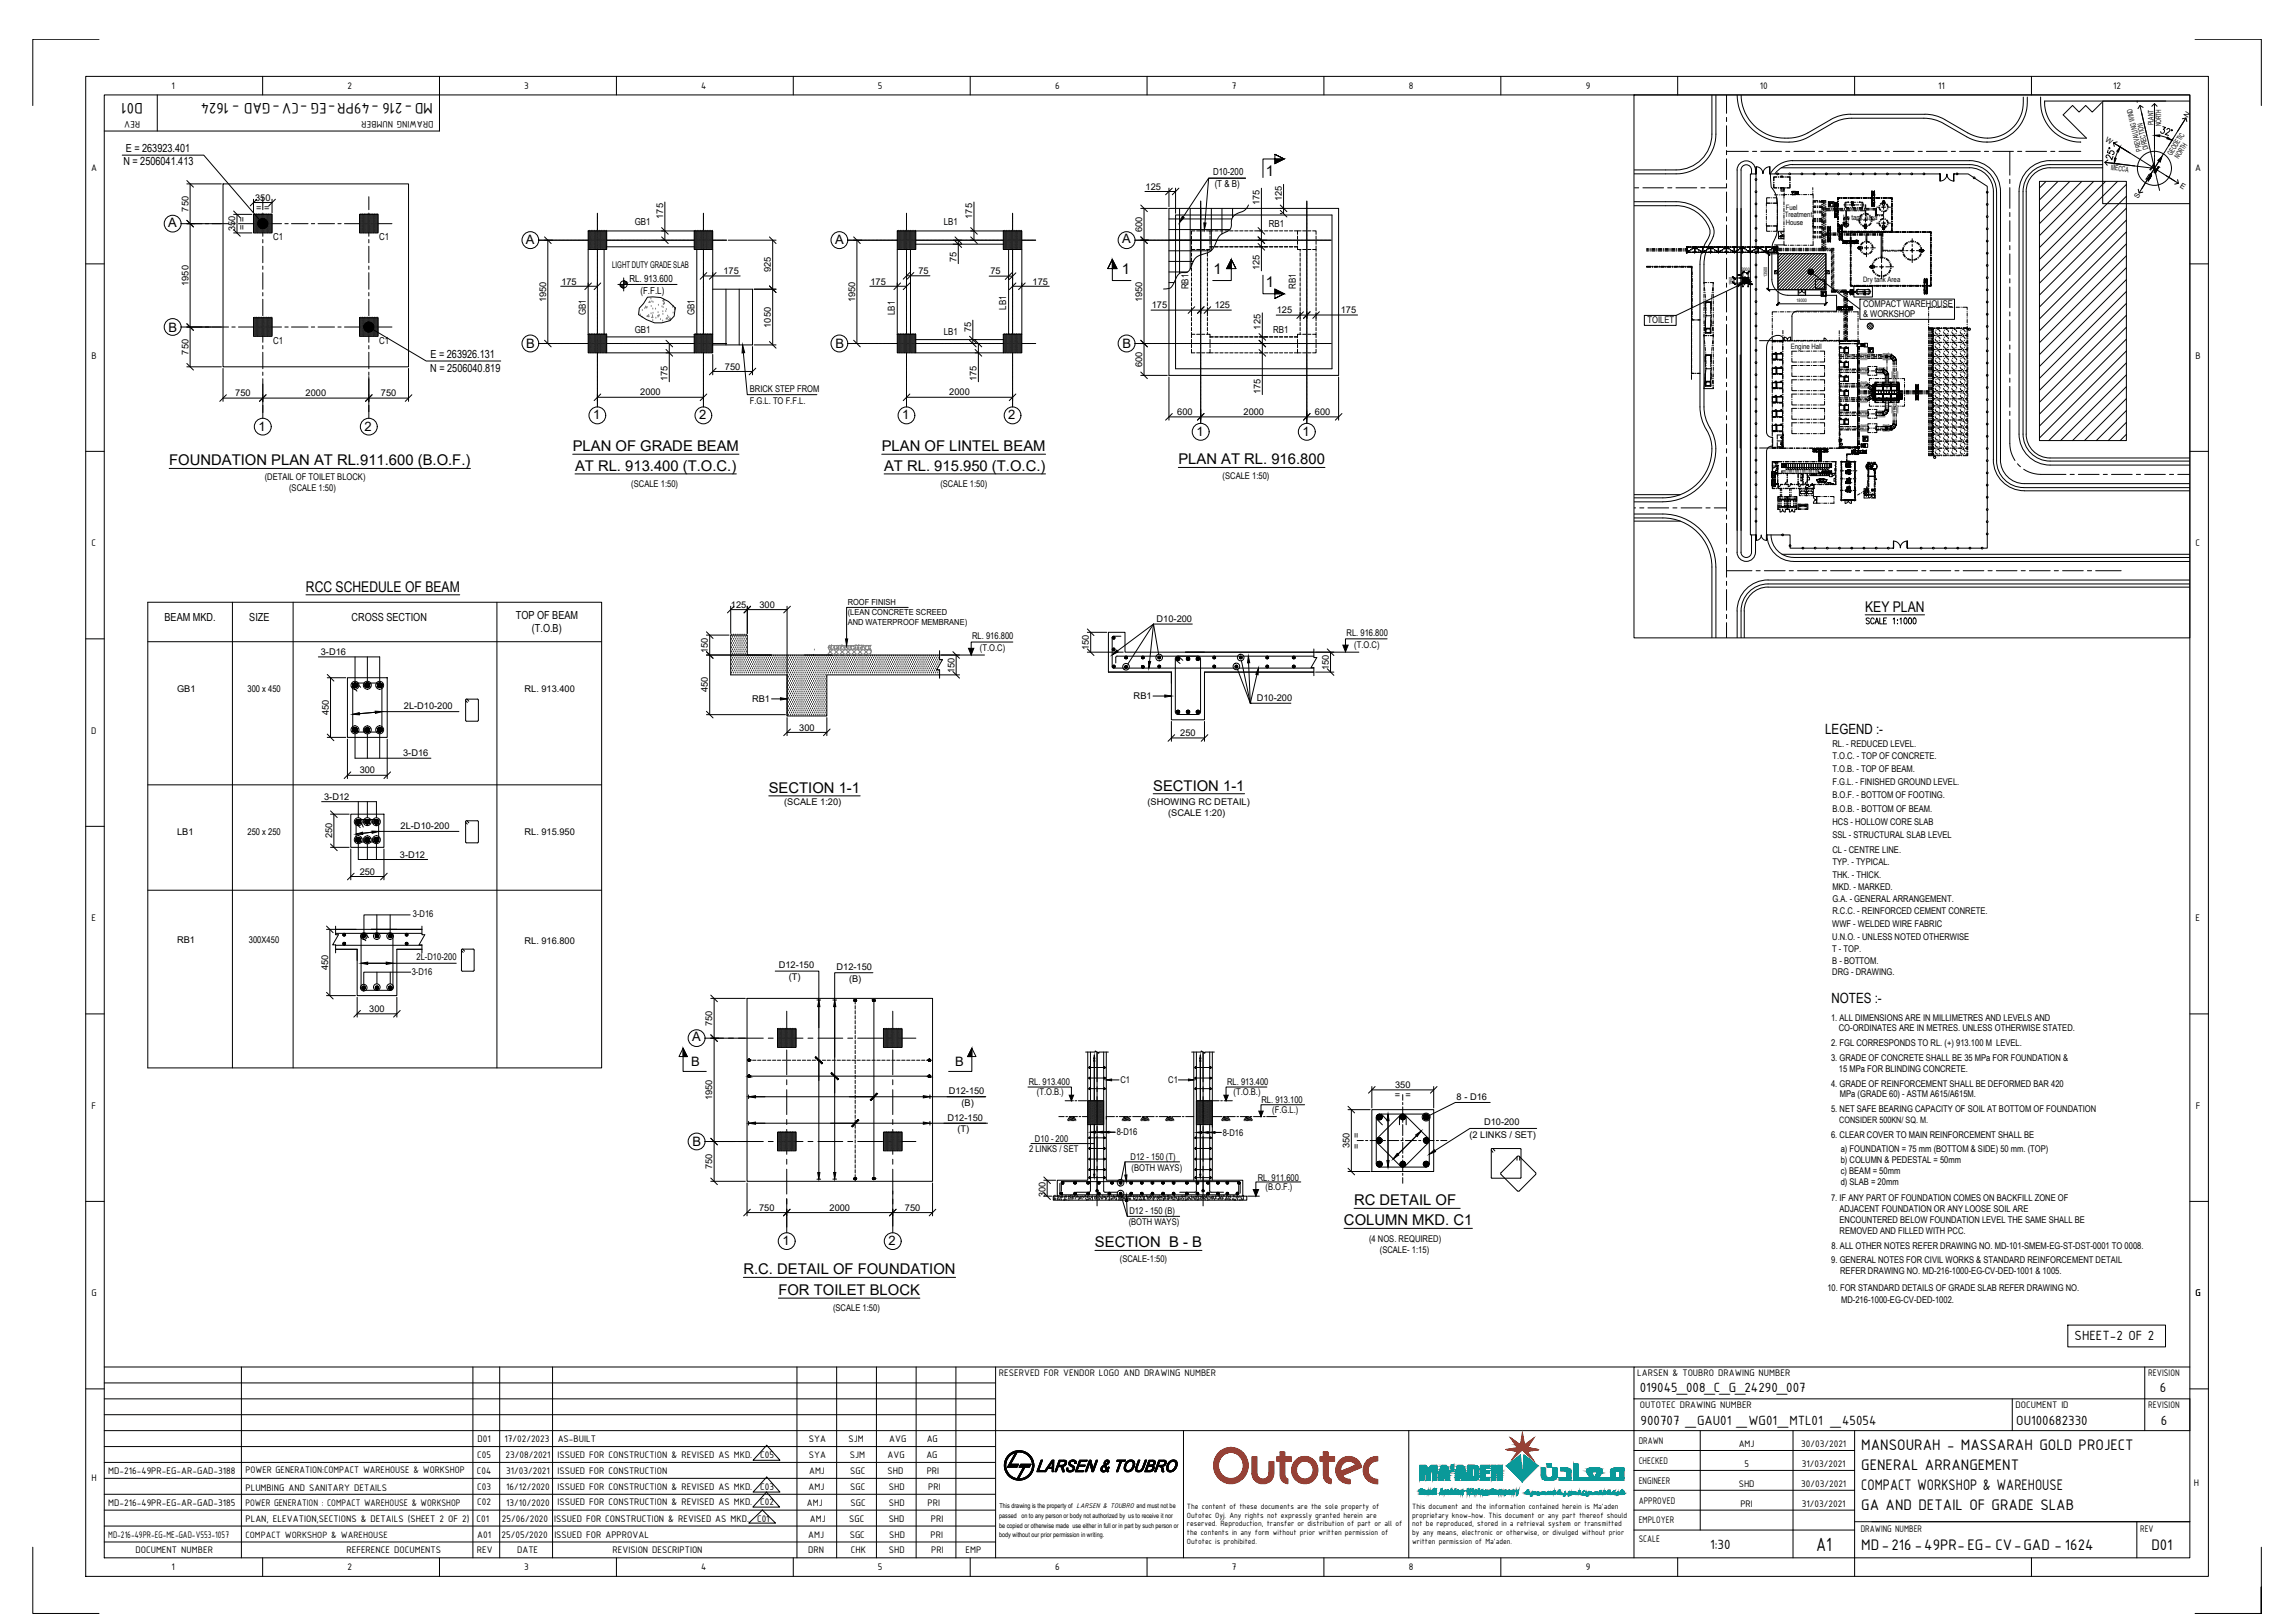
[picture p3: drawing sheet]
<svg xmlns="http://www.w3.org/2000/svg" width="1189mm" height="841mm" viewBox="0 0 1189 841" stroke-linecap="round" stroke-linejoin="round" font-family="sans-serif">
<defs><g id="words">
<text font-size="10.7" x="941" y="803">A1</text>
<g font-size="8.5">
<text x="74" y="53" transform="rotate(180 74 53)">D01</text>
<text x="224" y="53" transform="rotate(180 224 53)">MD -216 -49PR-EG -CV-GAD - 1624</text>
<text x="965" y="752">MANSOURAH - MASSARAH GOLD PROJECT</text>
<text x="965" y="762">GENERAL ARRANGEMENT</text>
<text x="965" y="772">COMPACT WORKSHOP &amp; WAREHOUSE</text>
<text x="965" y="783">GA AND DETAIL OF GRADE SLAB</text>
<text x="965" y="803">MD-216 -49PR-EG- CV-GAD - 1624</text>
<text x="1115" y="803">D01</text>
</g>
<g font-size="7.7">
<text x="656" y="91">1</text>
<text x="581" y="142">1</text>
<text x="629" y="142">1</text>
<text x="656" y="149">1</text>
<text x="297" y="234">PLAN OF GRADE BEAM</text>
<text x="457" y="234">PLAN OF LINTEL BEAM</text>
<text x="88" y="241">FOUNDATION PLAN AT RL.911.600 (B.O.F.)</text>
<text x="298" y="244">AT RL. 913.400 (T.O.C.)</text>
<text x="458" y="244">AT RL. 915.950 (T.O.C.)</text>
<text x="611" y="241">PLAN AT RL. 916.800</text>
<text x="159" y="307">RCC SCHEDULE OF BEAM</text>
<text x="967" y="317">KEY PLAN</text>
<text x="398" y="411">SECTION 1-1</text>
<text x="598" y="410">SECTION 1-1</text>
<text x="702" y="625">RC DETAIL OF</text>
<text x="697" y="635">COLUMN MKD. C1</text>
<text x="567" y="646">SECTION B - B</text>
<text x="385" y="660">R.C. DETAIL OF FOUNDATION</text>
<text x="403" y="671">FOR TOILET BLOCK</text>
</g>
<g font-size="7.5">
<text x="1075" y="694">SHEET-2 OF 2</text>
<text x="850" y="721">019045_008_C_G_24290_007</text>
<text x="1119" y="721">6</text>
<text x="850" y="739">900707 _GAU01 _WG01_MTL01 _45054</text>
<text x="1045" y="739">OU100682330</text>
<text x="1120" y="739">6</text>
<text x="886" y="803">1:30</text>
</g>
<g font-size="7.3">
<text x="946" y="380">LEGEND :-</text>
<text x="949" y="520">NOTES :-</text>
</g>
<g font-size="6.7">
<text x="87" y="118">A</text>
<text x="273" y="126">A</text>
<text x="433" y="126">A</text>
<text x="582" y="126">A</text>
<text x="87" y="172">B</text>
<text x="273" y="181">B</text>
<text x="433" y="181">B</text>
<text x="582" y="181">B</text>
<text x="307" y="217">1</text>
<text x="362" y="217">2</text>
<text x="468" y="217">1</text>
<text x="522" y="217">2</text>
<text x="134" y="223">1</text>
<text x="189" y="223">2</text>
<text x="620" y="226">1</text>
<text x="675" y="226">1</text>
<text x="359" y="540">A</text>
<text x="358" y="552">B</text>
<text x="495" y="552">B</text>
<text x="359" y="594">B</text>
<text x="405" y="645">1</text>
<text x="460" y="645">2</text>
</g>
<g font-size="5.8">
<text x="65" y="79">E = 263923.401</text>
<text x="64" y="85">N = 2506041.413</text>
<text x="223" y="186">E = 263926.131</text>
<text x="223" y="193">N = 2506040.819</text>
<text x="85" y="322">BEAM MKD.</text>
<text x="129" y="322">SIZE</text>
<text x="182" y="322">CROSS SECTION</text>
<text x="267" y="321">TOP OF BEAM</text>
<text x="276" y="328">(T.O.B)</text>
</g>
<g font-size="5.3">
<text x="89" y="46">1</text>
<text x="180" y="46">2</text>
<text x="272" y="46">3</text>
<text x="363" y="46">4</text>
<text x="455" y="46">5</text>
<text x="547" y="46">6</text>
<text x="638" y="46">7</text>
<text x="730" y="46">8</text>
<text x="822" y="46">9</text>
<text x="912" y="46">10</text>
<text x="1004" y="46">11</text>
<text x="1095" y="46">12</text>
<text x="73" y="63" transform="rotate(180 73 63)">REV</text>
<text x="225" y="63" transform="rotate(180 225 63)">DRAWING NUMBER</text>
<text x="47" y="89">A</text>
<text x="1138" y="89">A</text>
<text x="47" y="186">B</text>
<text x="1138" y="186">B</text>
<text x="47" y="283">C</text>
<text x="1138" y="283">C</text>
<text x="47" y="380">D</text>
<text x="47" y="477">E</text>
<text x="1138" y="477">E</text>
<text x="47" y="575">F</text>
<text x="1138" y="575">F</text>
<text x="47" y="672">G</text>
<text x="1138" y="672">G</text>
<text x="518" y="713">RESERVED FOR VENDOR LOGO AND DRAWING NUMBER</text>
<text x="849" y="713">LARSEN &amp; TOUBRO DRAWING NUMBER</text>
<text x="1113" y="713">REVISION</text>
<text x="850" y="730">OUTOTEC DRAWING NUMBER</text>
<text x="1045" y="730">DOCUMENT ID</text>
<text x="1113" y="730">REVISION</text>
<text x="248" y="747">D01</text>
<text x="261" y="747">17/02/2023</text>
<text x="289" y="747">AS-BUILT</text>
<text x="419" y="747">SYA</text>
<text x="440" y="747">SJM</text>
<text x="461" y="747">AVG</text>
<text x="480" y="747">AG</text>
<text x="849" y="748">DRAWN</text>
<text x="901" y="750">AMJ</text>
<text x="934" y="750">30/03/2021</text>
<text x="247" y="756">C05</text>
<text x="262" y="756">23/08/2021</text>
<text x="289" y="756">ISSUED FOR CONSTRUCTION &amp; REVISED AS MKD.</text>
<text x="394" y="756">C05</text>
<text x="419" y="756">SYA</text>
<text x="440" y="756">SJM</text>
<text x="460" y="756">AVG</text>
<text x="480" y="756">AG</text>
<text x="849" y="759">CHECKED</text>
<text x="904" y="760">5</text>
<text x="934" y="760">31/03/2021</text>
<text x="47" y="768">H</text>
<text x="56" y="764">MD-216-49PR-EG-AR-GAD-3188</text>
<text x="127" y="763">POWER GENERATION:COMPACT WAREHOUSE &amp; WORKSHOP</text>
<text x="247" y="764">C04</text>
<text x="262" y="764">31/03/2021</text>
<text x="289" y="764">ISSUED FOR CONSTRUCTION</text>
<text x="419" y="764">AMJ</text>
<text x="441" y="764">SGC</text>
<text x="460" y="764">SHD</text>
<text x="480" y="764">PRI</text>
<text x="127" y="772">PLUMBING AND SANITARY DETAILS</text>
<text x="247" y="772">C03</text>
<text x="262" y="772">16/12/2020</text>
<text x="289" y="772">ISSUED FOR CONSTRUCTION &amp; REVISED AS MKD.</text>
<text x="394" y="772">C03</text>
<text x="419" y="772">AMJ</text>
<text x="441" y="772">SGC</text>
<text x="461" y="772">SHD</text>
<text x="481" y="772">PRI</text>
<text x="849" y="769">ENGINEER</text>
<text x="901" y="771">SHD</text>
<text x="934" y="771">30/03/2021</text>
<text x="1137" y="770">H</text>
<text x="247" y="780">C02</text>
<text x="849" y="779">APPROVED</text>
<text x="56" y="780">MD-216-49PR-EG-AR-GAD-3185</text>
<text x="127" y="781">POWER GENERATION : COMPACT WAREHOUSE &amp; WORKSHOP</text>
<text x="262" y="780">13/10/2020</text>
<text x="289" y="780">ISSUED FOR CONSTRUCTION &amp; REVISED AS MKD.</text>
<text x="394" y="780">C02</text>
<text x="418" y="780">AMJ</text>
<text x="441" y="780">SGC</text>
<text x="461" y="780">SHD</text>
<text x="481" y="780">PRI</text>
<text x="902" y="781">PRI</text>
<text x="934" y="781">31/03/2021</text>
<text x="127" y="789">PLAN, ELEVATION,SECTIONS &amp; DETAILS (SHEET 2 OF 2)</text>
<text x="247" y="789">C01</text>
<text x="260" y="789">25/06/2020</text>
<text x="287" y="789">ISSUED FOR CONSTRUCTION &amp; REVISED AS MKD.</text>
<text x="392" y="789">C01</text>
<text x="420" y="789">AMJ</text>
<text x="440" y="789">SGC</text>
<text x="461" y="789">SHD</text>
<text x="482" y="789">PRI</text>
<text x="849" y="789">EMPLOYER</text>
<text x="56" y="797">MD-216-49PR-EG-ME-GAD-V553-1057</text>
<text x="247" y="797">A01</text>
<text x="260" y="797">25/05/2020</text>
<text x="287" y="797">ISSUED FOR APPROVAL</text>
<text x="419" y="797">AMJ</text>
<text x="440" y="797">SGC</text>
<text x="461" y="797">SHD</text>
<text x="482" y="797">PRI</text>
<text x="964" y="794">DRAWING NUMBER</text>
<text x="1109" y="794">REV</text>
<text x="849" y="799">SCALE</text>
<text x="70" y="805">DOCUMENT NUMBER</text>
<text x="180" y="805">REFERENCE DOCUMENTS</text>
<text x="247" y="805">REV</text>
<text x="268" y="805">DATE</text>
<text x="317" y="805">REVISION DESCRIPTION</text>
<text x="419" y="805">DRN</text>
<text x="441" y="805">CHK</text>
<text x="461" y="805">SHD</text>
<text x="483" y="805">PRI</text>
<text x="500" y="805">EMP</text>
<text x="89" y="814">1</text>
<text x="180" y="814">2</text>
<text x="272" y="814">3</text>
<text x="363" y="814">4</text>
<text x="455" y="814">5</text>
<text x="547" y="814">6</text>
<text x="638" y="814">7</text>
<text x="730" y="814">8</text>
<text x="822" y="814">9</text>
</g>
<text font-size="5.1" x="127" y="797">COMPACT WORKSHOP &amp; WAREHOUSE</text>
<g font-size="5">
<text x="629" y="91">D10-200</text>
<text x="630" y="97">(T &amp; B)</text>
<text x="329" y="117">GB1</text>
<text x="489" y="117">LB1</text>
<text x="658" y="118">RB1</text>
<text x="142" y="124">C1</text>
<text x="197" y="124">C1</text>
<text x="326" y="146">RL. 913.600</text>
<text x="616" y="150" transform="rotate(-90 616 150)">RB1</text>
<text x="672" y="150" transform="rotate(-90 672 150)">RB1</text>
<text x="332" y="152">(F.F.L)</text>
<text x="521" y="160" transform="rotate(-90 521 160)">LB1</text>
<text x="304" y="163" transform="rotate(-90 304 163)">GB1</text>
<text x="360" y="163" transform="rotate(-90 360 163)">GB1</text>
<text x="464" y="163" transform="rotate(-90 464 163)">LB1</text>
<text x="329" y="173">GB1</text>
<text x="489" y="174">LB1</text>
<text x="660" y="173">RB1</text>
<text x="142" y="178">C1</text>
<text x="197" y="178">C1</text>
</g>
<g font-size="4.8">
<text x="594" y="98">125</text>
<text x="132" y="104">350</text>
<text x="653" y="106" transform="rotate(-90 653 106)">175</text>
<text x="664" y="104" transform="rotate(-90 664 104)">125</text>
<text x="98" y="110" transform="rotate(-90 98 110)">750</text>
<text x="133" y="109">= =</text>
<text x="344" y="113" transform="rotate(-90 344 113)">175</text>
<text x="504" y="113" transform="rotate(-90 504 113)">175</text>
<text x="122" y="120" transform="rotate(-90 122 120)">350</text>
<text x="127" y="119" transform="rotate(-90 127 119)">= =</text>
<text x="592" y="120" transform="rotate(-90 592 120)">600</text>
<text x="496" y="136" transform="rotate(-90 496 136)">75</text>
<text x="317" y="139">LIGHT DUTY GRADE SLAB</text>
<text x="375" y="142">175</text>
<text x="400" y="141" transform="rotate(-90 400 141)">925</text>
<text x="476" y="142">75</text>
<text x="513" y="142">75</text>
<text x="653" y="140" transform="rotate(-90 653 140)">125</text>
<text x="98" y="148" transform="rotate(-90 98 148)">1950</text>
<text x="291" y="147">175</text>
<text x="451" y="147">175</text>
<text x="535" y="147">175</text>
<text x="283" y="157" transform="rotate(-90 283 157)">1950</text>
<text x="443" y="157" transform="rotate(-90 443 157)">1950</text>
<text x="592" y="157" transform="rotate(-90 592 157)">1950</text>
<text x="597" y="160">175</text>
<text x="630" y="160">125</text>
<text x="966" y="159">COMPACT WAREHOUSE</text>
<text x="662" y="162">125</text>
<text x="695" y="162">175</text>
<text x="854" y="168">TOILET</text>
<text x="966" y="164">&amp; WORKSHOP</text>
<text x="400" y="170" transform="rotate(-90 400 170)">1050</text>
<text x="503" y="172" transform="rotate(-90 503 172)">75</text>
<text x="653" y="171" transform="rotate(-90 653 171)">125</text>
<text x="98" y="184" transform="rotate(-90 98 184)">750</text>
<text x="376" y="192">750</text>
<text x="592" y="190" transform="rotate(-90 592 190)">600</text>
<text x="346" y="197" transform="rotate(-90 346 197)">175</text>
<text x="506" y="197" transform="rotate(-90 506 197)">175</text>
<text x="389" y="203">BRICK STEP FROM</text>
<text x="122" y="205">750</text>
<text x="158" y="205">2000</text>
<text x="197" y="205">750</text>
<text x="332" y="205">2000</text>
<text x="389" y="209">F.G.L. TO F.F.L.</text>
<text x="492" y="205">2000</text>
<text x="653" y="204" transform="rotate(-90 653 204)">175</text>
<text x="610" y="215">600</text>
<text x="644" y="215">2000</text>
<text x="681" y="215">600</text>
<text x="137" y="249">(DETAIL OF TOILET BLOCK)</text>
<text x="634" y="248">(SCALE 1:50)</text>
<text x="150" y="254">(SCALE 1:50)</text>
<text x="327" y="252">(SCALE 1:50)</text>
<text x="487" y="252">(SCALE 1:50)</text>
<text x="379" y="315">125</text>
<text x="394" y="315">300</text>
<text x="599" y="322">D10-200</text>
<text x="698" y="330">RL. 916.800</text>
<text x="504" y="331">RL. 916.800</text>
<text x="702" y="336">(T.O.C)</text>
<text x="166" y="340">3-D16</text>
<text x="367" y="338" transform="rotate(-90 367 338)">150</text>
<text x="508" y="337">(T.O.C)</text>
<text x="564" y="337" transform="rotate(-90 564 337)">150</text>
<text x="689" y="347" transform="rotate(-90 689 347)">150</text>
<text x="495" y="349" transform="rotate(-90 495 349)">150</text>
<text x="92" y="359">GB1</text>
<text x="128" y="359">300 x 450</text>
<text x="272" y="359">RL. 913.400</text>
<text x="367" y="359" transform="rotate(-90 367 359)">450</text>
<text x="390" y="364">RB1</text>
<text x="588" y="362">RB1</text>
<text x="651" y="363">D10-200</text>
<text x="170" y="371" transform="rotate(-90 170 371)">450</text>
<text x="209" y="367">2L-D10-200</text>
<text x="414" y="379">300</text>
<text x="612" y="382">250</text>
<text x="950" y="387">RL. - REDUCED LEVEL.</text>
<text x="209" y="392">3-D16</text>
<text x="950" y="393">T.O.C. - TOP OF CONCRETE.</text>
<text x="186" y="401">300</text>
<text x="950" y="400">T.O.B. - TOP OF BEAM.</text>
<text x="950" y="407">F.G.L. - FINISHED GROUND LEVEL.</text>
<text x="950" y="413">B.O.F. - BOTTOM OF FOOTING.</text>
<text x="168" y="415">3-D12</text>
<text x="406" y="417">(SCALE 1:20)</text>
<text x="595" y="417">(SHOWING RC DETAIL)</text>
<text x="605" y="423">(SCALE 1:20)</text>
<text x="950" y="421">B.O.B. - BOTTOM OF BEAM.</text>
<text x="208" y="429">2L-D10-200</text>
<text x="950" y="428">HCS - HOLLOW CORE SLAB</text>
<text x="92" y="433">LB1</text>
<text x="128" y="433">250 x 250</text>
<text x="172" y="434" transform="rotate(-90 172 434)">250</text>
<text x="272" y="433">RL. 915.950</text>
<text x="950" y="434">SSL - STRUCTURAL SLAB LEVEL</text>
<text x="950" y="442">CL - CENTRE LINE.</text>
<text x="207" y="444">3-D12</text>
<text x="950" y="448">TYP. - TYPICAL.</text>
<text x="186" y="453">250</text>
<text x="950" y="455">THK. - THICK.</text>
<text x="950" y="461">MKD. - MARKED.</text>
<text x="950" y="468">G.A. - GENERAL ARRANGEMENT.</text>
<text x="950" y="473">R.C.C. - REINFORCED CEMENT CONRETE.</text>
<text x="214" y="475">3-D16</text>
<text x="950" y="481">WWF - WELDED WIRE FABRIC</text>
<text x="92" y="489">RB1</text>
<text x="129" y="489">300X450</text>
<text x="272" y="489">RL. 916.800</text>
<text x="950" y="487">U.N.O. - UNLESS NOTED OTHERWISE</text>
<text x="216" y="497">2L-D10-200</text>
<text x="950" y="493">T - TOP.</text>
<text x="170" y="503" transform="rotate(-90 170 503)">450</text>
<text x="404" y="502">D12-150</text>
<text x="434" y="503">D12-150</text>
<text x="950" y="499">B - BOTTOM.</text>
<text x="213" y="505">3-D16</text>
<text x="409" y="508">(T)</text>
<text x="440" y="509">(B)</text>
<text x="950" y="505">DRG - DRAWING.</text>
<text x="191" y="524">300</text>
<text x="369" y="532" transform="rotate(-90 369 532)">750</text>
<text x="949" y="529">1. ALL DIMENSIONS ARE IN MILLIMETRES AND LEVELS AND</text>
<text x="953" y="534">CO-ORDINATES ARE IN METRES. UNLESS OTHERWISE STATED.</text>
<text x="949" y="542">2. FGL CORRESPONDS TO RL. (+) 913.100 M LEVEL.</text>
<text x="949" y="550">3. GRADE OF CONCRETE SHALL BE 35 MPa FOR FOUNDATION &amp;</text>
<text x="953" y="555">15 MPa FOR BLINDING CONCRETE.</text>
<text x="533" y="562">RL. 913.400</text>
<text x="581" y="561">C1</text>
<text x="605" y="561">C1</text>
<text x="636" y="562">RL. 913.400</text>
<text x="723" y="564">350</text>
<text x="949" y="563">4. GRADE OF REINFORCEMENT SHALL BE DEFORMED BAR 420</text>
<text x="492" y="567">D12-150</text>
<text x="537" y="567">(T.O.B.)</text>
<text x="639" y="567">(T.O.B.)</text>
<text x="723" y="569">= =</text>
<text x="954" y="568">MPa (GRADE 60) - ASTM A615/A615M.</text>
<text x="369" y="570" transform="rotate(-90 369 570)">1950</text>
<text x="498" y="573">(B)</text>
<text x="654" y="571">RL. 913.100</text>
<text x="755" y="570">8 - D16</text>
<text x="491" y="581">D12-150</text>
<text x="659" y="577">(F.G.L.)</text>
<text x="949" y="576">5. NET SAFE BEARING CAPACITY OF SOIL AT BOTTOM OF FOUNDATION</text>
<text x="496" y="587">(T)</text>
<text x="769" y="583">D10-200</text>
<text x="536" y="592">D10 - 200</text>
<text x="579" y="588">8-D16</text>
<text x="634" y="588">8-D16</text>
<text x="762" y="589">(2 LINKS / SET)</text>
<text x="949" y="590">6. CLEAR COVER TO MAIN REINFORCEMENT SHALL BE</text>
<text x="533" y="597">2 LINKS / SET</text>
<text x="699" y="595" transform="rotate(-90 699 595)">350</text>
<text x="705" y="595" transform="rotate(-90 705 595)">= =</text>
<text x="954" y="597">a) FOUNDATION = 75 mm (BOTTOM &amp; SIDE) 50 mm. (TOP)</text>
<text x="369" y="606" transform="rotate(-90 369 606)">750</text>
<text x="586" y="601">D12 - 150 (T)</text>
<text x="954" y="603">b) COLUMN &amp; PEDESTAL = 50mm</text>
<text x="586" y="607">(BOTH WAYS)</text>
<text x="652" y="612">RL. 911.600</text>
<text x="954" y="608">c) BEAM = 50mm</text>
<text x="656" y="617">(B.O.F.)</text>
<text x="954" y="614">d) SLAB = 20mm</text>
<text x="542" y="620" transform="rotate(-90 542 620)">300</text>
<text x="949" y="622">7. IF ANY PART OF FOUNDATION COMES ON BACKFILL ZONE OF</text>
<text x="393" y="627">750</text>
<text x="430" y="627">2000</text>
<text x="469" y="627">750</text>
<text x="585" y="629">D12 - 150 (B)</text>
<text x="953" y="628">ADJACENT FOUNDATION OR ANY LOOSE SOIL ARE</text>
<text x="585" y="635">(BOTH WAYS)</text>
<text x="953" y="634">ENCOUNTERED BELOW FOUNDATION LEVEL THE SAME SHALL BE</text>
<text x="953" y="640">REMOVED AND FILLED WITH PCC.</text>
<text x="710" y="644">(4 NOS. REQUIRED)</text>
<text x="949" y="647">8. ALL OTHER NOTES REFER DRAWING NO. MD-101-SMEM-EG-ST-DST-0001 TO 0008.</text>
<text x="580" y="654">(SCALE-1:50)</text>
<text x="715" y="649">(SCALE- 1:15)</text>
<text x="949" y="654">9. GENERAL NOTES FOR CIVIL WORKS &amp; STANDARD REINFORCEMENT DETAIL</text>
<text x="954" y="660">REFER DRAWING NO. MD-216-1000-EG-CV-DED-1001 &amp; 1005.</text>
<text x="947" y="669">10. FOR STANDARD DETAILS OF GRADE SLAB REFER DRAWING NO.</text>
<text x="954" y="675">MD-216-1000-EG-CV-DED-1002.</text>
<text x="432" y="679">(SCALE 1:50)</text>
</g>
<text font-size="4.6" x="953" y="582">CONSIDER 500KN/ SQ. M.</text>
<g font-size="4.3">
<text x="439" y="314">ROOF FINISH</text>
<text x="439" y="319">(LEAN CONCRETE SCREED</text>
<text x="439" y="324">AND WATERPROOF MEMBRANE)</text>
<text x="615" y="782">The content of these documents are the sole property of</text>
<text x="732" y="782">This document and the information contained herein is Ma'aden</text>
<text x="615" y="786">Outotec Oyj. Any rights not expressly granted herein are</text>
<text x="615" y="791">reserved. Reproduction, transfer or distribution of part or all of</text>
<text x="732" y="786">proprietary know-how. This document or any part thereof should</text>
<text x="732" y="791">not be reproduced, stored in a retrieval system or transmitted</text>
<text x="615" y="796">the contents in any form without prior written permission of</text>
<text x="732" y="796">by any means, electronic or otherwise, or divulged without prior</text>
<text x="615" y="800">Outotec is prohibited.</text>
<text x="732" y="800">written permission of Ma'aden.</text>
</g>
<g font-size="3.8">
<text x="1116" y="65" transform="rotate(-90 1116 65)">PLANT</text>
<text x="1120" y="66" transform="rotate(-90 1120 66)">NORTH</text>
<text x="1134" y="61" transform="rotate(-58 1134 61)">N</text>
<text x="1091" y="73" transform="rotate(32 1091 73)">W</text>
<text x="1113" y="77" transform="rotate(-103 1113 77)">DIRECTION</text>
<text x="1110" y="78" transform="rotate(-103 1110 78)">PREVAILING WIND</text>
<text x="1125" y="81" transform="rotate(-58 1125 81)">GEODETIC</text>
<text x="1129" y="83" transform="rotate(-58 1129 83)">NORTH</text>
<text x="1094" y="88" transform="rotate(7 1094 88)">MECCA</text>
<text x="1129" y="97" transform="rotate(32 1129 97)">E</text>
<text x="1108" y="103" transform="rotate(-58 1108 103)">S</text>
<text x="925" y="113">Treatment</text>
<text x="925" y="109">Fuel</text>
<text x="925" y="117">House</text>
<text x="955" y="114">Lo tank Area</text>
<text x="966" y="146">Dry tank Area</text>
<text x="928" y="181">Engine Hall</text>
</g>
<g font-size="3.5">
<text x="518" y="782">This drawing is the property of LARSEN &amp; TOUBRO and must not be</text>
<text x="518" y="787">passed on to any person or body not authorized by us to receive it nor</text>
<text x="518" y="792">be copied or otherwise made use either in full or in part by such person or</text>
<text x="518" y="797">body without our prior permission in writing.</text>
</g>
<text font-size="3.1" x="906" y="147">UP</text>
<g font-size="2.4">
<text x="902" y="141">2000</text>
<text x="916" y="144" transform="rotate(-90 916 144)">13500</text>
<text x="898" y="148" transform="rotate(-90 898 148)">1950</text>
<text x="931" y="157">18000</text>
</g>
<g font-size=".3">
<text x="902" y="147">B</text>
<text x="902" y="144">A</text>
<text x="903" y="149">1</text>
<text x="906" y="149">2</text>
</g>
</g></defs>
<!-- layer: AR-Key -->
<g fill="none" stroke="#000" stroke-width=".52">
<path d="M887 49v21M889 49v21a21 21 0 0 1-20 20h-22M895 49v10M900 49a25 25 0 0 0 38 22l13-8 4-1 5-1 40 1 6 1 13 8a21 21 0 0 0 22-1 21 21 0 0 0 10-20M902 49a23 23 0 0 0 35 20l14-8 4-1 4-1M1049 50a19 19 0 0 1-9 19 19 19 0 0 1-20 0l-13-8-6-2h-42M1058 50a21 21 0 0 0 20 24M1108 52v1M1122 52h-62a19 19 0 0 0 21 20l-12-12 5-5 3 3 4-3 3 3 5-5M887 69a19 19 0 0 1-18 19h-22M895 78h11M895 61v2"/>
<path d="M895 65v11M895 78v2M908 78h2M913 78h10M925 78h3M930 78h10M943 78h2M947 78h11M960 78h2M964 78h11M977 78h2M981 78h11"/>
<path d="M994 78h2M998 78h11M1011 78h2M1016 78h10M1028 78h3M1033 78h10M1042 78v13M1046 78h2M1050 78h11M1063 78h2M1067 78h11M847 97h2"/>
<path d="M851 97h11M864 97h2M869 97h10M881 97h3M895 82v11M895 95v2h-9M895 99v11M900 88v198a5 5 0 0 0 5 5 5 5 0 0 0 5-5v-9h-3v-187h3a5 5 0 0 0-4-7 5 5 0 0 0-6 5M902 88a2.7 2.7 0 0 1 3-3 2.7 2.7 0 0 1 3 3v2M902 88v198M910 93v6M910 100v5"/>
<path d="M910 86a4 4 0 0 1 4 4 4 4 0 0 1 3-4M910 86v4zM910 90v3M917 86l1 4zM919 95v2h2M921 90h-3v7l2 4 1 4M921 92h-2v2M922 90h5M923 97h1M923 92h1M923 91l1 1zM923 97h2v2h-2z"/>
<path d="M923 97l1 2v-2M923 87h98M925 100v1h-2M925 97v1M926 92h2v2M928 95v2h-2M928 90h5M929 99h.1M929 83h92M929 85h92M929 99v2M929 83a13 13 0 0 0-12 7"/>
<path d="M929 85a11 11 0 0 0-9 5M929 100l1 1h-1zM930 99h-1M930 99v2M930 99h2M931 99h.1M930 99h1M930 100h1M931 99h-2v2M931 100h1M931 99v2M932 99v2"/>
<path d="M932 99h-3v2M932 99h.1M932 99h-2M934 90h6M939 97v1M939 100v1M941 90h5M947 90h5M953 90h6M960 90h5M966 90h5M970 100h.1"/>
<path d="M970 99v2M970 99v2zM970 99h.1M970 99h1M970 100h1M971 99v2v-1M971 100h-1h1M971 99v2M971 99v1h-1M971 99h-1h1M971 99h.1M971 99v2z"/>
<path d="M972 90h6M979 90h5M985 90h5M991 90h6M1005 90l1 4zM1005 90h-7M1005 94l3-1 1-3 1 3 3 1M1013 90l-1 4zM1013 90h1M1015 90h5l3 2M1021 85a14 14 0 0 1 14 14M1021 83a16 16 0 0 1 16 16"/>
<path d="M1021 87a12 12 0 0 1 12 12M1023 92l7 5v2M1033 99v139a16 16 0 0 0 16 16M1035 99v140a14 14 0 0 0 14 14h86M1037 99v139a12 12 0 0 0 12 13M1042 93v2M1042 97v11M1046 99v126a16 16 0 0 0 16 16h73M1048 99v126a14 14 0 0 0 14 14h73M1050 99v126a12 12 0 0 0 12 12h73M1057 94h45v134h-45v-134M1060 94l-3 3"/>
<path d="M1066 94l-9 10M1073 94l-16 16M1079 94l-22 22M1085 94l-28 28M1090 83h-28a16 16 0 0 0-16 16M1090 87h-28a12 12 0 0 0-12 12M1090 85h-28a14 14 0 0 0-14 14M1091 94l-34 34M1097 94l-40 40M1102 96l-45 45M847 105h22a21 21 0 0 1 19 13M847 107h22a18 18 0 0 1 17 14v1"/>
<path d="M888 118v3l-2 5M895 112v3M895 117v10M910 106v6M910 112v6M910 119v5M915 109v1M915 112v2M915 115v2h2M916 117v3h1M917 102h-1v3h1h-2v2M919 102h2v3h-2"/>
<path d="M919 117h2v3h-2M919 105h2v2M920 101h1M921 119l-3 9v17a8 8 0 0 0 9 8h25v8h-21l-2 1v2v12M921 115v2h-2M921 105v14M925 120h-3v4h3M925 105v1M925 108v2M925 111v2M925 115v2M925 118v2"/>
<path d="M926 101h-1v2M928 101h5M929 101h.1M930 101h2M930 101h2zM931 101h.1M930 101h1M930 101h.1M932 101h.1M932 101h-2M935 101h1M938 101h2v2"/>
<path d="M940 114v1M940 114v4v-2M940 105v1M940 108v2M940 111v2h1M940 104h2M940 104h1M940 105h1M940 107h1M940 108h1M940 109h1M940 110h1"/>
<path d="M940 117h1M940 118h1M940 114h1M940 115h1M941 118h-1v2h1M943 104h1M943 105h1M943 107h1v2M943 107h1M943 108h1M943 109h1M943 110h1"/>
<path d="M943 110h1v2M943 117h1M943 118h1M943 114h1M943 115h1M943 113h1M943 120h1M944 104h2v1M944 104v1M944 114v1M944 117v2M945 104v1"/>
<path d="M945 107v2M945 110v2M945 114v1M945 117v2M945 104v2M945 111v2M945 114v2M945 118v2M945 111v1M945 118v1M946 104v1M946 107v2"/>
<path d="M946 111v1M946 114v2M946 117v2M946 110v2M946 114v1M946 109h2M946 109h3M946 108h2M947 120h.1M947 120v1zM947 118v1M947 119h.1"/>
<path d="M947 118v1zM947 120v1M947 120h2v1h-2zM947 118v2M947 119h2M947 118h2M947 119l2 1zM947 118h.1M948 104h2v3h-2zM948 105h2v2h-2zM948 118v2v-1M948 105l1 1v-1l-1 1h1v-1h-1v1"/>
<path d="M948 120h1M948 118l1 2M949 120h.1M949 118v1M949 118v1zM949 120h-2h2M949 118h-2h2M949 118h.1M949 120v1M949 118l-2 1M949 119h.1M949 105h.1"/>
<path d="M950 105h.1M950 109h2M950 108h2M951 107h.1M951 111h.1M951 109h.1M951 109v2M951 106h.1M951 105v2M951 105v2zM951 112h.1M951 111v2"/>
<path d="M951 111v2zM951 107h1v1h-1zM951 108h1v2h-1zM951 110h1v1h-1zM951 107v2M951 106h1M951 105h1M951 107h1zM951 112h1M951 113h1M951 111h1zM951 111h1h-1"/>
<path d="M951 105h.1M951 108v2M951 113h.1M951 105v2l1-1M952 107h.1M952 111h.1M952 111h-1v2M952 105v2M952 113h.1M952 107v2M952 109v2zM952 105v2z"/>
<path d="M952 111v2zM952 105h-1h1M952 113h-1h1M952 105h.1M952 105v1M952 108v3M952 111v2M952 106h-1M952 112h.1M952 109h.1M952 102l1 2zM952 109v1"/>
<path d="M952 112v2M952 116v1M953 119l-1 1v-1v1h2M953 102l1 1zM953 120h1zM953 105v2M953 109v1M953 112v2M953 116v1M953 119h.1M953 118h.1M953 117v1"/>
<path d="M953 117v1zM953 119h2v1h-2zM953 120h2v1h-2zM953 118v1M953 119v2M953 117h.1M953 118h2M953 117h2M953 118l2 1zM953 119h2zM953 120v1M953 109h2"/>
<path d="M953 108h2M954 102h-2v2M954 109h2M954 117v2v-1M954 119h1M955 117v1M955 117v1h-2M955 117h-2h2M955 117h.1M955 120v2M955 119h.1M955 118v1"/>
<path d="M955 119v1M955 117v1zM955 117h-1M955 118h.1M955 116h.1M955 102h2M955 103h2M955 120h2M955 115v1M955 116h1M956 106h.1M956 116h.1"/>
<path d="M956 117h2l-2 1zM956 116v1M956 113v1M956 113v4M956 116h2M956 113l1-1 1 1zM956 115l-1 1M956 115v1M956 105l1 3-1-1zM957 105h1M957 108h1M957 109v3"/>
<path d="M957 115h.1M957 112v3M957 116v2M957 109h1M957 109h2M958 105h.1M958 108h.1M958 116v1M958 113v1M958 106h2M959 102h1M959 103h1"/>
<path d="M959 120h1M959 105v-1l1 1M959 105h1M960 105h.1M959 105h.1M960 105h2M960 105h-1M960 105v2M960 108h2M960 109h2M960 105v-1v1M961 106h.1"/>
<path d="M961 106v1zM961 109h1M962 106h1M962 114h3M962 102h2M962 103h2M962 120h2M963 114l1 2M963 105h2M963 108h2M964 109h1M964 108h1"/>
<path d="M964 114v2M964 105h.1M964 108h.1M964 109h3M965 105l1 1-1 2zM965 106h1M965 111l-1 1M965 117h2M966 102h1M966 103h1M966 120h1M966 114h2"/>
<path d="M966 118v-1v1M966 117h.1M966 118h1zM966 116h1v1h-1zM967 106v2M967 109v1M967 114h.1M967 111h1M967 109v3M967 113v2M967 116v3M967 106v2h2"/>
<path d="M967 117h.1M967 117h-1h1M967 108h2M967 118v-1v1M967 118h.1M969 109h-2v1M969 114h2M969 102h2M969 103h2M969 120h2M969 112l1 2M969 116l-1 1"/>
<path d="M970 112v2M970 116l-1 1M970 105h.1M970 101h.1M970 103h.1M970 103v2zM970 101v2zM970 106h.1M970 105v2zM970 101h1v1h-1zM970 102h1v2h-1zM970 104h1v1h-1z"/>
<path d="M970 101h1zM970 106h1M970 105v2M970 105h1M970 107h1M970 105h1zM970 105h1h-1M970 101v4M970 106v1M970 107h.1M971 108h1v3h1M971 109h1"/>
<path d="M971 108h1M971 105v2M971 101h.1M971 105h.1M971 107h.1M971 106v1M971 107h-1h1M971 102v2M971 103h.1M971 101v2zM971 101v2M971 103v2z"/>
<path d="M971 103v2M971 101h-1h1M971 105v2zM972 101h.1M972 105h.1M972 109v3h1M972 102h2M972 103h2M972 120h2M973 116h1M973 107h1M974 116v1"/>
<path d="M974 107v2M974 116l1 1M974 107l1 2M975 112h1M975 116h2M975 107h2M975 111h1M976 118v-1v1M976 118h.1M976 118v1l1-1-1 1zM976 105h.1M976 117h1v1h-1z"/>
<path d="M976 105h1v1h-1zM976 107h.1M976 104l1 1-1-1v1zM976 118h1zM976 102h2M976 103h2M976 120h2M976 116h.1M976 116h1zM976 105l-1 1M976 105l-2 1M976 114h-1"/>
<path d="M976 113l-2 1M976 104v1M976 106v2M976 110v1M976 112v1M976 115v2M976 118v1M977 118h.1M977 105h.1M977 118v-1v1M978 114v2M978 117l-2 1"/>
<path d="M978 106v1M978 109h-2M978 114l1 2M978 106l1 1M978 109l-2 1M978 116h2M978 107h2M979 103l2-1v2M980 119l1 1v-1v1h-2M980 102l1 2zM980 105v2M980 109v1"/>
<path d="M980 112v2M980 116v1M981 105v2M981 109v1M981 112v2M981 116v1M1030 100v5M1030 106v6M1030 113v5M1030 119v5M1042 110v2M1042 114v11"/>
<path d="M1102 102l-45 45M1102 108l-45 45M1102 114l-45 45M853 138h3M853 130h1M853 129h1M856 138h-3M856 130h2M856 129h2M857 138h2M859 138h-2M859 130h2"/>
<path d="M859 129h2M861 138h1M861 138h2M863 138h-2M863 130h2M863 129h2M864 138h2M866 138h-2M866 130h2M866 129h2M868 138h1M869 138h-1"/>
<path d="M870 130h1M870 129h1M871 138h2M873 138h-2M873 130h1M873 129h1M874 131h.1M874 128h.1M874 128h1M874 128v3zM874 131h1M874 128v3"/>
<path d="M874 138h3v1M875 138h2v1M875 128h-1M875 131h-1h2M876 130l-2 1M876 128h-2M877 139v-1h-3h3v3M877 129l1-1zM877 128h3M877 131h2h-2M877 128h2M877 131h3"/>
<path d="M878 131h.1M878 128l2 1M878 128h.1M878 128v3M878 131h-1M878 128l-1 1 1-1M880 128h-3h2h-1M881 128h3h-3M881 131h3M881 128h3M881 130l1 1zM882 131h.1"/>
<path d="M882 131l-1-1 1 1M882 128h2M882 131h-1h3M882 128v3M882 128h.1M883 131h1M883 131l1-1zM884 130l-2 1M884 131h9M884 128h9M884 128h5M885 131h3z"/>
<path d="M885 128h3h-1M885 128h3M885 131h3M886 122a31 31 0 0 0-5 15v74v4l2 5a25 25 0 0 1-21 38h-15M886 126l-2 4-1 4v13M886 131h1M886 128l1 3M886 128l-1 1M886 128l-1 1 2-1M886 131h.1M886 128v3M886 128l2 1-1-1"/>
<path d="M886 128h1M887 131h.1M887 128h.1M887 128h-1M887 128v3M887 128l-2 1M887 128l1 1-2-1M887 128l1 1M889 130l2 1M889 130l1 1M889 128h3h-1M889 131h3"/>
<path d="M890 131h1M890 128v3M891 128h-1M891 131h.1M891 128h.1M891 128v3M891 131h-2h3h-1M891 128l-1 3M891 131l-2-1 2 1M891 131l1-1-1 1M892 128h-3h4M892 130l-1 1"/>
<path d="M893 128h3h-2M894 128h1M894 128h2h-1M894 131h3M894 131h2M895 128l-2 1M895 128h.1M895 131h.1M895 131v-3v3M895 128v3M895 128l-2 1 2-1M895 128l1 1-1-1"/>
<path d="M895 131h-1M895 128v4M895 128l1 1M895 134v11M895 131h1h-2M897 128h-3M897 130l2 1M898 128h2h-1M898 131h1M898 128h2M899 128v3M899 131l-1-1 1 1"/>
<path d="M899 131h.1M899 128h.1M899 131h-1h3M899 131l1-1-1 1M899 131l-2-1 2 1M902 128h2M902 131h2M903 131h.1M903 128l-1 1M903 131v-3v3M903 128h.1M903 128v3"/>
<path d="M903 128l1 1zM903 128l1 1-1-1M904 131h-2M905 128h2M906 128h1M906 131h1M907 131h.1M907 128v3M907 131l-1-1 1 1M907 128h.1M907 131l1-1-1 1M907 131h-2"/>
<path d="M908 130l-1 1M909 128h2M909 131h2M910 125v6M910 131v6M910 138v5M911 131h-2M911 128h.1M911 131h.1M911 128l-1 1M911 128v3M911 128l2 1z"/>
<path d="M911 128l2 1-2-1M912 128h2M913 131h1M914 130l1 1zM914 131h-2M915 131h.1M915 128h.1M915 128v3M915 131l-1-1 1 1M915 131l2-1-2 1M916 131h-1M916 128h2"/>
<path d="M916 131h2M917 130l-2 1M918 131h-2M919 128h2M919 128l-1 1M919 131h.1M919 131h1M919 131v-3l1 3M919 128v3M919 128h.1M919 128h1M919 128l2 3"/>
<path d="M920 128l1 3M920 131h-1M920 128v3M920 127h5M921 131h.1M921 128h.1M921 128v3zM921 131h-2M921 128v3M921 130h3M921 129h3M922 123h.1"/>
<path d="M922 123h3M922 132h-1M922 122h1M923 122h.1M924 122h.1M924 132l-3 2M925 120h-2v1l2 1h-2v1h2v-1M925 125v2h1M925 132l-4 3M925 130h2M925 129h2M927 132l-6 5"/>
<path d="M928 127h1M928 132l-7 6M929 130h1M929 129h1M930 132l-9 8M931 127h2M931 132l-10 9M932 130h2M932 129h2M933 132l-12 11M934 132l-13 12M935 127h1"/>
<path d="M936 130h1M936 129h1M936 132l-15 14M937 132l-16 15M939 132l-18 17M939 130h2M939 129h2M940 125v2h-2M940 122h1M940 122v1M940 123h1M940 120h1"/>
<path d="M940 121h1M940 132l-18 18M942 132l-19 18M942 130h4M942 130h3M942 129h3M943 123h1M943 121h1M944 132l-19 18M944 121v1h-1M944 124v2M944 127v2"/>
<path d="M945 121v1M945 124v2M945 127v2M945 121v2M945 125v1M945 128v2M945 132l-18 18M945 128v2h2M946 121v2M946 124v2M946 128v1h1M946 132l-18 18"/>
<path d="M946 134l-16 16M946 135l-15 15M946 137l-13 13M946 138l-12 12M946 140l-10 10M946 121h2M946 122h2M947 123h.1M947 121h.1M947 121v1M947 124h.1M947 124v1z"/>
<path d="M947 121v2M947 121h2v1h-2zM947 122h2v1h-2zM947 124v1M947 124h2M947 125h2M947 123l2 1zM947 123h2zM947 125h.1M948 130h1v1M948 121h-2v1M948 130h2v1"/>
<path d="M948 124v-1v2M948 125h1M949 123h.1M949 123h-1M949 124v1zM949 124h.1M949 124h-2v1M949 125h-2h2M949 125h.1M949 121v1M949 124v1M949 121v2"/>
<path d="M949 121h.1M949 121v2zM949 129h1v1M949 133v2M949 136v2M949 140v2M950 133v1M950 136v2M950 139v2M950 121h2M950 122h2M950 132v2"/>
<path d="M950 136v1M950 132v1M950 135v2M950 139v1M953 122h.1M953 122v1M953 123h.1M953 123v1M953 123v1zM953 121h2M953 122h2M953 121h2v1h-2z"/>
<path d="M953 121v1M953 123h2M953 124h2M953 122l2 1zM953 122h2h-2M954 123v-1v2M954 122h1M954 124h1M955 122h.1M955 124h.1M955 124h-2h2M955 123v1"/>
<path d="M955 121h.1M955 121v1zM955 123v1zM955 123h.1M955 122v1M955 125h.1M955 126h.1M955 125h1M955 125h2M955 126h6M955 126h2M955 125h1v1h-1z"/>
<path d="M955 126v-1v1M955 125v1M956 125v1M956 125h1M957 125h-2M957 121h1M957 122h1M957 125v1zM957 125h.1M957 126h.1M957 125h1v1h-1zM957 125h2"/>
<path d="M957 126h2M958 126h2M958 125h2v1h-2zM959 126h-2M959 123v2M959 126h.1M959 126v2M959 130v2M959 133v2M959 137v1M959 126h2M959 125h2"/>
<path d="M960 120h-1h1h-1v1M960 121h2M960 122h2M961 125h.1M961 126h.1M961 126h-1v-1h1v1M961 126h2zM961 125v1M961 126h2M961 126h1M961 125h1M961 125h-6"/>
<path d="M961 125h2M961 125h1v1M962 125h-1h2M962 125v1h1M962 125h1v1M962 125h1M962 126h.1M962 125h.1M962 126h1M962 125v1M963 125v1M963 128h2"/>
<path d="M963 125h.1M963 125v1v-1M963 126h.1M963 125h-2M963 128v1zM963 129h1h-1M963 128h1h-1M963 129h1M964 121h1M964 122h1M964 128v2M964 128h.1"/>
<path d="M964 129h.1M964 128v1zM964 128l1 2M964 128h1v1h-1zM965 120h2M966 125l-2 2M966 131l1 1M966 126l-1 1M966 128h2M967 121h2M967 122h2M967 129h.1"/>
<path d="M967 128v1zM967 125l2 1M967 125h2M967 124v2M967 127v3M967 131v2M968 122v3M969 120h1M969 122h-2v3M969 138h4M969 138h1h-1l1 1zM969 128h3"/>
<path d="M970 139h1h-1M970 138h1h-1M970 139h.1M970 138h.1M970 127v1M970 130l-1 1M970 138v1zM970 127l1 1M970 137v1M970 140l1 2M970 121h2M970 122h2"/>
<path d="M971 138v1zM971 137l-1 1M971 140l1 1M973 134l-2 1M973 134l-1 1M974 121h2v2M974 121h2M974 122h2M974 138h2M974 133h2M974 134h2M975 122v11"/>
<path d="M975 138h.1M975 138v1zM975 139h.1M975 132v4M975 137v2M975 130h1M976 120h1M976 124v2M976 128v2h2M977 138h4M977 134l2 1M978 134l1 1"/>
<path d="M978 130h2M979 120h2M979 137l1 1M980 140l-1 1M980 137v1M980 130h2M982 130h1M982 120h2M983 130h3M986 120h2M986 128v2h-1M986 132l1 1"/>
<path d="M987 128l-1 2M987 132v1M988 130h1M988 126l-1 1M988 134l2 1M989 126l-2 1M989 134h1M989 120h2M990 130h2M990 125h2M991 130h.1M991 129v1z"/>
<path d="M991 124v1M991 127v1M991 129v2M991 132v4M993 120h1M993 130h1M993 126l2 1M993 134h-1M993 134l-1 1M995 129h1v1h-1zM995 130h2M995 128l1 2"/>
<path d="M995 131v2M995 130l1 1zM996 130h.1M996 128v2M996 132l-1 1M996 129h.1M996 120h2M996 129l1 1h-1h1zM996 129h-1h1M1000 120h1l-1 1M1000 120h1zM1000 123v2"/>
<path d="M1000 126v2M1000 130v2M1000 133v2M1000 137v1M1001 123v2M1001 126v2M1001 130v2M1001 133v2M1001 137v1M1030 125v6M1030 132v5M1030 138v5"/>
<path d="M1042 127v2M1042 132v10M1102 120l-45 45M1102 126l-45 45M1102 133l-45 45M1102 139l-45 45M877 141v52h1M877 141v2M877 144v2M877 148v1M877 151v2M877 155v1"/>
<path d="M877 158v2M877 141v1M877 154v2M883 149v2M883 152v2M883 156v2M883 159v2M883 149l1 2M884 152v2M884 158h.1M884 156l3 1zM884 157v3"/>
<path d="M884 156v1M884 159v2M885 146h-2v1M885 157h1M886 146h2M887 160h.1M887 157v3M887 157h.1M887 159v-2h-3v3M887 159v1M887 157v1M887 159v2"/>
<path d="M887 156v1h-3v1M887 152v2M888 149l-1 2M888 146v1M888 149v2M888 152v2M888 156v2M888 159v2M895 147v2M895 151v11M910 144v5M910 150v6"/>
<path d="M910 157v5M944 151h3v3h-3zM944 151h2v2h-2zM944 152l1 1v-1l-1 1h1v-1h-1v1M945 152h.1M946 152h-1M946 152h.1M946 141l-9 9M946 143l-7 7M946 144l-6 6M946 146l-4 4M946 147l-2 3"/>
<path d="M946 149l-1 1M949 150v1h2M949 143v2M949 147v1M950 150v1h2M950 143v2M950 146v2M950 149v2h2M950 142v2M950 149v1h3M950 145v2M952 159h2z"/>
<path d="M952 159h1M952 159h.1M953 159h1M953 159h7v1h-7h7v-1h-7v1zM953 159h.1M953 159v1M953 151h3v2M953 159v2M954 151h2v2M954 159v1M954 159v1h-1M954 159h.1"/>
<path d="M954 159v1zM954 151h2v1M954 159h1v1h-1zM954 159h2zM954 159h2M954 150h3v2M955 159h2v1h-2zM956 154v2M956 158v2M956 158v1M956 159h.1M956 159h2"/>
<path d="M957 154v2M957 157v2M957 151h5M957 159h1v1h-1zM957 158v2M957 155v1M958 159h.1M958 159v1zM958 159l1 1zM958 159h2zM958 159h2M959 159l-1 1h2"/>
<path d="M959 159v1M959 152h.1M959 151h.1M959 151v1zM959 152v1M959 152v1zM959 150v1zM959 147v1h1M959 147v1zM959 152h1v-1h-1v1M959 153h1M959 152h1"/>
<path d="M959 152h1zM959 152h1h-1M959 153v-2v2M959 151h1h-1M959 153h.1M959 151h1v2h-1zM959 150v1h1M959 150v1M959 150h.1M959 150h1M959 151h1M959 150l1 1z"/>
<path d="M959 151h1zM959 140v2M959 144v1M959 151v1M959 159h.1M960 150v1v-1M960 159v1M960 159h.1M960 153v-1v1M960 152h.1M960 151h.1M960 153h.1"/>
<path d="M960 151v2v-2M960 153h-1h1M960 150v3M960 150h.1M960 151v1zM960 152v1zM960 150v1zM960 152v1M960 150v1M961 148h9v6h-9zM962 151h8M962 151h-5v2"/>
<path d="M962 152h-5v1M962 148h2M963 150l-1 1 1 1M963 150v2M963 152h6M963 150h6M963 152h.1M963 150h.1M965 148h2M965 151h1M965 151h.1M966 153h.1"/>
<path d="M966 152h.1M966 152v1M966 153h1zM966 152h1zM966 153h1M966 150v2M967 153h.1M967 152h.1M967 152v1M968 152h.1M968 150h.1M969 150v1v1"/>
<path d="M969 150v2M969 148h1M972 148h2M973 143h1M973 142l1 1M975 140v4M976 148h1M977 142l-1 1M978 143h-2M979 148h2M982 148h2M986 148h2"/>
<path d="M989 148h2M993 148h1M996 148h2M997 147h.1M997 150h.1M997 148h.1M997 148v2zM997 147v1zM997 145v1M997 146h.1M997 145v1zM997 151h.1"/>
<path d="M997 150v2zM997 146h2v2h-2zM997 148h2v1h-2zM997 149h2v1h-2zM997 146v1M997 146h2M997 145h2M997 146h2zM997 151h2M997 151v1M997 150v2M997 152h2"/>
<path d="M997 150l2 1zM997 150h2h-2M997 145h.1M997 146v4M997 152h.1M998 145v1M998 151v-1v2M998 146h1M998 150h1M998 152h1M999 150h.1M999 147h.1"/>
<path d="M999 145v1M999 152h.1M999 151h-2v1M999 145h-2h2M999 152h-2h2M999 145h.1M999 148v1M999 151v1M999 146h.1M999 146v1M999 147v1zM999 147v1"/>
<path d="M999 145v1zM999 145h-1M999 146h-2h2M999 150v1M999 150v2zM999 148v2M999 145l-2 1M1000 148h1M1000 140v2M1000 144v1M1001 147v1h-1M1001 147v1"/>
<path d="M1001 140v2M1001 144v1M1002 159h-2v1M1003 159h2M1007 159h2M1010 159h2M1014 159h2M1017 159h2v1M1030 144v6M1030 151v5M1030 157v5M1042 144v3"/>
<path d="M1042 149v10M1102 145l-45 45M1102 151l-45 45M1102 157l-45 45M877 165v1h1M877 161v2M880 166h1M883 163v1M883 166v2M883 170v1M883 173v28h5M883 174h2"/>
<path d="M883 174v1M883 173v1M883 176l1 2M884 170l-1 1M884 180v2M884 166v1M884 168v1M884 173h.1M884 172v1M884 166v3M884 164v2M884 168v2h3v-2"/>
<path d="M884 161v2M884 166v2M884 173h3M884 163v1h3v-1M884 164v1M884 172v-2h2v2l-2 1v-3h3v3h-3M884 170v3M885 170h.1M886 170h.1M886 170l1 3M886 172l1 1M886 174h2"/>
<path d="M887 172v1M887 169h.1M887 166v3M887 164v2M887 161v2M887 173h.1M887 166v1M887 168v1M887 164v1M887 166v2M887 180v2M887 170l1 1"/>
<path d="M888 176l-1 2M888 173v1M888 163v1M888 166v2M888 170v1M888 173v2M888 176v2M888 180v2M888 174v1M895 164v2M895 168v11M910 163v5"/>
<path d="M910 169v6M910 176v5M912 177h12M918 175v2h3M918 165v2M918 168v2M918 172v1M918 179v2M918 177h2M920 176h-2v1M921 162h-3v1M922 177h2"/>
<path d="M922 176h3M923 162h1M924 177h.1M924 179v2M924 171v2M924 175v2M925 176a4 4 0 0 0-4-2 4 4 0 0 0-3 1l-2 3v2M925 177v-2h1v1l1-1h1v2M926 177h-2v1M926 176h-2v1M926 162h2M927 176h2"/>
<path d="M929 177h-3M930 162h1M931 176h2M933 177h-3M933 162h2M934 176h2M936 177h-3M936 162h2M938 176h1M939 177h-3M940 162h2M941 176h2"/>
<path d="M943 177h-3M943 162h2M945 176h1M945 176v-1l2 1M946 177h-3M947 162h1M948 176h2M950 177h-3M950 177h2M950 162h2M951 177h2v1M951 176h2v2l1-2"/>
<path d="M952 160h2zM953 160h1M953 160h.1M953 171v2M953 175v2M953 179v2M953 180v3h3v-3h-3M953 176h2M953 178h2zM954 177h.1M954 162h1M954 160v1"/>
<path d="M954 160h.1M954 161h.1M954 160v-1v1M954 160h2M955 178h2zM956 161v2M956 165v1M956 168v2M956 172v1M956 175v1M956 171v2M956 160v1"/>
<path d="M956 160h2M956 164v2M957 177h-4h3M957 174v2h2M957 161v1M957 164v2M957 168v1M957 171v2M957 177h3M957 162h2M957 161v2M957 165v1"/>
<path d="M957 168v2M957 172v1M957 175v1M957 177h2M957 165v2M958 177h1M958 161h.1M958 160h.1M958 160v1M958 160h2zM958 160h1M958 160l1 1"/>
<path d="M959 160h1M959 160v1M959 176h5v2M959 178h-2h2M960 160h.1M960 162h3v1M961 177h2M961 178h2h-2M962 177h1M963 180h1zM963 180v-2v2M963 178h.1"/>
<path d="M963 180h.1M963 180h1M963 178h1M963 180v1M963 176v2M963 175v2h-3M963 165v2M963 168v2M963 172v1M964 178h-1h1M964 180v1M964 178l1 2z"/>
<path d="M965 178l-1 1h2M965 178v2zM965 180h1M965 178l1 2zM966 178v2zM966 178h2v2h-2M966 178h-1M966 178h-1h1v2h-1M966 180h.1M966 178v2M968 169l2 2M968 168l2 2"/>
<path d="M969 167l2 2M1000 169v1h2M1000 162v2M1000 166v1M1000 173v2M1000 176v2M1000 180v2M1000 170v1M1001 170v1M1001 173v2M1001 176v2M1001 180v2"/>
<path d="M1001 172h.1M1001 176h.1M1001 175h.1M1001 179h.1M1002 173v1v-1M1002 176v1v-1M1002 170h-2v1M1002 176v1h1M1002 174v1M1002 178h.1M1002 173v1h1h-1v1zM1002 176v2h1"/>
<path d="M1003 172l1 1M1003 176l1 1M1003 179l1 2M1003 170h-1v1v-1v1M1003 170h3M1004 170h1M1004 171l1 1M1004 174l1 2M1004 178l1 1M1005 174h1M1005 177h1M1005 178h1"/>
<path d="M1007 170h3M1007 170h2M1007 172l2 1M1007 176l2 1M1007 179l2 2M1008 174h2M1008 177h2M1008 178h2M1009 171l1 1M1009 174l1 2M1009 178l1 1M1010 170h3"/>
<path d="M1010 170h2M1012 172l1 1M1012 176l1 1M1012 179l1 2M1012 174h1M1012 177h1M1012 178h1M1013 171l1 1M1013 174l1 2M1013 178l1 1M1014 170h3M1014 170h2"/>
<path d="M1015 174h2M1015 177h2M1015 178h2M1016 172l1 1M1016 176l1 1M1016 179l1 2M1017 171l1 1M1017 174l1 2M1017 178l1 1M1017 170h3v1M1018 170h1v1v-1M1018 177h1"/>
<path d="M1019 173v2v-1h-1h1M1019 176v2h-1M1019 169v1h-2M1019 162v2M1019 166v1M1020 170h1v1h-1M1020 173v2M1020 176v2M1020 180v2M1020 170h.1M1020 170v1M1030 163v6"/>
<path d="M1030 170v5M1030 176v5M1042 162v2M1042 166v11M1042 179v2M1102 163l-45 45M1102 170l-45 45M1102 176l-45 45M877 193v1h1M877 194v3M880 194h1M880 193h1"/>
<path d="M884 185v1M884 186v1M884 194v1M884 195v1M884 184h3zM884 200h.1M884 184v4M884 192v5M884 195v3h3v-3M884 187v-3h3v3M884 188v2M884 183v1"/>
<path d="M884 191l-1 10v11l1 5 2 5M884 190v1h3v-1M884 187v2M884 200v-2h2v2h-2v-2h3v2h-3M884 198v2M885 184h1M885 198h.1M886 198h.1M886 198l1 2M886 200h1M887 200h.1M887 187v1"/>
<path d="M887 185v2M887 184v1M887 196v1M887 194v2M887 192v2M887 188v2M887 186v1M887 194v1M887 195v1M887 184v2M887 187v2M887 191v1"/>
<path d="M887 183v1h-3v1M887 197l1 2M888 183v2M888 187v2M888 190v2M888 194v1M888 197v2M895 181v2M895 185v11M895 198v2M902 184v48M910 182v5"/>
<path d="M910 188v6M910 195v5M916 181v43M918 183v2M918 191v1M918 198v2M918 194h2M918 186h2M919 198h.1M919 198v3v-3M919 198h2v3h-2zM919 191h.1"/>
<path d="M919 194h2h-2M919 191v3v-3M919 194h.1M919 191h2v3h-2zM919 183h.1M919 186h2h-2M919 183v3v-3M919 186h.1M919 183h2v3h-2zM920 198l1-1v1M920 191v-1l1 1M920 183h1"/>
<path d="M920 187h-2v2M920 194h-2v2M921 198h3v3h-4l1-3M921 198h3v2M921 198h-2h2M921 198h.1M921 191h3v3h-4l1-3M921 191h3v1M921 191h-2h2M921 194v-3v3M921 191h.1M921 194h.1"/>
<path d="M921 183h3v3h-3M921 183h-2h2M921 186v-3v3M921 183h.1M921 186h.1M921 198h3M921 184v2M921 183v3M921 191v3M921 198v3M921 191h3M921 183h3"/>
<path d="M922 194h2h-2M922 186h2l-2 1M922 198l1-1v1M922 191l1-1v1M922 183h1M924 194h.1M924 187h.1M924 183h-3M924 183v2M924 187v2M924 194v2M924 191v1"/>
<path d="M924 198v2M929 193v2h2M929 186v2h2M931 182h-2v2M931 189h-2v2M931 197h-2v2M933 197h2M933 189h2M933 195h2M933 182h2M933 188h2M936 197h2"/>
<path d="M936 189h2M936 195h2M936 188h2M938 182h-2M940 197h1M940 189h1M940 195h1M940 182h1M941 188h-1M943 197h3v2M943 189h3v2M943 182h3v2"/>
<path d="M946 193v2h-3M946 186v2h-3M953 184h.1M953 183v2M953 187v2M953 191v1M953 194v2M953 198v2M953 186v-2v2M953 199h.1M953 193v-2v2M953 191h.1"/>
<path d="M953 194v4h3v-3h-3M953 187v3h3v-2h-3M953 183v2h2M953 191v1h1M953 199h1M953 198v2h1M953 184h1M953 186h1M953 193h2M953 191h2M954 186v2M954 193v2"/>
<path d="M954 195v-1l1 1M954 188v-1l1 1M954 180h1M956 195v2zM956 195h2v3h-2M956 195v3v-3M956 198h.1M956 195h.1M956 198h2h-2M956 195h2v3h-2zM956 188v2zM956 188h2v2h-2"/>
<path d="M956 188v2v-2M956 190h.1M956 188h.1M956 190h2h-2M956 188h2v2h-2zM956 181v2zM956 180h2v3h-2M956 180v3v-3M956 183h.1M956 180h.1M956 183h2h-2M956 180h2v3h-2z"/>
<path d="M956 200h2M956 192h2M956 199h2M956 184h2M956 186h2M957 195v-1v1M957 188v-1v1M957 180h.1M957 193h1M957 191h1M957 185h2M958 195h-2h2"/>
<path d="M958 198v-3v3M958 195h.1M958 198h.1M958 188h-2h2M958 190v-2v2M958 188h.1M958 190h.1M958 180h-2h2M958 183v-3v3M958 180h.1M958 183h.1M959 200h2"/>
<path d="M960 192h1M960 199h1M960 184h1M960 186h1M960 193h2M960 191h2M961 185h1M963 183v2M963 187v2M963 191v1M963 194v2M963 198v2"/>
<path d="M963 195v3zM963 198v2zM963 188v2zM963 193v2zM963 190v3zM963 180v3zM963 185v3zM963 183v2zM963 191v1h2M963 198v2h2M963 199h2M963 184h2"/>
<path d="M963 186h2M963 193h2M963 191h2M964 183v2M964 187v2M964 191v1M964 194v2M964 198v2M964 185h2M966 200l5 1M966 184h2M966 192h2"/>
<path d="M966 186h3M967 193h1M967 191h1M968 185h1M968 199l-1 1 3 2-3-2zM968 199l3 1-1 2-3-2 1-1-1 1 3 2 1-2zM968 199h.1M968 199h-2h2l-1 1h-1h1M968 199l-1 1M968 193v1h1M968 180h3v3h-3zM968 193h.1"/>
<path d="M968 191h.1M968 191v2M969 180h2v2h-2zM969 181v1v-1v1v-1v1M969 199v2M969 190h-1v1M970 181h.1M970 184h2M970 192h2M970 186h2M970 196h-1v1M971 199h1"/>
<path d="M971 185h2M971 190h2v1M971 199l1 1M972 200v3M972 199v1M972 200v-1v3M972 199h.1M972 199h-1M972 200v2h-1M972 198v1M972 196h2M972 199h4"/>
<path d="M972 199h1M972 200v1M972 199h3M972 193v-2v2M972 191h.1M972 191h1M972 200h2M973 193v1h-2M973 200h-1h2M973 184h2M973 192h3l2 2M973 186h3"/>
<path d="M974 198h-2h2M974 185h2M974 191a4 4 0 0 1 5 5v3M974 193h2l1 1v5M975 200h1h-2M975 199h1M975 191h1M975 198h2M975 200h1M975 196h2M975 199h.1M976 199v1"/>
<path d="M976 199h.1M976 200h.1M976 193h.1M976 199h-1M976 199v3M976 198v1M976 199h4M976 191v2l1 1h2l-1-2-2-1 2 1 1 2h-2l-1-1zM976 191h.1M976 191v2h-4M976 191v2M976 199h3"/>
<path d="M977 194h.1M977 184a4 4 0 0 1 6 4v1M977 186h3M977 200h-1h2M977 184v2zM978 184v2zM978 185h2l1 1 1 1v2M978 192l-1 2M978 184v2M978 187v1M978 190v2M978 193v6"/>
<path d="M978 186h.1M978 184h.1M978 186h2a2.7 2.7 0 0 1 1 3M979 200h1h-2M979 194h.1M979 198h2M979 196h1M979 194h-2M979 199h1M979 200h1M980 199h-1M980 199h.1"/>
<path d="M980 199v1M980 200h.1M980 186h.1M980 199v3M980 198v1M980 199h3M980 199h1zM980 184v2l1 1h2l-1-2-2-1 2 1 1 2h-2l-1-1zM980 184h.1M980 184v2M981 186h.1M981 187h.1"/>
<path d="M981 191v2M981 194v2M981 198v1M982 185l-1 1M982 191v2M982 194v2M982 198v1M982 196h2M983 198h1h-1M983 187h.1M983 187h-2M983 191v2"/>
<path d="M983 194v2M983 198v1M983 199v3zM983 199h.1M983 200h-3h2M983 199h-3M983 199v2h1v-2M983 199h1M983 199h1zM984 199h.1M984 199h-1v2M984 199v2"/>
<path d="M984 199v1M984 198v1M984 199v3zM984 199v3M984 199v5M986 196h1v1M987 199v2M993 199v2zM993 200v1M993 200v1h1M993 200h1M993 200h1h-1"/>
<path d="M993 200h.1M994 199v2zM994 200h-1M994 200h.1M994 200v1M1000 183v2M1000 187v1M1000 190v2M1000 194v1M1000 197v2M1001 183v2M1001 187v1"/>
<path d="M1001 190v2M1001 194v1M1001 197v2M1001 183h.1M1001 187h.1M1001 186h.1M1001 190h.1M1001 194h.1M1001 198h.1M1001 197h.1M1002 180v1v-1M1002 184v1v-1"/>
<path d="M1002 187v1v-1M1002 191v1v-1M1002 195v1v-1M1002 198v1v-1M1002 180v1h1M1002 181v1M1002 185v1M1002 191v1h1M1002 188v1M1002 195v1h1M1002 192v1M1002 196v1"/>
<path d="M1002 199v1M1002 184v1h1h-1v1zM1002 180v2v-1h1M1002 187v1h1h-1v1zM1002 191v2v-1h1M1002 198v1h1h-1v1zM1002 195v2v-1h1M1003 183l1 1M1003 187l1 1M1003 190l1 1M1003 194l1 1M1003 198l1 1"/>
<path d="M1004 182l1 1M1004 185l1 2M1004 189l1 1M1004 193l1 1M1004 196l1 2M1004 200l1 1M1005 181h1M1005 185h1M1005 188h1M1005 192h1M1005 196h1M1005 199h1"/>
<path d="M1007 183l2 1M1007 187l2 1M1007 190l2 1M1007 194l2 1M1007 198l2 1M1008 181h2M1008 185h2M1008 188h2M1008 192h2M1008 196h2M1008 199h2M1009 182l1 1"/>
<path d="M1009 185l1 2M1009 189l1 1M1009 193l1 1M1009 196l1 2M1009 200l1 1M1012 183l1 1M1012 187l1 1M1012 190l1 1M1012 194l1 1M1012 198l1 1M1012 181h1M1012 185h1"/>
<path d="M1012 188h1M1012 192h1M1012 196h1M1012 199h1M1013 182l1 1M1013 185l1 2M1013 189l1 1M1013 193l1 1M1013 196l1 2M1013 200l1 1M1015 181h2M1015 185h2"/>
<path d="M1015 188h2M1015 192h2M1015 196h2M1015 199h2M1016 183l1 1M1016 187l1 1M1016 190l1 1M1016 194l1 1M1016 198l1 1M1017 182l1 1M1017 185l1 2M1017 189l1 1"/>
<path d="M1017 193l1 1M1017 196l1 2M1017 200l1 1M1018 181h1M1018 192h1M1018 196h1M1019 180v2v-1h-1M1019 184v2v-1h-1h1M1019 187v2v-1h-1h1M1019 191v2v-1h-1M1019 195v2v-1h-1M1019 198v2v-1h-1h1"/>
<path d="M1020 183v2M1020 187v1M1020 190v2M1020 194v1M1020 197v2M1030 182v6M1030 189v5M1030 195v5M1042 183v11M1042 196v2M1102 182l-45 45M1102 188l-40 40"/>
<path d="M1102 194l-34 34M884 200h3M888 200v1M888 201h.1M895 202v11M895 215v3M895 220v10M910 201v5M910 207v6M910 214v5M910 220v5M918 205v2"/>
<path d="M918 213v2M918 209h2M918 201h2M918 216h2M919 206h.1M919 208h2h-2M919 206v2v-2M919 208h.1M919 206h2v2h-2zM919 201h2h-2M919 201h.1M919 213h.1"/>
<path d="M919 216h2h-2M919 213v3v-3M919 216h.1M919 213h2v3h-2zM920 206l1-1v1M920 213l1-1v1M920 201h-2v3M920 209h-2v2M920 216h-2v2M921 206h3v2h-4l1-2M921 206l3-1v2M921 206h-2h2"/>
<path d="M921 208v-2v2M921 206h.1M921 208h.1M921 201v-3v3M921 201h.1M921 213h3v3h-4l1-3M921 213h3v2M921 213h-2h2M921 216v-3v3M921 213h.1M921 216h.1M921 206h3"/>
<path d="M921 206v2M921 213v3M921 213h3M922 209h2h-2M922 201h2h-2M922 216h2h-2M922 206l1-1v1M922 213l1-1v1M924 216h.1M924 201v3M924 209v2M924 216v2"/>
<path d="M924 205v2M924 213v2M929 208v2h2M929 200v2h2M929 215v2h2M931 204h-2v2M931 212h-2v2M931 219h-2v2M933 202h2M933 204h2M933 210h2M933 212h2"/>
<path d="M933 217h2M933 219h2M936 202h2M936 204h2M936 210h2M936 212h2M936 217h2M936 219h2M940 202h1M940 204h1M940 210h1M940 212h1"/>
<path d="M940 217h1M940 219h1M943 204h3v2M943 212h3v2M943 219h3v2M946 208v2h-3M946 200v2h-3M946 215v2h-3M953 201v3M953 205v2M953 209v2M953 213v2"/>
<path d="M953 216v2M953 200v-1v1M953 200h.1M953 208v-2v2M953 206h.1M953 215v-1v1M953 214h.1M953 215h.1M953 201v4h3v-2h-3M953 209v3h3v-2h-3M953 216v4h3v-3h-3M953 200h1"/>
<path d="M953 205v2h1M953 208h1M953 214h1M953 206h1M953 214h2M953 215h2M954 201v2M954 208v2M954 216v1M954 203v-1l1 1M954 210v-1l1 1M954 217h1"/>
<path d="M956 203v2zM956 203h2v2h-2M956 203v2v-2M956 205h.1M956 203h.1M956 205h2h-2M956 203h2v2h-2zM956 210v2zM956 210h2v2h-2M956 210v2v-2M956 212h.1M956 210h.1"/>
<path d="M956 212h2h-2M956 210h2v2h-2zM956 218v2zM956 217h2v3h-2M956 217v3v-3M956 220h.1M956 217h.1M956 220h2h-2M956 217h2v3h-2zM956 206h2M956 207h2M956 214h2"/>
<path d="M956 208h2M957 203v-1v1M957 210v-1v1M957 217h.1M957 214h1M957 215h1M958 203h-2h2M958 205v-2v2M958 203h.1M958 205h.1M958 210h-2h2M958 212v-2v2"/>
<path d="M958 210h.1M958 212h.1M958 217h-2h2M958 220v-3v3M958 217h.1M958 220h.1M959 206h2M959 207h2M960 214h1M960 208h1M960 214h2M960 215h2"/>
<path d="M963 201v3M963 205v2M963 209v2M963 213v2M963 216v2M963 203v2zM963 207v3zM963 205v2zM963 200v2zM963 210v2zM963 215v2zM963 212v3z"/>
<path d="M963 217v3zM963 220v2zM963 203h1M963 204h1M963 202h1M963 200h2M963 206h2M963 205v2h2M963 214h2M963 208h2M963 215h2M964 201v3"/>
<path d="M964 205v2M964 209v2M964 213v2M964 216v2M966 203h2M966 204h2M966 202h2M966 206h1M966 214h2M966 208h2M967 214h1v1h-1h1v-1zM967 200h.1"/>
<path d="M967 206l1 2-1-2 3-1h1v1l-3 2 3-2v-1h-1zM967 206l3-1 1 1-3 2-1-2 1 2M967 206h.1M967 206l1 2M968 208h.1M968 215v2h1M968 215h.1M969 209v1h1M969 202v2M969 206v2M969 203h2M969 204h2"/>
<path d="M969 202h2M969 212h-1v2M969 220h-1v1M970 214h2M970 202h.1M970 205h.1M970 205l1 1-3 2M970 205l1 1M970 205l-3 1M971 206v2v-2M971 200v-1v1M971 200h.1"/>
<path d="M971 200l-3-1 3 1M971 206h.1M971 202v3M971 200l-1 2M971 203h1M971 204h1M971 207h1M971 208h1M971 204v2zM971 200v2zM971 212h2v2M971 220h2v1"/>
<path d="M971 202h-1h1M971 200v2v-2M971 202h.1M971 205h.1M971 205l-5 2M972 203v1zM972 204h.1M972 203h.1M972 203v1h-1M972 204v3M972 207h-1M972 207h.1"/>
<path d="M972 207v1M972 204v4v-4M972 202h.1M972 202v1M972 202v2M972 202h3M972 204h3M972 205h.1M972 205v2M972 201h.1M972 210h2M972 202h2z"/>
<path d="M972 202h2M972 204h2zM972 204h2M972 208h.1M972 204v1M972 208h1M972 201v1M972 207h3zM972 207h3M972 214h4v1M972 215v-1v1M972 214h4v1h-1h1"/>
<path d="M972 214h.1M972 215h.1M972 215h1M973 215v2h-2M973 207h-1M974 208h-2l2 1M974 202h-2M974 206l-2 1M974 202v2M974 204h.1M974 206h.1M974 200h.1"/>
<path d="M974 202h.1M974 206h-2l1 1M974 202h2M974 206h2l-1 1M974 206h2M975 202h.1M975 204h.1M975 202h2M975 207h1M975 208h1M975 204h2M975 202h2z"/>
<path d="M975 204h2zM975 202v2M975 208h2M975 209h2M975 210h2M975 207h.1M975 207h-3M976 207v1M976 207h.1M976 205h.1M976 201h.1M976 207h-1"/>
<path d="M976 200v1M976 200h-2M976 204h-2M976 202h.1M976 214h.1M976 201v1M976 204v1M976 206h.1M976 214v1M976 205v1M976 204v3M976 204h.1"/>
<path d="M976 208h.1M976 204v4v-4M976 206v1M976 204h2M976 207h4M976 208h1M976 202h1M976 204h1M976 200h2M976 215h.1M976 207h4zM976 202v2"/>
<path d="M977 213l1 1M977 207h-1M977 208v4l-1 2h-2M977 212l-1 2 1-2 2 1-1 1-2 1v-1v1l2-1 1-1zM977 212h.1M977 212l2 1M977 202h.1M977 204h.1M977 204h1M978 204h.1M978 202h.1M978 202h2"/>
<path d="M978 204h2M978 202h-2M978 206h-2M978 206h.1M978 200h.1M978 206h-2l1 1M978 202h2zM978 204h2zM978 202v2M978 200v1M978 214h.1M978 208v1"/>
<path d="M978 211l-1 3h-1h-3M978 206h2l-1 1M978 206h2M979 207h1M979 208v3a4 4 0 0 1-5 4M979 213h.1M979 210h1M979 208h2M979 209h2M979 202v2zM980 207h.1M980 207h-4"/>
<path d="M980 208h.1M980 201h.1M980 207h-1M980 200v1M980 200h-2M980 204h-2M980 204h.1M980 206v1M980 202h.1M980 205v1M980 205h.1M980 204v4v-4"/>
<path d="M980 201v-2v3M980 206h.1M980 204v4h-1M980 207l4 1M980 204h2M980 204v2M980 200v2M980 200h2M980 204v1M980 207h3M980 207h1M980 202h3"/>
<path d="M980 204h3M980 204v-2v2M980 202h3zM980 204h3zM981 218a2.5 2.5 0 0 1-3 3M981 220l-1 1 1-1h2l-1 2-2 1v-2v2l2-1 1-2zM981 220h.1M981 208v1M981 211v1M981 214v2M981 220h2M982 202h-2"/>
<path d="M982 202h1M982 206h-2M982 204h.1M982 206h.1M982 200h.1M982 202h.1M982 206l-2 1h3M982 200h1M982 206h1M982 204h1M982 208v1M982 211v1"/>
<path d="M982 214v2M982 218v2l-1 1-1 1h-2M982 210h2M983 208h1l-1 1M983 218a4 4 0 0 1-5 5h-3M983 208v1M983 211v1M983 214v2M983 202h.1M983 204h.1M983 207h-3h3M983 207h-3"/>
<path d="M983 207h.1M983 201v1M983 205v2zM983 206v1M983 205h.1M983 205v1M983 204v3zM983 206h1v1h-1zM983 202v2M983 202h1v1h-1zM983 201h1v1h-1zM983 202h-1v2"/>
<path d="M983 208h.1M983 207v1M983 208h1zM983 208h1M984 207h.1M984 208h.1M984 203h.1M984 204l1 1M984 204v-1h-1v2h1h-1v1h1M984 206h2M984 206v1zM984 202v2z"/>
<path d="M984 202h.1M984 205h.1M984 207v1M984 204h1M984 207v-1v1M984 202v2v-2M984 204h.1M984 206v1M984 202v2M984 206h.1M984 206h1M984 203h2"/>
<path d="M984 204h2M984 202h2M984 207h1M984 204h2v1M985 204h.1M984 205h1M985 207h1M985 204h1M985 206h.1M985 204v1M985 205h.1M985 207h.1"/>
<path d="M985 205l-1 1M985 205v1M986 206h.1M986 205h.1M986 207h.1M986 204h.1M986 204h-2h2M986 205v1M986 206v1v-1M986 204v1zM986 206v1h-2M987 209v1h-1"/>
<path d="M987 202v2M987 206v2M988 203h1M988 204h1M988 202h1M991 203h2M991 204h2M991 202h2v2M993 205h.1M993 201h.1M993 203h.1M993 201v1"/>
<path d="M993 202v1zM993 206h.1M993 206v1M993 205v2zM993 201h1v2h-1v-2M993 203v2M993 205v2M993 201h1h-1M993 202v1M993 204h1v1h-1zM993 203h1v1h-1zM993 207h.1"/>
<path d="M993 206h1M993 207h1M993 205l1 1zM993 201h1M993 201h1zM994 205h.1M994 206l-1-1v2M994 201h.1M994 201v1M994 203v2zM994 206v1M994 205v2z"/>
<path d="M994 205v2M994 205h-1h1M994 207h-1h1M994 207h.1M994 201v4M994 201v2zM994 203h.1M994 206h-1v1h1M994 206h.1M995 203h1M995 204h1M995 202h1"/>
<path d="M998 203h2M998 204h2M998 202h2M998 204h2v2M1000 200v2M1000 204v2M1000 207v2M1000 211v1M1000 214v2M1000 218v1M1001 200v2M1001 204v2"/>
<path d="M1001 207v2M1001 211v1M1001 214v2M1001 218v1M1001 201h.1M1001 205h.1M1001 209h.1M1001 208h.1M1001 212h.1M1001 216h.1M1001 215h.1M1001 220h.1"/>
<path d="M1001 219h.1M1002 202v1v-1M1002 206v1v-1M1002 209v1v-1M1002 213v1v-1M1002 217v1v-1M1002 206v1h1M1002 203v1M1002 209v1h1M1002 207v1M1002 210v1M1002 214v1"/>
<path d="M1002 218v1M1002 202v1h1h-1v1zM1002 206v2v-1h1M1002 213v1h1h-1v1zM1002 209v2v-1h1M1002 217v1h1h-1v1zM1003 201l1 1M1003 205l1 1M1003 208l1 2M1003 212l1 1M1003 216l1 1M1003 219l1 2"/>
<path d="M1004 204l1 1M1004 207l1 1M1004 211l1 1M1004 215l1 1M1004 218l1 1M1005 203h1M1005 207h1M1005 210h1M1005 214h1M1005 218h1M1007 201l2 1M1007 205l2 1"/>
<path d="M1007 208l2 2M1007 212l2 1M1007 216l2 1M1007 219l2 2M1008 203h2M1008 207h2M1008 210h2M1008 214h2M1008 218h2M1009 204l1 1M1009 207l1 1M1009 211l1 1"/>
<path d="M1009 215l1 1M1009 218l1 1M1012 201l1 1M1012 205l1 1M1012 208l1 2M1012 212l1 1M1012 216l1 1M1012 219l1 2M1012 203h1M1012 207h1M1012 210h1M1012 214h1"/>
<path d="M1012 218h1M1013 204l1 1M1013 207l1 1M1013 211l1 1M1013 215l1 1M1013 218l1 1M1015 203h2M1015 207h2M1015 210h2M1015 214h2M1015 218h2M1016 201l1 1"/>
<path d="M1016 205l1 1M1016 208l1 2M1016 212l1 1M1016 216l1 1M1016 219l1 2M1017 204l1 1M1017 207l1 1M1017 211l1 1M1017 215l1 1M1017 218l1 1M1018 207h1M1018 210h1"/>
<path d="M1019 202v2v-1h-1h1M1019 206v2v-1h-1M1019 209v2v-1h-1M1019 213v2v-1h-1h1M1019 217v2v-1h-1h1M1020 200v2M1020 204v2M1020 207v2M1020 211v1M1020 214v2M1020 218v1M1030 201v6"/>
<path d="M1030 208v5M1030 214v5M1042 217v14v3l2 5M1042 200v11M1042 213v2M1102 200l-28 28M1102 207l-22 21M1102 213l-16 15M1102 219l-9 9M886 222a26 26 0 0 1-24 38h-15M895 233v2M895 237v11"/>
<path d="M910 226v6M910 233v5M910 239v5M912 232h12M916 224a2.8 2.8 0 0 0 3 3v4a2.8 2.8 0 0 0-3 3v43M918 231v1h2M918 220v2M918 228v1M918 223h2M918 232h2M919 220h.1M919 223h2h-2"/>
<path d="M919 220v3v-3M919 223h.1M919 220h2v3h-2zM920 220h1M920 224h-2v2M921 220h3v3h-4l1-2M921 220h3zM921 220h-2h2M921 223v-3v3M921 220h.1M921 223h.1M921 220v3"/>
<path d="M921 228h3v3M921 229v2h3M921 239v1M921 239v1h-1l1 1M922 223h2l-2 1M922 232h2M922 220h1M923 227l1 1zM923 230h.1M923 227h.1M923 228v1M923 239h-4v5h1v1h1"/>
<path d="M923 239h-5v2M924 232h.1M924 229h-1v1M924 225h-3v3M924 231h.1M924 226l-1 1zM924 231v1h2M924 220v2M924 224v7M924 229h.1M924 228h.1M924 229l-1 1 1 1"/>
<path d="M924 226h.1M925 239h2M927 232h2M929 223v2h2M929 239h1M931 232h2M932 239h2M933 225h2M934 232h2M935 239h2M936 225h2M938 232h1"/>
<path d="M939 239h2M940 234h1zM940 233h1zM940 225h1M940 234h1M940 233h1M940 234v-1v1M940 234h.1M940 233h.1M940 233v1M940 233l1 1M941 233v1"/>
<path d="M941 233h-1M941 233h.1M941 234h.1M941 233v1zM941 232h2M941 234h1M941 233l1 1zM942 234h.1M942 233h.1M942 233h1v1h-1zM942 233h-1M942 233h1z"/>
<path d="M942 234h1M942 239h2M942 232v1M942 235v2M942 238v1h2M943 239h.1M943 238h.1M943 237v1zM943 237h.1M943 236v1zM943 236h.1M943 235h.1"/>
<path d="M943 234h.1M943 233h.1M943 232v1M943 235v2M943 238v1M943 234h1M943 233h1v1h-1zM943 239h1zM943 238h1zM943 237l1 1zM943 237h1zM943 236l1 1z"/>
<path d="M943 236h1zM943 235h1zM943 234h1zM943 233h1zM943 233h1M943 233h2zM943 234h2zM944 232v1M944 235v2M944 238v1M944 233h1v1h-1zM945 232h1"/>
<path d="M945 233h.1M945 234h.1M945 233h-3M945 234h-2M945 233h2zM946 234h.1M945 233l1 1zM945 233v1v-1M945 234h2zM946 223v2h-3M946 234h1M946 239h2"/>
<path d="M946 233h-1h2M946 233v1M946 233h.1M947 233v1M947 234h.1M947 233h-1v1M947 233v1v-1M947 233h.1M948 232h2M949 239h2v2v-2M949 239h2M951 239h.1"/>
<path d="M951 232h2v-1v1h3M953 232h.1M953 227h1v2h-1zM953 228h1v1h-1zM953 231v1h-2M953 220v2M953 224v2M953 228v1M953 223v-2v2M953 221h.1M953 223h.1M953 229l2-1h-2v1"/>
<path d="M953 223h2M953 221h2M953 222h2M953 231h1M953 230h1M953 232h3M953 225h1M953 232h2zM954 231v1h2M954 223v3M954 227v2M954 239h8"/>
<path d="M954 230h.1M954 230h1l-1 1M954 239h.1M954 240v1M954 239v18M954 239h1M954 240h.1M955 239h.1M954 239v1M955 232h2zM955 239h1M956 239h1"/>
<path d="M956 239h.1M956 239h1zM957 223h1M957 221h1M957 239h.1M957 239v1M957 239h2M957 238v1M957 222h2M957 238l1 1M957 232h6h-2M957 232h2"/>
<path d="M958 239h.1M958 232h1M958 239h1zM958 239h1M959 239v1M959 239h.1M959 235h-2v1v-1h2M959 236h-2M960 235h1zM960 233l1 1zM960 239h.1M960 235h1"/>
<path d="M960 234h.1M960 233h1M960 235h.1M960 235v-1v1M960 234v1M960 223h2M960 221h2M960 235v-1h1v1M961 233h.1M961 235h.1M961 239h.1M961 222h1"/>
<path d="M961 232h2M961 235h2v-3v4h-2M961 234v1h-1M961 234h1h-2M961 240h.1M961 239v2M961 234l1 1zM961 239h-1M961 235h1M962 235h.1M962 234h.1M962 234h1v1h-1z"/>
<path d="M962 235v-1v1M962 233h.1M962 234h-2M962 235h1zM962 235h1M962 234h1M963 234h1M963 235h1M963 220v2M963 224v1M963 234h1v1h-1zM963 222v3z"/>
<path d="M963 232h1zM963 230h1zM963 232v-2v2M963 230h.1M963 232h.1M963 231v1h-2M963 224v3v-2M963 227v3M963 232h1M963 230h1M963 228v2zM963 232h-2"/>
<path d="M963 232v3h-2M963 224v3M963 228v2M963 223h2M963 221h2M963 233h1M963 233h.1M964 233l1 1zM964 235h1zM964 234h1M964 220v2M964 224v3"/>
<path d="M964 228v2M964 232h-3M964 234h1v1h-1zM964 222h2M964 230l1 2zM965 230l-1 1h3M965 230v2zM965 230l1 2zM965 233l2 1M965 235h.1M965 235h-2M965 234h.1"/>
<path d="M965 233v1M965 226h3v3h-3zM965 233h.1M965 234l1 1zM965 234v1v-1M966 232h1M966 230v2zM966 230h1v2h-1M966 230h1M966 235h-1M966 233l1 1zM966 235h1z"/>
<path d="M966 235h.1M966 233h.1M966 226h2v2h-2zM966 234h1M966 235h1M966 227v1v-1v1v-1v1M966 234v1M966 234h-1h2M966 230l1 2zM966 230h2v2h-2M967 230h-1M967 232h.1"/>
<path d="M967 230v2M967 234v1M967 221h1v2h-1h1v-2zM967 227h.1M967 235h.1M967 234v1v-1M967 234h.1M968 222h1M968 223v1h1M968 240h.1M968 223h.1M969 240h-1v1"/>
<path d="M971 240h1v1M971 222h2M971 240l1 1zM972 223v-2v2M972 221h.1M972 223h.1M972 223h3M972 221h1M973 223v1h-2M974 222h2M975 221h2M977 221v2z"/>
<path d="M977 221h.1M977 221h1M978 221v2zM978 221h.1M980 221h.1M980 221h-1h1v2h-1h1M980 221v2M980 223h.1M981 221l1 1M982 222h.1M983 220h.1M1000 235v1h2"/>
<path d="M1000 221v2M1000 224v2M1000 228v2M1000 231v2M1000 235v1M1001 221v2M1001 224v2M1001 228v2M1001 231v2M1001 235v1M1001 223h.1M1001 227h.1"/>
<path d="M1001 226h.1M1001 231h.1M1001 230h.1M1001 234h.1M1002 220v1v-1M1002 224v1v-1M1002 228v1v-1M1002 231v1v-1M1002 235v1v-1M1002 220v1h1M1002 224v1h1M1002 221v1"/>
<path d="M1002 225v1M1002 229v1M1002 235v1h1M1002 232v1M1002 220v2v-1h1M1002 228v1h1h-1v1zM1002 224v2v-1h1M1002 231v1h1h-1v1zM1002 235v1M1002 237h.1M1002 236v1M1002 237h1"/>
<path d="M1003 223l1 1M1003 227l1 1M1003 230l1 2M1003 234l1 1M1003 237h.1M1003 237v1l-1-1M1003 236v1M1004 236h1M1004 222l1 1M1004 226l1 1M1004 229l1 1M1004 233l1 1"/>
<path d="M1005 221h1M1005 225h1M1005 229h1M1005 232h1M1005 236h1M1007 236h2M1007 223l2 1M1007 227l2 1M1007 230l2 2M1007 234l2 1M1008 221h2M1008 225h2"/>
<path d="M1008 229h2M1008 232h2M1008 236h2M1009 222l1 1M1009 226l1 1M1009 229l1 1M1009 233l1 1M1010 236h2M1012 223l1 1M1012 227l1 1M1012 230l1 2M1012 234l1 1"/>
<path d="M1012 221h1M1012 225h1M1012 229h1M1012 232h1M1012 236h1M1013 222l1 1M1013 226l1 1M1013 229l1 1M1013 233l1 1M1014 236h2M1015 221h2M1015 225h2"/>
<path d="M1015 229h2M1015 232h2M1015 236h2M1016 223l1 1M1016 227l1 1M1016 230l1 2M1016 234l1 1M1017 222l1 1M1017 226l1 1M1017 229l1 1M1017 233l1 1M1018 221h1"/>
<path d="M1018 225h1M1019 220v2v-1h-1M1019 224v2v-1h-1M1019 228v2v-1h-1h1M1019 231v2v-1h-1h1M1019 235v1h-1M1020 235v1h-3M1020 221v2M1020 224v2M1020 228v2M1020 231v2M1030 220v6"/>
<path d="M1030 227v5M1030 233v5M1030 239v6M1102 225l-3 3M847 256h24M895 250v2M895 254v11M910 245v6M910 252v5M910 258v5M918 248h2v1h-2zM918 247h2v1h-2z"/>
<path d="M918 249l1 3M918 249v3M918 241v3h2v1h1M918 244l1 3M918 241h1M918 249h1M918 252h2M918 244h2M919 252h.1M919 251h.1M919 250h.1M919 249h.1"/>
<path d="M919 247h.1M919 246h.1M919 245h.1M919 244h.1M919 249h1h-1M919 251v1M919 244v3l-1-3M919 247h1h-1M919 244v1M919 245v1M919 246v1M919 253h.1"/>
<path d="M919 246h1M919 251h1M919 245h4M919 250h1M919 252h1M919 249h1M919 247h1M919 245h1M919 241v2l1-2h1h-1M919 241h.1M920 244v4M920 249v3"/>
<path d="M920 249h.1M920 248h.1M920 247h.1M920 252h.1M920 251h.1M920 250h.1M920 246h.1M920 245h.1M920 244h.1M920 244v1M920 249v1M920 250v1"/>
<path d="M920 251v1M920 244v3M920 251h2M920 242h1v2h-1l1-1zM921 251h.1M921 245h.1M921 251l1 1 1-1M921 251l-2 1v1h1M921 251h-1h1h-1v1h-2v1h2M921 245h-1M921 241v3M921 245v2"/>
<path d="M921 249v2M921 241v1M921 245h2M921 244v3M921 248v2M921 252v1M922 253h1M922 253h.1M922 260v-1h3v1M923 256v1v-1M923 251h1M923 259h2v1v-1h-2v1z"/>
<path d="M923 257h-2v3M923 258h-1v2M923 240h3v2v-2v2h-3zM923 241v1M923 253v1M924 240h-1M924 242h.1M924 242h-1M924 241h-1M924 251h-1M924 240l-1 1M924 241l1-1-1 1"/>
<path d="M924 240h.1M925 257h1v3M925 258h1v2M925 253h2M925 240l-1 1M925 245h2M925 244h-2v1h2M925 242l1 1 1-1v1l1-1M926 240h1v2h-1zM926 241l-1 1h1M926 251h1M926 242h-1"/>
<path d="M926 241l-2 1M926 240l-2 2 2-2M926 251h.1M926 245v2M926 248v2M926 250l-1 1h1M927 251v1l1-1M927 240h1v2h-1zM927 244h2M927 245h7M927 260v-1h3v1M927 254v-1h1v1"/>
<path d="M927 256v1h1v-1M928 259h2v1v-1h-2v1zM928 251h1M928 257h-2v3M928 258h-2v2M928 258h-1v2M928 240h-2v2h2M928 240h1v2h-1zM928 242v1l1-1 1 1v-1M928 253h2M929 253h1M929 245h1"/>
<path d="M929 240h1v2h-1zM929 251h-1M930 257h1v3M930 258h1v2M930 242l1 1h-1v-1M930 240h1M930 240h1v2h-1zM930 244h2M931 251h1M931 240h2v2h-2zM932 242v1l1-1M932 245v3"/>
<path d="M932 249v2M932 253h2M932 251v1l1-1h1M933 240h1v2h-1zM933 242v1l1-1v1l1-1v1l1-1v1l1-1v1l2-1v1l1-1v1l1-1v1l1-1M933 255h3v1h-3zM933 242h2M933 240h2M933 246h1v1h-1zM933 248h1v1h-1zM933 255h1M933 256h1"/>
<path d="M933 253v4M934 245h-2v3M934 240h1v2h-1zM934 244h2M934 245h3M934 245v3M934 249v2M934 251h-1M935 255h.1M935 256h.1M935 240h1v2h-1zM935 253h1v4h-1"/>
<path d="M935 253h3M935 245h2M936 251h1M936 240h1v2h-1zM937 250l-2 1h2v1M937 245v2M937 248v2M937 250h.1M937 242h1M937 240h1M937 246v1zM937 247h1v2h-1z"/>
<path d="M937 252l-1 1h1M937 255h2v1h-2zM937 253h.1M937 251v1M937 255h.1M937 256h.1M937 253h-1v4h1M937 251v1l2-1M937 244h2M937 245h4M937 240h2v2h-2zM938 246h1h-1z"/>
<path d="M939 240h1v2h-1zM939 255h.1M939 256h.1M939 253h1M939 251h2M939 253h1v4h-1M939 245h2M939 246h1h-1zM940 240h1v2h-1zM940 257h2v4h-2v-1l2-1-2-1zM940 251v2M940 242h2"/>
<path d="M940 240h2M940 251v2h-1M940 246h1h-1zM941 244h2v1h-2M941 251h-2M941 240h1v2h-1zM941 246h2h-2zM941 249l2-1v1h2v-1h-2v1h-1zM942 260v1h1M942 249h.1M942 249l1-1zM942 240h1v2h-1z"/>
<path d="M942 242v1l1-1M942 250h.1M942 245h2M942 250h1zM943 251h1M943 250h-1M943 250h.1M943 245h.1M943 248h.1M943 248l4 1M943 248l-1 1M943 240h1v2h-1z"/>
<path d="M943 246h2h-2zM943 257h-1v1M943 240h2M943 248h2zM944 250h.1M944 244h1v1h-1zM944 244h1M944 242l-1 1v-1h2M944 240h2v2h-2zM945 246h1h-1zM945 242v1l1-1v1l1-1M945 244h.1"/>
<path d="M945 244v1zM945 248h.1M945 248l2 1h-2zM945 257h2M945 248l2 1zM945 250h1zM945 250h.1M945 250h1M946 244h.1M946 244v1zM946 246h1h-1zM946 240h1v2h-1z"/>
<path d="M946 245h1M946 250h.1M946 251h2M946 244h1v1h-1zM946 244h1h1M947 249h.1M947 250h1v1h-1zM947 246h1h-1zM947 240h1v2h-1zM947 240h2M947 244h1v1h-1zM948 250h1v1h-1z"/>
<path d="M948 244v1zM948 242h.1M948 246h1v1h-1zM948 240h.1M948 242l-1 1v-1M948 241v1M948 241h.1M948 242h1M949 257h1v1M949 244v1zM949 244h.1M949 240l-1 1"/>
<path d="M949 240h.1M949 251h1zM949 245h2M949 240v2h-2M949 242h.1M949 241v1M949 241h.1M949 240v1M949 251h2h-2M950 245v2l1-2M950 260v1h-1M951 243v1z"/>
<path d="M951 241v2M951 246v2h-1v1h1M951 243v1M951 248v3M954 244h1M954 248h1M954 254h1M954 259h2M954 254h.1M954 248h.1M954 244h.1M954 259h.1"/>
<path d="M954 258h.1M954 243h.1M954 244v1M954 253h.1M954 252h.1M954 249h.1M954 251v1M954 251h.1M954 250v1M954 250h.1M954 249v1M954 246h.1"/>
<path d="M954 247h.1M954 258v1M954 257h.1M954 256h.1M954 255h.1M954 254v1M954 252v1M954 245h.1M954 243v1M954 242v1M954 242h.1M954 241h.1"/>
<path d="M954 257v2M954 253v2M954 250v2M954 247v2M954 257v2h7M954 243v2M954 259v1M955 259h.1M955 259h1M956 259h.1M956 259h6M956 259h1"/>
<path d="M956 259h2M956 259v2l1-1 1-1M956 259h1zM957 245h2M957 241h2M957 242h2M957 259h.1M957 244h2M957 241h.1M957 245h.1M957 244v1M957 244h.1"/>
<path d="M957 241v1M957 242h.1M957 250h.1M957 254h.1M957 254v1M957 259v1M957 242h1M957 240v1M957 240v1zM957 248h2M957 241v1zM957 244v1z"/>
<path d="M957 241h1zM957 241h1M957 240h1M957 240v2v-2M957 245h1M957 244h1zM957 244h1M957 244v1v-1M957 248h2v2M957 250v1zM957 248h1v1h-1zM957 252h2v3"/>
<path d="M957 255h.1M957 252h1v1h-1zM958 242h.1M958 245h.1M957 248v2M957 252v2M957 248h1M957 250h2h-2M957 254v1h2v-1h-2M958 241h.1M957 244l1 1M957 250h2"/>
<path d="M957 255h2M957 259h-1M957 250h1M957 255h1M958 250h.1M958 250h-1M958 255h.1M958 255h-1M958 242h-1M958 241h-1M958 244h.1M958 244l-1 1"/>
<path d="M958 259h.1M958 241l-1 1M958 241v1M958 245h-1M958 244h-1M958 244v1M958 248v1zM958 252v1zM958 240h.1M958 240v1M958 240v1zM958 245v-1v1"/>
<path d="M958 249v1M958 253v1M958 246h.1M958 245v1M958 241h1M958 244h1M958 245h1M958 259l1 2v-2M958 240h1zM958 244h1zM958 245h1zM958 259h1"/>
<path d="M958 249h.1M958 253h.1M958 242h1M958 242h1h-1M958 248h.1M958 259h1zM958 252h.1M958 252v1M958 248v1M958 252h-1M959 245h.1M959 248h.1"/>
<path d="M959 249h.1M959 253h.1M959 252h.1M959 242h.1M959 242h-1M959 240v1M959 245h-1M959 244h.1M959 249v1M959 253v2M959 240l-1 1M959 241h.1"/>
<path d="M959 240l-1 1h1M959 244h-1M959 244h-1h1M959 250h.1M959 255h.1M959 240h.1M959 254h-2M959 241v1M959 240v2M959 244v1M959 244v2M959 254h.1"/>
<path d="M959 240h-2M959 241v1v-1M959 246h.1M959 244h-2M959 248l-1 1M959 253h-1M959 259v1M959 249v-1v3M959 253v-1v3M959 250v1M959 254v1M959 259h.1"/>
<path d="M960 259h-1M960 250h.1M960 254v1M960 259h.1M960 248h2M960 254h2M961 259h.1M961 244h1M961 240v3zM961 245v2zM961 251h.1M961 246h.1"/>
<path d="M961 243v2M961 244v1M961 243h.1M961 244h.1M961 243v1M961 248v2M961 252v2M961 254v3M961 257v3M961 252v1M961 254h.1M961 249v1"/>
<path d="M961 249h.1M961 248v1M961 258v1M961 258h.1M961 257v1M961 257h.1M961 256v1M961 256h.1M961 255v1M961 255h.1M961 253h.1M961 248h.1"/>
<path d="M961 247v1M961 244v4M961 242v2M961 250v2M961 253v2M961 257v2M964 256h-1M966 257v1h2M966 256h.1M966 255v1M966 255h.1M966 256l1 1"/>
<path d="M967 256h.1M967 255h.1M967 255h-1M967 256v1M967 257h.1M967 254l-2 1M967 254h.1M967 254h1zM967 255v1M967 255l1 1M967 243h5M967 254l2 1"/>
<path d="M967 243h1M968 241l-1 2M968 241v2M968 241h2M968 243h4M968 252l-1 2M968 256h.1M968 255h.1M968 242h.1M968 241h.1M968 252v1h-2v2M968 243v1"/>
<path d="M968 246v1M968 249v2M968 243h.1M968 246h.1M968 247h.1M968 257h.1M968 254v2h4M968 247v2M968 250v2M968 243v4M968 247h4M968 249v1"/>
<path d="M968 242h1M969 245l-1-2v2M969 240v2M969 247v2M969 250v2M969 254v2M969 241l-1 1M970 241h.1M970 242h.1M970 241v1M970 242v1M970 243h.1"/>
<path d="M970 256h.1M970 253v1M970 253h1M970 254h1M970 254h1h-1M970 256h1M970 241h1M971 254h.1M971 254h-1M971 241h.1M971 241v1M971 243h.1"/>
<path d="M971 244h.1M971 243v1M971 254v4h-1v-1l-1 1h-1v-2M971 247v2M971 250v2M971 240h1M971 243h1M971 245h1M971 246h1M971 246l1 1M971 247h.1M971 249h.1"/>
<path d="M971 249h1M972 240h-4M972 245l-1-2v2M972 247l1 1h-1M972 246v2M972 249v2M972 253v4h-4M972 245h.1M972 243v2M972 250v1M972 253v2M972 256v2h-2"/>
<path d="M972 241l1 1M972 241h.1M972 241h-1M973 242l-1 1M1030 245v6M1030 252v5M1030 258v6M1046 240l1 2M1049 243l2 2 5 1h15M1049 251h86M1049 254h86M1073 246h2"/>
<path d="M1077 246h11M1090 246h2M1094 246h11M1107 246h2M1111 246h11M1124 246h2M1129 246h6M847 266h15a27 27 0 0 1 27 28v36M847 268h15a25 25 0 0 1 25 26v36M847 263h1M847 270h24M850 263h2"/>
<path d="M854 263h11M867 263h2M871 263h11M884 263h2M888 263h7M895 267v2M895 271v11M908 277v9a2.7 2.7 0 0 1-3 3 2.7 2.7 0 0 1-3-3M910 277v3zM910 264v6M910 271v6M916 277l-1 3z"/>
<path d="M918 277a12 12 0 0 0 12 12h205M921 261v3h1v1h1l1-1v1h1v-1h1M922 262v2M922 262v1h1M922 262v1h3v-1M923 262v1h2v-1v1h-2zM923 277h-7a14 14 0 0 0 14 14h205M924 277h4v5M926 262v1h-1M926 264h1v1l2-1v1h1v-1h1M926 261v3M926 262v2"/>
<path d="M927 262v1h1M927 262v1h3v-1M928 262v1h2v-1v1h-2zM931 262v1h-1M931 262v2M931 261v3M932 262h1h-1zM933 262h1h-1zM934 261h-2v3h2M934 263h-2v1h2M935 262h.1M935 261h2v3h-2"/>
<path d="M935 263h2v1h-2M936 262h1h-1zM945 261h2M1030 264v6M1030 271v5M1030 277v7h-2M895 296h13M895 284v2M895 288v11M910 280a2.7 2.7 0 0 0 3-3 2.8 2.8 0 0 0 3 3M910 296h2M914 296h11"/>
<path d="M924 287h211M927 296h2M928 283v1h6M932 296h10M935 284h5M941 284h6M944 296h3M947 284h6M949 296h10M954 284h5M960 284h6M962 296h2"/>
<path d="M966 296h11M966 284h6M973 284h5M979 296h2M979 284h2M981 280l3 1 1 3 1-3 2-1M981 280v4zM983 296h11M988 280l1 4zM989 284h6M996 296h2M996 284h6"/>
<path d="M1000 296h11M1002 284h6M1009 284h5M1013 296h2M1015 284h6M1017 296h11M1021 284h6M1030 296h2M1035 296h10M1047 296h3M1052 296h10M1065 296h2"/>
<path d="M1069 296h11M1082 296h2M1086 296h13M895 301v2M895 306v10M895 318v3M916 303a14 14 0 0 0-14 14v13M916 304a12 12 0 0 0-12 13v13M916 301a16 16 0 0 0-16 16v13M916 303h219M916 304h219M916 301h219"/>
<path d="M895 323v7"/>
<circle cx="910" cy="93" r=".4"/>
<circle cx="910" cy="99" r=".4"/>
<circle cx="921" cy="90" r=".4"/>
<circle cx="927" cy="90" r=".4"/>
<circle cx="934" cy="90" r=".4"/>
<circle cx="940" cy="90" r=".4"/>
<circle cx="946" cy="90" r=".4"/>
<circle cx="953" cy="90" r=".4"/>
<circle cx="959" cy="90" r=".4"/>
<circle cx="965" cy="90" r=".4"/>
<circle cx="972" cy="90" r=".4"/>
<circle cx="978" cy="90" r=".4"/>
<circle cx="984" cy="90" r=".4"/>
<circle cx="991" cy="90" r=".4"/>
<circle cx="997" cy="90" r=".4"/>
<circle cx="1014" cy="90" r=".4"/>
<circle cx="1023" cy="92" r=".4"/>
<circle cx="1030" cy="100" r=".4"/>
<circle cx="910" cy="112" r=".4"/>
<circle cx="910" cy="106" r=".4"/>
<circle cx="910" cy="118" r=".4"/>
<circle cx="925" cy="101" r=".2"/>
<circle cx="957" cy="116" r=".4"/>
<circle cx="960" cy="106" r=".4"/>
<circle cx="1030" cy="106" r=".4"/>
<circle cx="1030" cy="112" r=".4"/>
<circle cx="1030" cy="119" r=".4"/>
<circle cx="910" cy="131" r=".4"/>
<circle cx="910" cy="137" r=".4"/>
<circle cx="910" cy="125" r=".4"/>
<circle cx="924" cy="122" r=".1"/>
<circle cx="1030" cy="125" r=".4"/>
<circle cx="1030" cy="131" r=".4"/>
<circle cx="1030" cy="138" r=".4"/>
<circle cx="910" cy="144" r=".4"/>
<circle cx="910" cy="150" r=".4"/>
<circle cx="910" cy="156" r=".4"/>
<circle cx="966" cy="151" r=".4"/>
<circle cx="1030" cy="150" r=".4"/>
<circle cx="1030" cy="156" r=".4"/>
<circle cx="1030" cy="144" r=".4"/>
<circle cx="910" cy="163" r=".4"/>
<circle cx="910" cy="169" r=".4"/>
<circle cx="910" cy="175" r=".4"/>
<circle cx="924" cy="177" r=".1"/>
<circle cx="953" cy="177" r=".1"/>
<circle cx="969" cy="169" r="1.6"/>
<circle cx="1030" cy="169" r=".4"/>
<circle cx="1030" cy="175" r=".4"/>
<circle cx="1030" cy="163" r=".4"/>
<circle cx="910" cy="182" r=".4"/>
<circle cx="910" cy="188" r=".4"/>
<circle cx="910" cy="194" r=".4"/>
<circle cx="921" cy="183" r=".1"/>
<circle cx="1030" cy="182" r=".4"/>
<circle cx="1030" cy="194" r=".4"/>
<circle cx="1030" cy="188" r=".4"/>
<circle cx="910" cy="207" r=".4"/>
<circle cx="910" cy="213" r=".4"/>
<circle cx="910" cy="201" r=".4"/>
<circle cx="910" cy="219" r=".4"/>
<circle cx="924" cy="201" r=".1"/>
<circle cx="924" cy="209" r=".1"/>
<circle cx="1030" cy="213" r=".4"/>
<circle cx="1030" cy="207" r=".4"/>
<circle cx="1030" cy="201" r=".4"/>
<circle cx="1030" cy="220" r=".4"/>
<circle cx="910" cy="226" r=".4"/>
<circle cx="910" cy="238" r=".4"/>
<circle cx="910" cy="232" r=".4"/>
<circle cx="920" cy="240" r=".2"/>
<circle cx="921" cy="240" r=".2"/>
<circle cx="924" cy="224" r=".1"/>
<circle cx="953" cy="232" r=".1"/>
<circle cx="953" cy="225" r=".1"/>
<circle cx="959" cy="232" r=".1"/>
<circle cx="1030" cy="226" r=".4"/>
<circle cx="1030" cy="239" r=".4"/>
<circle cx="1030" cy="232" r=".4"/>
<circle cx="910" cy="257" r=".4"/>
<circle cx="910" cy="251" r=".4"/>
<circle cx="910" cy="245" r=".4"/>
<circle cx="922" cy="241" r=".1"/>
<circle cx="922" cy="251" r=".1"/>
<circle cx="928" cy="251" r=".1"/>
<circle cx="932" cy="251" r=".2"/>
<circle cx="939" cy="251" r=".1"/>
<circle cx="939" cy="251" r=".2"/>
<circle cx="940" cy="251" r=".2"/>
<circle cx="951" cy="245" r=".1"/>
<circle cx="959" cy="248" r=".3"/>
<circle cx="959" cy="253" r=".3"/>
<circle cx="967" cy="254" r=".2"/>
<circle cx="968" cy="242" r=".1"/>
<circle cx="969" cy="242" r=".1"/>
<circle cx="970" cy="242" r=".3"/>
<circle cx="971" cy="242" r=".1"/>
<circle cx="971" cy="243" r=".1"/>
<circle cx="971" cy="244" r=".1"/>
<circle cx="1030" cy="245" r=".4"/>
<circle cx="1030" cy="251" r=".4"/>
<circle cx="1030" cy="258" r=".4"/>
<circle cx="910" cy="270" r=".4"/>
<circle cx="910" cy="264" r=".4"/>
<circle cx="924" cy="277" r=".4"/>
<circle cx="1030" cy="270" r=".4"/>
<circle cx="1030" cy="264" r=".4"/>
<circle cx="1030" cy="277" r=".4"/>
<circle cx="928" cy="283" r=".4"/>
<circle cx="934" cy="284" r=".4"/>
<circle cx="941" cy="284" r=".4"/>
<circle cx="947" cy="284" r=".4"/>
<circle cx="953" cy="284" r=".4"/>
<circle cx="960" cy="284" r=".4"/>
<circle cx="966" cy="284" r=".4"/>
<circle cx="972" cy="284" r=".4"/>
<circle cx="979" cy="284" r=".4"/>
<circle cx="996" cy="284" r=".4"/>
<circle cx="1002" cy="284" r=".4"/>
<circle cx="1008" cy="284" r=".4"/>
<circle cx="1015" cy="284" r=".4"/>
<circle cx="1021" cy="284" r=".4"/>
<circle cx="1027" cy="284" r=".4"/>
</g>
<g fill="#000" stroke="#000" stroke-width=".52">
<circle cx="919" cy="95" r=".1"/>
<circle cx="922" cy="92" r=".1"/>
<circle cx="922" cy="97" r=".1"/>
<circle cx="925" cy="99" r=".1"/>
<circle cx="925" cy="97" r=".1"/>
<circle cx="925" cy="92" r=".1"/>
<circle cx="928" cy="95" r=".1"/>
<circle cx="929" cy="99" r=".1"/>
<circle cx="930" cy="99" r=".1"/>
<circle cx="931" cy="99" r=".1"/>
<circle cx="932" cy="99" r=".1"/>
<circle cx="939" cy="99" r=".1"/>
<circle cx="970" cy="99" r=".1"/>
<circle cx="915" cy="115" r=".1"/>
<circle cx="915" cy="108" r=".1"/>
<circle cx="915" cy="111" r=".1"/>
<circle cx="918" cy="102" r=".1"/>
<circle cx="918" cy="105" r=".1"/>
<circle cx="921" cy="108" r=".1"/>
<circle cx="925" cy="104" r=".1"/>
<circle cx="925" cy="117" r=".1"/>
<circle cx="925" cy="111" r=".1"/>
<circle cx="925" cy="114" r=".1"/>
<circle cx="929" cy="101" r=".1"/>
<circle cx="930" cy="101" r=".1"/>
<circle cx="931" cy="101" r=".1"/>
<circle cx="932" cy="101" r=".1"/>
<circle cx="937" cy="101" r=".1"/>
<circle cx="940" cy="111" r=".1"/>
<circle cx="942" cy="120" r=".1"/>
<circle cx="942" cy="110" r=".1"/>
<circle cx="942" cy="114" r=".1"/>
<circle cx="942" cy="115" r=".1"/>
<circle cx="942" cy="105" r=".1"/>
<circle cx="942" cy="104" r=".1"/>
<circle cx="942" cy="108" r=".1"/>
<circle cx="942" cy="109" r=".1"/>
<circle cx="942" cy="118" r=".1"/>
<circle cx="942" cy="113" r=".1"/>
<circle cx="944" cy="116" r=".1"/>
<circle cx="944" cy="106" r=".1"/>
<circle cx="944" cy="109" r=".1"/>
<circle cx="945" cy="106" r=".1"/>
<circle cx="945" cy="109" r=".1"/>
<circle cx="945" cy="116" r=".1"/>
<circle cx="945" cy="120" r=".1"/>
<circle cx="945" cy="113" r=".1"/>
<circle cx="945" cy="107" r=".1"/>
<circle cx="945" cy="110" r=".1"/>
<circle cx="945" cy="117" r=".1"/>
<circle cx="946" cy="120" r=".1"/>
<circle cx="946" cy="117" r=".1"/>
<circle cx="946" cy="106" r=".1"/>
<circle cx="946" cy="110" r=".1"/>
<circle cx="949" cy="120" r=".1"/>
<circle cx="949" cy="119" r=".1"/>
<circle cx="949" cy="108" r=".1"/>
<circle cx="949" cy="109" r=".1"/>
<circle cx="950" cy="109" r=".1"/>
<circle cx="951" cy="107" r=".1"/>
<circle cx="951" cy="113" r=".1"/>
<circle cx="951" cy="111" r=".1"/>
<circle cx="952" cy="111" r=".1"/>
<circle cx="952" cy="113" r=".1"/>
<circle cx="952" cy="104" r=".1"/>
<circle cx="952" cy="108" r=".1"/>
<circle cx="952" cy="109" r=".1"/>
<circle cx="953" cy="104" r=".1"/>
<circle cx="953" cy="115" r=".1"/>
<circle cx="953" cy="118" r=".1"/>
<circle cx="953" cy="108" r=".1"/>
<circle cx="953" cy="117" r=".1"/>
<circle cx="954" cy="102" r=".1"/>
<circle cx="954" cy="103" r=".1"/>
<circle cx="954" cy="119" r=".1"/>
<circle cx="955" cy="119" r=".1"/>
<circle cx="955" cy="116" r=".1"/>
<circle cx="956" cy="116" r=".1"/>
<circle cx="956" cy="108" r=".1"/>
<circle cx="956" cy="109" r=".1"/>
<circle cx="957" cy="106" r=".1"/>
<circle cx="958" cy="115" r=".1"/>
<circle cx="958" cy="102" r=".1"/>
<circle cx="959" cy="108" r=".1"/>
<circle cx="961" cy="102" r=".1"/>
<circle cx="961" cy="103" r=".1"/>
<circle cx="963" cy="105" r=".1"/>
<circle cx="963" cy="108" r=".1"/>
<circle cx="963" cy="109" r=".1"/>
<circle cx="965" cy="116" r=".1"/>
<circle cx="965" cy="102" r=".1"/>
<circle cx="965" cy="103" r=".1"/>
<circle cx="965" cy="120" r=".1"/>
<circle cx="966" cy="111" r=".1"/>
<circle cx="966" cy="108" r=".1"/>
<circle cx="968" cy="117" r=".1"/>
<circle cx="968" cy="103" r=".1"/>
<circle cx="968" cy="102" r=".1"/>
<circle cx="969" cy="112" r=".1"/>
<circle cx="970" cy="109" r=".1"/>
<circle cx="970" cy="108" r=".1"/>
<circle cx="970" cy="115" r=".1"/>
<circle cx="970" cy="101" r=".1"/>
<circle cx="970" cy="107" r=".1"/>
<circle cx="970" cy="105" r=".1"/>
<circle cx="971" cy="105" r=".1"/>
<circle cx="972" cy="103" r=".1"/>
<circle cx="972" cy="102" r=".1"/>
<circle cx="974" cy="106" r=".1"/>
<circle cx="974" cy="115" r=".1"/>
<circle cx="974" cy="112" r=".1"/>
<circle cx="974" cy="111" r=".1"/>
<circle cx="975" cy="102" r=".1"/>
<circle cx="975" cy="118" r=".1"/>
<circle cx="975" cy="110" r=".1"/>
<circle cx="975" cy="109" r=".1"/>
<circle cx="977" cy="105" r=".1"/>
<circle cx="977" cy="114" r=".1"/>
<circle cx="977" cy="113" r=".1"/>
<circle cx="978" cy="116" r=".1"/>
<circle cx="978" cy="108" r=".1"/>
<circle cx="978" cy="120" r=".1"/>
<circle cx="980" cy="111" r=".1"/>
<circle cx="980" cy="118" r=".1"/>
<circle cx="981" cy="111" r=".1"/>
<circle cx="981" cy="118" r=".1"/>
<circle cx="855" cy="130" r=".1"/>
<circle cx="855" cy="129" r=".1"/>
<circle cx="856" cy="138" r=".1"/>
<circle cx="859" cy="129" r=".1"/>
<circle cx="860" cy="138" r=".1"/>
<circle cx="862" cy="129" r=".1"/>
<circle cx="862" cy="130" r=".1"/>
<circle cx="863" cy="138" r=".1"/>
<circle cx="865" cy="129" r=".1"/>
<circle cx="865" cy="130" r=".1"/>
<circle cx="867" cy="138" r=".1"/>
<circle cx="869" cy="130" r=".1"/>
<circle cx="870" cy="138" r=".1"/>
<circle cx="872" cy="130" r=".1"/>
<circle cx="872" cy="129" r=".1"/>
<circle cx="874" cy="131" r=".1"/>
<circle cx="874" cy="128" r=".1"/>
<circle cx="876" cy="129" r=".1"/>
<circle cx="876" cy="128" r=".1"/>
<circle cx="876" cy="131" r=".1"/>
<circle cx="877" cy="128" r=".1"/>
<circle cx="878" cy="128" r=".1"/>
<circle cx="878" cy="131" r=".1"/>
<circle cx="880" cy="131" r=".1"/>
<circle cx="880" cy="129" r=".1"/>
<circle cx="880" cy="128" r=".1"/>
<circle cx="882" cy="131" r=".1"/>
<circle cx="882" cy="128" r=".1"/>
<circle cx="884" cy="131" r=".1"/>
<circle cx="884" cy="128" r=".1"/>
<circle cx="884" cy="129" r=".1"/>
<circle cx="885" cy="131" r=".1"/>
<circle cx="886" cy="131" r=".1"/>
<circle cx="886" cy="128" r=".1"/>
<circle cx="887" cy="128" r=".1"/>
<circle cx="887" cy="131" r=".1"/>
<circle cx="889" cy="131" r=".1"/>
<circle cx="889" cy="129" r=".1"/>
<circle cx="889" cy="128" r=".1"/>
<circle cx="890" cy="128" r=".1"/>
<circle cx="890" cy="131" r=".1"/>
<circle cx="891" cy="128" r=".1"/>
<circle cx="891" cy="131" r=".1"/>
<circle cx="893" cy="128" r=".1"/>
<circle cx="893" cy="129" r=".1"/>
<circle cx="893" cy="131" r=".1"/>
<circle cx="895" cy="131" r=".1"/>
<circle cx="895" cy="128" r=".1"/>
<circle cx="897" cy="131" r=".1"/>
<circle cx="897" cy="129" r=".1"/>
<circle cx="897" cy="128" r=".1"/>
<circle cx="898" cy="128" r=".1"/>
<circle cx="898" cy="131" r=".1"/>
<circle cx="899" cy="131" r=".1"/>
<circle cx="899" cy="128" r=".1"/>
<circle cx="901" cy="129" r=".1"/>
<circle cx="901" cy="131" r=".1"/>
<circle cx="901" cy="128" r=".1"/>
<circle cx="903" cy="131" r=".1"/>
<circle cx="903" cy="128" r=".1"/>
<circle cx="905" cy="128" r=".1"/>
<circle cx="905" cy="131" r=".1"/>
<circle cx="905" cy="129" r=".1"/>
<circle cx="907" cy="131" r=".1"/>
<circle cx="907" cy="128" r=".1"/>
<circle cx="908" cy="128" r=".1"/>
<circle cx="908" cy="131" r=".1"/>
<circle cx="909" cy="129" r=".1"/>
<circle cx="911" cy="128" r=".1"/>
<circle cx="911" cy="131" r=".1"/>
<circle cx="912" cy="128" r=".1"/>
<circle cx="912" cy="131" r=".1"/>
<circle cx="913" cy="129" r=".1"/>
<circle cx="915" cy="131" r=".1"/>
<circle cx="915" cy="128" r=".1"/>
<circle cx="917" cy="129" r=".1"/>
<circle cx="918" cy="131" r=".1"/>
<circle cx="918" cy="128" r=".1"/>
<circle cx="919" cy="131" r=".1"/>
<circle cx="919" cy="128" r=".1"/>
<circle cx="921" cy="128" r=".1"/>
<circle cx="921" cy="131" r=".1"/>
<circle cx="924" cy="129" r=".1"/>
<circle cx="924" cy="130" r=".1"/>
<circle cx="928" cy="130" r=".1"/>
<circle cx="928" cy="129" r=".1"/>
<circle cx="931" cy="130" r=".1"/>
<circle cx="935" cy="130" r=".1"/>
<circle cx="937" cy="127" r=".1"/>
<circle cx="938" cy="130" r=".1"/>
<circle cx="942" cy="130" r=".1"/>
<circle cx="942" cy="123" r=".1"/>
<circle cx="942" cy="121" r=".1"/>
<circle cx="942" cy="122" r=".1"/>
<circle cx="944" cy="127" r=".1"/>
<circle cx="945" cy="127" r=".1"/>
<circle cx="945" cy="123" r=".1"/>
<circle cx="945" cy="124" r=".1"/>
<circle cx="946" cy="127" r=".1"/>
<circle cx="946" cy="123" r=".1"/>
<circle cx="947" cy="123" r=".1"/>
<circle cx="948" cy="123" r=".1"/>
<circle cx="948" cy="129" r=".1"/>
<circle cx="949" cy="123" r=".1"/>
<circle cx="949" cy="124" r=".1"/>
<circle cx="949" cy="121" r=".1"/>
<circle cx="949" cy="122" r=".1"/>
<circle cx="950" cy="138" r=".1"/>
<circle cx="950" cy="134" r=".1"/>
<circle cx="952" cy="121" r=".1"/>
<circle cx="952" cy="122" r=".1"/>
<circle cx="954" cy="122" r=".1"/>
<circle cx="955" cy="126" r=".1"/>
<circle cx="955" cy="125" r=".1"/>
<circle cx="956" cy="122" r=".1"/>
<circle cx="956" cy="121" r=".1"/>
<circle cx="956" cy="125" r=".1"/>
<circle cx="957" cy="125" r=".1"/>
<circle cx="957" cy="126" r=".1"/>
<circle cx="959" cy="126" r=".1"/>
<circle cx="959" cy="125" r=".1"/>
<circle cx="959" cy="122" r=".1"/>
<circle cx="959" cy="121" r=".1"/>
<circle cx="959" cy="136" r=".1"/>
<circle cx="961" cy="125" r=".1"/>
<circle cx="961" cy="126" r=".1"/>
<circle cx="961" cy="120" r=".1"/>
<circle cx="962" cy="125" r=".1"/>
<circle cx="962" cy="126" r=".1"/>
<circle cx="963" cy="126" r=".1"/>
<circle cx="963" cy="125" r=".1"/>
<circle cx="964" cy="128" r=".1"/>
<circle cx="964" cy="120" r=".1"/>
<circle cx="966" cy="122" r=".1"/>
<circle cx="966" cy="121" r=".1"/>
<circle cx="966" cy="125" r=".1"/>
<circle cx="968" cy="120" r=".1"/>
<circle cx="968" cy="132" r=".1"/>
<circle cx="970" cy="121" r=".1"/>
<circle cx="970" cy="139" r=".1"/>
<circle cx="970" cy="129" r=".1"/>
<circle cx="971" cy="129" r=".1"/>
<circle cx="971" cy="136" r=".1"/>
<circle cx="971" cy="120" r=".1"/>
<circle cx="972" cy="120" r=".1"/>
<circle cx="973" cy="121" r=".1"/>
<circle cx="973" cy="134" r=".1"/>
<circle cx="975" cy="120" r=".1"/>
<circle cx="977" cy="134" r=".1"/>
<circle cx="977" cy="130" r=".1"/>
<circle cx="979" cy="130" r=".1"/>
<circle cx="980" cy="139" r=".1"/>
<circle cx="982" cy="120" r=".1"/>
<circle cx="983" cy="130" r=".1"/>
<circle cx="984" cy="130" r=".1"/>
<circle cx="986" cy="131" r=".1"/>
<circle cx="987" cy="127" r=".1"/>
<circle cx="987" cy="130" r=".1"/>
<circle cx="988" cy="133" r=".1"/>
<circle cx="989" cy="125" r=".1"/>
<circle cx="989" cy="126" r=".1"/>
<circle cx="991" cy="130" r=".1"/>
<circle cx="993" cy="126" r=".1"/>
<circle cx="994" cy="133" r=".1"/>
<circle cx="994" cy="134" r=".1"/>
<circle cx="995" cy="128" r=".1"/>
<circle cx="996" cy="131" r=".1"/>
<circle cx="999" cy="120" r=".1"/>
<circle cx="1000" cy="136" r=".1"/>
<circle cx="1000" cy="126" r=".1"/>
<circle cx="1000" cy="129" r=".1"/>
<circle cx="1000" cy="132" r=".1"/>
<circle cx="1000" cy="122" r=".1"/>
<circle cx="1000" cy="139" r=".1"/>
<circle cx="1001" cy="136" r=".1"/>
<circle cx="1001" cy="129" r=".1"/>
<circle cx="877" cy="144" r=".1"/>
<circle cx="877" cy="152" r=".1"/>
<circle cx="877" cy="149" r=".1"/>
<circle cx="877" cy="154" r=".1"/>
<circle cx="877" cy="142" r=".1"/>
<circle cx="877" cy="145" r=".1"/>
<circle cx="877" cy="155" r=".1"/>
<circle cx="877" cy="159" r=".1"/>
<circle cx="877" cy="140" r=".1"/>
<circle cx="877" cy="157" r=".1"/>
<circle cx="877" cy="143" r=".1"/>
<circle cx="877" cy="147" r=".1"/>
<circle cx="877" cy="150" r=".1"/>
<circle cx="883" cy="152" r=".1"/>
<circle cx="884" cy="152" r=".1"/>
<circle cx="884" cy="160" r=".1"/>
<circle cx="887" cy="160" r=".1"/>
<circle cx="887" cy="155" r=".1"/>
<circle cx="887" cy="152" r=".1"/>
<circle cx="888" cy="155" r=".1"/>
<circle cx="946" cy="152" r=".1"/>
<circle cx="950" cy="145" r=".1"/>
<circle cx="950" cy="148" r=".1"/>
<circle cx="950" cy="142" r=".1"/>
<circle cx="952" cy="151" r=".1"/>
<circle cx="953" cy="151" r=".1"/>
<circle cx="954" cy="159" r=".1"/>
<circle cx="956" cy="157" r=".1"/>
<circle cx="957" cy="160" r=".1"/>
<circle cx="957" cy="156" r=".1"/>
<circle cx="957" cy="153" r=".1"/>
<circle cx="957" cy="157" r=".1"/>
<circle cx="957" cy="154" r=".1"/>
<circle cx="958" cy="159" r=".1"/>
<circle cx="959" cy="153" r=".1"/>
<circle cx="959" cy="143" r=".1"/>
<circle cx="959" cy="151" r=".1"/>
<circle cx="959" cy="152" r=".1"/>
<circle cx="960" cy="152" r=".1"/>
<circle cx="967" cy="152" r=".1"/>
<circle cx="968" cy="148" r=".1"/>
<circle cx="975" cy="148" r=".1"/>
<circle cx="975" cy="143" r=".1"/>
<circle cx="978" cy="142" r=".1"/>
<circle cx="982" cy="148" r=".1"/>
<circle cx="992" cy="148" r=".1"/>
<circle cx="995" cy="148" r=".1"/>
<circle cx="997" cy="147" r=".1"/>
<circle cx="997" cy="152" r=".1"/>
<circle cx="997" cy="150" r=".1"/>
<circle cx="998" cy="150" r=".1"/>
<circle cx="999" cy="147" r=".1"/>
<circle cx="999" cy="150" r=".1"/>
<circle cx="999" cy="148" r=".1"/>
<circle cx="1000" cy="143" r=".1"/>
<circle cx="1000" cy="146" r=".1"/>
<circle cx="1001" cy="143" r=".1"/>
<circle cx="1006" cy="159" r=".1"/>
<circle cx="1016" cy="159" r=".1"/>
<circle cx="877" cy="178" r=".1"/>
<circle cx="877" cy="162" r=".1"/>
<circle cx="877" cy="176" r=".1"/>
<circle cx="877" cy="166" r=".1"/>
<circle cx="877" cy="161" r=".1"/>
<circle cx="877" cy="169" r=".1"/>
<circle cx="877" cy="173" r=".1"/>
<circle cx="877" cy="175" r=".1"/>
<circle cx="877" cy="168" r=".1"/>
<circle cx="877" cy="164" r=".1"/>
<circle cx="877" cy="171" r=".1"/>
<circle cx="877" cy="174" r=".1"/>
<circle cx="883" cy="169" r=".1"/>
<circle cx="883" cy="176" r=".1"/>
<circle cx="884" cy="169" r=".1"/>
<circle cx="884" cy="179" r=".1"/>
<circle cx="884" cy="167" r=".1"/>
<circle cx="884" cy="163" r=".1"/>
<circle cx="884" cy="165" r=".1"/>
<circle cx="887" cy="167" r=".1"/>
<circle cx="887" cy="165" r=".1"/>
<circle cx="887" cy="179" r=".1"/>
<circle cx="887" cy="169" r=".1"/>
<circle cx="888" cy="176" r=".1"/>
<circle cx="888" cy="172" r=".1"/>
<circle cx="888" cy="179" r=".1"/>
<circle cx="918" cy="171" r=".1"/>
<circle cx="918" cy="167" r=".1"/>
<circle cx="918" cy="178" r=".1"/>
<circle cx="918" cy="164" r=".1"/>
<circle cx="921" cy="176" r=".1"/>
<circle cx="922" cy="162" r=".1"/>
<circle cx="924" cy="174" r=".1"/>
<circle cx="924" cy="178" r=".1"/>
<circle cx="925" cy="177" r=".1"/>
<circle cx="925" cy="162" r=".1"/>
<circle cx="926" cy="176" r=".1"/>
<circle cx="927" cy="176" r=".1"/>
<circle cx="929" cy="162" r=".1"/>
<circle cx="930" cy="177" r=".1"/>
<circle cx="933" cy="176" r=".1"/>
<circle cx="933" cy="177" r=".1"/>
<circle cx="936" cy="162" r=".1"/>
<circle cx="937" cy="176" r=".1"/>
<circle cx="937" cy="177" r=".1"/>
<circle cx="939" cy="162" r=".1"/>
<circle cx="940" cy="176" r=".1"/>
<circle cx="942" cy="162" r=".1"/>
<circle cx="944" cy="176" r=".1"/>
<circle cx="946" cy="162" r=".1"/>
<circle cx="947" cy="177" r=".1"/>
<circle cx="949" cy="162" r=".1"/>
<circle cx="949" cy="177" r=".1"/>
<circle cx="952" cy="160" r=".1"/>
<circle cx="953" cy="174" r=".1"/>
<circle cx="953" cy="178" r=".1"/>
<circle cx="956" cy="167" r=".1"/>
<circle cx="956" cy="160" r=".1"/>
<circle cx="956" cy="171" r=".1"/>
<circle cx="956" cy="164" r=".1"/>
<circle cx="956" cy="174" r=".1"/>
<circle cx="956" cy="176" r=".1"/>
<circle cx="956" cy="170" r=".1"/>
<circle cx="956" cy="177" r=".1"/>
<circle cx="957" cy="163" r=".1"/>
<circle cx="957" cy="167" r=".1"/>
<circle cx="957" cy="170" r=".1"/>
<circle cx="957" cy="174" r=".1"/>
<circle cx="957" cy="171" r=".1"/>
<circle cx="957" cy="164" r=".1"/>
<circle cx="957" cy="177" r=".1"/>
<circle cx="958" cy="160" r=".1"/>
<circle cx="959" cy="176" r=".1"/>
<circle cx="960" cy="162" r=".1"/>
<circle cx="960" cy="178" r=".1"/>
<circle cx="960" cy="160" r=".1"/>
<circle cx="963" cy="171" r=".1"/>
<circle cx="964" cy="180" r=".1"/>
<circle cx="999" cy="161" r=".1"/>
<circle cx="999" cy="172" r=".1"/>
<circle cx="999" cy="179" r=".1"/>
<circle cx="999" cy="165" r=".1"/>
<circle cx="999" cy="176" r=".1"/>
<circle cx="1000" cy="176" r=".1"/>
<circle cx="1000" cy="179" r=".1"/>
<circle cx="1001" cy="176" r=".1"/>
<circle cx="1001" cy="172" r=".1"/>
<circle cx="1001" cy="179" r=".1"/>
<circle cx="1002" cy="172" r=".1"/>
<circle cx="1002" cy="176" r=".1"/>
<circle cx="1002" cy="179" r=".1"/>
<circle cx="1003" cy="171" r=".1"/>
<circle cx="1003" cy="178" r=".1"/>
<circle cx="1004" cy="174" r=".1"/>
<circle cx="1004" cy="177" r=".1"/>
<circle cx="1005" cy="173" r=".1"/>
<circle cx="1006" cy="170" r=".1"/>
<circle cx="1007" cy="170" r=".1"/>
<circle cx="1007" cy="174" r=".1"/>
<circle cx="1007" cy="177" r=".1"/>
<circle cx="1008" cy="171" r=".1"/>
<circle cx="1008" cy="175" r=".1"/>
<circle cx="1008" cy="178" r=".1"/>
<circle cx="1009" cy="176" r=".1"/>
<circle cx="1009" cy="170" r=".1"/>
<circle cx="1010" cy="170" r=".1"/>
<circle cx="1011" cy="177" r=".1"/>
<circle cx="1011" cy="174" r=".1"/>
<circle cx="1011" cy="170" r=".1"/>
<circle cx="1012" cy="178" r=".1"/>
<circle cx="1013" cy="170" r=".1"/>
<circle cx="1014" cy="176" r=".1"/>
<circle cx="1014" cy="173" r=".1"/>
<circle cx="1014" cy="174" r=".1"/>
<circle cx="1014" cy="177" r=".1"/>
<circle cx="1014" cy="170" r=".1"/>
<circle cx="1016" cy="171" r=".1"/>
<circle cx="1018" cy="177" r=".1"/>
<circle cx="1018" cy="174" r=".1"/>
<circle cx="1018" cy="170" r=".1"/>
<circle cx="1018" cy="173" r=".1"/>
<circle cx="1019" cy="179" r=".1"/>
<circle cx="1019" cy="165" r=".1"/>
<circle cx="1020" cy="172" r=".1"/>
<circle cx="877" cy="185" r=".1"/>
<circle cx="877" cy="181" r=".1"/>
<circle cx="877" cy="186" r=".1"/>
<circle cx="877" cy="192" r=".1"/>
<circle cx="877" cy="190" r=".1"/>
<circle cx="877" cy="188" r=".1"/>
<circle cx="879" cy="193" r=".1"/>
<circle cx="884" cy="191" r=".1"/>
<circle cx="884" cy="187" r=".1"/>
<circle cx="884" cy="189" r=".1"/>
<circle cx="884" cy="186" r=".1"/>
<circle cx="887" cy="194" r=".1"/>
<circle cx="887" cy="187" r=".1"/>
<circle cx="887" cy="191" r=".1"/>
<circle cx="887" cy="189" r=".1"/>
<circle cx="887" cy="182" r=".1"/>
<circle cx="887" cy="193" r=".1"/>
<circle cx="887" cy="196" r=".1"/>
<circle cx="888" cy="200" r=".1"/>
<circle cx="888" cy="182" r=".1"/>
<circle cx="888" cy="189" r=".1"/>
<circle cx="918" cy="193" r=".1"/>
<circle cx="918" cy="190" r=".1"/>
<circle cx="918" cy="197" r=".1"/>
<circle cx="918" cy="182" r=".1"/>
<circle cx="919" cy="194" r=".1"/>
<circle cx="919" cy="191" r=".1"/>
<circle cx="919" cy="186" r=".1"/>
<circle cx="921" cy="191" r=".1"/>
<circle cx="921" cy="183" r=".1"/>
<circle cx="921" cy="194" r=".1"/>
<circle cx="921" cy="186" r=".1"/>
<circle cx="921" cy="187" r=".1"/>
<circle cx="924" cy="190" r=".1"/>
<circle cx="924" cy="193" r=".1"/>
<circle cx="924" cy="186" r=".1"/>
<circle cx="924" cy="197" r=".1"/>
<circle cx="924" cy="182" r=".1"/>
<circle cx="929" cy="185" r=".1"/>
<circle cx="932" cy="197" r=".1"/>
<circle cx="932" cy="195" r=".1"/>
<circle cx="932" cy="188" r=".1"/>
<circle cx="935" cy="188" r=".1"/>
<circle cx="935" cy="195" r=".1"/>
<circle cx="935" cy="197" r=".1"/>
<circle cx="935" cy="182" r=".1"/>
<circle cx="939" cy="182" r=".1"/>
<circle cx="939" cy="195" r=".1"/>
<circle cx="942" cy="182" r=".1"/>
<circle cx="946" cy="200" r=".1"/>
<circle cx="946" cy="185" r=".1"/>
<circle cx="946" cy="192" r=".1"/>
<circle cx="953" cy="182" r=".1"/>
<circle cx="953" cy="186" r=".1"/>
<circle cx="953" cy="197" r=".1"/>
<circle cx="953" cy="196" r=".1"/>
<circle cx="953" cy="190" r=".1"/>
<circle cx="953" cy="188" r=".1"/>
<circle cx="953" cy="193" r=".1"/>
<circle cx="953" cy="181" r=".1"/>
<circle cx="955" cy="200" r=".1"/>
<circle cx="955" cy="192" r=".1"/>
<circle cx="955" cy="186" r=".1"/>
<circle cx="956" cy="191" r=".1"/>
<circle cx="956" cy="193" r=".1"/>
<circle cx="956" cy="188" r=".1"/>
<circle cx="956" cy="190" r=".1"/>
<circle cx="956" cy="183" r=".1"/>
<circle cx="956" cy="195" r=".1"/>
<circle cx="956" cy="180" r=".1"/>
<circle cx="956" cy="185" r=".1"/>
<circle cx="958" cy="190" r=".1"/>
<circle cx="958" cy="188" r=".1"/>
<circle cx="959" cy="192" r=".1"/>
<circle cx="959" cy="199" r=".1"/>
<circle cx="959" cy="186" r=".1"/>
<circle cx="960" cy="185" r=".1"/>
<circle cx="962" cy="200" r=".1"/>
<circle cx="962" cy="192" r=".1"/>
<circle cx="962" cy="186" r=".1"/>
<circle cx="962" cy="199" r=".1"/>
<circle cx="963" cy="182" r=".1"/>
<circle cx="963" cy="193" r=".1"/>
<circle cx="963" cy="197" r=".1"/>
<circle cx="963" cy="190" r=".1"/>
<circle cx="963" cy="186" r=".1"/>
<circle cx="964" cy="190" r=".1"/>
<circle cx="964" cy="186" r=".1"/>
<circle cx="964" cy="182" r=".1"/>
<circle cx="966" cy="192" r=".1"/>
<circle cx="966" cy="184" r=".1"/>
<circle cx="966" cy="186" r=".1"/>
<circle cx="966" cy="199" r=".1"/>
<circle cx="967" cy="185" r=".1"/>
<circle cx="968" cy="199" r=".1"/>
<circle cx="968" cy="192" r=".1"/>
<circle cx="969" cy="184" r=".1"/>
<circle cx="969" cy="192" r=".1"/>
<circle cx="970" cy="186" r=".1"/>
<circle cx="970" cy="185" r=".1"/>
<circle cx="970" cy="190" r=".1"/>
<circle cx="972" cy="200" r=".1"/>
<circle cx="972" cy="199" r=".1"/>
<circle cx="972" cy="184" r=".1"/>
<circle cx="972" cy="186" r=".1"/>
<circle cx="973" cy="186" r=".1"/>
<circle cx="974" cy="198" r=".1"/>
<circle cx="976" cy="199" r=".1"/>
<circle cx="976" cy="184" r=".1"/>
<circle cx="977" cy="186" r=".1"/>
<circle cx="977" cy="185" r=".1"/>
<circle cx="977" cy="184" r=".1"/>
<circle cx="978" cy="189" r=".1"/>
<circle cx="978" cy="193" r=".1"/>
<circle cx="978" cy="196" r=".1"/>
<circle cx="980" cy="199" r=".1"/>
<circle cx="981" cy="190" r=".1"/>
<circle cx="981" cy="193" r=".1"/>
<circle cx="981" cy="196" r=".1"/>
<circle cx="984" cy="199" r=".1"/>
<circle cx="985" cy="196" r=".1"/>
<circle cx="987" cy="198" r=".1"/>
<circle cx="999" cy="182" r=".1"/>
<circle cx="999" cy="186" r=".1"/>
<circle cx="999" cy="193" r=".1"/>
<circle cx="999" cy="196" r=".1"/>
<circle cx="1000" cy="196" r=".1"/>
<circle cx="1000" cy="182" r=".1"/>
<circle cx="1000" cy="189" r=".1"/>
<circle cx="1001" cy="186" r=".1"/>
<circle cx="1001" cy="182" r=".1"/>
<circle cx="1001" cy="196" r=".1"/>
<circle cx="1001" cy="193" r=".1"/>
<circle cx="1001" cy="189" r=".1"/>
<circle cx="1001" cy="200" r=".1"/>
<circle cx="1002" cy="190" r=".1"/>
<circle cx="1002" cy="183" r=".1"/>
<circle cx="1002" cy="194" r=".1"/>
<circle cx="1002" cy="198" r=".1"/>
<circle cx="1003" cy="186" r=".1"/>
<circle cx="1003" cy="182" r=".1"/>
<circle cx="1003" cy="189" r=".1"/>
<circle cx="1004" cy="185" r=".1"/>
<circle cx="1004" cy="192" r=".1"/>
<circle cx="1004" cy="188" r=".1"/>
<circle cx="1004" cy="199" r=".1"/>
<circle cx="1004" cy="181" r=".1"/>
<circle cx="1004" cy="196" r=".1"/>
<circle cx="1005" cy="180" r=".1"/>
<circle cx="1005" cy="198" r=".1"/>
<circle cx="1005" cy="191" r=".1"/>
<circle cx="1007" cy="188" r=".1"/>
<circle cx="1007" cy="196" r=".1"/>
<circle cx="1007" cy="185" r=".1"/>
<circle cx="1008" cy="186" r=".1"/>
<circle cx="1008" cy="189" r=".1"/>
<circle cx="1008" cy="197" r=".1"/>
<circle cx="1008" cy="182" r=".1"/>
<circle cx="1008" cy="193" r=".1"/>
<circle cx="1009" cy="191" r=".1"/>
<circle cx="1009" cy="198" r=".1"/>
<circle cx="1011" cy="199" r=".1"/>
<circle cx="1011" cy="188" r=".1"/>
<circle cx="1011" cy="196" r=".1"/>
<circle cx="1011" cy="185" r=".1"/>
<circle cx="1011" cy="192" r=".1"/>
<circle cx="1012" cy="193" r=".1"/>
<circle cx="1012" cy="189" r=".1"/>
<circle cx="1012" cy="197" r=".1"/>
<circle cx="1014" cy="198" r=".1"/>
<circle cx="1014" cy="180" r=".1"/>
<circle cx="1014" cy="184" r=".1"/>
<circle cx="1014" cy="187" r=".1"/>
<circle cx="1014" cy="199" r=".1"/>
<circle cx="1014" cy="181" r=".1"/>
<circle cx="1014" cy="196" r=".1"/>
<circle cx="1014" cy="192" r=".1"/>
<circle cx="1016" cy="182" r=".1"/>
<circle cx="1016" cy="197" r=".1"/>
<circle cx="1016" cy="186" r=".1"/>
<circle cx="1018" cy="192" r=".1"/>
<circle cx="1018" cy="199" r=".1"/>
<circle cx="1018" cy="185" r=".1"/>
<circle cx="1018" cy="188" r=".1"/>
<circle cx="1018" cy="196" r=".1"/>
<circle cx="1018" cy="181" r=".1"/>
<circle cx="1018" cy="187" r=".1"/>
<circle cx="1018" cy="180" r=".1"/>
<circle cx="1018" cy="184" r=".1"/>
<circle cx="1018" cy="198" r=".1"/>
<circle cx="1019" cy="194" r=".1"/>
<circle cx="1019" cy="187" r=".1"/>
<circle cx="1019" cy="198" r=".1"/>
<circle cx="1020" cy="186" r=".1"/>
<circle cx="1020" cy="189" r=".1"/>
<circle cx="1020" cy="182" r=".1"/>
<circle cx="918" cy="219" r=".1"/>
<circle cx="918" cy="215" r=".1"/>
<circle cx="918" cy="212" r=".1"/>
<circle cx="918" cy="208" r=".1"/>
<circle cx="919" cy="208" r=".1"/>
<circle cx="919" cy="206" r=".1"/>
<circle cx="919" cy="201" r=".1"/>
<circle cx="919" cy="213" r=".1"/>
<circle cx="921" cy="208" r=".1"/>
<circle cx="921" cy="201" r=".1"/>
<circle cx="921" cy="206" r=".1"/>
<circle cx="921" cy="209" r=".1"/>
<circle cx="921" cy="216" r=".1"/>
<circle cx="924" cy="219" r=".1"/>
<circle cx="924" cy="212" r=".1"/>
<circle cx="924" cy="200" r=".1"/>
<circle cx="924" cy="215" r=".1"/>
<circle cx="932" cy="204" r=".1"/>
<circle cx="932" cy="210" r=".1"/>
<circle cx="932" cy="202" r=".1"/>
<circle cx="932" cy="217" r=".1"/>
<circle cx="935" cy="202" r=".1"/>
<circle cx="935" cy="212" r=".1"/>
<circle cx="935" cy="217" r=".1"/>
<circle cx="935" cy="204" r=".1"/>
<circle cx="935" cy="210" r=".1"/>
<circle cx="939" cy="204" r=".1"/>
<circle cx="939" cy="210" r=".1"/>
<circle cx="946" cy="214" r=".1"/>
<circle cx="953" cy="212" r=".1"/>
<circle cx="953" cy="215" r=".1"/>
<circle cx="953" cy="219" r=".1"/>
<circle cx="953" cy="208" r=".1"/>
<circle cx="953" cy="203" r=".1"/>
<circle cx="953" cy="205" r=".1"/>
<circle cx="953" cy="200" r=".1"/>
<circle cx="953" cy="218" r=".1"/>
<circle cx="953" cy="204" r=".1"/>
<circle cx="955" cy="207" r=".1"/>
<circle cx="955" cy="214" r=".1"/>
<circle cx="956" cy="214" r=".1"/>
<circle cx="956" cy="215" r=".1"/>
<circle cx="956" cy="203" r=".1"/>
<circle cx="956" cy="212" r=".1"/>
<circle cx="956" cy="217" r=".1"/>
<circle cx="956" cy="220" r=".1"/>
<circle cx="958" cy="203" r=".1"/>
<circle cx="959" cy="200" r=".1"/>
<circle cx="959" cy="206" r=".1"/>
<circle cx="959" cy="214" r=".1"/>
<circle cx="959" cy="208" r=".1"/>
<circle cx="959" cy="215" r=".1"/>
<circle cx="962" cy="214" r=".1"/>
<circle cx="962" cy="208" r=".1"/>
<circle cx="963" cy="215" r=".1"/>
<circle cx="963" cy="212" r=".1"/>
<circle cx="963" cy="208" r=".1"/>
<circle cx="963" cy="200" r=".1"/>
<circle cx="963" cy="219" r=".1"/>
<circle cx="963" cy="205" r=".1"/>
<circle cx="964" cy="219" r=".1"/>
<circle cx="965" cy="202" r=".1"/>
<circle cx="965" cy="203" r=".1"/>
<circle cx="965" cy="204" r=".1"/>
<circle cx="965" cy="200" r=".1"/>
<circle cx="965" cy="207" r=".1"/>
<circle cx="966" cy="208" r=".1"/>
<circle cx="966" cy="214" r=".1"/>
<circle cx="966" cy="215" r=".1"/>
<circle cx="967" cy="206" r=".1"/>
<circle cx="968" cy="208" r=".1"/>
<circle cx="968" cy="214" r=".1"/>
<circle cx="968" cy="203" r=".1"/>
<circle cx="968" cy="202" r=".1"/>
<circle cx="968" cy="204" r=".1"/>
<circle cx="969" cy="202" r=".1"/>
<circle cx="969" cy="214" r=".1"/>
<circle cx="970" cy="202" r=".1"/>
<circle cx="970" cy="212" r=".1"/>
<circle cx="971" cy="200" r=".1"/>
<circle cx="972" cy="201" r=".1"/>
<circle cx="972" cy="205" r=".1"/>
<circle cx="972" cy="208" r=".1"/>
<circle cx="972" cy="207" r=".1"/>
<circle cx="973" cy="214" r=".1"/>
<circle cx="974" cy="207" r=".1"/>
<circle cx="974" cy="215" r=".1"/>
<circle cx="974" cy="208" r=".1"/>
<circle cx="974" cy="209" r=".1"/>
<circle cx="974" cy="210" r=".1"/>
<circle cx="976" cy="201" r=".1"/>
<circle cx="976" cy="214" r=".1"/>
<circle cx="976" cy="205" r=".1"/>
<circle cx="976" cy="208" r=".1"/>
<circle cx="976" cy="207" r=".1"/>
<circle cx="977" cy="213" r=".1"/>
<circle cx="978" cy="210" r=".1"/>
<circle cx="979" cy="207" r=".1"/>
<circle cx="980" cy="201" r=".1"/>
<circle cx="980" cy="208" r=".1"/>
<circle cx="980" cy="207" r=".1"/>
<circle cx="981" cy="217" r=".1"/>
<circle cx="981" cy="210" r=".1"/>
<circle cx="982" cy="217" r=".1"/>
<circle cx="983" cy="213" r=".1"/>
<circle cx="983" cy="210" r=".1"/>
<circle cx="984" cy="202" r=".1"/>
<circle cx="985" cy="210" r=".1"/>
<circle cx="986" cy="205" r=".1"/>
<circle cx="987" cy="203" r=".1"/>
<circle cx="987" cy="204" r=".1"/>
<circle cx="987" cy="202" r=".1"/>
<circle cx="990" cy="204" r=".1"/>
<circle cx="993" cy="205" r=".1"/>
<circle cx="993" cy="201" r=".1"/>
<circle cx="994" cy="203" r=".1"/>
<circle cx="994" cy="205" r=".1"/>
<circle cx="994" cy="201" r=".1"/>
<circle cx="997" cy="202" r=".1"/>
<circle cx="999" cy="210" r=".1"/>
<circle cx="999" cy="217" r=".1"/>
<circle cx="1000" cy="203" r=".1"/>
<circle cx="1000" cy="217" r=".1"/>
<circle cx="1000" cy="213" r=".1"/>
<circle cx="1001" cy="217" r=".1"/>
<circle cx="1001" cy="203" r=".1"/>
<circle cx="1001" cy="213" r=".1"/>
<circle cx="1001" cy="210" r=".1"/>
<circle cx="1002" cy="208" r=".1"/>
<circle cx="1002" cy="212" r=".1"/>
<circle cx="1002" cy="205" r=".1"/>
<circle cx="1002" cy="219" r=".1"/>
<circle cx="1002" cy="201" r=".1"/>
<circle cx="1003" cy="200" r=".1"/>
<circle cx="1003" cy="204" r=".1"/>
<circle cx="1003" cy="211" r=".1"/>
<circle cx="1003" cy="208" r=".1"/>
<circle cx="1004" cy="203" r=".1"/>
<circle cx="1004" cy="214" r=".1"/>
<circle cx="1004" cy="218" r=".1"/>
<circle cx="1004" cy="207" r=".1"/>
<circle cx="1005" cy="213" r=".1"/>
<circle cx="1005" cy="217" r=".1"/>
<circle cx="1005" cy="202" r=".1"/>
<circle cx="1005" cy="209" r=".1"/>
<circle cx="1005" cy="206" r=".1"/>
<circle cx="1007" cy="203" r=".1"/>
<circle cx="1007" cy="218" r=".1"/>
<circle cx="1007" cy="210" r=".1"/>
<circle cx="1008" cy="211" r=".1"/>
<circle cx="1008" cy="219" r=".1"/>
<circle cx="1009" cy="209" r=".1"/>
<circle cx="1009" cy="217" r=".1"/>
<circle cx="1011" cy="214" r=".1"/>
<circle cx="1011" cy="207" r=".1"/>
<circle cx="1011" cy="210" r=".1"/>
<circle cx="1011" cy="218" r=".1"/>
<circle cx="1011" cy="203" r=".1"/>
<circle cx="1012" cy="200" r=".1"/>
<circle cx="1012" cy="211" r=".1"/>
<circle cx="1014" cy="209" r=".1"/>
<circle cx="1014" cy="217" r=".1"/>
<circle cx="1014" cy="206" r=".1"/>
<circle cx="1014" cy="213" r=".1"/>
<circle cx="1014" cy="202" r=".1"/>
<circle cx="1014" cy="203" r=".1"/>
<circle cx="1014" cy="207" r=".1"/>
<circle cx="1014" cy="210" r=".1"/>
<circle cx="1014" cy="218" r=".1"/>
<circle cx="1014" cy="214" r=".1"/>
<circle cx="1016" cy="204" r=".1"/>
<circle cx="1016" cy="215" r=".1"/>
<circle cx="1016" cy="208" r=".1"/>
<circle cx="1018" cy="207" r=".1"/>
<circle cx="1018" cy="214" r=".1"/>
<circle cx="1018" cy="210" r=".1"/>
<circle cx="1018" cy="206" r=".1"/>
<circle cx="1018" cy="202" r=".1"/>
<circle cx="1018" cy="213" r=".1"/>
<circle cx="1019" cy="212" r=".1"/>
<circle cx="1019" cy="208" r=".1"/>
<circle cx="1019" cy="205" r=".1"/>
<circle cx="1019" cy="219" r=".1"/>
<circle cx="1020" cy="213" r=".1"/>
<circle cx="1020" cy="203" r=".1"/>
<circle cx="918" cy="227" r=".1"/>
<circle cx="919" cy="223" r=".1"/>
<circle cx="921" cy="223" r=".1"/>
<circle cx="921" cy="224" r=".1"/>
<circle cx="921" cy="232" r=".1"/>
<circle cx="924" cy="228" r=".1"/>
<circle cx="924" cy="223" r=".1"/>
<circle cx="924" cy="227" r=".1"/>
<circle cx="924" cy="230" r=".1"/>
<circle cx="924" cy="231" r=".1"/>
<circle cx="924" cy="239" r=".1"/>
<circle cx="927" cy="232" r=".1"/>
<circle cx="929" cy="222" r=".1"/>
<circle cx="930" cy="232" r=".1"/>
<circle cx="931" cy="239" r=".1"/>
<circle cx="932" cy="225" r=".1"/>
<circle cx="933" cy="232" r=".1"/>
<circle cx="935" cy="239" r=".1"/>
<circle cx="935" cy="225" r=".1"/>
<circle cx="937" cy="232" r=".1"/>
<circle cx="938" cy="239" r=".1"/>
<circle cx="939" cy="225" r=".1"/>
<circle cx="941" cy="233" r=".1"/>
<circle cx="941" cy="234" r=".1"/>
<circle cx="941" cy="239" r=".1"/>
<circle cx="942" cy="234" r=".1"/>
<circle cx="942" cy="237" r=".1"/>
<circle cx="943" cy="237" r=".1"/>
<circle cx="943" cy="234" r=".1"/>
<circle cx="944" cy="232" r=".1"/>
<circle cx="944" cy="237" r=".1"/>
<circle cx="945" cy="234" r=".1"/>
<circle cx="945" cy="233" r=".1"/>
<circle cx="946" cy="222" r=".1"/>
<circle cx="946" cy="234" r=".1"/>
<circle cx="947" cy="234" r=".1"/>
<circle cx="947" cy="232" r=".1"/>
<circle cx="948" cy="239" r=".1"/>
<circle cx="953" cy="223" r=".1"/>
<circle cx="953" cy="227" r=".1"/>
<circle cx="953" cy="232" r=".1"/>
<circle cx="954" cy="230" r=".1"/>
<circle cx="956" cy="221" r=".1"/>
<circle cx="956" cy="223" r=".1"/>
<circle cx="956" cy="239" r=".1"/>
<circle cx="956" cy="232" r=".1"/>
<circle cx="957" cy="232" r=".1"/>
<circle cx="957" cy="237" r=".1"/>
<circle cx="959" cy="221" r=".1"/>
<circle cx="959" cy="223" r=".1"/>
<circle cx="959" cy="239" r=".1"/>
<circle cx="960" cy="235" r=".1"/>
<circle cx="960" cy="234" r=".1"/>
<circle cx="960" cy="222" r=".1"/>
<circle cx="960" cy="232" r=".1"/>
<circle cx="961" cy="234" r=".1"/>
<circle cx="962" cy="234" r=".1"/>
<circle cx="962" cy="235" r=".1"/>
<circle cx="962" cy="232" r=".1"/>
<circle cx="963" cy="221" r=".1"/>
<circle cx="963" cy="230" r=".1"/>
<circle cx="963" cy="223" r=".1"/>
<circle cx="963" cy="226" r=".1"/>
<circle cx="963" cy="232" r=".1"/>
<circle cx="963" cy="222" r=".1"/>
<circle cx="965" cy="230" r=".1"/>
<circle cx="965" cy="235" r=".1"/>
<circle cx="965" cy="234" r=".1"/>
<circle cx="966" cy="235" r=".1"/>
<circle cx="966" cy="221" r=".1"/>
<circle cx="967" cy="230" r=".1"/>
<circle cx="967" cy="222" r=".1"/>
<circle cx="967" cy="235" r=".1"/>
<circle cx="968" cy="222" r=".1"/>
<circle cx="973" cy="222" r=".1"/>
<circle cx="974" cy="222" r=".1"/>
<circle cx="974" cy="221" r=".1"/>
<circle cx="975" cy="223" r=".1"/>
<circle cx="977" cy="222" r=".1"/>
<circle cx="977" cy="221" r=".1"/>
<circle cx="978" cy="221" r=".1"/>
<circle cx="981" cy="221" r=".1"/>
<circle cx="999" cy="230" r=".1"/>
<circle cx="999" cy="220" r=".1"/>
<circle cx="999" cy="234" r=".1"/>
<circle cx="999" cy="224" r=".1"/>
<circle cx="1000" cy="224" r=".1"/>
<circle cx="1000" cy="227" r=".1"/>
<circle cx="1000" cy="234" r=".1"/>
<circle cx="1000" cy="230" r=".1"/>
<circle cx="1000" cy="220" r=".1"/>
<circle cx="1001" cy="234" r=".1"/>
<circle cx="1001" cy="224" r=".1"/>
<circle cx="1001" cy="227" r=".1"/>
<circle cx="1001" cy="230" r=".1"/>
<circle cx="1001" cy="220" r=".1"/>
<circle cx="1002" cy="230" r=".1"/>
<circle cx="1002" cy="223" r=".1"/>
<circle cx="1002" cy="227" r=".1"/>
<circle cx="1003" cy="233" r=".1"/>
<circle cx="1003" cy="222" r=".1"/>
<circle cx="1003" cy="230" r=".1"/>
<circle cx="1004" cy="225" r=".1"/>
<circle cx="1004" cy="232" r=".1"/>
<circle cx="1005" cy="224" r=".1"/>
<circle cx="1005" cy="220" r=".1"/>
<circle cx="1005" cy="235" r=".1"/>
<circle cx="1006" cy="236" r=".1"/>
<circle cx="1007" cy="225" r=".1"/>
<circle cx="1007" cy="221" r=".1"/>
<circle cx="1007" cy="229" r=".1"/>
<circle cx="1007" cy="236" r=".1"/>
<circle cx="1007" cy="232" r=".1"/>
<circle cx="1008" cy="233" r=".1"/>
<circle cx="1008" cy="222" r=".1"/>
<circle cx="1009" cy="228" r=".1"/>
<circle cx="1009" cy="224" r=".1"/>
<circle cx="1011" cy="229" r=".1"/>
<circle cx="1011" cy="221" r=".1"/>
<circle cx="1011" cy="232" r=".1"/>
<circle cx="1012" cy="226" r=".1"/>
<circle cx="1012" cy="222" r=".1"/>
<circle cx="1012" cy="233" r=".1"/>
<circle cx="1013" cy="236" r=".1"/>
<circle cx="1014" cy="220" r=".1"/>
<circle cx="1014" cy="235" r=".1"/>
<circle cx="1014" cy="224" r=".1"/>
<circle cx="1014" cy="231" r=".1"/>
<circle cx="1014" cy="221" r=".1"/>
<circle cx="1014" cy="232" r=".1"/>
<circle cx="1014" cy="229" r=".1"/>
<circle cx="1014" cy="225" r=".1"/>
<circle cx="1016" cy="230" r=".1"/>
<circle cx="1016" cy="222" r=".1"/>
<circle cx="1016" cy="226" r=".1"/>
<circle cx="1018" cy="229" r=".1"/>
<circle cx="1018" cy="221" r=".1"/>
<circle cx="1018" cy="232" r=".1"/>
<circle cx="1018" cy="231" r=".1"/>
<circle cx="1018" cy="224" r=".1"/>
<circle cx="1019" cy="223" r=".1"/>
<circle cx="1019" cy="230" r=".1"/>
<circle cx="1019" cy="227" r=".1"/>
<circle cx="1019" cy="234" r=".1"/>
<circle cx="1020" cy="234" r=".1"/>
<circle cx="918" cy="247" r=".1"/>
<circle cx="918" cy="249" r=".1"/>
<circle cx="919" cy="249" r=".1"/>
<circle cx="920" cy="247" r=".1"/>
<circle cx="920" cy="251" r=".1"/>
<circle cx="920" cy="249" r=".1"/>
<circle cx="920" cy="245" r=".1"/>
<circle cx="921" cy="253" r=".1"/>
<circle cx="921" cy="244" r=".1"/>
<circle cx="921" cy="248" r=".1"/>
<circle cx="921" cy="251" r=".1"/>
<circle cx="923" cy="255" r=".1"/>
<circle cx="924" cy="245" r=".1"/>
<circle cx="925" cy="251" r=".1"/>
<circle cx="926" cy="248" r=".1"/>
<circle cx="926" cy="244" r=".1"/>
<circle cx="928" cy="253" r=".1"/>
<circle cx="928" cy="255" r=".1"/>
<circle cx="929" cy="240" r=".1"/>
<circle cx="930" cy="244" r=".1"/>
<circle cx="930" cy="251" r=".1"/>
<circle cx="931" cy="253" r=".1"/>
<circle cx="931" cy="245" r=".1"/>
<circle cx="932" cy="248" r=".1"/>
<circle cx="933" cy="244" r=".1"/>
<circle cx="933" cy="245" r=".1"/>
<circle cx="934" cy="253" r=".1"/>
<circle cx="934" cy="248" r=".1"/>
<circle cx="935" cy="253" r=".1"/>
<circle cx="935" cy="251" r=".1"/>
<circle cx="936" cy="244" r=".1"/>
<circle cx="937" cy="248" r=".1"/>
<circle cx="938" cy="253" r=".1"/>
<circle cx="938" cy="245" r=".1"/>
<circle cx="939" cy="242" r=".1"/>
<circle cx="939" cy="240" r=".1"/>
<circle cx="940" cy="244" r=".1"/>
<circle cx="940" cy="245" r=".1"/>
<circle cx="941" cy="259" r=".1"/>
<circle cx="942" cy="249" r=".1"/>
<circle cx="942" cy="250" r=".1"/>
<circle cx="943" cy="242" r=".1"/>
<circle cx="943" cy="240" r=".1"/>
<circle cx="943" cy="250" r=".1"/>
<circle cx="943" cy="248" r=".1"/>
<circle cx="944" cy="250" r=".1"/>
<circle cx="945" cy="244" r=".1"/>
<circle cx="945" cy="248" r=".1"/>
<circle cx="945" cy="245" r=".1"/>
<circle cx="945" cy="251" r=".1"/>
<circle cx="946" cy="250" r=".1"/>
<circle cx="947" cy="249" r=".1"/>
<circle cx="948" cy="257" r=".1"/>
<circle cx="949" cy="251" r=".1"/>
<circle cx="951" cy="249" r=".1"/>
<circle cx="951" cy="245" r=".1"/>
<circle cx="951" cy="242" r=".1"/>
<circle cx="954" cy="242" r=".1"/>
<circle cx="954" cy="256" r=".1"/>
<circle cx="954" cy="253" r=".1"/>
<circle cx="954" cy="249" r=".1"/>
<circle cx="954" cy="246" r=".1"/>
<circle cx="954" cy="241" r=".1"/>
<circle cx="954" cy="251" r=".1"/>
<circle cx="954" cy="254" r=".1"/>
<circle cx="954" cy="244" r=".1"/>
<circle cx="954" cy="248" r=".1"/>
<circle cx="956" cy="259" r=".1"/>
<circle cx="956" cy="254" r=".1"/>
<circle cx="956" cy="248" r=".1"/>
<circle cx="957" cy="241" r=".1"/>
<circle cx="957" cy="245" r=".1"/>
<circle cx="957" cy="242" r=".1"/>
<circle cx="957" cy="244" r=".1"/>
<circle cx="957" cy="255" r=".1"/>
<circle cx="957" cy="254" r=".1"/>
<circle cx="957" cy="250" r=".1"/>
<circle cx="958" cy="244" r=".1"/>
<circle cx="958" cy="242" r=".1"/>
<circle cx="958" cy="241" r=".1"/>
<circle cx="958" cy="245" r=".1"/>
<circle cx="958" cy="240" r=".1"/>
<circle cx="958" cy="259" r=".1"/>
<circle cx="958" cy="249" r=".1"/>
<circle cx="958" cy="253" r=".1"/>
<circle cx="958" cy="248" r=".1"/>
<circle cx="958" cy="252" r=".1"/>
<circle cx="959" cy="252" r=".1"/>
<circle cx="959" cy="242" r=".1"/>
<circle cx="959" cy="245" r=".1"/>
<circle cx="959" cy="244" r=".1"/>
<circle cx="959" cy="253" r=".1"/>
<circle cx="959" cy="240" r=".1"/>
<circle cx="959" cy="255" r=".1"/>
<circle cx="959" cy="250" r=".1"/>
<circle cx="959" cy="241" r=".1"/>
<circle cx="959" cy="251" r=".1"/>
<circle cx="959" cy="248" r=".1"/>
<circle cx="959" cy="259" r=".1"/>
<circle cx="960" cy="259" r=".1"/>
<circle cx="960" cy="244" r=".1"/>
<circle cx="961" cy="251" r=".1"/>
<circle cx="961" cy="248" r=".1"/>
<circle cx="961" cy="254" r=".1"/>
<circle cx="961" cy="241" r=".1"/>
<circle cx="961" cy="258" r=".1"/>
<circle cx="961" cy="246" r=".1"/>
<circle cx="961" cy="244" r=".1"/>
<circle cx="961" cy="242" r=".1"/>
<circle cx="961" cy="249" r=".1"/>
<circle cx="961" cy="256" r=".1"/>
<circle cx="961" cy="253" r=".1"/>
<circle cx="966" cy="256" r=".1"/>
<circle cx="967" cy="255" r=".1"/>
<circle cx="967" cy="256" r=".1"/>
<circle cx="967" cy="257" r=".1"/>
<circle cx="967" cy="254" r=".1"/>
<circle cx="967" cy="241" r=".1"/>
<circle cx="968" cy="255" r=".1"/>
<circle cx="968" cy="242" r=".1"/>
<circle cx="968" cy="256" r=".1"/>
<circle cx="968" cy="252" r=".1"/>
<circle cx="968" cy="241" r=".1"/>
<circle cx="968" cy="247" r=".1"/>
<circle cx="969" cy="246" r=".1"/>
<circle cx="969" cy="250" r=".1"/>
<circle cx="969" cy="253" r=".1"/>
<circle cx="969" cy="242" r=".1"/>
<circle cx="969" cy="258" r=".1"/>
<circle cx="969" cy="255" r=".1"/>
<circle cx="970" cy="241" r=".1"/>
<circle cx="970" cy="242" r=".1"/>
<circle cx="971" cy="241" r=".1"/>
<circle cx="971" cy="243" r=".1"/>
<circle cx="971" cy="244" r=".1"/>
<circle cx="971" cy="246" r=".1"/>
<circle cx="971" cy="250" r=".1"/>
<circle cx="972" cy="245" r=".1"/>
<circle cx="972" cy="247" r=".1"/>
<circle cx="972" cy="252" r=".1"/>
<circle cx="972" cy="256" r=".1"/>
<circle cx="972" cy="249" r=".1"/>
<circle cx="922" cy="261" r=".1"/>
<circle cx="923" cy="261" r=".1"/>
<circle cx="925" cy="261" r=".1"/>
<circle cx="926" cy="261" r=".1"/>
<circle cx="927" cy="261" r=".1"/>
<circle cx="928" cy="261" r=".1"/>
<circle cx="930" cy="261" r=".1"/>
<circle cx="931" cy="261" r=".1"/>
<circle cx="934" cy="264" r=".1"/>
<circle cx="944" cy="261" r=".1"/>
<circle cx="948" cy="261" r=".1"/>
</g>
<!-- layer: AR-P-WLX -->
<g fill="none" stroke="#000" stroke-width=".52">
<path d="M921 131h25v19h-25zM921 132h25v18h-25zM369 150h21v29h-21M376 150v29M383 150v29M903 144h3v3h-3zM906 144h-3v3h3M920 140h1v2h-1zM921 140h-1l1 2M932 150v3h4v-3M932 150v2l1-1 1-1v1l1 1v-2M941 145h5v4h-5z"/>
<path d="M946 140h2l-2 2M946 140h2v2h-2z"/>
</g>
<!-- layer: 2D_Civil_Cust scope -->
<g fill="none" stroke="#a8a8a8" stroke-width=".52">
<path d="M964 184v-1h4v1M964 186h4M964 191h4M964 193v1h4v-1M964 199v-1h4v1M974 191h3M974 193v1h3v-1M976 186h3M976 184v-1h3v1M981 193h-1v3h1M983 193h1v3h-1M964 200v1h4v-1"/>
<path d="M964 206v-1h4v1M964 208v1h4v-1M964 214v-1h4v1M964 215v1h4v-1M974 215v1h3v-1M974 214v-1h3v1M981 211h-1v3h1M983 211h1v3h-1M964 221v-1h4v1M964 223h4M976 221v-1h3v1M976 223h3"/>
</g>
<!-- layer: 2D_steel -->
<g fill="none" stroke="#808080" stroke-width=".52">
<path d="M965 184h.1M965 186h.1M965 191h.1M965 193h.1M965 199h.1M965 198h.1M965 183h.1M965 186h2zM965 183l2 1zM965 193h2zM965 191h2zM965 198l2 1z"/>
<path d="M965 183v1M965 198v1M967 184h.1M967 183v1M967 191h.1M967 199h.1M967 198v1M967 186h.1M967 193h.1M967 198h.1M974 191h.1M974 193h.1"/>
<path d="M974 193h2zM974 191h2zM976 184h.1M976 186h3M976 186h1M976 186h.1M976 191h.1M977 191h.1M977 193h.1M976 193h.1M976 191h1M976 193h1"/>
<path d="M976 184h3M977 184h-1M977 193h-1M977 186h.1M978 184h1M978 184h.1M979 186h.1M979 184h.1M979 186h-1M979 186h2h-2M979 184h2h-2M979 184h-3"/>
<path d="M980 186h1M980 184h1M981 193h.1M981 195h.1M981 193v2zM983 193h.1M983 195h.1M983 193v2zM965 201h.1M965 200h.1M965 206h.1M965 208h.1"/>
<path d="M965 213h.1M965 216h.1M965 215v1M965 215h.1M965 214h.1M965 201h2zM965 208h2zM965 206h2zM965 215l2 1zM965 213h2zM967 206h.1M967 213h.1"/>
<path d="M967 201h.1M967 200h.1M967 208h.1M967 216h.1M967 215h.1M967 214h.1M967 215v1M974 216h.1M974 213h.1M974 213h2zM974 216h2zM974 213v1v-1"/>
<path d="M976 213l1 1-1-1M976 216h.1M977 216h.1M977 213h.1M976 213h.1M976 216h1M976 213h1M981 213h.1M981 211h.1M981 213v1M981 211v2zM981 214h.1"/>
<path d="M983 213v1M983 211h.1M983 213h.1M983 214h.1M983 211v2zM965 221h.1M965 223h.1M965 223h2zM965 221h2zM967 221h.1M967 223h.1M976 223h1"/>
<path d="M976 223h.1M976 221h.1M976 223h3M976 221h1M977 221h-1M977 221h.1M978 221h1M978 223h.1M979 221h-3M979 221h.1M979 223h.1M979 223h-1"/>
<path d="M979 221h2h-2M979 223h2h-2M980 221h1M980 223h1"/>
</g>
<!-- layer: 270520_AM_0 -->
<path d="M967 257h.1M971 244h.1" fill="none" stroke="#000" stroke-width=".52"/>
<g fill="#000" stroke="#000" stroke-width=".52">
<circle cx="967" cy="257" r=".1"/>
<circle cx="971" cy="244" r=".1"/>
</g>
<!-- layer: 270520_AM_7 -->
<path d="M967 257h.1M971 244h.1" fill="none" stroke="#000" stroke-width=".52"/>
<!-- layer: Doors -->
<path d="M956 259h.1M958 259h.1" fill="none" stroke="#000" stroke-width=".52"/>
<!-- layer: Generic -->
<g fill="#000" stroke="#000" stroke-width=".52">
<circle cx="954" cy="239" r=".1"/>
<circle cx="955" cy="239" r=".1"/>
<circle cx="954" cy="259" r=".1"/>
<circle cx="955" cy="259" r=".1"/>
<circle cx="961" cy="244" r=".1"/>
<circle cx="961" cy="254" r=".1"/>
<circle cx="961" cy="259" r=".1"/>
<circle cx="961" cy="249" r=".1"/>
</g>
<path d="M954 239h.1M954 239h1M955 239h.1M961 239v1M955 259h.1M961 259h.1M961 249h.1M961 244h.1M961 254h.1" fill="none" stroke="#000" stroke-width=".52"/>
<!-- layer: STRUCTURAL -->
<g fill="none" stroke="#808080" stroke-width=".52">
<path d="M954 240h1M954 240h.1M954 239h1M954 239v1M955 239v1M955 240h.1M961 239h.1M955 244h.1M954 248h1M954 248h.1M955 254h.1M954 259h1"/>
<path d="M954 259h.1M955 259h.1M955 248h.1M961 244h.1M961 248h.1M961 254h.1M961 259h.1"/>
</g>
<!-- layer: AR-TEXT 2.5 -->
<g fill="none" stroke="#000" stroke-width=".52">
<path d="M901 142h.1M901 143h.1M902 142h.1M902 143h.1M964 155h49v10h-49zM852 163h17v6h-17zM967 319h30M969 321l-1-1-1 1 2 1a.9 .9 0 0 1-1 1 .9 .9 0 0 1-1 0M971 321a.9 .9 0 0 0-1-1 .9 .9 0 0 0-1 1v1a.9 .9 0 0 0 1 1 .9 .9 0 0 0 1 0M972 323l1-3 1 3M972 322h1M974 320v3h2"/>
<path d="M976 322h1M978 320h-2v3h2M981 321l1-1v3M983 321h.1M983 323h.1M985 321v-1v3M987 320a1.4 1.4 0 0 1 1 2 1.4 1.4 0 0 1-1 1zM989 320a1.4 1.4 0 0 1 2 2 1.4 1.4 0 0 1-2 1zM992 320a1.4 1.4 0 0 1 1 2 1.4 1.4 0 0 1-1 1z"/>
</g>
<!-- layer: 0 -->
<g fill="#000" stroke="#000" stroke-width=".52">
<path d="M661 82h5l-5 3zM576 134l3 5h-3zM638 134v5h-2zM661 150l5 2h-5zM502 336h3l-2 3zM696 334h3l-2 4zM554 568h2l-1 2zM634 568h3l-2 2zM652 576h3l-1 3zM649 616h3l-1 4z"/>
<path d="M134 116h2zM134 116h2l-2 1zM134 117v1l2-2z"/>
<path d="M134 118h1l1-2zM136 116l-1 2zM136 116l-1 2h1z"/>
<path d="M135 114h-1l2 2zM134 114l2 2-2-1zM134 115v1h2z"/>
<path d="M136 116v2h1zM136 116l1 2zM136 116l1 2h1z"/>
<path d="M136 113v3v-3zM135 114l1-1v3zM135 114l1 2-1-2z"/>
<path d="M136 116l2 2v-1zM136 116l3 1h-1zM136 116l3 1v-1z"/>
<path d="M138 114l-2 2 2-2zM137 113l1 1-2 2zM136 113v3l1-3z"/>
<path d="M136 116h3v-1zM136 116l3-1zM136 116l3-1-1-1z"/>
<path d="M916 131l1 1zM916 131l1 1z"/>
<path d="M938 140v1v-1zM937 140h1v1z"/>
<path d="M939 140l-1 1 1-1zM938 140h1l-1 1zM938 140v1v-1z"/>
<path d="M898 146l1 1zM898 146l1 1z"/>
<path d="M898 143l1 2zM898 143l1 2z"/>
<path d="M904 141l-1 1zM902 142l2-1z"/>
<path d="M905 142l2-1zM907 141l-2 1z"/>
<path d="M916 149l1 2zM916 149l1 2z"/>
<path d="M922 157l-1 1zM921 158l1-1z"/>
<path d="M937 141v1l1-1zM937 142l1-1v1zM938 141v1z"/>
<path d="M937 140l1 1zM937 140l1 1h-1zM937 141h1z"/>
<path d="M938 141v1zM938 141l1 1h-1zM938 141l1 1z"/>
<path d="M938 141l1 1h1zM938 141h2v1zM938 141h2z"/>
<path d="M938 141h2zM938 141l2-1v1zM939 140l-1 1 2-1z"/>
<path d="M945 158l2-1zM947 157l-1 1z"/>
<path d="M189 170v1l2-2zM189 171l2-2-2 2zM189 171l1 1 1-3z"/>
<path d="M189 168v1h2zM189 169h2h-2zM189 169v1l2-1z"/>
<path d="M191 169l-1 3zM191 169v3h-1zM191 169v3h1z"/>
<path d="M190 167l1 2v-2zM189 168l1-1 1 2zM189 168l2 1z"/>
<path d="M191 169l1 3zM191 169l2 2-1 1zM191 169l2 2z"/>
<path d="M192 167l-1 2 1-2zM191 167h1l-1 2zM191 167v2v-2z"/>
<path d="M191 169l2 2 1-1zM191 169l3 1zM191 169l3 1v-1z"/>
<path d="M191 169h3l-1-1zM191 169l2-1zM192 167l-1 2 2-1z"/>
<path d="M422 548l4 3zM423 547l3 4-4-3z"/>
<path d="M431 556l3 4v-1zM431 556l3 3z"/>
<path d="M454 566l-3 4zM454 566l1 1-4 3z"/>
<path d="M441 584h1l3-4zM445 580v1l-3 3z"/>
</g>
<g fill="none" stroke="#000" stroke-width=".52">
<path d="M1109 55l4 15M1111 56l-2-1-1 1M1115 55l2-1 1 1M1117 54v22M1135 52h-45v54h45M661 80l5 2-5 3v-5l5 2h-11v10M1095 74l8 5M1097 74h-2l1 2M1131 62l2-1v2M1133 61l-5 7M63 80h43l29 34M97 94l3 3"/>
<path d="M608 97l-4 4M611 97l-3 4M1091 84l9 1M1092 83l-1 1 1 2M1100 85l6 1M1108 98l1 2h2M1113 93l-4 7M1114 90h1v1l-2 3v-2l-1 1zM1116 85l1 4 2-3v1l-2 3-1-4-1 2h-1zM1118 83l2-2-1 3zM1120 81l-7 11M1122 91l7 4"/>
<path d="M1129 93v2h-2M97 114l3 4M121 109l4 4M121 119l4 3M133 103l-3 4M143 103l-4 4M343 118l3 3M503 118l3 3M591 106l4 4M652 118l3 3M664 109l3 3M664 106l3 4"/>
<path d="M282 123l4 3M343 123l3 3M399 123l3 3M442 123l4 3M495 123l3 3M495 125l3 3M503 123l3 3M574 139l2-5 3 5h-5l2-5v11h10M591 123l4 3M641 139l-3-5-2 5h5l-3-5v11h-10M652 123l3 3M652 126l3 4"/>
<path d="M307 147l-4 3M311 147l-3 3M366 141l-3 4M371 141l-3 4M399 148l3 4M467 147l-4 3M472 147l-4 3M472 141l-4 4M474 141l-4 4M524 141l-3 4M526 147l-3 3M526 141l-3 4"/>
<path d="M531 147l-3 3M619 159l-3 3M624 159l-3 3M627 159l-3 3M655 143v9h11l-5 3v-5l5 2-5 3M940 142l24 18M97 168l3 3M193 171l28 16h39M282 176l4 4M345 176l4 4M399 177l3 3M442 176l4 4"/>
<path d="M502 176l4 4M502 174l4 4M505 176l4 4M591 176l4 4M652 176l4 4M652 173l4 3M676 162l-4 3M679 162l-3 3M684 162l-4 3M97 188l3 4M345 181l4 4M371 191l-3 3"/>
<path d="M392 191l-4 3M505 181l4 4M591 193l4 3M652 181l4 4M117 205l-3 3M138 205l-4 3M193 205l-4 3M213 205l-3 3M311 204l-3 4M366 204l-3 4M472 204l-4 4M526 204l-3 4"/>
<path d="M608 214l-4 4M624 214l-3 4M679 214l-3 4M695 214l-3 4M297 235h86M457 235h85M88 243h156M298 246h84M458 246h84M611 242h76M380 314l-3 4M389 314l-3 4"/>
<path d="M410 314l-4 4M366 338l4 3M366 327l4 4M494 338l3 3M525 333h-22v6M564 336l3 4M564 326l3 3M600 339l-2-16-13 21M688 336l3 4M719 331h-22v7M170 350l3 3M184 340v13"/>
<path d="M190 340v13M197 340v13M494 348l3 3M641 347l7 17M643 342l5 22h1M688 347l3 3M366 369l4 3M410 378l-4 3M430 378l-3 3M170 380l3 4M184 380v13M190 380v13"/>
<path d="M197 380v13M609 381l-4 3M626 381l-3 3M182 400l-4 3M186 415v9M190 415v9M195 415v9M202 400l-3 3M171 437l4 4M171 420l4 4M186 437v8M190 437v8"/>
<path d="M195 437v8M184 453l-4 3M201 453l-4 3M169 480l4 3M195 474v9M202 474v9M213 474h-24v9M169 514l4 4M195 504v6M202 504v6M213 504h-24v6M368 516l4 3"/>
<path d="M187 524l-4 3M207 524l-3 3M368 536l4 4M424 549v11M433 558v8M569 545v16M623 545v16M440 568h13M533 563h22v7M549 579h2M552 570h4M552 579h1"/>
<path d="M554 579h4M557 570h1M559 570h4M559 579h1M561 579h3M569 563v3M569 568v13M573 579h5M578 579h1M580 579h4M585 579h1M587 579h4"/>
<path d="M592 579h1M594 579h4M599 579h1M601 579h4M606 579h1M608 579h4M613 579h1M614 579h5M623 563v3M623 568v13M628 570h4M628 579h5"/>
<path d="M633 570h.1M634 579h1M634 570h5M636 579h4M641 579h1M643 579h4M648 579h1M650 579h4M655 579h1M656 579h6M657 563h-22v7M676 572h-22v7"/>
<path d="M699 573l3 4M713 563l-4 3M745 563l-4 3M772 571h-18l-15 8M368 590l4 3M430 582h13M569 584v2M569 589v13M623 584v2M623 589v13M368 610l4 4M541 618l3 4"/>
<path d="M541 610l3 3M548 620h-2v2h100v-2h-2M569 604v3M569 610v15M581 619l3 11h27M611 602h-28l-2 11M623 604v3M623 610v15M674 612h-23v8M699 605l3 4M389 627l-4 3M409 627l-3 3"/>
<path d="M464 627l-3 3M485 627l-3 3M697 637h66M702 626h55M567 648h56M385 662h110M403 673h74"/>
<circle cx="1117" cy="87" r="9"/>
<circle cx="184" cy="355" r="2.1"/>
<circle cx="184" cy="355" r="1"/>
<circle cx="190" cy="355" r="2.1"/>
<circle cx="190" cy="355" r="1"/>
<circle cx="197" cy="355" r="2.1"/>
<circle cx="197" cy="355" r="1"/>
<circle cx="584" cy="346" r="1.7"/>
<circle cx="601" cy="341" r="1.7"/>
<circle cx="641" cy="345" r="1.7"/>
<circle cx="643" cy="341" r="1.7"/>
<circle cx="184" cy="378" r="1"/>
<circle cx="184" cy="378" r="2.1"/>
<circle cx="190" cy="378" r="1"/>
<circle cx="190" cy="378" r="2.1"/>
<circle cx="197" cy="378" r="1"/>
<circle cx="197" cy="378" r="2.1"/>
<circle cx="186" cy="435" r="1"/>
<circle cx="186" cy="426" r="2.1"/>
<circle cx="186" cy="435" r="2.1"/>
<circle cx="186" cy="426" r="1"/>
<circle cx="190" cy="435" r="1"/>
<circle cx="190" cy="435" r="2.1"/>
<circle cx="190" cy="426" r="2.1"/>
<circle cx="190" cy="426" r="1"/>
<circle cx="195" cy="435" r="1"/>
<circle cx="195" cy="426" r="2.1"/>
<circle cx="195" cy="435" r="2.1"/>
<circle cx="195" cy="426" r="1"/>
<circle cx="189" cy="485" r="1.7"/>
<circle cx="195" cy="485" r="1.7"/>
<circle cx="202" cy="485" r="1.7"/>
<circle cx="189" cy="512" r="1.7"/>
<circle cx="195" cy="512" r="1.7"/>
<circle cx="202" cy="512" r="1.7"/>
<circle cx="739" cy="579" r="2.1"/>
<circle cx="581" cy="613" r="1.7"/>
<circle cx="581" cy="619" r="1.7"/>
</g>
<!-- layer: AR-P-DIM -->
<g fill="none" stroke="#000" stroke-width=".52">
<path d="M1093 78l-1 1 1 1a1.1 1.1 0 0 1 1-2 1 1 0 0 1 1 1 1 1 0 0 1 0 1M1097 79l-1 3M1098 75l6 4M1119 70l4 1M1121 66h1l-1 1a1 1 0 0 1 0 2 1 1 0 0 1-1-1M1123 67h1h1l-3 3h2M1126 72l-2 4M1094 85h4M1095 81l-1 2-1-3-1 1v1M377 124h25M400 124v55M494 124h4"/>
<path d="M494 127h4M497 124v13M916 132h5M916 132v18M391 150h11M470 141v2h12M472 141v2M513 143h12M523 144v1M525 144v1M898 147h5M898 144h5"/>
<path d="M899 144v3M900 143h2l1 1M901 148l-32 15M903 141v2M903 141h3M906 141v2M916 150h5M921 151v7M921 157h25M946 151v7M391 179h11M504 166v12"/>
<path d="M505 178h1M505 176h1M385 183l2 22h36M402 503h22v15M452 504h-19v14M424 522v11M482 568h29M482 582h30M1072 687h50v11h-50z"/>
<circle cx="1093" cy="77" r=".3"/>
<circle cx="1125" cy="67" r=".3"/>
</g>
<!-- layer: AR-CEN -->
<g fill="none" stroke="#000" stroke-width=".52">
<path d="M1110 58v1M1110 59h.1M1110 60v1M1117 55v1M1117 56h.1M1117 57v1M1117 58h.1M1117 59v1M1095 74h1M1096 74v1M1096 75h2M1098 76h.1"/>
<path d="M1098 76h1M1099 77h1M1100 77h1M1101 78h.1M1101 78l2 1M1103 79l1 1M1104 80h1M1105 80l1 1M1111 61h.1M1111 62v1M1111 63h.1M1111 63v2"/>
<path d="M1111 65h.1M1111 65l1 2M1112 67h.1M1112 67v2M1112 69h.1M1112 69l1 1M1113 71h.1M1113 71v1M1113 73h.1M1113 73l1 1M1114 74v1M1114 75v1"/>
<path d="M1114 76v1M1114 77v1M1114 78l1 1M1115 79v1M1117 60h.1M1117 60v2M1117 62h.1M1117 62v2M1117 64h.1M1117 64v2M1117 66h.1M1117 66v2"/>
<path d="M1117 68h.1M1117 68v2M1117 70h.1M1117 70v2M1117 72h.1M1117 72v2M1117 74h.1M1117 74v1M1117 76h.1M1117 76v1M1117 78h.1M1117 78v1"/>
<path d="M1117 80h.1M1121 80h.1M1122 78l-1 2M1122 78h.1M1123 77l-1 1M1123 76v1M1124 75l-1 1M1125 73l-1 2M1125 73h.1M1126 72v1M1126 71v1M1127 70v1"/>
<path d="M1127 70h.1M1128 68v2M1129 67l-1 1M1130 66l-1 1M1130 65v1M1131 65h-1M1131 63v2M1132 63h.1M1132 62v1M1091 84l26 3v-1M1106 81h.1M1106 81l2 1"/>
<path d="M1108 82h.1M1108 82l1 1M1109 83h1M1110 83l1 1M1111 97l-1 1M1111 96v1M1111 84h.1M1111 84l2 1M1112 95l-1 1M1112 95h.1M1113 93l-1 2M1113 85l1 1"/>
<path d="M1113 93h.1M1114 92l-1 1M1114 91v1M1114 86h1M1115 90l-1 1M1115 86l1 1M1115 80h.1M1115 90h.1M1115 81v1M1115 82h.1M1115 83l1 1M1116 88l-1 2"/>
<path d="M1116 84h.1M1116 84v2M1116 88h.1M1116 87h.1M1116 86h.1M1116 86l1 2M1116 87l2 1M1117 80v1M1117 82h.1M1117 82v1M1117 84h.1M1117 84v1"/>
<path d="M1117 86h.1M1117 88h.1M1117 88v2M1117 87l-1 1M1117 86v1M1117 90h.1M1117 90l1 1M1118 92h.1M1118 92v1M1118 88h.1M1118 94h.1M1118 88l1 1"/>
<path d="M1118 85l-1 1M1118 94v1M1118 96h1M1119 96v1M1119 97v1M1119 83l-1 2M1119 98v1M1119 83h.1M1119 89h1M1120 89l1 1M1120 82l-1 1M1120 81v1"/>
<path d="M1121 80l-1 1M1121 90h.1M1121 90l2 1M1123 91h.1M1123 91l1 1M1124 92h1M1125 92l1 1M1126 93h.1M1126 93l1 1M902 147h3M902 144h3M903 146h1"/>
<path d="M903 143v5M904 147h.1M904 147v1M904 143v2M906 143v1"/>
</g>
<!-- layer: AR-P-DIM -->
<g fill="#000" stroke="#000" stroke-width=".52">
<path d="M1099 76l-1 3-1-1zM1117 70h2v1zM1123 71l3 2-3-1zM1096 82h1l-1 3zM1114 91h1l-1 1zM1115 90v1h-1zM1117 87l-1 1zM1119 86v1zM900 148l3-1-2 2zM385 179l1 4h-1zM424 518l1 4h-1z"/>
<path d="M1114 91l-1 1h1zM1113 92h1l-1 2z"/>
<path d="M1116 88l1 1zM1116 88l1 1z"/>
<path d="M1118 87l-1 2 2-2zM1118 87l-1 2z"/>
<path d="M1120 81v3h-1zM1119 84h1z"/>
</g>
<!-- layer: AR-G-HAT -->
<g fill="none" stroke="#808080" stroke-width=".52">
<path d="M903 146h.1M903 144h.1M903 145h.1M903 146v1M904 147h-1M904 144h-1M904 147h.1M904 144l-1 1M904 144h.1M905 147h.1M905 144h-1M905 144h.1"/>
<path d="M906 144h-1M906 144h.1M422 337h.1M429 339h22M429 335v1M430 335h21M430 337h21M430 334a2.4 2.4 0 0 0 0 4l-1 1M430 336h.1M430 337l2 2M431 337h.1M431 335h.1"/>
<path d="M431 336h.1M431 337l-1 1M432 336h.1M432 335h.1M432 337l3 2 3-2M433 336h.1M433 335h1M434 336h.1M434 335h.1M435 336h.1M435 337l-3 2M435 335h.1"/>
<path d="M435 337l3 2 3-2M436 336h.1M436 335h.1M436 337h.1M437 335h.1M437 336h.1M438 337h.1M438 336h.1M438 335h1M438 335h.1M439 335h-1M439 337l2 2"/>
<path d="M439 335h.1M439 336h.1M440 336h.1M440 335h.1M440 337h.1M441 337h.1M441 335h.1M441 336h.1M442 337l2 2 3-2M442 335h.1M442 336h.1M443 336h.1"/>
<path d="M443 335h.1M443 335l1 1M444 336h.1M444 335h.1M444 337l-3 2M444 335v1M445 337l2 2M445 336h.1M445 335h.1M446 335h.1M446 336h.1M447 337h.1"/>
<path d="M447 336h.1M447 335h.1M448 337l2 2 1-1M448 336h.1M448 335h.1M448 336h1M449 337h.1M449 335h.1M450 337l-3 2M450 337h.1M450 335h.1M450 336h.1"/>
<path d="M451 337h.1M451 336h.1M451 335h.1M451 337h1M451 334a2.4 2.4 0 0 0 1 4l-1 1"/>
</g>
<!-- layer: AR-P-WLI -->
<path d="M906 144h-3v3h3M906 146v-2h-3v3h3" fill="none" stroke="#000" stroke-width=".52"/>
<!-- layer: AR-P-FRM -->
<path d="M903 145v1zM903 146h.1M903 145h.1M903 145v1M904 147h.1" fill="none" stroke="#000" stroke-width=".52"/>
<!-- layer: AR-P-SANT (0.25)-Sanitory -->
<path d="M904 144h.1" fill="none" stroke="#000" stroke-width=".52"/>
<circle cx="904" cy="144" r=".1" fill="#000" stroke="#000" stroke-width=".52"/>
<!-- layer: AR-P-SANT -->
<path d="M904 145h.1M904 147h.1M904 144h.1M904 144h1M904 145v-1v1M904 145h1M905 144h-1M905 144h.1M905 145h.1" fill="none" stroke="#000" stroke-width=".52"/>
<g fill="#000" stroke="#000" stroke-width=".52">
<circle cx="904" cy="145" r=".1"/>
<circle cx="904" cy="144" r=".1"/>
<circle cx="905" cy="144" r=".1"/>
</g>
<!-- layer: AR-FLR -->
<path d="M903 145h1M903 145h2M903 145h3M903 146h3M904 144v3M904 145v2M905 145h.1M905 144v3" fill="none" stroke="#000" stroke-width=".52"/>
<!-- layer: AR-TEXT 3.5 -->
<g fill="none" stroke="#000" stroke-width=".52">
<circle cx="902" cy="147" r=".2"/>
<circle cx="902" cy="144" r=".2"/>
<circle cx="903" cy="148" r=".2"/>
<circle cx="906" cy="148" r=".2"/>
</g>
<!-- layer: AR-P-SANT -->
<path d="M903 145h.1" fill="none" stroke="#808080" stroke-width=".52"/>
<!-- layer: AR-P-FRM -->
<g fill="#000" stroke="#000" stroke-width=".52">
<circle cx="903" cy="145" r=".1"/>
<circle cx="903" cy="146" r=".1"/>
</g>
<!-- layer: CI-CEN -->
<g fill="none" stroke="#000" stroke-width=".52">
<path d="M94 116h11M106 116h2M110 116h8M120 116h2M124 116h8M134 116h2M136 102v7M136 110v2M136 114v8M137 116h9M148 116h1M151 116h9"/>
<path d="M161 116h2M165 116h8M175 116h2M179 116h8M189 116h2M191 102v7M191 110v2M191 114v8M192 116h11M310 110v101M365 110v101M470 110v101"/>
<path d="M525 110v101M622 104v115M677 104v115M136 124v2M136 128v8M136 138v2M191 124v2M191 128v8M191 138v2M279 124h98M439 124h98M588 124h102"/>
<path d="M136 141v9M136 152v1M136 155v9M191 141v9M191 152v1M191 155v9M94 169h11M106 169h2M110 169h8M120 169h2M124 169h8M134 169h2"/>
<path d="M136 165v2M136 169v8M136 179v2M137 169h9M148 169h1M151 169h9M161 169h2M165 169h8M175 169h2M179 169h8M189 169h2M191 165v2"/>
<path d="M191 169v8M191 179v2M192 169h11M279 178h98M439 178h98M588 178h102M136 183v8M136 193v2M136 196v9M191 183v8M191 193v2M191 196v9"/>
<path d="M136 207v1M136 210v7M191 207v1M191 210v7M365 538h10M378 538h2M383 538h13M398 538h3M403 538h13M408 524v12M408 539v2M419 538h2"/>
<path d="M424 538h13M439 538h3M445 538h12M460 538h3M463 524v12M463 539v2M465 538h10M408 544v13M408 560v2M463 544v13M463 560v2M408 565v13"/>
<path d="M463 565v13M727 567v3M727 571v1M727 574v5M365 592h10M378 592h2M383 592h13M398 592h3M403 592h13M408 580v3M408 585v13M419 592h2"/>
<path d="M424 592h13M439 592h3M445 592h12M460 592h3M463 580v3M463 585v13M465 592h10M703 591h4M708 591h1M710 591h6M717 591h1M719 591h6"/>
<path d="M726 591h1M727 580v2M727 583v5M727 590v1M727 592v6M727 599v1M728 591h6M735 591h1M738 591h5M744 591h2M747 591h3M408 601v2"/>
<path d="M408 606v13M463 601v2M463 606v13M727 601v6M727 608v1M727 610v3M408 621v3M408 626v13M463 621v3M463 626v13"/>
</g>
<!-- layer: CI-DIM -->
<g fill="none" stroke="#000" stroke-width=".52">
<path d="M97 95h18M99 95v95M593 99h16M606 97v10M609 97v14M654 98v42M665 96v15M97 116h18M121 111h10M123 111v10M131 103v7M131 105h10"/>
<path d="M141 103v7M343 120h2M345 105v19h-2M503 120h2M505 105v19h-2M591 108h14M593 108v87M613 112l13-20h20h-20l-2 24M652 120h2M664 111h.1M664 108h.1M121 121h10"/>
<path d="M282 124h4M284 124v54M442 124h5M444 124v54M591 124h4M652 124h4M652 128h4M305 147v1M310 147v1h-19M320 147h31M323 144v7M365 141v2h19"/>
<path d="M369 141v2M465 147v1M470 147v1h-19M525 147v1h19M530 147v1M97 169h18M285 178h1M345 178h2M347 178v20M390 180v14M445 178h1M505 178h2"/>
<path d="M507 178v20M591 178h4M597 161h41M617 161v1M622 160v2M626 160v2M652 178h5M652 175h5M654 162v42M674 162v3M677 162v3M682 162v3"/>
<path d="M704 163h-43M97 190h18M116 191v17M136 199v15M191 195v18M212 191v17M345 183h2M369 184v10M369 192h21M505 183h2M591 195h14M606 195v23"/>
<path d="M652 183h2M694 195v23M116 206h96M310 204v4M310 206h55M365 204v3M470 206h55M470 204v4M525 204v3M606 216h88M622 212v6M677 213v5"/>
<path d="M77 312h235v241h-235zM120 312v241M152 312v241M258 312v241M379 314v14M379 316h29M387 314v14M408 314v35M471 315h-32v16M77 333h235M366 339h34M366 329h12"/>
<path d="M368 329v41M487 339h23M496 339v11M564 338h18M564 328h10M565 328v10M577 330h-1v16h1M577 330h4M598 323l-2 20M618 323h-20l-19 14M681 338h23M690 338v10"/>
<path d="M165 340h32M170 351h9M171 351v31M487 350h10M577 346h104M647 343l1 21h21M651 350l-3 14M681 340h-102l-1 1v3M682 348h9M238 369h-40l-15 1M366 370h41M400 362h4"/>
<path d="M408 372v9M408 380h21M429 372v9M598 361h6M607 374v10M624 374v10M170 382h9M180 383v20M184 393h39M201 383v20M607 382h17M77 407h235"/>
<path d="M167 415h28M180 402h21M171 439h10M171 422h10M173 422v17M182 440v16M199 440v16M238 431h-42l-11 1M182 454h17M186 445h36M77 461h235M169 482h16"/>
<path d="M171 482v34M174 484h45M174 490h45M187 499h49M169 516h15M185 517v10M206 517v10M368 517h18M370 517v95M423 518h2M424 518v90M432 518h2"/>
<path d="M433 518v90M185 525h21M368 538h18M354 543v12h12M354 543l2 4h-4zM504 543v12h-12M504 543l2 4h-5zM567 548v62M576 560h4M611 560h5M622 548v62M388 567v2"/>
<path d="M388 568h91M482 567v2M699 575h11M700 575v32M711 563v11M711 565h32M719 577v28M743 563v11M368 592h18M388 581v2M388 582h91M482 581v2"/>
<path d="M534 593h33M568 587h10M623 587h10M736 586l-14 15M796 585h-34l-18 11M368 612h18M387 613v17M423 611h2M432 611h2M463 617v18M483 613v17M541 620h4"/>
<path d="M541 612h6M543 612v8M583 602v7M647 620h6M699 607h11M387 628h96M408 621v15M584 623v7M397 749l7 8h-14zM397 773l7 8h-14zM397 765l7 8h-14zM388 789l7-7 7 7z"/>
<circle cx="323" cy="147" r="1.8"/>
</g>
<!-- layer: DIMS -->
<g fill="none" stroke="#000" stroke-width=".52">
<circle cx="90" cy="116" r="4"/>
<circle cx="275" cy="124" r="4"/>
<circle cx="435" cy="124" r="4"/>
<circle cx="584" cy="124" r="4"/>
<circle cx="90" cy="169" r="4"/>
<circle cx="275" cy="178" r="4"/>
<circle cx="435" cy="178" r="4"/>
<circle cx="584" cy="178" r="4"/>
<circle cx="310" cy="215" r="4"/>
<circle cx="365" cy="215" r="4"/>
<circle cx="470" cy="215" r="4"/>
<circle cx="525" cy="215" r="4"/>
<circle cx="136" cy="221" r="4"/>
<circle cx="191" cy="221" r="4"/>
<circle cx="622" cy="224" r="4"/>
<circle cx="677" cy="224" r="4"/>
<circle cx="361" cy="538" r="4"/>
<circle cx="361" cy="592" r="4"/>
<circle cx="408" cy="643" r="4"/>
<circle cx="463" cy="643" r="4"/>
</g>
<!-- layer: Hatch -->
<g fill="none" stroke="#272727" stroke-width=".52">
<path d="M132 112h.1M132 113h.1M132 114h.1M132 115h.1M132 116h.1M132 117h.1M132 118h.1M132 119h.1M132 120h.1M132 111h.1M133 112h.1M133 113h.1"/>
<path d="M133 114h.1M133 115h.1M133 116h.1M133 117h.1M133 118h.1M133 119h.1M133 120h.1M133 111h.1M134 111h.1M134 112h.1M134 113h.1M134 114h.1"/>
<path d="M134 115h.1M134 116h.1M134 117h.1M134 118h.1M134 119h.1M134 120h.1M135 111h.1M135 112h.1M135 113h.1M135 114h.1M135 115h.1M135 116h.1"/>
<path d="M135 117h.1M135 118h.1M135 119h.1M135 120h.1M136 111h.1M136 112h.1M136 113h.1M136 114h.1M136 115h.1M136 116h.1M136 117h.1M136 118h.1"/>
<path d="M136 119h.1M136 120h.1M137 112h.1M137 113h.1M137 114h.1M137 115h.1M137 116h.1M137 117h.1M137 118h.1M137 119h.1M137 120h.1M137 111h.1"/>
<path d="M138 112h.1M138 113h.1M138 114h.1M138 115h.1M138 116h.1M138 117h.1M138 118h.1M138 119h.1M138 120h.1M138 111h.1M139 112h.1M139 113h.1"/>
<path d="M139 114h.1M139 115h.1M139 116h.1M139 117h.1M139 118h.1M139 119h.1M139 120h.1M139 111h.1M140 112h.1M140 113h.1M140 114h.1M140 115h.1"/>
<path d="M140 116h.1M140 117h.1M140 118h.1M140 119h.1M140 120h.1M140 111h.1M141 111h.1M141 112h.1M141 113h.1M141 114h.1M141 115h.1M141 116h.1"/>
<path d="M141 117h.1M141 118h.1M141 119h.1M141 120h.1M187 112h.1M187 113h.1M187 114h.1M187 115h.1M187 116h.1M187 117h.1M187 118h.1M187 119h.1"/>
<path d="M187 120h.1M187 111h.1M188 112h.1M188 113h.1M188 114h.1M188 115h.1M188 116h.1M188 117h.1M188 118h.1M188 119h.1M188 120h.1M188 111h.1"/>
<path d="M189 111h.1M189 112h.1M189 113h.1M189 114h.1M189 115h.1M189 116h.1M189 117h.1M189 118h.1M189 119h.1M189 120h.1M190 111h.1M190 112h.1"/>
<path d="M190 113h.1M190 114h.1M190 115h.1M190 116h.1M190 117h.1M190 118h.1M190 119h.1M190 120h.1M191 111h.1M191 112h.1M191 113h.1M191 114h.1"/>
<path d="M191 115h.1M191 116h.1M191 117h.1M191 118h.1M191 119h.1M191 120h.1M192 112h.1M192 113h.1M192 114h.1M192 115h.1M192 116h.1M192 117h.1"/>
<path d="M192 118h.1M192 119h.1M192 120h.1M192 111h.1M193 112h.1M193 113h.1M193 114h.1M193 115h.1M193 116h.1M193 117h.1M193 118h.1M193 119h.1"/>
<path d="M193 120h.1M193 111h.1M194 112h.1M194 113h.1M194 114h.1M194 115h.1M194 116h.1M194 117h.1M194 118h.1M194 119h.1M194 120h.1M194 111h.1"/>
<path d="M195 111h.1M195 112h.1M195 113h.1M195 114h.1M195 115h.1M195 116h.1M195 117h.1M195 118h.1M195 119h.1M195 120h.1M196 111h.1M196 112h.1"/>
<path d="M196 113h.1M196 114h.1M196 115h.1M196 116h.1M196 117h.1M196 118h.1M196 119h.1M196 120h.1M306 120h.1M307 120h.1M308 120h.1M309 120h.1"/>
<path d="M310 120h.1M311 120h.1M312 120h.1M313 120h.1M314 120h.1M360 120h.1M361 120h.1M362 120h.1M363 120h.1M364 120h.1M365 120h.1M366 120h.1"/>
<path d="M367 120h.1M368 120h.1M369 120h.1M466 120h.1M467 120h.1M468 120h.1M469 120h.1M470 120h.1M471 120h.1M472 120h.1M473 120h.1M474 120h.1"/>
<path d="M521 120h.1M522 120h.1M523 120h.1M524 120h.1M525 120h.1M526 120h.1M527 120h.1M528 120h.1M529 120h.1M132 121h.1M133 121h.1M134 121h.1"/>
<path d="M135 121h.1M136 121h.1M137 121h.1M138 121h.1M139 121h.1M140 121h.1M187 121h.1M188 121h.1M189 121h.1M190 121h.1M191 121h.1M192 121h.1"/>
<path d="M193 121h.1M194 121h.1M195 121h.1M305 120h.1M305 121h.1M305 122h.1M305 123h.1M305 124h.1M305 125h.1M305 126h.1M305 127h.1M305 128h.1"/>
<path d="M305 129h.1M306 121h.1M306 122h.1M306 123h.1M306 124h.1M306 125h.1M306 126h.1M306 127h.1M306 128h.1M306 129h.1M307 121h.1M307 122h.1"/>
<path d="M307 123h.1M307 124h.1M307 125h.1M307 126h.1M307 127h.1M307 128h.1M307 129h.1M308 121h.1M308 122h.1M308 123h.1M308 124h.1M308 125h.1"/>
<path d="M308 126h.1M308 127h.1M308 128h.1M308 129h.1M309 121h.1M309 122h.1M309 123h.1M309 124h.1M309 125h.1M309 126h.1M309 127h.1M309 128h.1"/>
<path d="M309 129h.1M310 121h.1M310 122h.1M310 123h.1M310 124h.1M310 125h.1M310 126h.1M310 127h.1M310 128h.1M310 129h.1M311 121h.1M311 122h.1"/>
<path d="M311 123h.1M311 124h.1M311 125h.1M311 126h.1M311 127h.1M311 128h.1M311 129h.1M312 121h.1M312 122h.1M312 123h.1M312 124h.1M312 125h.1"/>
<path d="M312 126h.1M312 127h.1M312 128h.1M312 129h.1M313 121h.1M313 122h.1M313 123h.1M313 124h.1M313 125h.1M313 126h.1M313 127h.1M313 128h.1"/>
<path d="M313 129h.1M314 121h.1M314 122h.1M314 123h.1M314 124h.1M314 125h.1M314 126h.1M314 127h.1M314 128h.1M314 129h.1M360 121h.1M360 122h.1"/>
<path d="M360 123h.1M360 124h.1M360 125h.1M360 126h.1M360 127h.1M360 128h.1M360 129h.1M361 121h.1M361 122h.1M361 123h.1M361 124h.1M361 125h.1"/>
<path d="M361 126h.1M361 127h.1M361 128h.1M361 129h.1M362 121h.1M362 122h.1M362 123h.1M362 124h.1M362 125h.1M362 126h.1M362 127h.1M362 128h.1"/>
<path d="M362 129h.1M363 121h.1M363 122h.1M363 123h.1M363 124h.1M363 125h.1M363 126h.1M363 127h.1M363 128h.1M363 129h.1M364 121h.1M364 122h.1"/>
<path d="M364 123h.1M364 124h.1M364 125h.1M364 126h.1M364 127h.1M364 128h.1M364 129h.1M365 121h.1M365 122h.1M365 123h.1M365 124h.1M365 125h.1"/>
<path d="M365 126h.1M365 127h.1M365 128h.1M365 129h.1M366 121h.1M366 122h.1M366 123h.1M366 124h.1M366 125h.1M366 126h.1M366 127h.1M366 128h.1"/>
<path d="M366 129h.1M367 121h.1M367 122h.1M367 123h.1M367 124h.1M367 125h.1M367 126h.1M367 127h.1M367 128h.1M367 129h.1M368 121h.1M368 122h.1"/>
<path d="M368 123h.1M368 124h.1M368 125h.1M368 126h.1M368 127h.1M368 128h.1M368 129h.1M369 121h.1M369 122h.1M369 123h.1M369 124h.1M369 125h.1"/>
<path d="M369 126h.1M369 127h.1M369 128h.1M369 129h.1M465 120h.1M465 121h.1M465 122h.1M465 123h.1M465 124h.1M465 125h.1M465 126h.1M465 127h.1"/>
<path d="M465 128h.1M465 129h.1M466 121h.1M466 122h.1M466 123h.1M466 124h.1M466 125h.1M466 126h.1M466 127h.1M466 128h.1M466 129h.1M467 121h.1"/>
<path d="M467 122h.1M467 123h.1M467 124h.1M467 125h.1M467 126h.1M467 127h.1M467 128h.1M467 129h.1M468 121h.1M468 122h.1M468 123h.1M468 124h.1"/>
<path d="M468 125h.1M468 126h.1M468 127h.1M468 128h.1M468 129h.1M469 121h.1M469 122h.1M469 123h.1M469 124h.1M469 125h.1M469 126h.1M469 127h.1"/>
<path d="M469 128h.1M469 129h.1M470 121h.1M470 122h.1M470 123h.1M470 124h.1M470 125h.1M470 126h.1M470 127h.1M470 128h.1M470 129h.1M471 121h.1"/>
<path d="M471 122h.1M471 123h.1M471 124h.1M471 125h.1M471 126h.1M471 127h.1M471 128h.1M471 129h.1M472 121h.1M472 122h.1M472 123h.1M472 124h.1"/>
<path d="M472 125h.1M472 126h.1M472 127h.1M472 128h.1M472 129h.1M473 121h.1M473 122h.1M473 123h.1M473 124h.1M473 125h.1M473 126h.1M473 127h.1"/>
<path d="M473 128h.1M473 129h.1M474 121h.1M474 122h.1M474 123h.1M474 124h.1M474 125h.1M474 126h.1M474 127h.1M474 128h.1M474 129h.1M520 120h.1"/>
<path d="M520 121h.1M520 122h.1M520 123h.1M520 124h.1M520 125h.1M520 126h.1M520 127h.1M520 128h.1M520 129h.1M521 121h.1M521 122h.1M521 123h.1"/>
<path d="M521 124h.1M521 125h.1M521 126h.1M521 127h.1M521 128h.1M521 129h.1M522 121h.1M522 122h.1M522 123h.1M522 124h.1M522 125h.1M522 126h.1"/>
<path d="M522 127h.1M522 128h.1M522 129h.1M523 121h.1M523 122h.1M523 123h.1M523 124h.1M523 125h.1M523 126h.1M523 127h.1M523 128h.1M523 129h.1"/>
<path d="M524 121h.1M524 122h.1M524 123h.1M524 124h.1M524 125h.1M524 126h.1M524 127h.1M524 128h.1M524 129h.1M525 121h.1M525 122h.1M525 123h.1"/>
<path d="M525 124h.1M525 125h.1M525 126h.1M525 127h.1M525 128h.1M525 129h.1M526 121h.1M526 122h.1M526 123h.1M526 124h.1M526 125h.1M526 126h.1"/>
<path d="M526 127h.1M526 128h.1M526 129h.1M527 121h.1M527 122h.1M527 123h.1M527 124h.1M527 125h.1M527 126h.1M527 127h.1M527 128h.1M527 129h.1"/>
<path d="M528 121h.1M528 122h.1M528 123h.1M528 124h.1M528 125h.1M528 126h.1M528 127h.1M528 128h.1M528 129h.1M529 121h.1M529 122h.1M529 123h.1"/>
<path d="M529 124h.1M529 125h.1M529 126h.1M529 127h.1M529 128h.1M529 129h.1M132 165h.1M132 166h.1M132 167h.1M132 168h.1M132 169h.1M132 170h.1"/>
<path d="M132 171h.1M132 172h.1M132 173h.1M132 174h.1M133 165h.1M133 166h.1M133 167h.1M133 168h.1M133 169h.1M133 170h.1M133 171h.1M133 172h.1"/>
<path d="M133 173h.1M133 174h.1M134 165h.1M134 166h.1M134 167h.1M134 168h.1M134 169h.1M134 170h.1M134 171h.1M134 172h.1M134 173h.1M134 174h.1"/>
<path d="M135 165h.1M135 166h.1M135 167h.1M135 168h.1M135 169h.1M135 170h.1M135 171h.1M135 172h.1M135 173h.1M135 174h.1M136 165h.1M136 166h.1"/>
<path d="M136 167h.1M136 168h.1M136 169h.1M136 170h.1M136 171h.1M136 172h.1M136 173h.1M136 174h.1M137 165h.1M137 166h.1M137 167h.1M137 168h.1"/>
<path d="M137 169h.1M137 170h.1M137 171h.1M137 172h.1M137 173h.1M137 174h.1M138 165h.1M138 166h.1M138 167h.1M138 168h.1M138 169h.1M138 170h.1"/>
<path d="M138 171h.1M138 172h.1M138 173h.1M138 174h.1M139 165h.1M139 166h.1M139 167h.1M139 168h.1M139 169h.1M139 170h.1M139 171h.1M139 172h.1"/>
<path d="M139 173h.1M139 174h.1M140 165h.1M140 166h.1M140 167h.1M140 168h.1M140 169h.1M140 170h.1M140 171h.1M140 172h.1M140 173h.1M140 174h.1"/>
<path d="M141 165h.1M141 166h.1M141 167h.1M141 168h.1M141 169h.1M141 170h.1M141 171h.1M141 172h.1M141 173h.1M141 174h.1M187 165h.1M187 166h.1"/>
<path d="M187 167h.1M187 168h.1M187 169h.1M187 170h.1M187 171h.1M187 172h.1M187 173h.1M187 174h.1M188 165h.1M188 166h.1M188 167h.1M188 168h.1"/>
<path d="M188 169h.1M188 170h.1M188 171h.1M188 172h.1M188 173h.1M188 174h.1M189 165h.1M189 166h.1M189 167h.1M189 168h.1M189 169h.1M189 170h.1"/>
<path d="M189 171h.1M189 172h.1M189 173h.1M189 174h.1M190 165h.1M190 166h.1M190 167h.1M190 168h.1M190 169h.1M190 170h.1M190 171h.1M190 172h.1"/>
<path d="M190 173h.1M190 174h.1M191 165h.1M191 166h.1M191 167h.1M191 168h.1M191 169h.1M191 170h.1M191 171h.1M191 172h.1M191 173h.1M191 174h.1"/>
<path d="M192 165h.1M192 166h.1M192 167h.1M192 168h.1M192 169h.1M192 170h.1M192 171h.1M192 172h.1M192 173h.1M192 174h.1M193 165h.1M193 166h.1"/>
<path d="M193 167h.1M193 168h.1M193 169h.1M193 170h.1M193 171h.1M193 172h.1M193 173h.1M193 174h.1M194 165h.1M194 166h.1M194 167h.1M194 168h.1"/>
<path d="M194 169h.1M194 170h.1M194 171h.1M194 172h.1M194 173h.1M194 174h.1M195 165h.1M195 166h.1M195 167h.1M195 168h.1M195 169h.1M195 170h.1"/>
<path d="M195 171h.1M195 172h.1M195 173h.1M195 174h.1M196 165h.1M196 166h.1M196 167h.1M196 168h.1M196 169h.1M196 170h.1M196 171h.1M196 172h.1"/>
<path d="M196 173h.1M196 174h.1M305 174h.1M305 175h.1M305 176h.1M305 177h.1M305 178h.1M305 179h.1M305 180h.1M306 173h.1M306 174h.1M306 175h.1"/>
<path d="M306 176h.1M306 177h.1M306 178h.1M306 179h.1M306 180h.1M307 174h.1M307 175h.1M307 176h.1M307 177h.1M307 178h.1M307 179h.1M307 180h.1"/>
<path d="M307 173h.1M308 174h.1M308 175h.1M308 176h.1M308 177h.1M308 178h.1M308 179h.1M308 180h.1M308 173h.1M309 174h.1M309 175h.1M309 176h.1"/>
<path d="M309 177h.1M309 178h.1M309 179h.1M309 180h.1M309 173h.1M310 173h.1M310 174h.1M310 175h.1M310 176h.1M310 177h.1M310 178h.1M310 179h.1"/>
<path d="M310 180h.1M311 173h.1M311 174h.1M311 175h.1M311 176h.1M311 177h.1M311 178h.1M311 179h.1M311 180h.1M312 173h.1M312 174h.1M312 175h.1"/>
<path d="M312 176h.1M312 177h.1M312 178h.1M312 179h.1M312 180h.1M313 173h.1M313 174h.1M313 175h.1M313 176h.1M313 177h.1M313 178h.1M313 179h.1"/>
<path d="M313 180h.1M314 174h.1M314 175h.1M314 176h.1M314 177h.1M314 178h.1M314 179h.1M314 180h.1M314 173h.1M360 174h.1M360 175h.1M360 176h.1"/>
<path d="M360 177h.1M360 178h.1M360 179h.1M360 180h.1M360 173h.1M361 174h.1M361 175h.1M361 176h.1M361 177h.1M361 178h.1M361 179h.1M361 180h.1"/>
<path d="M361 173h.1M362 174h.1M362 175h.1M362 176h.1M362 177h.1M362 178h.1M362 179h.1M362 180h.1M362 173h.1M363 174h.1M363 175h.1M363 176h.1"/>
<path d="M363 177h.1M363 178h.1M363 179h.1M363 180h.1M363 173h.1M364 174h.1M364 175h.1M364 176h.1M364 177h.1M364 178h.1M364 179h.1M364 180h.1"/>
<path d="M364 173h.1M365 173h.1M365 174h.1M365 175h.1M365 176h.1M365 177h.1M365 178h.1M365 179h.1M365 180h.1M366 173h.1M366 174h.1M366 175h.1"/>
<path d="M366 176h.1M366 177h.1M366 178h.1M366 179h.1M366 180h.1M367 173h.1M367 174h.1M367 175h.1M367 176h.1M367 177h.1M367 178h.1M367 179h.1"/>
<path d="M367 180h.1M368 174h.1M368 175h.1M368 176h.1M368 177h.1M368 178h.1M368 179h.1M368 180h.1M368 173h.1M369 174h.1M369 175h.1M369 176h.1"/>
<path d="M369 177h.1M369 178h.1M369 179h.1M369 180h.1M369 173h.1M465 174h.1M465 175h.1M465 176h.1M465 177h.1M465 178h.1M465 179h.1M465 180h.1"/>
<path d="M466 173h.1M466 174h.1M466 175h.1M466 176h.1M466 177h.1M466 178h.1M466 179h.1M466 180h.1M467 173h.1M467 174h.1M467 175h.1M467 176h.1"/>
<path d="M467 177h.1M467 178h.1M467 179h.1M467 180h.1M468 174h.1M468 175h.1M468 176h.1M468 177h.1M468 178h.1M468 179h.1M468 180h.1M468 173h.1"/>
<path d="M469 174h.1M469 175h.1M469 176h.1M469 177h.1M469 178h.1M469 179h.1M469 180h.1M469 173h.1M470 174h.1M470 175h.1M470 176h.1M470 177h.1"/>
<path d="M470 178h.1M470 179h.1M470 180h.1M470 173h.1M471 174h.1M471 175h.1M471 176h.1M471 177h.1M471 178h.1M471 179h.1M471 180h.1M471 173h.1"/>
<path d="M472 173h.1M472 174h.1M472 175h.1M472 176h.1M472 177h.1M472 178h.1M472 179h.1M472 180h.1M473 173h.1M473 174h.1M473 175h.1M473 176h.1"/>
<path d="M473 177h.1M473 178h.1M473 179h.1M473 180h.1M474 173h.1M474 174h.1M474 175h.1M474 176h.1M474 177h.1M474 178h.1M474 179h.1M474 180h.1"/>
<path d="M520 174h.1M520 175h.1M520 176h.1M520 177h.1M520 178h.1M520 179h.1M520 180h.1M521 173h.1M521 174h.1M521 175h.1M521 176h.1M521 177h.1"/>
<path d="M521 178h.1M521 179h.1M521 180h.1M522 173h.1M522 174h.1M522 175h.1M522 176h.1M522 177h.1M522 178h.1M522 179h.1M522 180h.1M523 174h.1"/>
<path d="M523 175h.1M523 176h.1M523 177h.1M523 178h.1M523 179h.1M523 180h.1M523 173h.1M524 174h.1M524 175h.1M524 176h.1M524 177h.1M524 178h.1"/>
<path d="M524 179h.1M524 180h.1M524 173h.1M525 174h.1M525 175h.1M525 176h.1M525 177h.1M525 178h.1M525 179h.1M525 180h.1M525 173h.1M526 173h.1"/>
<path d="M526 174h.1M526 175h.1M526 176h.1M526 177h.1M526 178h.1M526 179h.1M526 180h.1M527 173h.1M527 174h.1M527 175h.1M527 176h.1M527 177h.1"/>
<path d="M527 178h.1M527 179h.1M527 180h.1M528 173h.1M528 174h.1M528 175h.1M528 176h.1M528 177h.1M528 178h.1M528 179h.1M528 180h.1M529 173h.1"/>
<path d="M529 174h.1M529 175h.1M529 176h.1M529 177h.1M529 178h.1M529 179h.1M529 180h.1M305 181h.1M305 182h.1M305 183h.1M306 181h.1M306 182h.1"/>
<path d="M306 183h.1M307 181h.1M307 182h.1M307 183h.1M308 181h.1M308 182h.1M308 183h.1M309 181h.1M309 182h.1M309 183h.1M310 181h.1M310 182h.1"/>
<path d="M310 183h.1M311 181h.1M311 182h.1M311 183h.1M312 181h.1M312 182h.1M312 183h.1M313 181h.1M313 182h.1M313 183h.1M314 181h.1M314 182h.1"/>
<path d="M314 183h.1M360 181h.1M360 182h.1M360 183h.1M361 181h.1M361 182h.1M361 183h.1M362 181h.1M362 182h.1M362 183h.1M363 181h.1M363 182h.1"/>
<path d="M363 183h.1M364 181h.1M364 182h.1M364 183h.1M365 181h.1M365 182h.1M365 183h.1M366 181h.1M366 182h.1M366 183h.1M367 181h.1M367 182h.1"/>
<path d="M367 183h.1M368 181h.1M368 182h.1M368 183h.1M369 181h.1M369 182h.1M369 183h.1M465 181h.1M465 182h.1M465 183h.1M466 181h.1M466 182h.1"/>
<path d="M466 183h.1M467 181h.1M467 182h.1M467 183h.1M468 181h.1M468 182h.1M468 183h.1M469 181h.1M469 182h.1M469 183h.1M470 181h.1M470 182h.1"/>
<path d="M470 183h.1M471 181h.1M471 182h.1M471 183h.1M472 181h.1M472 182h.1M472 183h.1M473 181h.1M473 182h.1M473 183h.1M474 181h.1M474 182h.1"/>
<path d="M474 183h.1M520 181h.1M520 182h.1M520 183h.1M521 181h.1M521 182h.1M521 183h.1M522 181h.1M522 182h.1M522 183h.1M523 181h.1M523 182h.1"/>
<path d="M523 183h.1M524 181h.1M524 182h.1M524 183h.1M525 181h.1M525 182h.1M525 183h.1M526 181h.1M526 182h.1M526 183h.1M527 181h.1M527 182h.1"/>
<path d="M527 183h.1M528 181h.1M528 182h.1M528 183h.1M529 181h.1M529 182h.1M529 183h.1M379 329h.1M379 331h.1M379 333h.1M379 336h.1M379 338h.1"/>
<path d="M380 330h.1M380 332h.1M380 335h.1M380 337h.1M380 339h.1M380 329h.1M380 331h.1M380 333h.1M380 336h.1M380 338h.1M381 330h.1M381 332h.1"/>
<path d="M381 335h.1M381 337h.1M381 339h.1M381 329h.1M381 331h.1M381 333h.1M381 336h.1M381 338h.1M382 330h.1M382 332h.1M382 335h.1M382 337h.1"/>
<path d="M382 339h.1M382 329h.1M382 331h.1M382 333h.1M382 336h.1M382 338h.1M383 330h.1M383 332h.1M383 335h.1M383 337h.1M383 339h.1M384 329h.1"/>
<path d="M384 331h.1M384 333h.1M384 336h.1M384 338h.1M384 330h.1M384 332h.1M384 335h.1M384 337h.1M384 339h.1M385 329h.1M385 331h.1M385 333h.1"/>
<path d="M385 336h.1M385 338h.1M385 330h.1M385 332h.1M385 335h.1M385 337h.1M385 339h.1M386 329h.1M386 331h.1M386 333h.1M386 336h.1M386 338h.1"/>
<path d="M386 330h.1M386 332h.1M386 335h.1M386 337h.1M386 339h.1M387 329h.1M387 331h.1M387 333h.1M387 336h.1M387 338h.1M379 340h.1M379 342h.1"/>
<path d="M379 344h.1M379 347h.1M379 349h.1M380 341h.1M380 343h.1M380 345h.1M380 348h.1M380 340h.1M380 342h.1M380 344h.1M380 347h.1M380 349h.1"/>
<path d="M381 341h.1M381 343h.1M381 345h.1M381 348h.1M381 340h.1M381 342h.1M381 344h.1M381 347h.1M381 349h.1M382 341h.1M382 343h.1M382 345h.1"/>
<path d="M382 348h.1M382 340h.1M382 342h.1M382 344h.1M382 347h.1M382 349h.1M383 341h.1M383 343h.1M383 345h.1M383 348h.1M384 340h.1M384 342h.1"/>
<path d="M384 344h.1M384 347h.1M384 349h.1M384 341h.1M384 343h.1M384 345h.1M384 348h.1M385 340h.1M385 342h.1M385 344h.1M385 347h.1M385 349h.1"/>
<path d="M385 341h.1M385 343h.1M385 345h.1M385 348h.1M386 340h.1M386 342h.1M386 344h.1M386 347h.1M386 349h.1M386 341h.1M386 343h.1M386 345h.1"/>
<path d="M386 348h.1M387 340h.1M387 342h.1M387 344h.1M387 347h.1M387 349h.1M387 341h.1M387 343h.1M387 345h.1M387 348h.1M388 340h.1M388 342h.1"/>
<path d="M388 344h.1M388 347h.1M388 349h.1M388 341h.1M388 343h.1M388 345h.1M388 348h.1M389 340h.1M389 342h.1M389 344h.1M389 347h.1M389 349h.1"/>
<path d="M389 341h.1M389 343h.1M389 345h.1M389 348h.1M390 340h.1M390 342h.1M390 344h.1M390 347h.1M390 349h.1M391 341h.1M391 343h.1M391 345h.1"/>
<path d="M391 348h.1M391 340h.1M391 342h.1M391 344h.1M391 347h.1M391 349h.1M392 341h.1M392 343h.1M392 345h.1M392 348h.1M392 340h.1M392 342h.1"/>
<path d="M392 344h.1M392 347h.1M392 349h.1M393 341h.1M393 343h.1M393 345h.1M393 348h.1M393 340h.1M393 342h.1M393 344h.1M393 347h.1M393 349h.1"/>
<path d="M394 341h.1M394 343h.1M394 345h.1M394 348h.1M394 340h.1M394 342h.1M394 344h.1M394 347h.1M394 349h.1M395 341h.1M395 343h.1M395 345h.1"/>
<path d="M395 348h.1M395 340h.1M395 342h.1M395 344h.1M395 347h.1M395 349h.1M396 341h.1M396 343h.1M396 345h.1M396 348h.1M397 340h.1M397 342h.1"/>
<path d="M397 344h.1M397 347h.1M397 349h.1M397 341h.1M397 343h.1M397 345h.1M397 348h.1M398 340h.1M398 342h.1M398 344h.1M398 347h.1M398 349h.1"/>
<path d="M398 341h.1M398 343h.1M398 345h.1M398 348h.1M399 340h.1M399 342h.1M399 344h.1M399 347h.1M399 349h.1M399 341h.1M399 343h.1M399 345h.1"/>
<path d="M399 348h.1M400 340h.1M400 342h.1M400 344h.1M400 347h.1M400 349h.1M400 341h.1M400 343h.1M400 345h.1M400 348h.1M401 340h.1M401 342h.1"/>
<path d="M401 344h.1M401 347h.1M401 349h.1M402 341h.1M402 343h.1M402 345h.1M402 348h.1M402 340h.1M402 342h.1M402 344h.1M402 347h.1M402 349h.1"/>
<path d="M403 341h.1M403 343h.1M403 345h.1M403 348h.1M403 340h.1M403 342h.1M403 344h.1M403 347h.1M403 349h.1M404 341h.1M404 343h.1M404 345h.1"/>
<path d="M404 348h.1M404 340h.1M404 342h.1M404 344h.1M404 347h.1M404 349h.1M405 341h.1M405 343h.1M405 345h.1M405 348h.1M405 340h.1M405 342h.1"/>
<path d="M405 344h.1M405 347h.1M405 349h.1M406 341h.1M406 343h.1M406 345h.1M406 348h.1M406 340h.1M406 342h.1M406 344h.1M406 347h.1M406 349h.1"/>
<path d="M407 341h.1M407 343h.1M407 345h.1M407 348h.1M407 340h.1M407 342h.1M407 344h.1M407 347h.1M407 349h.1M408 341h.1M408 343h.1M408 345h.1"/>
<path d="M408 348h.1M408 350h.1M408 352h.1M408 354h.1M408 356h.1M408 359h.1M409 340h.1M409 342h.1M409 344h.1M409 347h.1M409 349h.1M409 351h.1"/>
<path d="M409 353h.1M409 355h.1M409 357h.1M409 360h.1M409 341h.1M409 343h.1M409 345h.1M409 348h.1M409 350h.1M409 352h.1M409 354h.1M409 356h.1"/>
<path d="M409 359h.1M410 340h.1M410 342h.1M410 344h.1M410 347h.1M410 349h.1M410 351h.1M410 353h.1M410 355h.1M410 357h.1M410 360h.1M410 341h.1"/>
<path d="M410 343h.1M410 345h.1M410 348h.1M410 350h.1M410 352h.1M410 354h.1M410 356h.1M410 359h.1M411 340h.1M411 342h.1M411 344h.1M411 347h.1"/>
<path d="M411 349h.1M411 351h.1M411 353h.1M411 355h.1M411 357h.1M411 360h.1M411 341h.1M411 343h.1M411 345h.1M411 348h.1M411 350h.1M411 352h.1"/>
<path d="M411 354h.1M411 356h.1M411 359h.1M412 340h.1M412 342h.1M412 344h.1M412 347h.1M412 349h.1M412 351h.1M412 353h.1M412 355h.1M412 357h.1"/>
<path d="M412 360h.1M412 341h.1M412 343h.1M412 345h.1M412 348h.1M412 350h.1M412 352h.1M412 354h.1M412 356h.1M412 359h.1M413 340h.1M413 342h.1"/>
<path d="M413 344h.1M413 347h.1M413 349h.1M413 351h.1M413 353h.1M413 355h.1M413 357h.1M413 360h.1M413 341h.1M413 343h.1M413 345h.1M413 348h.1"/>
<path d="M413 350h.1M413 352h.1M413 354h.1M413 356h.1M413 359h.1M414 340h.1M414 342h.1M414 344h.1M414 347h.1M414 349h.1M414 351h.1M414 353h.1"/>
<path d="M414 355h.1M414 357h.1M414 360h.1M415 341h.1M415 343h.1M415 345h.1M415 348h.1M415 350h.1M415 352h.1M415 354h.1M415 356h.1M415 359h.1"/>
<path d="M415 340h.1M415 342h.1M415 344h.1M415 347h.1M415 349h.1M415 351h.1M415 353h.1M415 355h.1M415 357h.1M415 360h.1M416 341h.1M416 343h.1"/>
<path d="M416 345h.1M416 348h.1M416 350h.1M416 352h.1M416 354h.1M416 356h.1M416 359h.1M416 340h.1M416 342h.1M416 344h.1M416 347h.1M416 349h.1"/>
<path d="M416 351h.1M416 353h.1M416 355h.1M416 357h.1M416 360h.1M417 341h.1M417 343h.1M417 345h.1M417 348h.1M417 350h.1M417 352h.1M417 354h.1"/>
<path d="M417 356h.1M417 359h.1M417 340h.1M417 342h.1M417 344h.1M417 347h.1M417 349h.1M417 351h.1M417 353h.1M417 355h.1M417 357h.1M417 360h.1"/>
<path d="M418 341h.1M418 343h.1M418 345h.1M418 348h.1M418 350h.1M418 352h.1M418 354h.1M418 356h.1M418 359h.1M418 340h.1M418 342h.1M418 344h.1"/>
<path d="M418 347h.1M418 349h.1M418 351h.1M418 353h.1M418 355h.1M418 357h.1M418 360h.1M419 341h.1M419 343h.1M419 345h.1M419 348h.1M419 350h.1"/>
<path d="M419 352h.1M419 354h.1M419 356h.1M419 359h.1M419 340h.1M419 342h.1M419 344h.1M419 347h.1M419 349h.1M419 351h.1M419 353h.1M419 355h.1"/>
<path d="M419 357h.1M419 360h.1M420 341h.1M420 343h.1M420 345h.1M420 348h.1M420 350h.1M420 352h.1M420 354h.1M420 356h.1M420 359h.1M421 340h.1"/>
<path d="M421 342h.1M421 344h.1M421 347h.1M421 349h.1M421 351h.1M421 353h.1M421 355h.1M421 357h.1M421 360h.1M421 341h.1M421 343h.1M421 345h.1"/>
<path d="M421 348h.1M421 350h.1M421 352h.1M421 354h.1M421 356h.1M421 359h.1M422 340h.1M422 342h.1M422 344h.1M422 347h.1M422 349h.1M422 351h.1"/>
<path d="M422 353h.1M422 355h.1M422 357h.1M422 360h.1M422 341h.1M422 343h.1M422 345h.1M422 348h.1M422 350h.1M422 352h.1M422 354h.1M422 356h.1"/>
<path d="M422 359h.1M423 340h.1M423 342h.1M423 344h.1M423 347h.1M423 349h.1M423 351h.1M423 353h.1M423 355h.1M423 357h.1M423 360h.1M423 341h.1"/>
<path d="M423 343h.1M423 345h.1M423 348h.1M423 350h.1M423 352h.1M423 354h.1M423 356h.1M423 359h.1M424 340h.1M424 342h.1M424 344h.1M424 347h.1"/>
<path d="M424 349h.1M424 351h.1M424 353h.1M424 355h.1M424 357h.1M424 360h.1M424 341h.1M424 343h.1M424 345h.1M424 348h.1M424 350h.1M424 352h.1"/>
<path d="M424 354h.1M424 356h.1M424 359h.1M425 340h.1M425 342h.1M425 344h.1M425 347h.1M425 349h.1M425 351h.1M425 353h.1M425 355h.1M425 357h.1"/>
<path d="M425 360h.1M425 341h.1M425 343h.1M425 345h.1M425 348h.1M425 350h.1M425 352h.1M425 354h.1M425 356h.1M425 359h.1M426 340h.1M426 342h.1"/>
<path d="M426 344h.1M426 347h.1M426 349h.1M426 351h.1M426 353h.1M426 355h.1M426 357h.1M426 360h.1M427 341h.1M427 343h.1M427 345h.1M427 348h.1"/>
<path d="M427 350h.1M427 352h.1M427 354h.1M427 356h.1M427 359h.1M427 340h.1M427 342h.1M427 344h.1M427 347h.1M427 349h.1M427 351h.1M427 353h.1"/>
<path d="M427 355h.1M427 357h.1M427 360h.1M428 341h.1M428 343h.1M428 345h.1M428 348h.1M428 350h.1M428 352h.1M428 354h.1M428 356h.1M428 359h.1"/>
<path d="M428 340h.1M428 342h.1M428 344h.1M428 347h.1M428 349h.1M428 351h.1M428 353h.1M428 355h.1M428 357h.1M428 360h.1M429 341h.1M429 343h.1"/>
<path d="M429 345h.1M429 348h.1M429 340h.1M429 342h.1M429 344h.1M429 347h.1M429 349h.1M430 341h.1M430 343h.1M430 345h.1M430 348h.1M430 340h.1"/>
<path d="M430 342h.1M430 344h.1M430 347h.1M430 349h.1M431 341h.1M431 343h.1M431 345h.1M431 348h.1M431 340h.1M431 342h.1M431 344h.1M431 347h.1"/>
<path d="M431 349h.1M432 341h.1M432 343h.1M432 345h.1M432 348h.1M433 340h.1M433 342h.1M433 344h.1M433 347h.1M433 349h.1M433 341h.1M433 343h.1"/>
<path d="M433 345h.1M433 348h.1M434 340h.1M434 342h.1M434 344h.1M434 347h.1M434 349h.1M434 341h.1M434 343h.1M434 345h.1M434 348h.1M435 340h.1"/>
<path d="M435 342h.1M435 344h.1M435 347h.1M435 349h.1M435 341h.1M435 343h.1M435 345h.1M435 348h.1M436 340h.1M436 342h.1M436 344h.1M436 347h.1"/>
<path d="M436 349h.1M436 341h.1M436 343h.1M436 345h.1M436 348h.1M437 340h.1M437 342h.1M437 344h.1M437 347h.1M437 349h.1M437 341h.1M437 343h.1"/>
<path d="M437 345h.1M437 348h.1M438 340h.1M438 342h.1M438 344h.1M438 347h.1M438 349h.1M439 341h.1M439 343h.1M439 345h.1M439 348h.1M439 340h.1"/>
<path d="M439 342h.1M439 344h.1M439 347h.1M439 349h.1M440 341h.1M440 343h.1M440 345h.1M440 348h.1M440 340h.1M440 342h.1M440 344h.1M440 347h.1"/>
<path d="M440 349h.1M441 341h.1M441 343h.1M441 345h.1M441 348h.1M441 340h.1M441 342h.1M441 344h.1M441 347h.1M441 349h.1M442 341h.1M442 343h.1"/>
<path d="M442 345h.1M442 348h.1M442 340h.1M442 342h.1M442 344h.1M442 347h.1M442 349h.1M443 341h.1M443 343h.1M443 345h.1M443 348h.1M443 340h.1"/>
<path d="M443 342h.1M443 344h.1M443 347h.1M443 349h.1M444 341h.1M444 343h.1M444 345h.1M444 348h.1M445 340h.1M445 342h.1M445 344h.1M445 347h.1"/>
<path d="M445 349h.1M445 341h.1M445 343h.1M445 345h.1M445 348h.1M446 340h.1M446 342h.1M446 344h.1M446 347h.1M446 349h.1M446 341h.1M446 343h.1"/>
<path d="M446 345h.1M446 348h.1M447 340h.1M447 342h.1M447 344h.1M447 347h.1M447 349h.1M447 341h.1M447 343h.1M447 345h.1M447 348h.1M448 340h.1"/>
<path d="M448 342h.1M448 344h.1M448 347h.1M448 349h.1M448 341h.1M448 343h.1M448 345h.1M448 348h.1M449 340h.1M449 342h.1M449 344h.1M449 347h.1"/>
<path d="M449 349h.1M449 341h.1M449 343h.1M449 345h.1M449 348h.1M450 340h.1M450 342h.1M450 344h.1M450 347h.1M450 349h.1M451 341h.1M451 343h.1"/>
<path d="M451 345h.1M451 348h.1M451 340h.1M451 342h.1M451 344h.1M451 347h.1M451 349h.1M452 341h.1M452 343h.1M452 345h.1M452 348h.1M452 340h.1"/>
<path d="M452 342h.1M452 344h.1M452 347h.1M452 349h.1M453 341h.1M453 343h.1M453 345h.1M453 348h.1M453 340h.1M453 342h.1M453 344h.1M453 347h.1"/>
<path d="M453 349h.1M454 341h.1M454 343h.1M454 345h.1M454 348h.1M454 340h.1M454 342h.1M454 344h.1M454 347h.1M454 349h.1M455 341h.1M455 343h.1"/>
<path d="M455 345h.1M455 348h.1M455 340h.1M455 342h.1M455 344h.1M455 347h.1M455 349h.1M456 341h.1M456 343h.1M456 345h.1M456 348h.1M457 340h.1"/>
<path d="M457 342h.1M457 344h.1M457 347h.1M457 349h.1M457 341h.1M457 343h.1M457 345h.1M457 348h.1M458 340h.1M458 342h.1M458 344h.1M458 347h.1"/>
<path d="M458 349h.1M458 341h.1M458 343h.1M458 345h.1M458 348h.1M459 340h.1M459 342h.1M459 344h.1M459 347h.1M459 349h.1M459 341h.1M459 343h.1"/>
<path d="M459 345h.1M459 348h.1M460 340h.1M460 342h.1M460 344h.1M460 347h.1M460 349h.1M460 341h.1M460 343h.1M460 345h.1M460 348h.1M461 340h.1"/>
<path d="M461 342h.1M461 344h.1M461 347h.1M461 349h.1M461 341h.1M461 343h.1M461 345h.1M461 348h.1M462 340h.1M462 342h.1M462 344h.1M462 347h.1"/>
<path d="M462 349h.1M463 341h.1M463 343h.1M463 345h.1M463 348h.1M463 340h.1M463 342h.1M463 344h.1M463 347h.1M463 349h.1M464 341h.1M464 343h.1"/>
<path d="M464 345h.1M464 348h.1M464 340h.1M464 342h.1M464 344h.1M464 347h.1M464 349h.1M465 341h.1M465 343h.1M465 345h.1M465 348h.1M465 340h.1"/>
<path d="M465 342h.1M465 344h.1M465 347h.1M465 349h.1M466 341h.1M466 343h.1M466 345h.1M466 348h.1M466 340h.1M466 342h.1M466 344h.1M466 347h.1"/>
<path d="M466 349h.1M467 341h.1M467 343h.1M467 345h.1M467 348h.1M467 340h.1M467 342h.1M467 344h.1M467 347h.1M467 349h.1M468 341h.1M468 343h.1"/>
<path d="M468 345h.1M468 348h.1M469 340h.1M469 342h.1M469 344h.1M469 347h.1M469 349h.1M469 341h.1M469 343h.1M469 345h.1M469 348h.1M470 340h.1"/>
<path d="M470 342h.1M470 344h.1M470 347h.1M470 349h.1M470 341h.1M470 343h.1M470 345h.1M470 348h.1M471 340h.1M471 342h.1M471 344h.1M471 347h.1"/>
<path d="M471 349h.1M471 341h.1M471 343h.1M471 345h.1M471 348h.1M472 340h.1M472 342h.1M472 344h.1M472 347h.1M472 349h.1M472 341h.1M472 343h.1"/>
<path d="M472 345h.1M472 348h.1M473 340h.1M473 342h.1M473 344h.1M473 347h.1M473 349h.1M473 341h.1M473 343h.1M473 345h.1M473 348h.1M474 340h.1"/>
<path d="M474 342h.1M474 344h.1M474 347h.1M474 349h.1M475 341h.1M475 343h.1M475 345h.1M475 348h.1M475 340h.1M475 342h.1M475 344h.1M475 347h.1"/>
<path d="M475 349h.1M476 341h.1M476 343h.1M476 345h.1M476 348h.1M476 340h.1M476 342h.1M476 344h.1M476 347h.1M476 349h.1M477 341h.1M477 343h.1"/>
<path d="M477 345h.1M477 348h.1M477 340h.1M477 342h.1M477 344h.1M477 347h.1M477 349h.1M478 341h.1M478 343h.1M478 345h.1M478 348h.1M478 340h.1"/>
<path d="M478 342h.1M478 344h.1M478 347h.1M478 349h.1M479 341h.1M479 343h.1M479 345h.1M479 348h.1M479 340h.1M479 342h.1M479 344h.1M479 347h.1"/>
<path d="M479 349h.1M480 341h.1M480 343h.1M480 345h.1M480 348h.1M481 340h.1M481 342h.1M481 344h.1M481 347h.1M481 349h.1M481 341h.1M481 343h.1"/>
<path d="M481 345h.1M481 348h.1M482 340h.1M482 342h.1M482 344h.1M482 347h.1M482 349h.1M482 341h.1M482 343h.1M482 345h.1M482 348h.1M483 340h.1"/>
<path d="M483 342h.1M483 344h.1M483 347h.1M483 349h.1M483 341h.1M483 343h.1M483 345h.1M483 348h.1M484 340h.1M484 342h.1M484 344h.1M484 347h.1"/>
<path d="M484 349h.1M484 341h.1M484 343h.1M484 345h.1M484 348h.1M485 340h.1M485 342h.1M485 344h.1M485 347h.1M485 349h.1M485 341h.1M485 343h.1"/>
<path d="M485 345h.1M485 348h.1M486 340h.1M486 342h.1M486 344h.1M486 349h.1M487 341h.1M487 343h.1M487 348h.1M487 342h.1M488 342h.1M408 361h.1"/>
<path d="M408 363h.1M408 365h.1M408 367h.1M408 369h.1M409 362h.1M409 364h.1M409 366h.1M409 368h.1M409 371h.1M409 361h.1M409 363h.1M409 365h.1"/>
<path d="M409 367h.1M409 369h.1M410 362h.1M410 364h.1M410 366h.1M410 368h.1M410 371h.1M410 361h.1M410 363h.1M410 365h.1M410 367h.1M410 369h.1"/>
<path d="M411 362h.1M411 364h.1M411 366h.1M411 368h.1M411 371h.1M411 361h.1M411 363h.1M411 365h.1M411 367h.1M411 369h.1M412 362h.1M412 364h.1"/>
<path d="M412 366h.1M412 368h.1M412 371h.1M412 361h.1M412 363h.1M412 365h.1M412 367h.1M412 369h.1M413 362h.1M413 364h.1M413 366h.1M413 368h.1"/>
<path d="M413 371h.1M413 361h.1M413 363h.1M413 365h.1M413 367h.1M413 369h.1M414 362h.1M414 364h.1M414 366h.1M414 368h.1M414 371h.1M415 361h.1"/>
<path d="M415 363h.1M415 365h.1M415 367h.1M415 369h.1M415 362h.1M415 364h.1M415 366h.1M415 368h.1M415 371h.1M416 361h.1M416 363h.1M416 365h.1"/>
<path d="M416 367h.1M416 369h.1M416 362h.1M416 364h.1M416 366h.1M416 368h.1M416 371h.1M417 361h.1M417 363h.1M417 365h.1M417 367h.1M417 369h.1"/>
<path d="M417 362h.1M417 364h.1M417 366h.1M417 368h.1M417 371h.1M418 361h.1M418 363h.1M418 365h.1M418 367h.1M418 369h.1M418 362h.1M418 364h.1"/>
<path d="M418 366h.1M418 368h.1M418 371h.1M419 361h.1M419 363h.1M419 365h.1M419 367h.1M419 369h.1M419 362h.1M419 364h.1M419 366h.1M419 368h.1"/>
<path d="M419 371h.1M420 361h.1M420 363h.1M420 365h.1M420 367h.1M420 369h.1M421 362h.1M421 364h.1M421 366h.1M421 368h.1M421 371h.1M421 361h.1"/>
<path d="M421 363h.1M421 365h.1M421 367h.1M421 369h.1M422 362h.1M422 364h.1M422 366h.1M422 368h.1M422 371h.1M422 361h.1M422 363h.1M422 365h.1"/>
<path d="M422 367h.1M422 369h.1M423 362h.1M423 364h.1M423 366h.1M423 368h.1M423 371h.1M423 361h.1M423 363h.1M423 365h.1M423 367h.1M423 369h.1"/>
<path d="M424 362h.1M424 364h.1M424 366h.1M424 368h.1M424 371h.1M424 361h.1M424 363h.1M424 365h.1M424 367h.1M424 369h.1M425 362h.1M425 364h.1"/>
<path d="M425 366h.1M425 368h.1M425 371h.1M425 361h.1M425 363h.1M425 365h.1M425 367h.1M425 369h.1M426 362h.1M426 364h.1M426 366h.1M426 368h.1"/>
<path d="M426 371h.1M427 361h.1M427 363h.1M427 365h.1M427 367h.1M427 369h.1M427 362h.1M427 364h.1M427 366h.1M427 368h.1M427 371h.1M428 361h.1"/>
<path d="M428 363h.1M428 365h.1M428 367h.1M428 369h.1M428 362h.1M428 364h.1M428 366h.1M428 368h.1M428 371h.1M403 534h.1M403 535h.1M403 536h.1"/>
<path d="M403 537h.1M403 538h.1M403 539h.1M403 540h.1M404 533h.1M404 534h.1M404 535h.1M404 536h.1M404 537h.1M404 538h.1M404 539h.1M404 540h.1"/>
<path d="M405 533h.1M405 534h.1M405 535h.1M405 536h.1M405 537h.1M405 538h.1M405 539h.1M405 540h.1M406 534h.1M406 535h.1M406 536h.1M406 537h.1"/>
<path d="M406 538h.1M406 539h.1M406 540h.1M406 533h.1M407 534h.1M407 535h.1M407 536h.1M407 537h.1M407 538h.1M407 539h.1M407 540h.1M407 533h.1"/>
<path d="M408 534h.1M408 535h.1M408 536h.1M408 537h.1M408 538h.1M408 539h.1M408 540h.1M408 533h.1M409 533h.1M409 534h.1M409 535h.1M409 536h.1"/>
<path d="M409 537h.1M409 538h.1M409 539h.1M409 540h.1M410 533h.1M410 534h.1M410 535h.1M410 536h.1M410 537h.1M410 538h.1M410 539h.1M410 540h.1"/>
<path d="M411 533h.1M411 534h.1M411 535h.1M411 536h.1M411 537h.1M411 538h.1M411 539h.1M411 540h.1M412 534h.1M412 535h.1M412 536h.1M412 537h.1"/>
<path d="M412 538h.1M412 539h.1M412 540h.1M412 533h.1M458 534h.1M458 535h.1M458 536h.1M458 537h.1M458 538h.1M458 539h.1M458 540h.1M459 533h.1"/>
<path d="M459 534h.1M459 535h.1M459 536h.1M459 537h.1M459 538h.1M459 539h.1M459 540h.1M460 534h.1M460 535h.1M460 536h.1M460 537h.1M460 538h.1"/>
<path d="M460 539h.1M460 540h.1M460 533h.1M461 534h.1M461 535h.1M461 536h.1M461 537h.1M461 538h.1M461 539h.1M461 540h.1M461 533h.1M462 534h.1"/>
<path d="M462 535h.1M462 536h.1M462 537h.1M462 538h.1M462 539h.1M462 540h.1M462 533h.1M463 534h.1M463 535h.1M463 536h.1M463 537h.1M463 538h.1"/>
<path d="M463 539h.1M463 540h.1M463 533h.1M464 533h.1M464 534h.1M464 535h.1M464 536h.1M464 537h.1M464 538h.1M464 539h.1M464 540h.1M465 533h.1"/>
<path d="M465 534h.1M465 535h.1M465 536h.1M465 537h.1M465 538h.1M465 539h.1M465 540h.1M466 533h.1M466 534h.1M466 535h.1M466 536h.1M466 537h.1"/>
<path d="M466 538h.1M466 539h.1M466 540h.1M467 534h.1M467 535h.1M467 536h.1M467 537h.1M467 538h.1M467 539h.1M467 540h.1M467 533h.1M403 541h.1"/>
<path d="M403 542h.1M403 543h.1M404 541h.1M404 542h.1M404 543h.1M405 541h.1M405 542h.1M405 543h.1M406 541h.1M406 542h.1M406 543h.1M407 541h.1"/>
<path d="M407 542h.1M407 543h.1M408 541h.1M408 542h.1M408 543h.1M409 541h.1M409 542h.1M409 543h.1M410 541h.1M410 542h.1M410 543h.1M411 541h.1"/>
<path d="M411 542h.1M411 543h.1M412 541h.1M412 542h.1M412 543h.1M458 541h.1M458 542h.1M458 543h.1M459 541h.1M459 542h.1M459 543h.1M460 541h.1"/>
<path d="M460 542h.1M460 543h.1M461 541h.1M461 542h.1M461 543h.1M462 541h.1M462 542h.1M462 543h.1M463 541h.1M463 542h.1M463 543h.1M464 541h.1"/>
<path d="M464 542h.1M464 543h.1M465 541h.1M465 542h.1M465 543h.1M466 541h.1M466 542h.1M466 543h.1M467 541h.1M467 542h.1M467 543h.1M564 571h.1"/>
<path d="M564 572h.1M564 573h.1M564 574h.1M564 575h.1M564 576h.1M564 577h.1M564 578h.1M564 579h.1M564 580h.1M565 571h.1M565 572h.1M565 573h.1"/>
<path d="M565 574h.1M565 575h.1M565 576h.1M565 577h.1M565 578h.1M565 579h.1M565 580h.1M566 571h.1M566 572h.1M566 573h.1M566 574h.1M566 575h.1"/>
<path d="M566 576h.1M566 577h.1M566 578h.1M566 579h.1M566 580h.1M567 571h.1M567 572h.1M567 573h.1M567 574h.1M567 575h.1M567 576h.1M567 577h.1"/>
<path d="M567 578h.1M567 579h.1M567 580h.1M568 571h.1M568 572h.1M568 573h.1M568 574h.1M568 575h.1M568 576h.1M568 577h.1M568 578h.1M568 579h.1"/>
<path d="M568 580h.1M569 571h.1M569 572h.1M569 573h.1M569 574h.1M569 575h.1M569 576h.1M569 577h.1M569 578h.1M569 579h.1M569 580h.1M570 571h.1"/>
<path d="M570 572h.1M570 573h.1M570 574h.1M570 575h.1M570 576h.1M570 577h.1M570 578h.1M570 579h.1M570 580h.1M571 571h.1M571 572h.1M571 573h.1"/>
<path d="M571 574h.1M571 575h.1M571 576h.1M571 577h.1M571 578h.1M571 579h.1M571 580h.1M572 571h.1M572 572h.1M572 573h.1M572 574h.1M572 575h.1"/>
<path d="M572 576h.1M572 577h.1M572 578h.1M572 579h.1M572 580h.1M620 571h.1M620 572h.1M620 573h.1M620 574h.1M620 575h.1M620 576h.1M620 577h.1"/>
<path d="M620 578h.1M620 579h.1M620 580h.1M621 571h.1M621 572h.1M621 573h.1M621 574h.1M621 575h.1M621 576h.1M621 577h.1M621 578h.1M621 579h.1"/>
<path d="M621 580h.1M622 571h.1M622 572h.1M622 573h.1M622 574h.1M622 575h.1M622 576h.1M622 577h.1M622 578h.1M622 579h.1M622 580h.1M623 571h.1"/>
<path d="M623 572h.1M623 573h.1M623 574h.1M623 575h.1M623 576h.1M623 577h.1M623 578h.1M623 579h.1M623 580h.1M624 571h.1M624 572h.1M624 573h.1"/>
<path d="M624 574h.1M624 575h.1M624 576h.1M624 577h.1M624 578h.1M624 579h.1M624 580h.1M625 571h.1M625 572h.1M625 573h.1M625 574h.1M625 575h.1"/>
<path d="M625 576h.1M625 577h.1M625 578h.1M625 579h.1M625 580h.1M626 571h.1M626 572h.1M626 573h.1M626 574h.1M626 575h.1M626 576h.1M626 577h.1"/>
<path d="M626 578h.1M626 579h.1M626 580h.1M627 571h.1M627 572h.1M627 573h.1M627 574h.1M627 575h.1M627 576h.1M627 577h.1M627 578h.1M627 579h.1"/>
<path d="M627 580h.1M628 571h.1M628 572h.1M628 573h.1M628 574h.1M628 575h.1M628 576h.1M628 577h.1M628 578h.1M628 579h.1M628 580h.1M403 587h.1"/>
<path d="M403 588h.1M403 589h.1M403 590h.1M403 591h.1M403 592h.1M403 593h.1M403 594h.1M403 595h.1M403 596h.1M404 587h.1M404 588h.1M404 589h.1"/>
<path d="M404 590h.1M404 591h.1M404 592h.1M404 593h.1M404 594h.1M404 595h.1M404 596h.1M405 587h.1M405 588h.1M405 589h.1M405 590h.1M405 591h.1"/>
<path d="M405 592h.1M405 593h.1M405 594h.1M405 595h.1M405 596h.1M406 587h.1M406 588h.1M406 589h.1M406 590h.1M406 591h.1M406 592h.1M406 593h.1"/>
<path d="M406 594h.1M406 595h.1M406 596h.1M407 587h.1M407 588h.1M407 589h.1M407 590h.1M407 591h.1M407 592h.1M407 593h.1M407 594h.1M407 595h.1"/>
<path d="M407 596h.1M408 587h.1M408 588h.1M408 589h.1M408 590h.1M408 591h.1M408 592h.1M408 593h.1M408 594h.1M408 595h.1M408 596h.1M409 587h.1"/>
<path d="M409 588h.1M409 589h.1M409 590h.1M409 591h.1M409 592h.1M409 593h.1M409 594h.1M409 595h.1M409 596h.1M410 587h.1M410 588h.1M410 589h.1"/>
<path d="M410 590h.1M410 591h.1M410 592h.1M410 593h.1M410 594h.1M410 595h.1M410 596h.1M411 587h.1M411 588h.1M411 589h.1M411 590h.1M411 591h.1"/>
<path d="M411 592h.1M411 593h.1M411 594h.1M411 595h.1M411 596h.1M412 587h.1M412 588h.1M412 589h.1M412 590h.1M412 591h.1M412 592h.1M412 593h.1"/>
<path d="M412 594h.1M412 595h.1M412 596h.1M458 587h.1M458 588h.1M458 589h.1M458 590h.1M458 591h.1M458 592h.1M458 593h.1M458 594h.1M458 595h.1"/>
<path d="M458 596h.1M459 587h.1M459 588h.1M459 589h.1M459 590h.1M459 591h.1M459 592h.1M459 593h.1M459 594h.1M459 595h.1M459 596h.1M460 587h.1"/>
<path d="M460 588h.1M460 589h.1M460 590h.1M460 591h.1M460 592h.1M460 593h.1M460 594h.1M460 595h.1M460 596h.1M461 587h.1M461 588h.1M461 589h.1"/>
<path d="M461 590h.1M461 591h.1M461 592h.1M461 593h.1M461 594h.1M461 595h.1M461 596h.1M462 587h.1M462 588h.1M462 589h.1M462 590h.1M462 591h.1"/>
<path d="M462 592h.1M462 593h.1M462 594h.1M462 595h.1M462 596h.1M463 587h.1M463 588h.1M463 589h.1M463 590h.1M463 591h.1M463 592h.1M463 593h.1"/>
<path d="M463 594h.1M463 595h.1M463 596h.1M464 587h.1M464 588h.1M464 589h.1M464 590h.1M464 591h.1M464 592h.1M464 593h.1M464 594h.1M464 595h.1"/>
<path d="M464 596h.1M465 587h.1M465 588h.1M465 589h.1M465 590h.1M465 591h.1M465 592h.1M465 593h.1M465 594h.1M465 595h.1M465 596h.1M466 587h.1"/>
<path d="M466 588h.1M466 589h.1M466 590h.1M466 591h.1M466 592h.1M466 593h.1M466 594h.1M466 595h.1M466 596h.1M467 587h.1M467 588h.1M467 589h.1"/>
<path d="M467 590h.1M467 591h.1M467 592h.1M467 593h.1M467 594h.1M467 595h.1M467 596h.1M564 581h.1M564 582h.1M564 583h.1M565 581h.1M565 582h.1"/>
<path d="M565 583h.1M566 581h.1M566 582h.1M566 583h.1M567 581h.1M567 582h.1M567 583h.1M568 581h.1M568 582h.1M568 583h.1M569 581h.1M569 582h.1"/>
<path d="M569 583h.1M570 581h.1M570 582h.1M570 583h.1M571 581h.1M571 582h.1M571 583h.1M572 581h.1M572 582h.1M572 583h.1M620 581h.1M620 582h.1"/>
<path d="M620 583h.1M621 581h.1M621 582h.1M621 583h.1M622 581h.1M622 582h.1M622 583h.1M623 581h.1M623 582h.1M623 583h.1M624 581h.1M624 582h.1"/>
<path d="M624 583h.1M625 581h.1M625 582h.1M625 583h.1M626 581h.1M626 582h.1M626 583h.1M627 581h.1M627 582h.1M627 583h.1M628 581h.1M628 582h.1"/>
<path d="M628 583h.1M547 620h.1M549 620h.1M552 620h.1M555 620h.1M556 620h.1M558 620h.1M559 620h-1M563 620h.1M568 620h.1M572 620h.1M577 620h.1"/>
<path d="M580 620h.1M582 620h.1M586 620h.1M588 620h.1M589 620h.1M590 620h.1M592 620h.1M596 620h.1M601 620h.1M605 620h.1M606 620h.1M609 620h.1"/>
<path d="M614 620h.1M617 620h.1M618 620h-1M620 620h.1M623 620h.1M625 620h.1M629 620h.1M632 620h.1M634 620h.1M644 620h.1M546 620h.1M546 622h.1"/>
<path d="M546 621h.1M547 621h.1M548 620h.1M548 622h.1M548 621h.1M549 621h.1M550 620h.1M550 622h.1M550 621h.1M551 620h.1M551 621h.1M551 622h.1"/>
<path d="M552 621h.1M552 622h.1M553 620h.1M553 622h.1M554 621h.1M554 620h.1M554 622h.1M555 621h.1M555 622h.1M556 620v1zM556 621h.1M557 620h.1"/>
<path d="M557 621h.1M558 621h.1M559 622h.1M559 621h.1M560 621h-1zM560 621h.1M560 620h.1M561 621h.1M561 620h.1M562 621h.1M562 620h.1M563 621h.1"/>
<path d="M563 622h.1M564 621h.1M564 622h.1M564 620h.1M565 621h.1M565 620h.1M565 622h.1M566 620h.1M566 622h.1M566 621h.1M567 621h.1M568 622h.1"/>
<path d="M568 621h.1M569 622h.1M569 621h.1M570 621h.1M570 620h.1M571 621h.1M572 621h.1M573 620h.1M573 621h.1M573 622h.1M574 621h-1M574 620h.1"/>
<path d="M575 622h.1M575 621h.1M576 621h.1M576 620h.1M577 621h.1M577 622h.1M578 620h.1M578 622h1M578 621h.1M578 622h.1M579 621h.1M579 620h.1"/>
<path d="M580 621h.1M580 622h.1M581 621h.1M581 622h.1M581 621l1-1zM582 621h.1M583 621h.1M583 622h.1M584 620h.1M584 622h.1M584 621h.1M585 621h.1"/>
<path d="M585 620h.1M586 622h.1M587 620h.1M587 621h.1M588 621h.1M588 622h.1M589 622h.1M589 621h.1M590 621h.1M590 622h.1M591 620h.1M591 622h.1"/>
<path d="M591 621h.1M592 622h.1M592 621h.1M593 621h.1M593 620h.1M593 622h.1M594 620h.1M595 621h.1M595 620h.1M595 622h.1M596 621h.1M597 621h.1"/>
<path d="M598 621h.1M598 622h.1M598 620h.1M599 621h.1M599 620h.1M600 621h.1M600 620h.1M600 622h.1M601 621h.1M601 622h.1M602 620h.1M602 621h.1"/>
<path d="M602 622h.1M603 621h.1M603 622h.1M603 620h.1M604 621h.1M604 620h.1M605 622h.1M605 621h.1M606 621h.1M607 621h.1M607 620h.1M608 621h.1"/>
<path d="M609 621h.1M609 622h.1M610 621h.1M611 622h.1M611 621h.1M611 620h.1M612 621h.1M612 622h.1M612 620h.1M613 621h.1M613 620h.1M613 622h.1"/>
<path d="M614 621h.1M614 622h1M614 622h.1M615 621h.1M615 622h.1M616 621h.1M617 622h.1M617 621h.1M618 622h.1M618 621h.1M619 620h.1M619 622h.1"/>
<path d="M619 621h.1M620 622h.1M620 621h.1M621 622h.1M621 620h.1M621 621h.1M622 622h.1M622 621h.1M622 620h.1M623 622h.1M623 621h.1M624 620h.1"/>
<path d="M624 621h.1M625 622h.1M625 621h.1M626 621h.1M626 622h.1M627 622h.1M627 621h.1M628 621h.1M628 620h.1M629 621h.1M629 622h.1M630 622h.1"/>
<path d="M630 621h.1M630 620h.1M631 622h.1M631 621h.1M632 621h.1M633 621h.1M633 620h.1M633 622h.1M634 621h.1M635 622h.1M635 621h.1M636 622h.1"/>
<path d="M636 620h.1M636 621h.1M637 621h.1M637 620h.1M637 622h.1M638 620h.1M638 621h.1M639 621h.1M639 620h.1M639 622h.1M640 620h.1M640 622h.1"/>
<path d="M641 621h.1M641 620h.1M641 622h.1M642 620h.1M643 622h.1M643 621h.1M643 620h.1M644 621h.1M644 622h.1"/>
</g>
<!-- layer: CI-NEWLINES -->
<g fill="none" stroke="#000" stroke-width=".52">
<path d="M116 95h96v95h-96zM131 111h10v10h-10zM186 111h10v10h-10zM305 120h9v9h-9zM314 120h46M360 120h9v9h-9zM465 120h10v9h-10zM475 120h45M520 120h10v9h-10zM606 108h88v87h-88zM609 111h81v80h-81zM619 120h-2v1"/>
<path d="M620 120h2M623 120h1M625 120h2v1M627 120h2M630 120h1M632 120h2M635 120h1M637 120h2M640 120h2M642 120h2M645 120h2M648 120h1"/>
<path d="M650 120h2M653 120h1M655 120h2M658 120h2M660 120h2M663 120h2M666 120h1M668 120h2M671 120h1M674 120h-2v1M675 120h2M678 120h1"/>
<path d="M680 120h2v1M305 129v44M313 129v44M314 128h46M361 129v44M369 129v44M465 129v44M472 129v44M475 127h45M523 129v44M530 129v44M617 129h2"/>
<path d="M617 122v2M617 125v2M617 127v3M617 131v2M617 134v1M617 136v2M617 139v2M620 129h2M623 129h1M626 129v1M626 131v2M626 134v1"/>
<path d="M626 136v2M626 139v2M627 127v2h-2M627 128h2M627 122v2M627 125v2M630 128h1M632 128h2M635 128h1M637 128h2M640 128h2M642 128h2"/>
<path d="M645 128h2M648 128h1M650 128h2M653 128h1M655 128h2M658 128h2M660 128h2M663 128h2M666 128h1M668 128h2M671 128h1M672 127v2h2"/>
<path d="M672 122v2M672 125v2M674 129v1M674 131v2M674 134v1M674 136v2M674 139v2M675 129h2M678 129h1M682 127v2h-2M682 122v2M682 125v2"/>
<path d="M682 129v1M682 131v2M682 134v1M682 136v2M682 139v2M617 141v2M617 144v2M617 147v1M617 149v2M617 152v1M617 154v2M617 157v2"/>
<path d="M617 159v2M626 141v2M626 144v2M626 147v1M626 149v2M626 152v1M626 154v2M626 157v2M626 159v2M674 141v2M674 144v2M674 147v1"/>
<path d="M674 149v2M674 152v1M674 154v2M674 157v2M674 159v2M682 141v2M682 144v2M682 147v1M682 149v2M682 152v1M682 154v2M682 157v2"/>
<path d="M682 159v2M131 165h10v9h-10zM186 165h10v9h-10zM305 173h9v10h-9zM314 175h46M360 173h9v10h-9zM465 173h10v10h-10zM475 176h45M520 173h10v10h-10zM617 162v2M617 165v1M617 167v2"/>
<path d="M617 170v1M617 172v1M617 176v2M617 178v2M619 173h-2v2M620 173h2M623 173h1M625 173h2v2M626 162v2M626 165v1M626 167v2M626 170v1"/>
<path d="M626 172v1M627 175h2M627 176v2M627 178v2M630 175h1M632 175h2M635 175h1M637 175h2M640 175h2M642 175h2M645 175h2M648 175h1"/>
<path d="M650 175h2M653 175h1M655 175h2M658 175h2M660 175h2M663 175h2M666 175h1M668 175h2M671 175h1M672 176v2M672 178v2M674 162v2"/>
<path d="M674 165v1M674 167v2M674 170v1M674 172v1M674 173h-2v2M675 173h2M678 173h1M680 173h2v2M682 162v2M682 165v1M682 167v2M682 170v1"/>
<path d="M682 172v1M682 176v2M682 178v2M314 183h46M475 183h45M617 181v2h2M620 183h2M623 183h1M627 181v2h-2M627 183h2M630 183h1M632 183h2"/>
<path d="M635 183h1M637 183h2M640 183h2M642 183h2M645 183h2M648 183h1M650 183h2M653 183h1M655 183h2M658 183h2M660 183h2M663 183h2"/>
<path d="M666 183h1M668 183h2M671 183h3M672 181v2M675 183h2M678 183h1M682 181v2h-2M417 339h70M422 339h-35v-10h-8v21h29M487 337v5h1l-3 5h2v4M614 338h67M616 338h-33v-10h-9v20h33"/>
<path d="M681 336v5h1l-3 5h2v4M180 351h21v31h-21zM408 350v21h21v-21h58M408 350v21M607 348v25h17v-25h57M607 348v6M182 422h17v17h-17zM174 480v4h1l-3 6h2v4M219 480v4h1l-3 6h2v4M174 482h45M174 492h11M185 492v24h21v-24h13"/>
<path d="M185 492v6M387 517h96v95h-96zM403 533h10v10h-10zM458 533h10v10h-10zM563 545h5l1 1v-1h5M564 545v67h-16v8h96v-8h-71v-67M618 545h5l1 1v-1h5M619 545v67M628 545v67M564 570h8v13h-8zM573 579v1M620 570h8v13h-8z"/>
<path d="M711 575h32v32h-32zM403 587h10v9h-10zM458 587h10v9h-10z"/>
</g>
<!-- layer: ST-HATCH -->
<g fill="none" stroke="#808080" stroke-width=".52">
<path d="M334 160h.1M335 159h.1M335 159v1zM337 157v-1l-1 1h1M337 155h.1M337 159h.1M338 156h.1M338 157h.1M341 158h.1M343 159h.1M343 156h1zM344 159h.1"/>
<path d="M344 156h.1M344 158h.1M344 155h.1M344 157h.1M349 159h.1M350 160h.1M332 163h.1M333 164h.1M333 161h.1M335 164h.1M336 163v1h-1zM337 163h.1"/>
<path d="M338 164h.1M338 164v1zM338 160h.1M338 166h.1M338 162h.1M340 160h.1M340 165h.1M341 163h1l-1 1zM341 164h.1M341 162h.1M342 166h.1M343 166h.1"/>
<path d="M344 162h.1M344 163h.1M345 161h.1M345 160h.1M346 165h-1zM346 164h.1M347 165h.1M347 165v1zM349 162h.1"/>
</g>
<!-- layer: (dim-out) -->
<path d="M336 154a14 14 0 0 1 14 6l-1 4-2 2a14 14 0 0 1-16-3v-3z" fill="none" stroke="#000" stroke-width=".52"/>
<!-- layer: CI-DIM -->
<g fill="#272727" stroke="#272727" stroke-width=".52">
<path d="M323 146h1zM323 146h1z"/>
<path d="M323 146h1zM323 146h1z"/>
<path d="M323 146h1zM323 146h1z"/>
<path d="M323 146h2zM323 146h2z"/>
<path d="M323 146l2 1zM323 146l2 1z"/>
<path d="M323 147h2zM323 147h2z"/>
<path d="M323 147h2zM323 147h2z"/>
<path d="M323 147h2zM323 147h2z"/>
<path d="M321 147l2 1zM321 147l2 1z"/>
<path d="M321 148h2zM321 148h2z"/>
<path d="M322 148h1zM322 148h1z"/>
<path d="M322 148l1 1zM322 148l1 1z"/>
<path d="M322 149h1zM322 149h1z"/>
<path d="M322 149h1zM322 149h1z"/>
<path d="M322 149h1zM322 149h1z"/>
</g>
<!-- layer: Rein. -->
<g fill="none" stroke="#000" stroke-width=".52">
<path d="M606 113h32M606 119h31M611 108v34M617 108v31M622 108v24M628 108v22M633 108v13M639 108v5M606 124h25M606 130h22M606 135h12M606 141h9"/>
<path d="M606 146h2M610 340l-1 1v28l1 1M183 356l2 2M185 354l2 2M197 354l1 1v23l-1 1M197 354h-13l-1 1v24h14M609 342l3 2M613 342l-2-2h10l1 1v28l-1 1h-10M241 363l1-1h5l1 1v10l-6 1-1-1M241 363v10M241 363l1 1M242 362l1 1"/>
<path d="M185 435l1 1h9l1-1M185 426l1-1h9l1 1M185 426v9M185 427l2 2M186 425l2 4M196 426v9M241 426v10M241 426l1 1M242 425l-1 1M242 425h5M242 425l1 1M247 425l1 1v10l-6 1-1-1"/>
<path d="M187 485l3 2M187 484h2h13h1l1 28-1 1h-14h-2zM189 484l2 2M239 493l1 1M239 492h7l-1 11h-6zM240 492l1 1M443 518v2M453 518v93M443 521v2M443 524v1M443 526v2M443 529v2"/>
<path d="M443 531v2M443 534v2M443 537v1M443 539v2M388 549h1M388 558h93M390 549h2M393 549h1M395 549h2M398 549h1M400 549h2M403 549h2"/>
<path d="M405 549h2M408 549h2M411 549h1M413 549h2M416 549h2M418 549h2M421 549h2M424 549h1M426 549h2M429 549h1M431 549h2M434 549h2"/>
<path d="M436 549h2M439 549h2M442 549h1v2M443 542v1M443 544v2M443 547v2M443 552v2M443 555v1M443 557v2M443 560v1M444 549h2M447 549h1"/>
<path d="M449 549h2M452 549h2M454 549h2M457 549h2M460 549h1M462 549h2M465 549h1M467 549h2M470 549h2M472 549h2M475 549h2M478 549h1"/>
<path d="M480 549h1M565 559h7M565 553h7M565 545v72M569 545v72M572 545v72l1 1h6M620 559h7M620 553h7M620 545v72l-1 1h-8M623 545v72M627 545v72M443 562v2"/>
<path d="M443 565v2M443 567v2M443 570v2M443 573v1M443 575v2M443 578v2M565 564h7M620 564h7M713 579v24l1 1 1 1h24M713 580l3 3M716 577l3 4M725 578v5"/>
<path d="M729 578v5M739 577l1 1 1 1M739 577h-24l-1 1-1 1M741 579v24l-1 1-1 1M443 580v2M443 583v2M443 586v1M443 588v2M443 591v1M443 593v2M443 596v2M443 598v2"/>
<path d="M565 595h7M565 590h7M620 595h7M620 590h7M714 590l-1 1 1 1M714 590l12-12 1-1 1 1 12 12M714 592l12 12 1 1 1-1 12-12M740 590l1 1-1 1M773 596v15l15-1v-14M773 596l1 1M773 595h15M774 595l1 1"/>
<path d="M786 599v2M786 599h1l9 9-9 9-9-9zM788 599v2M443 601v2M443 604v1M443 606v2M443 609v2M549 613v5l1 1h91l1-1v-4M551 612l-1 1v4M551 612h91M558 618h6M565 610h7"/>
<path d="M565 606h7M565 601h7M565 617l-1 1M620 610h7M620 606h7M620 601h7M627 617l1 1h6M642 612l1 1v5"/>
<circle cx="184" cy="355" r="1.1"/>
<circle cx="190" cy="355" r="1.1"/>
<circle cx="197" cy="355" r="1.1"/>
<circle cx="184" cy="378" r="1.1"/>
<circle cx="190" cy="378" r="1.1"/>
<circle cx="197" cy="378" r="1.1"/>
<circle cx="186" cy="435" r="1.1"/>
<circle cx="186" cy="426" r="1.1"/>
<circle cx="190" cy="435" r="1.1"/>
<circle cx="190" cy="426" r="1.1"/>
<circle cx="195" cy="435" r="1.1"/>
<circle cx="195" cy="426" r="1.1"/>
<circle cx="443" cy="518" r=".5"/>
<circle cx="453" cy="518" r=".5"/>
<circle cx="388" cy="558" r=".5"/>
<circle cx="388" cy="549" r=".5"/>
<circle cx="482" cy="558" r=".5"/>
<circle cx="482" cy="549" r=".5"/>
<circle cx="443" cy="611" r=".5"/>
<circle cx="453" cy="611" r=".5"/>
</g>
<!-- layer: DIM -->
<path d="M647 106a10 10 0 0 1-7 5 6 6 0 0 0-2 7 7 7 0 0 1-5 3l-3 4a8 8 0 0 1-7 7 8 8 0 0 0-6 7 4 4 0 0 1-5 2 12 12 0 0 0-4 7l-2 1-3 1" fill="none" stroke="#000" stroke-width=".52"/>
<!-- layer: CI-DIM -->
<g fill="#000" stroke="#000" stroke-width=".52">
<path d="M613 112l1 1-3 2zM624 115l1 1-1 3zM438 331h1v4zM579 337v1l-3 1zM595 343h1l-1 3zM647 340l1 3h-1zM652 346v4l-1-1zM183 370l3-1v1zM194 369h4l-3 1zM404 362h4l-4 1zM604 360l3 1h-3zM185 432l3-1v1z"/>
<path d="M193 431h3l-3 1zM187 499h4v1zM200 499h4l-4 1zM433 518v4h-1zM567 548v2zM567 547v2zM616 559l3 1h-3zM622 548v2zM622 547v2zM388 568h4v1zM479 568h3l-3 1zM573 560l3-1v1z"/>
<path d="M388 582l4-1v2zM479 581l3 1-3 1zM565 587l3-1v1zM569 587l2-1v1zM572 587l3-1v1zM620 587l3-1v1zM623 587l3-1v1zM627 587l3-1v1zM719 577l1 4h-1zM724 598l1 1-3 2zM734 588l2-2-2 3zM741 598l2-2 1 1z"/>
<path d="M424 608h1l-1 3zM432 608h1v3zM567 608v2zM583 609h1v3zM622 608v2zM719 601h1l-1 4zM584 619v4h-1z"/>
<path d="M354 543v4h2zM354 547h2z"/>
<path d="M504 543v4h-3zM501 547h3z"/>
</g>
<!-- layer: CI-TEXT -->
<path d="M159 308h79M398 412h48M598 411h47" fill="none" stroke="#000" stroke-width=".52"/>
<!-- layer: Rein. -->
<g fill="#000" stroke="#000" stroke-width=".52">
<path d="M576 337h1zM577 337h1zM577 330h1zM190 356h1zM196 354h1zM611 341v1zM610 341h1zM616 341v1zM615 341h1zM621 341v1zM620 341h1zM190 379h1z"/>
<path d="M196 377h1zM611 369l-1 1zM611 369v-1zM616 369l-1 1zM616 368v1zM621 369l-1 1zM185 427h1zM185 436h1zM185 425h1zM185 434h1zM190 427h1zM190 436h1z"/>
<path d="M195 427h1zM195 436h1zM178 489v1zM178 488v1zM189 485v1zM195 485v1zM202 485v1zM189 512v1zM189 511v1zM195 512v1zM202 512v1zM443 519h1z"/>
<path d="M452 518h1zM388 558h1zM388 549h1zM388 550h1zM481 550h1zM481 558h1zM443 611h1zM550 618h1zM557 613v1zM557 612v1zM564 613h1zM569 613v1z"/>
<path d="M575 619h1zM586 613v1zM597 613v1zM608 613v1zM614 613h1zM614 619h1zM625 619h1zM626 613h1zM626 619h1zM631 613v1zM635 619h1zM636 612v1z"/>
<path d="M636 613h1zM636 619h1zM642 613h1z"/>
<path d="M576 330h1zM577 331v-1zM577 330v1z"/>
<path d="M577 330v1zM577 330v1zM577 330h1z"/>
<path d="M577 336v1zM577 336v1zM577 336v1z"/>
<path d="M577 337h1zM577 336v1zM577 336v1z"/>
<path d="M184 354h1zM183 354h2z"/>
<path d="M183 354h2zM183 354h2z"/>
<path d="M183 356h2zM183 356h1z"/>
<path d="M183 354h2zM183 354h2z"/>
<path d="M183 356h2zM183 356h2z"/>
<path d="M183 354h2zM183 354h2z"/>
<path d="M183 356h2zM183 356h2z"/>
<path d="M183 354h2zM183 354h2z"/>
<path d="M183 356h2zM183 356h2z"/>
<path d="M183 354l2 1zM183 354l2 1z"/>
<path d="M183 356h2zM183 356h2z"/>
<path d="M183 355h2zM183 355h2z"/>
<path d="M183 356h2zM183 356h2z"/>
<path d="M183 355h2zM183 355h2z"/>
<path d="M183 356h2zM183 356h2z"/>
<path d="M183 355h2zM183 355h2z"/>
<path d="M183 356h2zM183 356h2z"/>
<path d="M183 355h2zM183 355h2z"/>
<path d="M183 355h2zM183 355l2 1z"/>
<path d="M183 355h2zM183 355h2z"/>
<path d="M183 355h2zM183 355h2z"/>
<path d="M183 355h2zM183 355h2z"/>
<path d="M183 355h2zM183 355h2z"/>
<path d="M183 355h2zM183 355h2z"/>
<path d="M190 354h1zM190 354h1z"/>
<path d="M190 354h1zM190 354h1z"/>
<path d="M190 354h1zM190 354h1z"/>
<path d="M190 356h1zM190 356h1z"/>
<path d="M190 354h1zM190 354h1z"/>
<path d="M190 356h1zM190 356h1z"/>
<path d="M190 354h1zM190 354h1z"/>
<path d="M190 356h1zM190 356h1z"/>
<path d="M190 354h1zM190 354h1z"/>
<path d="M190 356h1zM190 356h1z"/>
<path d="M190 354h1zM190 354h1z"/>
<path d="M190 356h1zM190 356h1z"/>
<path d="M190 354h1zM190 354h1z"/>
<path d="M190 356h1zM190 356h1z"/>
<path d="M189 354h2zM189 354h2z"/>
<path d="M189 356h2zM189 356h2z"/>
<path d="M189 354l2 1zM189 354l2 1z"/>
<path d="M189 356h2zM189 356h2z"/>
<path d="M189 355h2zM189 355h2z"/>
<path d="M189 356h2zM189 356h2z"/>
<path d="M189 355h2zM189 355h2z"/>
<path d="M189 355h2zM189 355l2 1z"/>
<path d="M189 355h2zM189 355h2z"/>
<path d="M189 355h2zM189 355h2z"/>
<path d="M189 355h2zM189 355h2z"/>
<path d="M189 355h2zM189 355h2z"/>
<path d="M189 355h2zM189 355h2z"/>
<path d="M189 355h2zM189 355h2z"/>
<path d="M189 355h2zM189 355h2z"/>
<path d="M196 354h1zM196 354h1z"/>
<path d="M196 356h1zM196 356h1z"/>
<path d="M196 354h1zM196 354h1z"/>
<path d="M196 356h1zM196 356h1z"/>
<path d="M196 354h1zM196 354h1z"/>
<path d="M196 356h1zM196 356h1z"/>
<path d="M196 354h1zM196 354h1z"/>
<path d="M196 356h1zM196 356h1z"/>
<path d="M196 354h2zM196 354h2z"/>
<path d="M196 356h1zM196 356h1z"/>
<path d="M196 354h2zM196 354h2z"/>
<path d="M196 356h2zM196 356h1z"/>
<path d="M196 354l2 1zM196 354l2 1z"/>
<path d="M196 356h2zM196 356h2z"/>
<path d="M196 355h2zM196 355h2z"/>
<path d="M196 356h2zM196 356h2z"/>
<path d="M196 355h2zM196 355h2z"/>
<path d="M196 356h2zM196 356h2z"/>
<path d="M196 355h2zM196 355h2z"/>
<path d="M196 355h2zM196 355h2z"/>
<path d="M196 355l2 1zM196 355l2 1z"/>
<path d="M196 356h2zM196 356h2z"/>
<path d="M196 355h2zM196 355h2z"/>
<path d="M196 355h2zM196 355h2z"/>
<path d="M196 355h2zM196 355h2z"/>
<path d="M196 355h2zM196 355h2z"/>
<path d="M196 355h2zM196 355h2z"/>
<path d="M577 346v-1zM577 345v1z"/>
<path d="M577 345l1 1zM577 345l1 1zM577 345l1 1z"/>
<path d="M577 345h1zM578 345h-1z"/>
<path d="M583 341h1zM583 341h1z"/>
<path d="M583 346h1zM583 346h1z"/>
<path d="M583 340l1 1zM583 340l1 1zM583 340l1 1z"/>
<path d="M583 345l1 1zM583 345l1 1zM583 345l1 1z"/>
<path d="M584 341v-1zM584 340v1zM584 340v1z"/>
<path d="M584 345v1zM584 345v1z"/>
<path d="M592 341h1zM592 341h1zM592 341h1z"/>
<path d="M592 340v1zM592 340v1zM592 340v1z"/>
<path d="M592 346h1zM592 346h1zM592 346h1z"/>
<path d="M592 345v1zM592 345v1zM592 345v1z"/>
<path d="M592 341l1-1zM593 340l-1 1zM592 340v1z"/>
<path d="M592 346h1zM593 345l-1 1zM592 345v1z"/>
<path d="M600 341h1zM600 341h1zM601 341h-1z"/>
<path d="M600 345h1zM600 346l1-1zM601 345l-1 1z"/>
<path d="M600 340l1 1zM600 340l1 1zM600 340l1 1z"/>
<path d="M601 345v1zM601 345v1zM601 345v1z"/>
<path d="M600 345h1zM600 345h1zM600 345h1z"/>
<path d="M601 341v-1zM601 340v1zM601 340v1z"/>
<path d="M610 341h1zM610 342l1-1zM611 341l-1 1z"/>
<path d="M610 341h1zM610 341h1zM610 341h1z"/>
<path d="M611 341v1zM611 341v1zM611 341v1z"/>
<path d="M615 341h1zM615 342l1-1zM616 341l-1 1z"/>
<path d="M615 341h1zM615 341h1zM615 341h1z"/>
<path d="M616 341v1zM616 341v1zM616 341v1z"/>
<path d="M620 341h1zM620 342l1-1zM621 341l-1 1z"/>
<path d="M620 341h1zM620 341h1zM620 341h1z"/>
<path d="M621 341v1zM621 341v1zM621 341v1z"/>
<path d="M621 341h1zM621 341h1zM621 341h1z"/>
<path d="M629 346v-1zM629 345v1z"/>
<path d="M629 345v1zM629 345l1 1zM629 345l1 1z"/>
<path d="M629 341h1zM629 341h1z"/>
<path d="M629 340v1zM629 340v1zM629 340v1z"/>
<path d="M629 345h1zM630 345h-1z"/>
<path d="M629 341l1-1zM630 340l-1 1zM629 340v1z"/>
<path d="M640 345h1zM640 346l1-1zM641 345l-1 1z"/>
<path d="M641 345v1zM641 345v1zM641 345v1z"/>
<path d="M640 345h1zM640 345h1zM640 345h1z"/>
<path d="M642 341h1zM642 341h1z"/>
<path d="M643 341h1zM643 341h1z"/>
<path d="M643 340v1zM643 340v1zM642 340l1 1z"/>
<path d="M643 341l1-1zM643 340v1zM643 340v1z"/>
<path d="M656 345h1zM656 346l1-1zM657 345l-1 1z"/>
<path d="M656 341h1zM656 341h1zM657 341h-1z"/>
<path d="M657 345v1zM657 345v1zM657 345v1z"/>
<path d="M656 345h1zM656 345h1zM656 345h1z"/>
<path d="M656 340l1 1zM656 340l1 1zM656 340l1 1z"/>
<path d="M657 341v-1zM657 340v1zM657 340v1z"/>
<path d="M670 346v-1zM670 345v1z"/>
<path d="M670 345l1 1zM670 345l1 1zM670 345l1 1z"/>
<path d="M670 341h1zM670 341h1zM670 341h1z"/>
<path d="M670 340v1zM670 340v1zM670 340v1z"/>
<path d="M670 345h1zM671 345h-1z"/>
<path d="M670 341l1-1zM671 340l-1 1zM670 340v1z"/>
<path d="M184 377h1zM183 377h2z"/>
<path d="M183 377h2zM183 377h2z"/>
<path d="M183 379h2zM183 379h1z"/>
<path d="M183 377h2zM183 377h2z"/>
<path d="M183 379h2zM183 379h2z"/>
<path d="M183 377h2zM183 377h2z"/>
<path d="M183 379h2zM183 379h2z"/>
<path d="M183 377h2zM183 377h2z"/>
<path d="M183 379h2zM183 379h2z"/>
<path d="M183 377l2 1zM183 377l2 1z"/>
<path d="M183 379h2zM183 379h2z"/>
<path d="M183 378h2zM183 378h2z"/>
<path d="M183 379h2zM183 379h2z"/>
<path d="M183 378h2zM183 378h2z"/>
<path d="M183 379h2zM183 379h2z"/>
<path d="M183 378h2zM183 378h2z"/>
<path d="M183 379h2zM183 379h2z"/>
<path d="M183 378h2zM183 378h2z"/>
<path d="M183 379h2zM183 379h2z"/>
<path d="M183 378h2zM183 378h2z"/>
<path d="M183 378h2zM183 378h2z"/>
<path d="M183 378h2zM183 378h2z"/>
<path d="M183 378h2zM183 378h2z"/>
<path d="M183 378h2zM183 378l2 1z"/>
<path d="M190 377h1zM190 377h1z"/>
<path d="M190 377h1zM190 377h1z"/>
<path d="M190 377h1zM190 377h1z"/>
<path d="M190 379h1zM190 379h1z"/>
<path d="M190 377h1zM190 377h1z"/>
<path d="M190 379h1zM190 379h1z"/>
<path d="M190 377h1zM190 377h1z"/>
<path d="M190 379h1zM190 379h1z"/>
<path d="M190 377h1zM190 377h1z"/>
<path d="M190 379h1zM190 379h1z"/>
<path d="M190 377h1zM190 377h1z"/>
<path d="M190 379h1zM190 379h1z"/>
<path d="M190 377l1 1zM189 378h2z"/>
<path d="M190 379h1zM190 379h1z"/>
<path d="M189 378h2zM189 378h2z"/>
<path d="M189 379h2zM189 379h2z"/>
<path d="M189 378h2zM189 378h2z"/>
<path d="M189 379h2zM189 379h2z"/>
<path d="M189 378h2zM189 378h2z"/>
<path d="M189 379h2zM189 379h2z"/>
<path d="M189 378h2zM189 378h2z"/>
<path d="M189 379h2zM189 379h2z"/>
<path d="M189 378h2zM189 378h2z"/>
<path d="M189 379h2zM189 379h2z"/>
<path d="M189 378h2zM189 378h2z"/>
<path d="M189 378h2zM189 378h2z"/>
<path d="M189 378h2zM189 378h2z"/>
<path d="M189 378h2zM189 378h2z"/>
<path d="M189 378h2zM189 378l2 1z"/>
<path d="M196 377h1zM196 377h1z"/>
<path d="M196 379h1zM196 379h1z"/>
<path d="M196 377h1zM196 377h1z"/>
<path d="M196 379h1zM196 379h1z"/>
<path d="M196 377h1zM196 377h1z"/>
<path d="M196 379h1zM196 379h1z"/>
<path d="M196 377h1zM196 377h1z"/>
<path d="M196 379h1zM196 379h1z"/>
<path d="M196 377h2zM196 377h2z"/>
<path d="M196 379h1zM196 379h1z"/>
<path d="M196 377h2zM196 377h2z"/>
<path d="M196 379h2zM196 379h1z"/>
<path d="M196 377l2 1zM196 377l2 1z"/>
<path d="M196 379h2zM196 379h2z"/>
<path d="M196 378h2zM196 378h2z"/>
<path d="M196 379h2zM196 379h2z"/>
<path d="M196 378h2zM196 378h2z"/>
<path d="M196 379h2zM196 379h2z"/>
<path d="M196 378h2zM196 378h2z"/>
<path d="M196 378h2zM196 378h2z"/>
<path d="M196 379h2zM196 379h2z"/>
<path d="M196 379h2zM196 379h2z"/>
<path d="M196 378h2zM196 378h2z"/>
<path d="M196 378h2zM196 378h2z"/>
<path d="M196 378h2zM196 378h2z"/>
<path d="M196 378h2zM196 378l2 1z"/>
<path d="M196 378h2zM196 378h2z"/>
<path d="M610 369h1zM610 369h1zM610 369h1z"/>
<path d="M610 368l1 1zM610 368l1 1zM610 369h1z"/>
<path d="M611 369v1zM611 369v1z"/>
<path d="M611 368v1zM611 368v1zM610 368l1 1z"/>
<path d="M615 369h1zM615 369h1zM615 369h1z"/>
<path d="M615 368l1 1zM615 368l1 1zM615 369h1z"/>
<path d="M616 369v1zM616 369v1z"/>
<path d="M616 368v1zM616 368v1zM615 368l1 1z"/>
<path d="M620 369h1zM620 369h1zM620 369h1z"/>
<path d="M620 368l1 1zM620 368l1 1zM620 369h1z"/>
<path d="M621 369v1zM621 369v1zM621 369h1z"/>
<path d="M621 368v1zM621 368v1zM620 368l1 1z"/>
<path d="M621 369h1zM621 369h1zM621 369v-1z"/>
<path d="M185 425h1zM185 425h1z"/>
<path d="M185 434h1zM185 434h1z"/>
<path d="M185 425h1zM185 425h1z"/>
<path d="M185 427h1zM185 427h1z"/>
<path d="M185 434h1zM185 434h1z"/>
<path d="M185 436h1zM185 436h1z"/>
<path d="M185 425h1zM185 425h1z"/>
<path d="M185 427h1zM185 427h1z"/>
<path d="M185 434h1zM185 434h1z"/>
<path d="M185 436h1zM185 436h1z"/>
<path d="M185 425h1zM185 425h1z"/>
<path d="M185 427h1zM185 427h1z"/>
<path d="M185 434h1zM185 434h1z"/>
<path d="M185 436h1zM185 436h1z"/>
<path d="M185 425h1zM185 425h1z"/>
<path d="M185 427h1zM185 427h1z"/>
<path d="M185 434h1zM185 434h1z"/>
<path d="M185 436h1zM185 436h1z"/>
<path d="M185 425h1zM185 425h1z"/>
<path d="M185 427h1zM185 427h1z"/>
<path d="M185 434h1zM185 434h1z"/>
<path d="M185 436h1zM185 436h1z"/>
<path d="M185 425h2zM185 425h2z"/>
<path d="M185 427h1zM185 427h1z"/>
<path d="M185 434h2zM185 434h2z"/>
<path d="M185 436h1zM185 436h1z"/>
<path d="M185 425h2zM185 425h2z"/>
<path d="M185 427h2zM185 427h1z"/>
<path d="M185 434l2 1zM185 434l2 1z"/>
<path d="M185 436h2zM185 436h1z"/>
<path d="M185 425h2zM185 425h2z"/>
<path d="M185 426h2zM185 426l2 1z"/>
<path d="M185 435h2zM185 435h2z"/>
<path d="M185 436h2zM185 436h2z"/>
<path d="M185 425h2zM185 425h2z"/>
<path d="M185 426h2zM185 426h2z"/>
<path d="M185 435h2zM185 435h2z"/>
<path d="M185 436h2zM185 436h2z"/>
<path d="M185 425l2 1zM185 425l2 1z"/>
<path d="M185 426h2zM185 426h2z"/>
<path d="M185 426h2zM185 426h2z"/>
<path d="M185 426h2zM185 426h2z"/>
<path d="M185 435h2zM185 435h2z"/>
<path d="M185 435h2zM185 435h2z"/>
<path d="M185 435l2 1zM185 435l2 1z"/>
<path d="M185 436h2zM185 436h2z"/>
<path d="M185 426h2zM185 426h2z"/>
<path d="M185 426h2zM185 426h2z"/>
<path d="M185 426h2zM185 426h2z"/>
<path d="M185 426h2zM185 426h2z"/>
<path d="M185 435h2zM185 435h2z"/>
<path d="M185 435h2zM185 435h2z"/>
<path d="M185 435h2zM185 435h2z"/>
<path d="M185 435h2zM185 435h2z"/>
<path d="M185 426h2zM185 426h2z"/>
<path d="M185 435h2zM185 435h2z"/>
<path d="M190 425h1zM190 425h1z"/>
<path d="M190 434h1zM190 434h1z"/>
<path d="M190 425h1zM190 425h1z"/>
<path d="M190 434h1zM190 434h1z"/>
<path d="M190 425h1zM190 425h1z"/>
<path d="M190 427h1zM190 427h1z"/>
<path d="M190 434h1zM190 434h1z"/>
<path d="M190 436h1zM190 436h1z"/>
<path d="M190 425h1zM190 425h1z"/>
<path d="M190 427h1zM190 427h1z"/>
<path d="M190 434h1zM190 434h1z"/>
<path d="M190 436h1zM190 436h1z"/>
<path d="M190 425h1zM190 425h1z"/>
<path d="M190 427h1zM190 427h1z"/>
<path d="M190 434h1zM190 434h1z"/>
<path d="M190 436h1zM190 436h1z"/>
<path d="M190 425h1zM190 425h1z"/>
<path d="M190 427h1zM190 427h1z"/>
<path d="M190 434h1zM190 434h1z"/>
<path d="M190 436h1zM190 436h1z"/>
<path d="M190 425h1zM190 425h1z"/>
<path d="M190 427h1zM190 427h1z"/>
<path d="M190 434h1zM190 434h1z"/>
<path d="M190 436h1zM190 436h1z"/>
<path d="M190 425h1zM190 425h1z"/>
<path d="M190 427h1zM190 427h1z"/>
<path d="M190 434l1 1zM190 434l1 1z"/>
<path d="M190 436h1zM190 436h1z"/>
<path d="M189 425h2zM189 425h2z"/>
<path d="M189 426h2zM189 426l2 1z"/>
<path d="M189 435h2zM189 435h2z"/>
<path d="M189 436h2zM189 436h2z"/>
<path d="M189 425h2zM189 425h2z"/>
<path d="M189 426h2zM189 426h2z"/>
<path d="M189 435h2zM189 435h2z"/>
<path d="M189 436h2zM189 436h2z"/>
<path d="M189 425h2zM189 425h2z"/>
<path d="M189 426h2zM189 426h2z"/>
<path d="M189 435h2zM189 435h2z"/>
<path d="M189 436h2zM189 436h2z"/>
<path d="M189 425h2zM189 425h2z"/>
<path d="M189 426h2zM189 426h2z"/>
<path d="M189 435h2zM189 435h2z"/>
<path d="M189 436h2zM189 436h2z"/>
<path d="M189 425l2 1zM189 425l2 1z"/>
<path d="M189 426h2zM189 426h2z"/>
<path d="M189 435h2zM189 435h2z"/>
<path d="M189 436h2zM189 436h2z"/>
<path d="M189 426h2zM189 426h2z"/>
<path d="M189 426h2zM189 426h2z"/>
<path d="M189 426h2zM189 426h2z"/>
<path d="M189 426h2zM189 426h2z"/>
<path d="M189 426h2zM189 426h2z"/>
<path d="M189 435h2zM189 435h2z"/>
<path d="M189 435h2zM189 435h2z"/>
<path d="M189 435h2zM189 435h2z"/>
<path d="M189 435h2zM189 435h2z"/>
<path d="M189 435h2zM189 435l2 1z"/>
<path d="M195 425h1zM195 425h1z"/>
<path d="M195 434h1zM195 434h1z"/>
<path d="M195 425h1zM194 425h2z"/>
<path d="M195 434h1zM194 434h2z"/>
<path d="M194 425h2zM194 425h2z"/>
<path d="M194 427h2zM194 427h2z"/>
<path d="M194 434h2zM194 434h2z"/>
<path d="M194 436h2zM194 436h2z"/>
<path d="M194 425h2zM194 425h2z"/>
<path d="M194 427h2zM194 427h2z"/>
<path d="M194 434h2zM194 434h2z"/>
<path d="M194 436h2zM194 436h2z"/>
<path d="M194 425h2zM194 425h2z"/>
<path d="M194 427h2zM194 427h2z"/>
<path d="M194 434h2zM194 434h2z"/>
<path d="M194 436h2zM194 436h2z"/>
<path d="M194 425h2zM194 425h2z"/>
<path d="M194 427h2zM194 427h2z"/>
<path d="M194 434h2zM194 434h2z"/>
<path d="M194 436h2zM194 436h2z"/>
<path d="M194 425h2zM194 425h2z"/>
<path d="M194 427h2zM194 427h2z"/>
<path d="M194 434l2 1zM194 434l2 1z"/>
<path d="M194 436h2zM194 436h2z"/>
<path d="M194 425h2zM194 425h2z"/>
<path d="M194 426h2zM194 426l2 1z"/>
<path d="M194 435h2zM194 435h2z"/>
<path d="M194 436h2zM194 436h2z"/>
<path d="M194 425h2zM194 425h2z"/>
<path d="M194 426h2zM194 426h2z"/>
<path d="M194 435h2zM194 435h2z"/>
<path d="M194 436h2zM194 436h2z"/>
<path d="M194 425l2 1zM194 425l2 1z"/>
<path d="M194 426h2zM194 426h2z"/>
<path d="M194 435h2zM194 435h2z"/>
<path d="M194 436h2zM194 436h2z"/>
<path d="M194 426h2zM194 426h2z"/>
<path d="M194 426h2zM194 426h2z"/>
<path d="M194 435h2zM194 435h2z"/>
<path d="M194 435h2zM194 435l2 1z"/>
<path d="M194 426h2zM194 426h2z"/>
<path d="M194 426h2zM194 426h2z"/>
<path d="M194 426h2zM194 426h2z"/>
<path d="M194 426h2zM194 426h2z"/>
<path d="M194 426h2zM194 426h2z"/>
<path d="M194 435h2zM194 435h2z"/>
<path d="M194 435h2zM194 435h2z"/>
<path d="M194 435h2zM194 435h2z"/>
<path d="M194 435h2zM194 435h2z"/>
<path d="M194 435h2zM194 435h2z"/>
<path d="M178 485v-1zM178 484v1z"/>
<path d="M178 484v1zM178 484l1 1zM178 484l1 1z"/>
<path d="M178 489v1zM178 489l1 1zM178 489h1z"/>
<path d="M178 484h1zM179 484h-1z"/>
<path d="M178 489h1zM179 488l-1 1zM178 488v1z"/>
<path d="M188 485h1zM188 485h1zM189 485l-1 1z"/>
<path d="M188 484l1 1zM188 484l1 1zM188 485h1z"/>
<path d="M189 485v1zM189 485v1z"/>
<path d="M189 484v1zM189 484v1zM188 484l1 1z"/>
<path d="M195 484v1zM195 484v1z"/>
<path d="M195 485v1zM195 485l1 1zM195 485l1 1z"/>
<path d="M196 484l-1 1zM195 484v1zM195 484v1z"/>
<path d="M195 485h1zM195 485h1zM195 485h1z"/>
<path d="M201 485h1zM201 485h1zM202 486v-1z"/>
<path d="M202 484v1zM202 484v1zM201 485h1z"/>
<path d="M202 485v1zM202 485l1 1zM202 485l1 1z"/>
<path d="M203 484l-1 1zM202 484v1zM202 484v1z"/>
<path d="M202 485h1zM202 485h1zM202 485h1z"/>
<path d="M210 489h1zM210 489h1zM211 489l-1 1z"/>
<path d="M210 484h1zM210 485l1-1zM211 484l-1 1z"/>
<path d="M211 489v1zM211 489v1z"/>
<path d="M210 488l1 1zM210 489h1zM210 489h1z"/>
<path d="M211 484v1zM211 484v1z"/>
<path d="M210 484h1zM210 484h1zM210 484h1z"/>
<path d="M211 488v1zM211 488v1z"/>
<path d="M188 512h1zM188 512h1zM188 512h1z"/>
<path d="M188 511l1 1zM188 511l1 1zM188 512h1z"/>
<path d="M189 512v1zM189 512v1z"/>
<path d="M189 511v1zM189 511v1zM188 511l1 1z"/>
<path d="M195 511v1zM195 511v1z"/>
<path d="M195 512v1zM195 512h1zM195 512h1z"/>
<path d="M196 511l-1 1zM195 511v1zM195 511v1z"/>
<path d="M195 512h1zM195 512h1zM195 512l1-1z"/>
<path d="M201 512h1zM201 512h1z"/>
<path d="M202 511v1zM202 511v1zM201 512h1z"/>
<path d="M202 512v1zM202 512h1zM202 512h1z"/>
<path d="M203 511l-1 1zM202 511v1zM202 511v1z"/>
<path d="M202 512h1zM202 512h1zM202 512l1-1z"/>
<path d="M443 518h1zM443 518h1z"/>
<path d="M443 518h1zM443 518h1z"/>
<path d="M443 518h1zM443 518h1z"/>
<path d="M443 519h1zM443 519h1z"/>
<path d="M443 518h1zM443 518h1z"/>
<path d="M443 518h1zM443 518h1z"/>
<path d="M443 519h1zM443 519h1z"/>
<path d="M443 519h1zM443 519h1z"/>
<path d="M443 518h1zM443 518h1z"/>
<path d="M443 518h1zM443 518h1z"/>
<path d="M443 519h1zM443 519h1z"/>
<path d="M443 519h1zM443 519h1z"/>
<path d="M443 518h1zM443 518h1z"/>
<path d="M443 518h1zM443 518h1z"/>
<path d="M443 518h1zM443 518h1z"/>
<path d="M443 518h1zM443 518h1z"/>
<path d="M443 518l1 1zM443 518l1 1z"/>
<path d="M443 519h1zM443 519h1z"/>
<path d="M443 519h1zM443 519h1z"/>
<path d="M452 518h1zM452 518h1z"/>
<path d="M452 518h1zM452 518h1z"/>
<path d="M452 519h1zM452 519h1z"/>
<path d="M452 519h1zM452 519h1z"/>
<path d="M452 518h1zM452 518h1z"/>
<path d="M452 519h1zM452 519h1z"/>
<path d="M452 518h1zM452 518h1z"/>
<path d="M452 518h1zM452 518h1z"/>
<path d="M452 518h1zM452 518h1z"/>
<path d="M452 518h1zM452 518h1z"/>
<path d="M452 518h1zM452 518h1z"/>
<path d="M452 518l1 1zM452 518l1 1z"/>
<path d="M452 519h1zM452 519h1z"/>
<path d="M452 519h1zM452 519h1z"/>
<path d="M452 519h1zM452 519h1z"/>
<path d="M388 549h1zM388 549h1zM388 549h1z"/>
<path d="M388 557h1zM388 557h1z"/>
<path d="M388 549h1zM388 549h1z"/>
<path d="M388 550h1zM388 550h1z"/>
<path d="M388 557h1zM388 557h1z"/>
<path d="M388 557h1zM388 557h1z"/>
<path d="M388 549h1zM388 549h1z"/>
<path d="M388 550h1zM388 550h1z"/>
<path d="M388 550h1zM388 550h1z"/>
<path d="M388 557h1zM388 557h1z"/>
<path d="M388 558h1zM388 558h1zM388 558h1z"/>
<path d="M388 549h1zM388 549h1z"/>
<path d="M388 557h1zM388 557h1z"/>
<path d="M388 558h1zM388 558h1z"/>
<path d="M388 549h1zM388 549h1z"/>
<path d="M388 549h1zM388 549h1z"/>
<path d="M388 550h1zM388 550h1z"/>
<path d="M388 550h1zM388 550h1z"/>
<path d="M388 557h1zM388 557h1z"/>
<path d="M388 557h1zM388 557h1z"/>
<path d="M388 558h1zM388 558h1z"/>
<path d="M388 558h1zM388 558h1z"/>
<path d="M388 549h1zM388 549h1z"/>
<path d="M388 549h1zM388 549h1z"/>
<path d="M388 550h1zM388 550h1z"/>
<path d="M388 550h1zM388 550h1z"/>
<path d="M388 557l1 1zM388 557l1 1z"/>
<path d="M388 558h1zM388 558h1z"/>
<path d="M388 558h1zM388 558h1z"/>
<path d="M388 558h1zM388 558h1z"/>
<path d="M388 549h1zM388 549h1z"/>
<path d="M388 549h1zM388 549h1z"/>
<path d="M388 549h1zM388 549h1z"/>
<path d="M388 549h1zM388 549h1z"/>
<path d="M388 549h1zM388 549l1 1z"/>
<path d="M388 558h1zM388 558h1z"/>
<path d="M388 558h1zM388 558h1z"/>
<path d="M388 558h1zM388 558h1z"/>
<path d="M388 558h1zM388 558h1z"/>
<path d="M388 558h1zM388 558h1z"/>
<path d="M481 549h1zM481 549h1z"/>
<path d="M481 557h1zM481 557h1z"/>
<path d="M481 549h1zM481 549h1z"/>
<path d="M481 550h1zM481 550h1z"/>
<path d="M481 557h1zM481 557h1z"/>
<path d="M481 558h1zM481 558h1z"/>
<path d="M481 549h1zM481 549h1z"/>
<path d="M481 550h1zM481 550h1z"/>
<path d="M481 557h1zM481 557h1z"/>
<path d="M481 558h1zM481 558h1z"/>
<path d="M481 549h1zM481 549h1z"/>
<path d="M481 550h1zM481 550h1z"/>
<path d="M481 557h1zM481 557h1z"/>
<path d="M481 558h1zM481 558h1z"/>
<path d="M481 549h1zM481 549h1z"/>
<path d="M481 549h1zM481 549h1z"/>
<path d="M481 550h1zM481 550h1z"/>
<path d="M481 557h1zM481 557h1z"/>
<path d="M481 557h1zM481 557h1z"/>
<path d="M481 558h1zM481 558h1z"/>
<path d="M481 558h1zM481 558h1z"/>
<path d="M481 549h1zM481 549h1z"/>
<path d="M481 550h1zM481 550h1zM481 550h1z"/>
<path d="M481 557h1zM481 557h1z"/>
<path d="M481 558h1zM481 558h1z"/>
<path d="M481 549h1zM481 549h1z"/>
<path d="M481 549h1zM481 549h1z"/>
<path d="M481 550h1zM481 550h1z"/>
<path d="M481 550h1zM481 550h1z"/>
<path d="M481 557h1zM481 557h1z"/>
<path d="M481 557l1 1zM481 557l1 1z"/>
<path d="M481 558h1zM481 558h1z"/>
<path d="M481 558h1zM481 558h1z"/>
<path d="M481 549h1zM481 549h1z"/>
<path d="M481 549h1zM481 549h1z"/>
<path d="M481 549h1zM481 549h1z"/>
<path d="M481 549h1zM481 549h1z"/>
<path d="M481 549h1zM481 549h1z"/>
<path d="M481 549l1 1zM481 549l1 1z"/>
<path d="M481 550h1zM481 550h1z"/>
<path d="M481 558h1zM481 558h1z"/>
<path d="M481 558h1zM481 558h1z"/>
<path d="M481 558h1zM481 558h1z"/>
<path d="M481 558h1zM481 558h1z"/>
<path d="M481 558h1zM481 558h1z"/>
<path d="M481 558h1zM481 558h1z"/>
<path d="M481 558h1zM481 558h1z"/>
<path d="M714 578l-1 1h2zM713 579h2h-1zM714 579v1l1-1z"/>
<path d="M714 580l1-1zM715 579l-1 1zM715 579l-1 1h1z"/>
<path d="M714 578l1 1-1-1zM714 578l1 1-1-1zM714 578l1 1z"/>
<path d="M715 578v1l1-1zM715 577v1v1zM714 578l1 1v-2z"/>
<path d="M715 579l1 1v-1zM715 579h1z"/>
<path d="M715 579h1v-1zM715 579l1-1zM716 578l-1 1 1-1z"/>
<path d="M726 578v1h1zM726 579h1h-1zM726 579v1l1-1z"/>
<path d="M726 580l1-1zM727 579v1h-1zM727 579v1z"/>
<path d="M726 578l1 1v-2zM726 578l1 1-1-1zM726 578l1 1z"/>
<path d="M727 577v2l1-1zM727 577v2zM727 577v2v-2z"/>
<path d="M727 579l1 1v-1zM727 579h1z"/>
<path d="M727 579h1v-1zM727 579l1-1zM728 578l-1 1 1-1z"/>
<path d="M738 578v1h1zM738 579h1h-1zM738 579v1l1-1z"/>
<path d="M738 580l1-1zM739 579v1h-1zM739 579v1z"/>
<path d="M738 578l1 1v-2zM738 578l1 1-1-1zM738 578l1 1z"/>
<path d="M740 577l-1 2 1-1zM739 577h1l-1 2zM739 577v2v-2z"/>
<path d="M739 579l1 1v-1zM739 579h2h-1z"/>
<path d="M739 579h2l-1-1zM739 579l1-1zM740 578l-1 1 1-1z"/>
<path d="M713 591h2zM713 591h2h-2zM713 591l1 1 1-1z"/>
<path d="M714 592l1-1zM715 591l-1 1zM715 591l-1 1h1z"/>
<path d="M714 590l1 1-1-1zM714 590l1 1-1-1zM714 590l-1 1h2z"/>
<path d="M715 591v1zM715 591l1 1h-1zM715 591l1 1z"/>
<path d="M715 579v1zM715 579l1 1h-1zM715 579l1 1z"/>
<path d="M715 590v1l1-1zM715 590v1zM714 590l1 1v-1z"/>
<path d="M715 591l1 1v-1zM715 591h1z"/>
<path d="M715 591h1zM715 591l1-1v1zM716 590l-1 1 1-1z"/>
<path d="M727 579v1zM727 579l1 1h-1zM727 579l1 1z"/>
<path d="M738 591h1zM738 591h1h-1zM738 591v1l1-1z"/>
<path d="M738 592l1-1zM739 591v1h-1zM739 591v1z"/>
<path d="M738 590l1 1v-1zM738 590l1 1zM738 590v1h1z"/>
<path d="M739 579v1h1zM739 579l1 1zM739 579l1 1z"/>
<path d="M739 591v1h1zM739 591l1 1zM739 591l1 1z"/>
<path d="M740 590l-1 1 1-1zM739 590h1l-1 1zM739 590v1v-1z"/>
<path d="M739 591l1 1 1-1zM739 591h2z"/>
<path d="M739 591h2zM739 591l1-1 1 1zM740 590l-1 1 1-1z"/>
<path d="M443 610h1zM443 610h1z"/>
<path d="M443 610h1zM443 610h1z"/>
<path d="M443 610h1zM443 610h1z"/>
<path d="M443 611h1zM443 611h1z"/>
<path d="M443 610h1zM443 610h1z"/>
<path d="M443 610l1 1zM443 610l1 1z"/>
<path d="M443 611h1zM443 611h1z"/>
<path d="M443 611h1zM443 611h1z"/>
<path d="M443 611h1zM443 611h1z"/>
<path d="M443 611h1zM443 611h1z"/>
<path d="M443 611h1zM443 611h1z"/>
<path d="M443 611h1zM443 611h1z"/>
<path d="M443 611h1zM443 611h1z"/>
<path d="M443 611h1zM443 611h1z"/>
<path d="M443 611h1zM443 611h1z"/>
<path d="M443 611h1zM443 611h1z"/>
<path d="M443 611h1zM443 611h1z"/>
<path d="M443 611h1zM443 611h1z"/>
<path d="M443 611h1zM443 611h1z"/>
<path d="M452 610h1zM452 610h1z"/>
<path d="M452 610h1zM452 610h1z"/>
<path d="M452 611h1zM452 611h1z"/>
<path d="M452 611h1zM452 611h1z"/>
<path d="M452 610l1 1zM452 610l1 1z"/>
<path d="M452 611h1zM452 611h1z"/>
<path d="M452 611h1zM452 611h1z"/>
<path d="M452 611h1zM452 611h1z"/>
<path d="M452 611h1zM452 611h1z"/>
<path d="M452 611h1zM452 611h1z"/>
<path d="M452 611h1zM452 611h1z"/>
<path d="M452 611h1zM452 611h1z"/>
<path d="M452 611h1zM452 611h1z"/>
<path d="M452 611h1zM452 611h1z"/>
<path d="M452 611h1zM452 611h1z"/>
<path d="M549 618h1zM549 619l1-1zM550 618v1z"/>
<path d="M549 618h1zM549 618h1z"/>
<path d="M550 618v1zM550 618l1 1zM550 618l1 1z"/>
<path d="M550 613h1zM550 613h1zM551 613v1z"/>
<path d="M550 612l1 1zM550 612l1 1zM550 613h1z"/>
<path d="M551 612v1zM551 612v1z"/>
<path d="M557 613h1zM557 613h1zM557 613h1z"/>
<path d="M557 618v1zM557 618v1zM557 618v1z"/>
<path d="M557 619h1zM557 619h1zM557 619h1z"/>
<path d="M557 613h1zM557 612v1zM557 612v1z"/>
<path d="M557 619l1-1zM558 618l-1 1zM557 618v1z"/>
<path d="M563 613h1zM563 613h1zM564 613v1z"/>
<path d="M563 619h1zM563 619h1z"/>
<path d="M564 612v1zM564 612v1zM563 613h1z"/>
<path d="M564 618v1zM564 618v1zM563 618l1 1z"/>
<path d="M564 613h1zM564 612v1zM564 612v1z"/>
<path d="M564 619v-1zM564 618v1zM564 618v1z"/>
<path d="M568 617h1zM568 617h1zM569 617h-1z"/>
<path d="M568 617h1zM568 617h1zM568 617h1z"/>
<path d="M569 612v1zM569 612v1z"/>
<path d="M569 613v1zM569 613h1zM569 613h1z"/>
<path d="M569 618v1zM569 618v1zM569 618v1z"/>
<path d="M569 619h1zM569 619h1zM569 619h1z"/>
<path d="M569 613h1zM570 612l-1 1zM569 612v1z"/>
<path d="M569 619l1-1zM570 618l-1 1zM569 618v1z"/>
<path d="M574 619h1zM574 619h1z"/>
<path d="M575 618v1zM575 618v1zM574 618l1 1z"/>
<path d="M575 619v-1zM575 618v1zM575 618v1z"/>
<path d="M576 612v1zM576 612v1z"/>
<path d="M576 613v1zM576 613h1zM576 613h1z"/>
<path d="M576 613h1zM577 612l-1 1zM576 612v1z"/>
<path d="M580 613h1zM580 613h1zM581 613v1z"/>
<path d="M580 619h1zM580 619h1z"/>
<path d="M580 612l1 1zM580 612l1 1zM580 613h1z"/>
<path d="M580 618l1 1zM580 618l1 1zM580 618l1 1z"/>
<path d="M581 612v1zM581 612v1z"/>
<path d="M581 619v-1zM581 618v1zM581 618v1z"/>
<path d="M586 613h1zM586 613h1zM586 613h1z"/>
<path d="M586 612v1zM586 612v1z"/>
<path d="M586 618v1zM586 618v1zM586 618v1z"/>
<path d="M586 619h1zM586 619h1zM586 619h1z"/>
<path d="M586 613h1zM587 612l-1 1zM586 612v1z"/>
<path d="M586 619l1-1zM587 618l-1 1zM586 618v1z"/>
<path d="M591 613h1zM591 613h1zM592 613v1z"/>
<path d="M591 619h1zM591 619h1z"/>
<path d="M591 612l1 1zM591 612l1 1zM591 613h1z"/>
<path d="M591 618l1 1zM591 618l1 1zM591 618l1 1z"/>
<path d="M592 612v1zM592 612v1z"/>
<path d="M592 619v-1zM592 618v1zM592 618v1z"/>
<path d="M597 612v1zM597 612v1z"/>
<path d="M597 613v1zM597 613h1zM597 613h1z"/>
<path d="M597 619h1zM597 619h1zM597 619h1z"/>
<path d="M597 618v1zM597 618v1zM597 618v1z"/>
<path d="M597 613h1zM598 612l-1 1zM597 612v1z"/>
<path d="M597 619l1-1zM598 618l-1 1zM597 618v1z"/>
<path d="M602 613h1zM602 613h1zM603 613v1z"/>
<path d="M602 619h1zM602 619h1zM603 619h-1z"/>
<path d="M602 612l1 1zM602 612l1 1zM602 613h1z"/>
<path d="M602 618l1 1zM602 618l1 1zM602 618l1 1z"/>
<path d="M603 612v1zM603 612v1z"/>
<path d="M603 619v-1zM603 618v1zM603 618v1z"/>
<path d="M608 612v1zM608 612v1z"/>
<path d="M608 618v1zM608 618v1zM608 618v1z"/>
<path d="M608 613h1zM608 613h1zM608 613h1z"/>
<path d="M608 619h1zM608 619h1zM608 619h1z"/>
<path d="M608 613h1zM609 612l-1 1zM608 612v1z"/>
<path d="M608 619l1-1zM609 618l-1 1zM608 618v1z"/>
<path d="M615 612v1zM615 612v1z"/>
<path d="M615 618v1zM615 618v1zM615 618v1z"/>
<path d="M615 613v1zM615 613h1zM615 613h1z"/>
<path d="M615 619h1zM615 619h1z"/>
<path d="M615 613h1zM615 612v1zM615 612v1z"/>
<path d="M615 619h1zM615 618v1zM615 618v1z"/>
<path d="M620 613h1zM620 613h1zM621 613v1z"/>
<path d="M620 619h1zM620 619h1z"/>
<path d="M620 612l1 1zM620 612l1 1zM620 613h1z"/>
<path d="M620 618l1 1zM620 618l1 1zM620 618l1 1z"/>
<path d="M621 612v1zM621 612v1z"/>
<path d="M621 619v-1zM621 618v1zM621 618v1z"/>
<path d="M623 617h1zM623 617h1zM623 617h1z"/>
<path d="M623 617h1zM624 617h-1z"/>
<path d="M625 613h1zM626 613v1z"/>
<path d="M626 612v1zM626 612v1z"/>
<path d="M626 618v1zM626 618v1zM626 618v1z"/>
<path d="M626 613h1zM626 612v1zM626 612v1z"/>
<path d="M626 619l1-1zM626 618v1zM626 618v1z"/>
<path d="M631 613h1zM631 613h1zM631 613h1z"/>
<path d="M631 612v1zM631 612v1z"/>
<path d="M631 619h1zM631 619h1zM631 619h1z"/>
<path d="M631 618v1zM631 618v1zM631 618v1z"/>
<path d="M631 613h1zM631 612v1zM631 612v1z"/>
<path d="M631 619l1-1zM631 618v1zM631 618v1z"/>
<path d="M635 613h1zM636 613v1z"/>
<path d="M636 618v1zM636 618v1zM636 618v1z"/>
<path d="M636 613h1zM636 612v1zM636 612v1z"/>
<path d="M636 619l1-1zM636 618v1zM636 618v1z"/>
<path d="M641 619v-1zM641 618v1z"/>
<path d="M641 618l1 1zM641 618l1 1zM641 618l1 1z"/>
<path d="M641 613h1zM641 613h1zM642 613v1z"/>
<path d="M641 618l1 1zM642 618h-1z"/>
<path d="M642 612v1zM642 612v1zM641 613h1z"/>
<path d="M642 613h1zM642 612v1zM642 612v1z"/>
<path d="M713 603l1 1 1-1zM714 604l1-1-1 1zM714 604l1-1z"/>
<path d="M714 602v1h1zM714 603h1h-2z"/>
<path d="M715 603l-1 1v1zM715 603v2h-1zM715 603v2z"/>
<path d="M714 602l1 1v-1zM714 602l1 1zM714 602l1 1-1-1z"/>
<path d="M715 603v2l1-1zM715 603l1 1zM715 603l1 1z"/>
<path d="M716 602l-1 1 1-1zM715 602h1l-1 1zM715 602v1v-1z"/>
<path d="M715 603l1 1v-1zM715 603h1zM715 603h1v-1z"/>
<path d="M726 603v1l1-1zM726 604l1-1-1 1zM726 604l1-1z"/>
<path d="M726 602v1h1zM726 603h1h-1z"/>
<path d="M727 603l-1 1 1 1zM727 603v2zM727 603v2z"/>
<path d="M727 602v1v-1zM726 602h1v1zM726 602l1 1-1-1z"/>
<path d="M727 603v2l1-1zM727 603l1 1zM727 603l1 1z"/>
<path d="M728 602l-1 1 1-1zM727 602h1l-1 1zM727 602v1v-1z"/>
<path d="M727 603l1 1v-1zM727 603h1zM727 603h1v-1z"/>
<path d="M738 603v1l1-1zM738 604l1-1-1 1zM738 604l1-1z"/>
<path d="M738 602v1h1zM738 603h1h-1z"/>
<path d="M739 603l-1 1 1 1zM739 603v2zM739 603v2h1z"/>
<path d="M739 602v1v-1zM738 602h1v1zM738 602l1 1z"/>
<path d="M739 603l1 2v-1zM739 603l1 1zM739 603l1 1z"/>
<path d="M740 602l-1 1 1-1zM740 602l-1 1zM739 602v1l1-1z"/>
<path d="M739 603l1 1 1-1zM739 603h1h1zM739 603h1v-1z"/>
</g>
<!-- layer: CIVIL_STRUCTURE-AM_5 -->
<g fill="none" stroke="#000" stroke-width=".52">
<path d="M554 579l-1 1M555 579l-1 2M556 579l-2 2M556 580v1M556 579l1 2M583 579l-1 2M583 579l2 2M583 580v1M584 579l1 2M585 579l1 1M593 579l-1 2M593 579l1 2"/>
<path d="M593 580l-1 1M594 579l1 2M594 579l2 1M606 579l-2 2M606 579l1 2M606 580l-1 1M607 579l1 2M607 579l1 1M635 579l-1 2M635 579l1 2M635 580l-1 1M636 579l1 2"/>
<path d="M636 579l1 1M646 579l-1 2M647 579l1 2M647 580l-1 1M647 579l2 2M648 579l1 1M555 580l1 1M558 580l-2-1-1 2M582 580l1-1 1 2M584 580l-1 1M591 580l1-1 2 2M593 580v1"/>
<path d="M604 580l1-1 2 2M606 580v1M633 580l1-1 2 2M635 580v1M645 580l1-1 1 2"/>
</g>
<!-- layer: _TITLEBLOCK -->
<g fill="none" stroke="#ee3a23" stroke-width=".52">
<path d="M629 759a9 9 0 0 1 9-9 9 9 0 0 1 9 10M629 759a9 9 0 0 0 8 9 9 9 0 0 0 10-8M629 759a9 9 0 0 0 8 10 9 9 0 0 0 10-9M629 759a9 9 0 0 1 9-9 9 9 0 0 1 8 10M629 759a9 9 0 0 0 8 9 9 9 0 0 0 9-8M630 759a8 8 0 0 1 8-8 8 8 0 0 1 8 9M630 759a8 8 0 0 0 7 9 8 8 0 0 0 9-8M630 759a8 8 0 0 0 7 8 8 8 0 0 0 9-7M630 759a8 8 0 0 1 8-7 8 8 0 0 1 7 8M630 759a8 8 0 0 0 7 8 8 8 0 0 0 8-7M631 759a7 7 0 0 1 7-7 7 7 0 0 1 7 8M631 759a7 7 0 0 0 6 8 7 7 0 0 0 8-7"/>
<path d="M631 759a7 7 0 0 1 7-6 7 7 0 0 1 7 7M631 759a7 7 0 0 0 6 7 7 7 0 0 0 8-6M631 759a7 7 0 0 1 7-6 7 7 0 0 1 6 7M632 753a9 9 0 0 1 12 0 9 9 0 0 1 0 13 9 9 0 0 1-13-1 10 10 0 0 1 1-12zM632 752a9 9 0 0 1 15 7 9 9 0 0 1-14 8 10 10 0 0 1-1-15zM633 755a6 6 0 0 1 10 0 6 6 0 0 1-2 10 6 6 0 0 1-9-3v-3zM649 755h2v8a3 3 0 0 0 4 3 3 3 0 0 0 3-3v-6h2v6a6 6 0 0 1-5 6 6 6 0 0 1-6-6zM649 755h2v9l2 2 2 1 2-2 1-2v-5h2v5a5 5 0 0 1-5 6 5 5 0 0 1-6-6zM649 756h2v7a4 4 0 0 0 4 4 4 4 0 0 0 3-4v-5h2v5a5 5 0 0 1-5 5 5 5 0 0 1-6-5zM650 756v7a4 4 0 0 0 5 4 4 4 0 0 0 4-4v-5v5a5 5 0 0 1-4 5 5 5 0 0 1-5-5zM650 756v7a4 4 0 0 0 5 5 4 4 0 0 0 4-5v-5v5a5 5 0 0 1-4 5 5 5 0 0 1-5-5zM663 752h3v3h3v2h-3v7l1 2v3a4 4 0 0 1-4-5v-7h-1v-2h1z"/>
<path d="M664 753h2v2h3v2h-3v7a2.2 2.2 0 0 0 1 2v3a4 4 0 0 1-3-5v-7h-2v-2h2zM664 753h2v2h3v2h-3v7l1 3v2a4 4 0 0 1-3-5v-7h-2v-2h2zM664 753h2v2h3v2h-3v7a2.3 2.3 0 0 0 1 3v1a4 4 0 0 1-3-4v-7h-2v-2h2zM664 753h1v2h4v2h-4v7l2 3v1h-2l-1-2v-9h-2v-2h2zM664 753h1v2h4v2h-4v7l1 2 1 1v1h-2l-1-2v-9h-2v-2h2zM664 753h1v3h4v1h-4v7l2 3v1l-2-1-1-1v-9h-2v-1h2zM664 753h1v3h4v1h-4v7l2 3v1l-2-1-1-2v-8h-2v-1h2zM664 753h1v3h3h-3v8l2 4-2-1-1-2v-9h-1h1zM664 753h1v3h3h-3v8l2 4-2-2-1-1v-9h-1h1zM664 753l1 3h3h-3v8l1 4-1-2-1-10h-1h1zM664 753l1 3h3h-3v8l1 3-1-2-1-9h-1h1zM665 754v11l1 2-1-2z"/>
<path d="M676 755a7 7 0 0 0-6 7 7 7 0 0 0 7 6M676 756a6 6 0 0 0-6 6 6 6 0 0 0 7 6M676 756a6 6 0 0 0-5 6 6 6 0 0 0 6 6M676 756a5 5 0 0 0-5 6 5 5 0 0 0 6 5M676 757a5 5 0 0 0-4 5 5 5 0 0 0 5 5M676 755a7 7 0 0 1 7 7 7 7 0 0 1-6 6M676 755a7 7 0 0 1 7 6 7 7 0 0 1-6 7M676 756a6 6 0 0 1 6 5 6 6 0 0 1-5 7M676 756a6 6 0 0 1 6 6 6 6 0 0 1-5 6M676 756a5 5 0 0 1 5 5 5 5 0 0 1-4 6M676 757a5 5 0 0 1 5 5 5 5 0 0 1-4 5M686 752h2v3h4v2h-4v7l1 2h1v3a4 4 0 0 1-4-5v-7h-2v-2h2z"/>
<path d="M686 753h2v2h4v2h-4v7a2.2 2.2 0 0 0 2 2v3a4 4 0 0 1-4-5v-7h-2v-2h2zM686 753h2v2h3v2h-3v7v2l2 1v2a4 4 0 0 1-4-5v-7h-2v-2h2zM686 753h2v2h3v2h-3v7a2.3 2.3 0 0 0 2 3v1a4 4 0 0 1-4-4v-7h-2v-2h2zM686 753h2v2h3v2h-3v7l1 3v1l-2-1-1-3v-7h-1v-2h1zM686 753h2v2h3v2h-3v7v2l1 1v1h-1l-1-2-1-9h-1v-2h1zM686 753h2v3h3v1h-3v7l1 3v1l-2-2-1-9h-1v-1h1zM686 753h2v3h3v1h-3v7l1 4-2-1v-2l-1-8h-1v-1h1zM687 753v3h4h-4v8l2 4-1-1-1-2v-9h-2h2zM687 753v3h4h-4v8l2 4-2-2v-10h-2h2zM687 753v3h4h-4v8l2 3-2-2v-9h-2h2zM687 754v11l1 2-1-3zM694 757a7 7 0 0 1 7-2 7 7 0 0 1 5 5l-10 5 1 1 3 1v2a7 7 0 0 1-7-4 7 7 0 0 1 1-8z"/>
<path d="M694 757a6 6 0 0 1 7-2 6 6 0 0 1 4 5l-10 4 10-4a7 7 0 0 0-8-4 7 7 0 0 0-5 7 7 7 0 0 0 8 6 7 7 0 0 1-7-4 7 7 0 0 1 1-8zM695 756l1-1h3a7 7 0 0 0-6 7 7 7 0 0 0 7 7 7 7 0 0 1-7-5 7 7 0 0 1 2-8zM695 758l2-2h2a6 6 0 0 0-5 6 6 6 0 0 0 6 6 6 6 0 0 1-6-4 6 6 0 0 1 1-6zM696 758l3-1a4 4 0 0 1 3 2l-7 3v-2zM699 755a7 7 0 0 0-6 7 7 7 0 0 0 7 6M699 756a6 6 0 0 0-6 6 6 6 0 0 0 7 6 6 6 0 0 1-7-5 6 6 0 0 1 4-7 6 6 0 0 1 8 4l-10 4M699 756a6 6 0 0 0-6 6 6 6 0 0 0 7 6M699 756l4 1 1 3-9 4 9-4a6 6 0 0 0-9-2 6 6 0 0 0 2 9l3 1M699 756a5 5 0 0 0-5 6 5 5 0 0 0 6 5 5 5 0 0 1-6-8 5 5 0 0 1 10 0l-9 4M699 756a5 5 0 0 0-5 6 5 5 0 0 0 6 5M699 757a5 5 0 0 0-5 5 5 5 0 0 0 6 5M699 757a5 5 0 0 0-4 5 5 5 0 0 0 5 5"/>
<path d="M699 757l3 1 1 1M699 757h2l2 2M699 756l2 1 2 2-8 4M699 756l3 1 2 2-9 4 8-4-1-2zM699 756l3 1 2 2-9 5M699 756l3 1 2 3-9 4 9-5-2-2zM699 756h2l2 1 2 3-10 4 10-4-3-3zM699 755l3 1 3 4-10 4M699 755a6 6 0 0 1 6 5l-10 4M699 755a7 7 0 0 1 6 5l-10 5M699 755a7 7 0 0 1 7 5l-10 5M699 757a5 5 0 0 0-4 4 5 5 0 0 0 3 5"/>
<path d="M702 759l-7 4M703 759a5 5 0 0 0-9 1 5 5 0 0 0 6 7M708 758l3-2 2-1 1 2a5 5 0 0 0-5 5 5 5 0 0 0 5 5v2a7 7 0 0 1-7-4 7 7 0 0 1 1-7zM709 758l2-1 3-1a6 6 0 0 0-6 6 6 6 0 0 0 5 6 6 6 0 0 1-5-4 6 6 0 0 1 1-6zM710 758a5 5 0 0 0-1 6 5 5 0 0 0 4 3M713 755h1v2a5 5 0 0 0-5 5 5 5 0 0 0 5 5v2h-1M713 755a7 7 0 0 0-6 7 7 7 0 0 0 6 7M713 755l1 2a5 5 0 0 0-5 5 5 5 0 0 0 5 5v2h-1M713 755l1 2a5 5 0 0 0-5 5 5 5 0 0 0 5 5v1h-1M713 755l1 1a5 5 0 0 0-5 6 5 5 0 0 0 4 5v1M713 755a7 7 0 0 0-6 7 7 7 0 0 0 6 6M714 755a7 7 0 0 0-7 7 7 7 0 0 0 6 6v-1a5 5 0 0 1-4-5 5 5 0 0 1 4-5"/>
<path d="M714 755a6 6 0 0 0-7 7 6 6 0 0 0 6 6M714 756a6 6 0 0 0-7 6 6 6 0 0 0 6 6M714 756a6 6 0 0 0-6 6 6 6 0 0 0 5 6M714 756a6 6 0 0 0-6 6 6 6 0 0 0 5 5M658 763a3 3 0 0 1-3 4 3 3 0 0 1-4-4v-8h-2v9M658 763v-6h2v6a6 6 0 0 1-5 6 6 6 0 0 1-6-5M658 763a4 4 0 0 1-5 4l-1-1-1-2v-9h-2v9M658 763v-5h2v5a5 5 0 0 1-5 5 5 5 0 0 1-6-4M658 763a4 4 0 0 1-3 4 4 4 0 0 1-4-3v-8h-2v8M659 763a4 4 0 0 1-4 5 4 4 0 0 1-5-5v-7v8M659 763v-5v5a5 5 0 0 1-4 5 5 5 0 0 1-5-4M695 763l8-4a5 5 0 0 0-8 1 5 5 0 0 0 5 7"/>
<path d="M695 761v2M697 762l-2 1M698 761l-3 2M710 766a5 5 0 0 1-1-6 5 5 0 0 1 5-4 5 5 0 0 0-6 5 5 5 0 0 0 3 6"/>
<circle cx="638" cy="759" r="9"/>
<circle cx="638" cy="759" r="7"/>
<circle cx="638" cy="759" r="8"/>
<circle cx="676" cy="762" r="5"/>
<circle cx="676" cy="762" r="6"/>
<circle cx="676" cy="762" r="7"/>
</g>
<!-- layer: AN-TITLEBLK -->
<g fill="none" stroke="#000" stroke-width=".52">
<path d="M44 40h1100v777h-1100zM51 20h-34v35M136 40v9M228 40v28h-174M319 40v9M411 40v9M503 40v9M594 40v9M686 40v9M778 40v9M869 40v9M961 40v9"/>
<path d="M1053 40v9M1138 20h34v35M54 49h1081v758h-1081zM82 49v19M847 49h288v282h-288zM44 137h10M1135 137h9M44 234h10M1135 234h9M44 331h10M44 428h10M44 525h10"/>
<path d="M1135 525h9M44 623h10M1135 623h9M44 720h10M54 708h793M54 717h462M125 708v99M245 708v99M259 708v99M286 708v99M413 708v99M434 708v99"/>
<path d="M454 708v99M475 708v99M495 708v99M516 708v99M1112 708v33M1135 708h-288v17h288M1135 720h9M54 725h462M54 733h462M1043 725v16M54 741h462M54 758h462"/>
<path d="M54 750h462M516 741h619M521 760h.1M521 759h.1M521 758h.1M521 757h1M521 756h1M522 756h.1M522 757h-1M522 755h1M522 756h-1M522 760h5"/>
<path d="M522 754h1M523 760h4M523 755h-1M523 759h4M523 754h1M523 759h5M523 759h1M523 758h1M523 753h2M524 758h.1M524 757h.1M524 757h1"/>
<path d="M524 754h-1M524 758h-1M524 753h1M524 756h1M524 753h2M525 757h-1M525 756h.1M525 755h1M525 752h6M525 753h-1M525 756h-1M525 754h1"/>
<path d="M526 755h-1M526 754h.1M526 752h5M526 753h1M526 752h4M527 754h-1M527 753h-1M527 752h3M527 753h-2M527 760h-5M528 759h-5M528 760h6"/>
<path d="M529 760h5M529 759h5M530 753h2M531 753h1M531 753h2M532 753h1M532 754h1M533 754h1M533 755h1M534 755h.1M534 755h1M534 760h-6"/>
<path d="M534 756h1M534 759h-5M535 756h.1M535 757h.1M535 757h1M535 758h1M535 759h1M535 760h1M538 760h1M539 759h.1M539 758h1M539 760h-1"/>
<path d="M539 757h1M540 757h.1M540 759h-1M540 758h-1M540 757h-1M543 760h1M543 759h1M544 759h.1M544 760h-1M544 759h1M544 758h1M544 759h-1"/>
<path d="M545 759h-1M545 757h1M545 758h-1M545 760h1M545 759h1M545 758h1M546 758h-1M548 760h.1M548 760h4M548 759h4M548 759h1M548 758h1"/>
<path d="M549 757h.1M549 757h4M549 759h-1M549 757h3M549 758h-1M549 760h2M549 758h.1M551 759h1M551 760h-3M552 759h1M552 757h1M552 758h1"/>
<path d="M552 759h-1M553 759h-1M553 758h-1M554 759h1M554 758h1M554 759h2M554 757h1M554 757h4M555 760h1M555 758h-1M555 760h2M555 757h2"/>
<path d="M556 757h1M556 757h2M557 757h1M557 758h1M558 758h-1M558 760h4M559 759h3M559 759h.1M559 758h1M559 757h1M559 757h4M560 758h-1"/>
<path d="M562 760h-4M562 759h-4M563 757h-4M564 760h.1M564 759h.1M564 759h1M564 758h1M564 760h-1M564 758h2M564 757h2M564 757h1M565 757h.1"/>
<path d="M565 758h-1M565 758h1M565 759h1M565 760h1M566 758h-2M567 760h1M567 759h1M568 758h.1M568 760h-1M568 757h1M568 759h-1M568 758h-1"/>
<path d="M569 758h-1M569 757h-1M571 760h2M572 759h1M572 760h-1M572 758h1M572 759h2M573 760h.1M573 757h1M573 757h2M573 758h-1M573 757h-1"/>
<path d="M574 758h.1M574 759h-2M574 757h1M574 758h1M574 759h-1M575 758h-1M579 757h4M580 760h.1M580 759h.1M580 759h1M580 758h1M581 759h-1"/>
<path d="M581 758h-1M583 760h.1M583 759h1M583 758h1M583 757h-4M584 758h.1M584 759h-1M584 758h1M584 758h-1M584 757h4M585 757h3M585 758h-1"/>
<path d="M585 757h2M585 757h-1M587 757h1M587 758h1M587 760h1M587 759h1M588 760h-1M589 760h1M589 759h1M589 758h1M590 760h-1M590 758h.1"/>
<path d="M590 757h1M590 759h-1M590 758h-1M590 757h.1M591 757h-1M592 760h1M593 759h.1M593 758h1M593 760h-1M593 757h1M594 759h-1M594 758h-1"/>
<path d="M594 757h-1M594 760h4M594 759h4M595 759h3M595 759h.1M595 758h1M595 757h4M595 757h3M596 758h-1M598 759h.1M598 758h1M598 759h-1"/>
<path d="M599 759h-1M599 757h-4M599 760h4M600 759h.1M600 759h1M600 758h1M600 757h1M600 757h4M601 758h-1M603 759h1M603 760h-4M604 757h.1"/>
<path d="M604 758h.1M604 759h-4M604 759h-1M605 760h1M605 759h1M605 760h.1M606 758h.1M606 759h-1M606 758h1M606 757h1M606 758h-1M606 757h4"/>
<path d="M607 757h2M607 758h-1M608 757h1M609 757h1M609 758h1M609 760h1M609 759h1M610 760h-1M610 759h-1M613 741v66M730 741v66M847 741v66"/>
<path d="M847 752h114M881 741v52M929 741v66M961 741v76M54 766h462M54 774h462M521 761h.1M521 761h1M521 762h1M521 763h1M522 763h.1M522 764h1"/>
<path d="M523 765h1M523 765h2M524 766h1M524 766h2M525 766h2M525 766h6M526 767h5M527 767h3M527 766h1M528 767h1M528 765h.1M528 765h1"/>
<path d="M528 766h-1M528 764h1M529 765h-1M529 763h.1M529 764h-1M529 763h1M529 762h1M529 764h.1M530 762h.1M530 763h-1M530 766h2M530 761h1"/>
<path d="M530 762h-1M530 760h1M531 761h-1M531 766h2M532 765h1M532 766h-1M533 765h1M533 765h-1M533 764h1M534 764h.1M534 763h1M534 764h-1"/>
<path d="M534 762h1M535 764h-1M535 762h.1M535 763h-1M535 761h1M536 761h-1M536 760h-1M537 763h4M537 762h4M538 762h3M538 762h.1M538 761h1"/>
<path d="M539 761h-1M541 762h-4M541 763h1M541 762h1M542 762h.1M542 762h1M542 761h1M542 762h-1M542 761h4M543 761h3M543 762h-1M543 760h3"/>
<path d="M543 761h-1M545 763h1M545 762h1M545 761h1M546 761h-1M547 763h.1M547 762h1M547 761h1M548 762h-1M548 761h-1M550 760h1M550 761h1"/>
<path d="M551 762h.1M551 763h.1M553 761h.1M553 762h1M553 762h3M553 763h3M554 763h1M556 760h1M556 762h1M556 761h1M556 762h-1M557 761h-1"/>
<path d="M557 762h5M558 762h4M558 762h.1M558 761h.1M558 761h1M558 760h1M559 761h-1M559 760h-1M562 763h-5M562 763h1M563 762h.1M563 761h1"/>
<path d="M563 762h-1M563 760h1M564 761h-1M565 761h1M566 761h.1M566 761h1M566 762h1M566 763h1M567 761h.1M567 760h.1M567 761h-1M570 762h1"/>
<path d="M570 761h1M571 761h.1M571 762h1M571 762h2M571 760h1M571 763h2M572 763h.1M572 762h2M573 760h1M573 761h1M573 762h1M573 761h2"/>
<path d="M574 762h1M574 763h.1M574 761h1M574 760h1M579 762h.1M579 762h1M579 761h1M579 763h.1M579 760h1M580 762h-1M580 761h-1M580 760h-1"/>
<path d="M583 761h.1M583 762h1M583 762h3M583 763h3M585 762h1M586 762h1M586 761h1M587 762h-1M587 761h1M587 761h-1M587 761h.1M588 761h1"/>
<path d="M588 762h1M589 762h1M589 761h.1M589 762h3M589 760h.1M589 762h2M589 763h2M589 761h-1M591 762h1M592 761h.1M592 761h1M592 762h-1"/>
<path d="M593 761h-1M593 762h4M594 762h.1M594 761h.1M594 761h1M594 760h1M595 761h-1M595 760h-1M597 762h1M597 763h-4M597 761h1M597 760h1"/>
<path d="M598 762h-5M598 762h-1M598 761h-1M598 763h1M599 762h.1M599 761h1M599 762h-1M599 760h1M600 761h-1M600 760h-1M601 760h1M602 760h.1"/>
<path d="M602 760h1M602 761h1M602 762h1M602 763h1M605 761h.1M605 762h1M605 762h3M606 763h1M608 762h1M608 761h1M609 762h-2M609 761h.1"/>
<path d="M609 762h-1M609 761h-1M610 761h-1M847 762h114M847 772h114M54 799h462M54 783h462M54 791h462M847 793h114M847 783h114M961 789h174M1107 789v18"/>
<path d="M17 802v34h34M136 807v10M228 807v10M319 807v10M411 807v10M503 807v10M594 807v10M686 807v10M778 807v10M869 807v10M1053 807v10M1172 802v34h-34"/>
<path d="M1172 822v14"/>
</g>
<!-- layer: Default -->
<g fill="none" stroke="#000" stroke-width=".52">
<path d="M847 725v16M1135 725v16M527 752l-3 7h4l-1 1h-5l4-7M540 757l-2 5h3v1h-4zM545 757h1v6h-1v-2h-2l-1 2h-1zM545 757v3h-1zM549 760l1 1 1 2v-3v3l-1-2zM549 760h-1l-1 3 2-6h2a1.7 1.7 0 0 1 2 2 1.7 1.7 0 0 1-2 1M549 757h2a1.3 1.3 0 0 1 1 2 1.3 1.3 0 0 1-2 0h-1zM558 757v1h-1l-1-1 1 1h1a2 2 0 0 0-2-1 2 2 0 0 0-2 2 2 2 0 0 0 2 1 1.3 1.3 0 0 1-1 2 1.3 1.3 0 0 1-2-1 2.1 2.1 0 0 0 2 2 2.1 2.1 0 0 0 2-2 2.1 2.1 0 0 0-2-2v-1l1-1M559 757h4h-3l-1 2h3v1h-3l-1 2h4l-1 1h-4zM565 757l1 5-1-5-3 6h1l2-5 1 5-1-5"/>
<path d="M573 757a1.3 1.3 0 0 1 2 1 1.3 1.3 0 0 1-1 1h-1l1 2v-1h1l-1 2h1l-1 1v-1a2 2 0 0 1-4 0 1.8 1.8 0 0 1 2-3zM573 757h1v1l-1 1zM573 760l1 1M579 757h4h-2l-2 6 2-6h-2zM584 758a2.4 2.4 0 0 1 4-1 2.4 2.4 0 0 1-1 4 2.6 2.6 0 0 1-4 2 2.6 2.6 0 0 1 0-5zM584 758a1.7 1.7 0 0 1 3 0 1.7 1.7 0 0 1 0 2 1.9 1.9 0 0 1-3 2 1.9 1.9 0 0 1 0-3zM590 757h1l-2 3a1.4 1.4 0 0 0 2 2 1.4 1.4 0 0 0 1-1l1-4h1l-1 3a2.3 2.3 0 0 1-2 3 2.3 2.3 0 0 1-3-2zM595 760h1a1.2 1.2 0 0 1 1 1 1.2 1.2 0 0 1-2 1h-1zM595 757h2a1.4 1.4 0 0 1 2 1 1.4 1.4 0 0 1-2 2 1.9 1.9 0 0 1 1 2 1.9 1.9 0 0 1-2 1h-3zM596 757h1a1.1 1.1 0 0 1 1 2 1.1 1.1 0 0 1-2 0h-1zM601 760l1 1v2h1l-1-3 1 3h-1v-2zM601 760h-1l-1 3h-1l3-6h2a1.7 1.7 0 0 1 1 2 1.7 1.7 0 0 1-2 1"/>
<path d="M601 757h2a1.3 1.3 0 0 1 0 2 1.3 1.3 0 0 1-2 0h-1zM606 758a2.4 2.4 0 0 1 4-1 2.4 2.4 0 0 1-1 4 2.6 2.6 0 0 1-4 2 2.6 2.6 0 0 1 0-5zM606 758a1.7 1.7 0 0 1 3 0 1.7 1.7 0 0 1 0 2 1.9 1.9 0 0 1-3 2 1.9 1.9 0 0 1 0-3zM527 766l3-6h-2l1-1h5l-1 1h-2l-3 6M566 762l2-5h1l-2 6h-1M1172 822v14v-14"/>
<circle cx="528" cy="759" r="8"/>
<circle cx="528" cy="759" r="7"/>
<circle cx="572" cy="761" r="1"/>
</g>
<!-- layer: AN-TITLEBLK -->
<g fill="none" stroke="#009595" stroke-width=".52">
<path d="M736 759h2a1.8 1.8 0 0 1 2 2 3 3 0 0 1 5-2v8h-3v-6l-1 2v4h-2v-4l-1-2v4a1.5 1.5 0 0 1 0 2 1.5 1.5 0 0 1-2 0zM747 760l2-1a10 10 0 0 1 2 8h-2v-1h-1v1h-2a9 9 0 0 1 1-7zM752 759h1v3h-1zM756 759h2a9 9 0 0 1 2 8h-2v-1h-2v1h-1a9 9 0 0 1 1-7zM761 759h2a2.8 2.8 0 0 1 3 1 2.8 2.8 0 0 1 0 3v1a2.5 2.5 0 0 1 0 3 2.5 2.5 0 0 1-3 0h-2zM767 759h5v2h-2v1h2v2h-2v2h2v1h-5zM773 759a2 2 0 0 1 3 2v-2h2v8h-2v-3l-1-2v5h-2zM781 760l7-6 1 14zM790 754l7 6-8 8zM802 759h2v1h-2zM816 759h2v7h6a4 4 0 0 1-1-5h4a2.3 2.3 0 0 1 3 1 2.3 2.3 0 0 1-1 3v1h6v-2a2.6 2.6 0 0 1 1-3 2.6 2.6 0 0 1 3 0h3v6h-26zM736 772h1h-1l1 1a.8 .8 0 0 1 0 1 .8 .8 0 0 1-1 0h1z"/>
<path d="M738 772l1 1v1a.6 .6 0 0 1-1 0 .7 .7 0 0 1 1-1zM738 773v1zM740 772v2l1-2v2h-1zM742 773v1zM743 772v2a.8 .8 0 0 1-1-1 .8 .8 0 0 1 1 0zM744 772v2zM744 772h.1M747 772l1 2h-1h-1zM747 772v1zM748 761l1 3h-1zM749 772v2zM750 772l1 1v1a.6 .6 0 0 1-1 0 .7 .7 0 0 1 1-1z"/>
<path d="M750 774l1-1v1zM752 772v1a1 1 0 0 1 2 0 .9 .9 0 0 1-1 1h-1zM752 773l1 1zM754 772v2zM754 772h.1M755 772l1 1v1a.6 .6 0 0 1-1 0 .7 .7 0 0 1 1-1zM756 774v-1v1zM757 761l1 3h-2zM757 772h1v2v-1l-1 1zM760 772l1 1 1-1v2v-2l-1 2v-2l-1 2zM763 772v2zM763 772h.1"/>
<path d="M763 761a1.1 1.1 0 0 1 1 0 1.1 1.1 0 0 1 0 2v2l-1 1zM764 772h1v2v-1l-1 1zM766 772h1v2h-1zM766 772h1zM767 772h2v2h-1v-1l-1 1zM770 772h1v2a.7 .7 0 0 1 0 1 .7 .7 0 0 1-1 0v-1zM770 773v1zM773 772h1a1.3 1.3 0 0 0-1 1 1.3 1.3 0 0 0 1 1h-1zM775 772a.8 .8 0 0 1 1 1 .8 .8 0 0 1-1 1zM775 773v1zM777 772h1a1.1 1.1 0 0 1 1 1 1.1 1.1 0 0 1-1 1v-1v1l-1-1v1zM780 772v1a.8 .8 0 0 1 1 0 .8 .8 0 0 1-1 1v1z"/>
<path d="M780 773v1zM782 772l1 1v1h-1a.7 .7 0 0 1 1-1zM782 774l1-1-1 1zM784 772h1v2l-1-1v1zM786 772v2l1-2-1 3zM791 773a.9 .9 0 0 1 1 0 .9 .9 0 0 1 0 1h1h-2zM791 772l1 1zM792 772v1zM793 774h.1M793 775h1zM794 775h.1M795 773l1 1h-1h1z"/>
<path d="M797 773l1 1-1 1v-1h-1zM798 774h1zM799 761h2v2a2 2 0 0 0 2 3 2 2 0 0 0 2-3v-2h2a6 6 0 0 1-2 6h-2a3 3 0 0 1-4-4zM799 773h2l-1 1h1h-2h1zM799 773h1zM801 774h1zM802 773v1h1v-1v1h1v-1v1h1h-3zM805 773v1zM806 773v1zM807 773a.9 .9 0 0 1 1 0 .9 .9 0 0 1 1 1h-2zM808 772v1zM808 772l1 1z"/>
<path d="M809 761h2a2.6 2.6 0 0 1 3 0 2.6 2.6 0 0 1 0 3v3h-6v-1h4v-3l-3-1zM809 774h1zM810 774h.1M810 775h1zM811 775h.1M811 773l1 1h-2zM812 774h.1M813 775h.1M813 773v1h-1zM814 773l1 1-2 1zM815 773h2l-1 1h1h-2h1zM815 773h1z"/>
<path d="M817 774h1zM818 773v1zM819 773v1zM820 773a.9 .9 0 0 0 0 1 1 1 0 0 0 2 0 .9 .9 0 0 0 0-1l1 1a1.4 1.4 0 0 1-2 1 1.4 1.4 0 0 1-1-2zM821 772v1zM822 775h1zM823 775h.1M823 773v1h-1zM824 773l2 1h-2h1zM824 762h4l-2 4zM826 774h.1M826 773h2v1h-2h1z"/>
<path d="M827 773h1zM828 774h1zM829 772v1zM830 772v1zM830 773v1h-1zM831 773v1h-1zM832 773v1zM833 773a.9 .9 0 0 1 1 0 .9 .9 0 0 1 0 1h1h-2zM833 773h1v1zM833 772l1 1zM834 772v1zM835 774h1z"/>
<path d="M836 773h1h-1a.7 .7 0 0 1 1 0 .7 .7 0 0 1 0 1h-2h2l-1-1zM837 762h2v4h-2zM838 773l1 1-1 1zM839 773l1 1v-1l1 1 1-1v1h-3zM840 772v1zM840 772h1zM841 772v1z"/>
<circle cx="791" cy="773" r=".4"/>
<circle cx="794" cy="774" r=".6"/>
<circle cx="797" cy="774" r=".4"/>
<circle cx="808" cy="773" r=".4"/>
</g>
<g fill="#009595" stroke="#009595" stroke-width=".52">
<path d="M764 766h2z"/>
<path d="M816 766h26v1z"/>
<path d="M792 772l-1 1z"/>
<path d="M792 772v1z"/>
<path d="M792 774h1z"/>
<path d="M791 774h1z"/>
<path d="M794 775h-1z"/>
<path d="M795 773h1z"/>
<path d="M795 774h1z"/>
<path d="M797 773h1z"/>
<path d="M796 774l1-1z"/>
<path d="M797 774h1z"/>
<path d="M797 775l1-1z"/>
<path d="M799 773h1z"/>
<path d="M800 774l1-1z"/>
<path d="M799 774h1z"/>
<path d="M800 774h1z"/>
<path d="M808 772v1z"/>
<path d="M809 772l-1 1z"/>
<path d="M807 773h1z"/>
<path d="M807 774l1-1z"/>
<path d="M807 774h1z"/>
<path d="M808 774h1z"/>
<path d="M811 775h-1z"/>
<path d="M814 775v-1z"/>
<path d="M813 775h1z"/>
<path d="M815 773h1z"/>
<path d="M816 774l1-1z"/>
<path d="M815 774h1z"/>
<path d="M816 774h1z"/>
<path d="M821 772v1z"/>
<path d="M820 774h1z"/>
<path d="M820 775h1z"/>
<path d="M822 775h1z"/>
<path d="M824 773h1z"/>
<path d="M824 774h1z"/>
<path d="M827 773h1z"/>
<path d="M828 774v-1z"/>
<path d="M826 774h1z"/>
<path d="M827 774h1z"/>
<path d="M829 773v-1z"/>
<path d="M830 772v1z"/>
<path d="M829 774h1z"/>
<path d="M833 773l1-1z"/>
<path d="M834 772v1z"/>
<path d="M833 774v-1z"/>
<path d="M833 774h1z"/>
<path d="M834 774h1z"/>
<path d="M836 773h1z"/>
<path d="M838 775l1-1z"/>
<path d="M841 772h-1z"/>
<path d="M840 772v1z"/>
<path d="M841 772v1z"/>
<path d="M839 774h1z"/>
<path d="M841 774h1z"/>
<path d="M736 772h1z"/>
<path d="M736 773h1z"/>
<path d="M736 774h1z"/>
<path d="M738 772h1z"/>
<path d="M738 773h1z"/>
<path d="M738 774v-1z"/>
<path d="M739 774v-1z"/>
<path d="M738 774h1z"/>
<path d="M742 772h1z"/>
<path d="M743 773v-1z"/>
<path d="M742 773h1z"/>
<path d="M742 774v-1z"/>
<path d="M743 774v-1z"/>
<path d="M742 774h1z"/>
<path d="M749 773v-1z"/>
<path d="M750 773h1z"/>
<path d="M750 774v-1z"/>
<path d="M751 774v-1z"/>
<path d="M752 772h1z"/>
<path d="M752 773v-1z"/>
<path d="M753 774v-1z"/>
<path d="M752 774v-1z"/>
<path d="M752 774h1z"/>
<path d="M755 772h1z"/>
<path d="M755 774h1z"/>
<path d="M756 773v1z"/>
<path d="M760 773l1-1z"/>
<path d="M761 773l1-1z"/>
<path d="M762 773v-1z"/>
<path d="M768 772h1z"/>
<path d="M769 773h1z"/>
<path d="M770 774l1-1z"/>
<path d="M769 774h1z"/>
<path d="M773 773v-1z"/>
<path d="M773 774v-1z"/>
<path d="M773 774h1z"/>
<path d="M775 772h1z"/>
<path d="M775 773h1z"/>
<path d="M775 773v1z"/>
<path d="M775 774l1-1z"/>
<path d="M775 774h1z"/>
<path d="M777 772h1z"/>
<path d="M777 773v-1z"/>
<path d="M777 773h1z"/>
<path d="M780 772h1z"/>
<path d="M780 773v-1z"/>
<path d="M780 773h1z"/>
<path d="M781 774v-1z"/>
<path d="M780 774v-1z"/>
<path d="M780 774h1z"/>
<path d="M782 772h1z"/>
<path d="M782 773h1z"/>
<path d="M782 774v-1z"/>
<path d="M783 774v-1z"/>
<path d="M782 774h1z"/>
<path d="M784 773v-1z"/>
<path d="M784 773h1z"/>
<path d="M736 759h3l-3 1zM736 760h3v-1z"/>
<path d="M742 759h3l-4 1zM741 760h4v-1z"/>
<path d="M736 760h3h-3zM736 760h4h-1z"/>
<path d="M741 760h4h-4zM741 760h4z"/>
<path d="M736 760h4l-4 1zM736 761h4v-1z"/>
<path d="M741 760h4l-4 1zM741 761h4v-1z"/>
<path d="M736 761h4h-4zM736 761h4z"/>
<path d="M741 761h4h-5zM740 761h5z"/>
<path d="M738 761h2zM738 761h2z"/>
<path d="M740 761h2zM740 761h2z"/>
<path d="M742 761h3zM742 761h3z"/>
<path d="M738 761h4zM738 762l4-1z"/>
<path d="M738 762h4zM739 762h3z"/>
<path d="M739 762h3zM739 762h3z"/>
<path d="M739 762h3zM739 763l3-1z"/>
<path d="M739 763h2h-2zM739 763h2z"/>
<path d="M739 763h2l-2 1zM739 764h2v-1z"/>
<path d="M736 761h2l-2 6zM738 761l-2 6h2z"/>
<path d="M739 764h2l-2 3zM741 764l-2 3h2z"/>
<path d="M742 761h3l-3 6zM745 761l-3 6h3z"/>
<path d="M747 759l3 1-1-1zM747 759l3 1h-3zM747 760h3zM747 760h3z"/>
<path d="M747 760l3 1v-1zM747 760l3 1h-3zM747 761h3zM747 761h3z"/>
<path d="M747 761h3zM747 761h3z"/>
<path d="M746 761h2zM746 761h2z"/>
<path d="M748 761h3zM748 761h3z"/>
<path d="M749 761l2 1zM749 761l2 1z"/>
<path d="M746 761h2zM746 761l2 1z"/>
<path d="M746 762h2zM746 762h2h-2z"/>
<path d="M749 762h2zM749 762h2h-2z"/>
<path d="M749 762h2zM749 762h2z"/>
<path d="M746 762h2zM746 762h2z"/>
<path d="M746 762l2 1v-1zM746 762l2 1h-2z"/>
<path d="M749 762l2 1v-1zM749 762l2 1h-2z"/>
<path d="M749 763h2zM749 763h2h-2z"/>
<path d="M746 763h2zM746 763h2h-2z"/>
<path d="M746 763l2 1zM746 763l2 1z"/>
<path d="M749 763l2 1zM749 763l2 1z"/>
<path d="M749 764h2zM749 764h2h-2z"/>
<path d="M746 764h2zM746 764h2h-2z"/>
<path d="M746 764l5 1zM746 764l5 1zM746 765h5zM746 765h5z"/>
<path d="M746 765l5 1v-1zM746 765l5 1h-5z"/>
<path d="M746 766h5zM746 766h5z"/>
<path d="M749 766l2 1v-1zM749 766l2 1h-2z"/>
<path d="M746 766l2 1v-1zM746 766l2 1h-2z"/>
<path d="M752 759h1l-1 3zM753 759l-1 3h1z"/>
<path d="M756 759l2 1v-1zM756 759l2 1h-2zM756 760h2zM756 760h2z"/>
<path d="M756 760l3 1-1-1zM756 760l3 1h-4zM755 761h4zM755 761h4z"/>
<path d="M755 761h4zM755 761h4z"/>
<path d="M755 761h2zM755 761h2z"/>
<path d="M757 761h2zM757 761h2z"/>
<path d="M757 761l2 1zM757 761l2 1z"/>
<path d="M755 761h2zM755 761l2 1z"/>
<path d="M755 762h2zM755 762h2h-2z"/>
<path d="M757 762h2zM757 762h2h-2z"/>
<path d="M757 762h2zM757 762h2z"/>
<path d="M755 762h2zM755 762h2z"/>
<path d="M755 762l2 1v-1zM755 762l2 1h-3z"/>
<path d="M757 762l3 1-1-1zM757 762l3 1h-3z"/>
<path d="M757 763h3zM757 763h3h-3z"/>
<path d="M754 763h3zM754 763h3h-3z"/>
<path d="M754 763h3zM754 763l2 1z"/>
<path d="M757 763l3 1zM757 763l3 1z"/>
<path d="M758 764h2zM758 764h2h-2z"/>
<path d="M754 764h2zM754 764h2h-2z"/>
<path d="M754 764l6 1zM754 764l6 1zM754 765h6zM754 765h6z"/>
<path d="M754 765l6 1v-1zM754 765l6 1h-6z"/>
<path d="M754 766h6zM754 766h6z"/>
<path d="M758 766l2 1v-1zM758 766l2 1h-2z"/>
<path d="M754 766l2 1v-1zM754 766l2 1h-2z"/>
<path d="M761 759h3zM761 759h3z"/>
<path d="M761 759h4zM761 759h4z"/>
<path d="M761 759l4 1zM761 759l4 1z"/>
<path d="M761 760h5zM761 760h5z"/>
<path d="M761 760h5zM761 760h5z"/>
<path d="M761 760h5zM761 760h5z"/>
<path d="M761 760l5 1zM761 760l5 1z"/>
<path d="M763 761h3zM763 761h3z"/>
<path d="M764 761h2zM764 761h2z"/>
<path d="M764 761h2zM764 761h2zM764 761h2zM764 761h2z"/>
<path d="M764 761h2zM764 761h2z"/>
<path d="M764 761h2zM764 761h2z"/>
<path d="M764 761h2zM764 761h2z"/>
<path d="M764 761l2 1zM764 761l2 1z"/>
<path d="M764 762h2zM764 762h2z"/>
<path d="M764 762l2 3v-3zM764 762l2 3h-2z"/>
<path d="M764 765h2zM764 765h2z"/>
<path d="M764 765h2zM764 765h2z"/>
<path d="M764 765h2zM764 765h2z"/>
<path d="M764 765h2zM764 765h2z"/>
<path d="M764 765h2zM764 765l2 1zM764 766h2zM764 766h2z"/>
<path d="M764 766h2zM764 766h2z"/>
<path d="M764 766h2zM764 766h2zM763 766h3z"/>
<path d="M761 761l2 5v-5zM761 761l2 5h-2z"/>
<path d="M761 766h5zM761 766h5z"/>
<path d="M761 766h5zM761 766h5z"/>
<path d="M761 766h5zM761 766l5 1z"/>
<path d="M761 767h5zM761 767h4z"/>
<path d="M761 767h4zM761 767h4z"/>
<path d="M761 767h4zM761 767h3z"/>
<path d="M761 767h3zM761 767h3z"/>
<path d="M767 759h5l-5 2zM767 761h5v-2z"/>
<path d="M767 761h3l-3 1zM767 762h3v-1z"/>
<path d="M767 762h5l-5 2zM767 764h5v-2z"/>
<path d="M767 764h3l-3 2zM767 766h3v-2z"/>
<path d="M767 766h5l-5 1zM767 767h5v-1z"/>
<path d="M773 759h2l-2 1zM773 760h2v-1z"/>
<path d="M773 760h2h-2zM773 760h3h-1z"/>
<path d="M773 760h3l-3 1zM773 761h3v-1z"/>
<path d="M773 761h3h-3zM773 761h3z"/>
<path d="M776 759h2l-2 2zM776 761h2v-2z"/>
<path d="M773 761h5l-5 1zM773 762h5v-1z"/>
<path d="M775 762h3l-2 1zM776 763h2v-1z"/>
<path d="M776 763h2l-2 1zM776 764h2v-1z"/>
<path d="M776 764h2l-2 1zM776 765h2v-1z"/>
<path d="M776 765h2l-2 1zM776 766h2v-1z"/>
<path d="M773 762h2l-2 5zM775 762l-2 5h2z"/>
<path d="M776 766h2l-2 1zM776 767h2v-1z"/>
<path d="M837 761h5zM837 761h5z"/>
<path d="M824 761h5zM824 761h5z"/>
<path d="M837 761h5zM836 761h6z"/>
<path d="M824 761h5zM823 761h6z"/>
<path d="M836 761h6zM836 761h6z"/>
<path d="M823 761h7zM823 761h7z"/>
<path d="M836 761h6zM835 761h7z"/>
<path d="M835 761l7 1zM835 761l7 1h-7z"/>
<path d="M823 761l7 1zM823 761l7 1h-7z"/>
<path d="M835 762h7zM835 762h7z"/>
<path d="M823 762h7zM823 762h7h-8z"/>
<path d="M822 762h8zM822 762h8z"/>
<path d="M835 762h7zM835 762h7z"/>
<path d="M835 762h2zM835 762h3z"/>
<path d="M835 762h2zM835 762h2z"/>
<path d="M835 762h2zM835 762h2zM835 762h2zM835 762h2z"/>
<path d="M835 762h2zM835 762h2z"/>
<path d="M828 762h2zM828 762h2z"/>
<path d="M822 762h2zM822 762h2z"/>
<path d="M835 762h2zM835 762l2 1z"/>
<path d="M835 763h2zM835 763h2z"/>
<path d="M828 762l2 1v-1zM828 762l2 1h-2z"/>
<path d="M822 762l3 1-1-1zM822 762l3 1h-3z"/>
<path d="M835 763h2zM835 763h2z"/>
<path d="M835 763h2zM835 763h2z"/>
<path d="M828 763h2zM828 763h2h-2z"/>
<path d="M822 763h3zM822 763h3h-2z"/>
<path d="M835 763l2 3v-3zM835 763l2 3h-2z"/>
<path d="M828 763l1 3 1-3zM828 763l1 3h-3z"/>
<path d="M823 763l3 3-1-3zM823 763l3 3h-2z"/>
<path d="M816 759l2 7v-7zM816 759l2 7h-2z"/>
<path d="M839 762l3 4v-4zM839 762l3 4h-3z"/>
<path d="M816 766h21zM816 766h21z"/>
<path d="M816 767h26zM816 766l26 1h-26z"/>
<path d="M809 761h3zM809 761h3z"/>
<path d="M809 761h4zM809 761h4z"/>
<path d="M809 761h4zM809 761h4z"/>
<path d="M809 761h5zM809 761h5z"/>
<path d="M809 761l5 1zM809 761l5 1z"/>
<path d="M809 762h5zM809 762h5z"/>
<path d="M809 762h5zM809 762h5z"/>
<path d="M811 762h3zM811 762h3z"/>
<path d="M811 762h3zM811 762h3z"/>
<path d="M812 762h2zM812 762h2z"/>
<path d="M812 762h2zM812 762h2z"/>
<path d="M812 762l2 1zM812 762l2 1z"/>
<path d="M812 763h2zM812 763h2z"/>
<path d="M812 763h2zM812 763h2z"/>
<path d="M812 763h2zM812 763h2z"/>
<path d="M812 763h2zM812 763h2z"/>
<path d="M812 763l2 3v-3zM812 763l2 3h-2z"/>
<path d="M808 766l6 1v-1zM808 766l6 1h-6z"/>
<path d="M805 761l2 3v-3zM805 761l2 3h-2z"/>
<path d="M799 761l2 3v-3zM799 761l2 3h-2z"/>
<path d="M805 764h2zM805 764h2z"/>
<path d="M799 764h2zM799 764h2z"/>
<path d="M805 764l2 1zM805 764l2 1z"/>
<path d="M799 764l2 1zM799 764l2 1z"/>
<path d="M805 765h2zM805 765h2z"/>
<path d="M799 765h2zM799 765h2z"/>
<path d="M805 765h2zM805 765h2z"/>
<path d="M799 765h2zM799 765h2z"/>
<path d="M805 765h2zM805 765h2z"/>
<path d="M799 765h2zM799 765h2z"/>
<path d="M804 765h3zM804 765h3z"/>
<path d="M799 765h2zM799 765h2z"/>
<path d="M804 765h3zM804 765h3z"/>
<path d="M799 765h3zM799 765h3z"/>
<path d="M804 765h3zM804 766h3z"/>
<path d="M799 765l3 1zM799 765l3 1z"/>
<path d="M804 766h3zM804 766h3z"/>
<path d="M799 766h3zM799 766h3z"/>
<path d="M804 766h3zM803 766h4z"/>
<path d="M799 766h3zM799 766h3z"/>
<path d="M799 766h8zM799 766h8z"/>
<path d="M799 766h7h1zM799 766h7z"/>
<path d="M800 766h6zM800 766l6 1z"/>
<path d="M800 767h6zM800 767h5z"/>
<path d="M800 767h5zM800 767h5z"/>
<path d="M801 767h4zM801 767h4z"/>
<path d="M801 767h4zM801 767h3z"/>
<path d="M802 767h2zM802 767h2z"/>
<path d="M802 767h2zM802 767h1z"/>
<path d="M802 759l2 1v-1zM802 759l2 1h-2z"/>
<path d="M791 773h1zM791 773h1z"/>
<path d="M791 773h1zM791 773h1z"/>
<path d="M791 773h1zM791 773h1zM791 773h1zM791 773h1z"/>
<path d="M791 773h1zM791 773h1z"/>
<path d="M792 773v1zM792 773v1z"/>
<path d="M791 774h1zM791 774h1z"/>
<path d="M791 774h1zM791 774h1z"/>
<path d="M791 774h1zM791 774h1z"/>
<path d="M791 774h1zM791 774h1z"/>
<path d="M791 774h1zM791 774h1zM791 774h1zM791 774h1z"/>
<path d="M792 774h1zM792 774h1z"/>
<path d="M792 774h1zM792 774h1z"/>
<path d="M792 774h1zM792 774h1z"/>
<path d="M794 773v1zM794 773v1z"/>
<path d="M793 774h1zM793 774h1z"/>
<path d="M793 774h1zM793 774h1z"/>
<path d="M793 774h1zM793 774h1z"/>
<path d="M793 774h1zM793 774h1z"/>
<path d="M795 773h1zM795 773h1z"/>
<path d="M795 773h1zM795 773h1zM795 773h1zM795 773h1z"/>
<path d="M795 773h1zM795 774h1z"/>
<path d="M795 774h1zM795 774h1z"/>
<path d="M795 774h1zM795 774h1z"/>
<path d="M796 773h2zM796 773h2zM796 773h2z"/>
<path d="M797 773h1zM797 773h1z"/>
<path d="M796 773h1zM796 773h1z"/>
<path d="M796 773h1zM796 773h1z"/>
<path d="M796 774h1zM796 774h1zM796 774h1z"/>
<path d="M796 774h1zM796 774h1z"/>
<path d="M796 774h2zM796 774h2z"/>
<path d="M796 774h2zM797 774h1z"/>
<path d="M797 774h1zM797 774h1z"/>
<path d="M797 774h1zM797 774h1z"/>
<path d="M797 775h1zM797 775h1z"/>
<path d="M797 775h1zM797 775h1z"/>
<path d="M797 775h1zM797 775h1z"/>
<path d="M798 774h1zM798 774h1z"/>
<path d="M799 773h1zM799 773h1z"/>
<path d="M799 773h1zM799 773h2z"/>
<path d="M799 773h2zM799 773h2z"/>
<path d="M800 773h1zM800 773h1z"/>
<path d="M800 773h1zM800 773h1z"/>
<path d="M799 773h1zM799 773h1z"/>
<path d="M800 773h1zM800 773h1z"/>
<path d="M799 773h1zM799 773h1z"/>
<path d="M799 774h1zM799 774h1z"/>
<path d="M799 774h1zM799 774h1z"/>
<path d="M800 774h1zM800 774h1z"/>
<path d="M799 774h1zM799 774h1z"/>
<path d="M799 774h1zM799 774h1z"/>
<path d="M799 774h1zM799 774h1z"/>
<path d="M799 774h1zM799 774h1zM799 774h1z"/>
<path d="M799 774h2zM799 774h2z"/>
<path d="M799 774h1zM799 774h1z"/>
<path d="M800 774h1zM800 774h1z"/>
<path d="M799 774h1zM799 774h1z"/>
<path d="M799 774h1zM799 774h1z"/>
<path d="M800 774h1zM800 774h1z"/>
<path d="M801 774h1zM801 774h1z"/>
<path d="M804 773v1zM804 773v1z"/>
<path d="M802 773v1zM802 773v1z"/>
<path d="M803 773v1zM803 773v1z"/>
<path d="M802 774h3zM802 774h3z"/>
<path d="M805 773v1zM805 773v1z"/>
<path d="M806 773v1zM806 773v1z"/>
<path d="M808 773h1zM808 773h1z"/>
<path d="M807 773h2zM807 773h2z"/>
<path d="M807 773h2zM807 773h2zM807 773h2zM807 773h2z"/>
<path d="M807 773h1zM807 773h1z"/>
<path d="M807 773h1zM807 773h1z"/>
<path d="M808 773v1zM809 773l-1 1z"/>
<path d="M808 774h1zM808 774h1zM808 774h1z"/>
<path d="M808 774h1zM808 774h1z"/>
<path d="M807 774h1zM807 774h1z"/>
<path d="M808 774h1zM808 774h1z"/>
<path d="M807 774h1zM807 774h1z"/>
<path d="M808 774h1zM808 774h1z"/>
<path d="M807 774h2zM807 774h2z"/>
<path d="M807 774h1zM807 774h1z"/>
<path d="M808 774h1zM808 774h1z"/>
<path d="M807 774h1zM807 774h1z"/>
<path d="M808 774h1zM808 774h1z"/>
<path d="M808 774h1zM808 774h1z"/>
<path d="M807 774h1zM807 774h1zM807 774h1z"/>
<path d="M808 774h1zM808 774h1z"/>
<path d="M808 774h1zM808 774h1z"/>
<path d="M809 774h1zM809 774h1z"/>
<path d="M811 773v1zM811 773v1z"/>
<path d="M810 774h2zM810 774h2z"/>
<path d="M813 773v1zM813 773v1z"/>
<path d="M812 774h1zM812 774h1z"/>
<path d="M812 774h1zM812 774h1z"/>
<path d="M812 774h1zM812 774h1z"/>
<path d="M812 774h1zM812 774h1z"/>
<path d="M814 773v1zM814 773v1z"/>
<path d="M814 774h1zM814 774h1z"/>
<path d="M814 774h1zM814 774h1z"/>
<path d="M814 774h1zM814 774h1z"/>
<path d="M813 775h1zM813 775h1zM813 775h1zM813 775h1z"/>
<path d="M813 775h1zM813 775h1z"/>
<path d="M815 773h1zM815 773h1z"/>
<path d="M815 773h1zM815 773h2z"/>
<path d="M815 773h2zM815 773h2z"/>
<path d="M816 773h1zM816 773h1z"/>
<path d="M816 773h1zM816 773h1z"/>
<path d="M815 773h1zM815 773h1z"/>
<path d="M816 773h1zM816 773h1z"/>
<path d="M815 773h1zM815 773h1z"/>
<path d="M815 774h1zM815 774h1z"/>
<path d="M815 774h1zM815 774h1z"/>
<path d="M815 774h1zM815 774h1z"/>
<path d="M815 774h1zM815 774h1zM815 774h1zM815 774h1z"/>
<path d="M815 774h1zM815 774h1z"/>
<path d="M815 774h1zM815 774h1z"/>
<path d="M815 774h1zM815 774h1zM815 774h1z"/>
<path d="M815 774h2zM815 774h2z"/>
<path d="M815 774h1zM815 774h1z"/>
<path d="M816 774h1zM816 774h1z"/>
<path d="M815 774h1zM815 774h1z"/>
<path d="M816 774h1zM816 774h1z"/>
<path d="M817 774h1zM817 774h1z"/>
<path d="M818 773v1zM818 773v1z"/>
<path d="M819 773v1zM819 773v1z"/>
<path d="M820 773v1zM820 773v1z"/>
<path d="M822 773v1zM822 773v1z"/>
<path d="M822 774h1zM822 774h1z"/>
<path d="M822 774h1zM821 774h2z"/>
<path d="M821 774h2zM821 774h2z"/>
<path d="M821 775l1-1zM821 775l1-1z"/>
<path d="M820 775h1zM820 775h1z"/>
<path d="M821 775h1zM821 775h1z"/>
<path d="M820 775h2zM820 775h2zM820 775h2zM820 775h2z"/>
<path d="M820 775h2zM821 775h1z"/>
<path d="M823 773v1zM823 773v1z"/>
<path d="M822 774h1zM822 774h1z"/>
<path d="M822 774h1zM822 774h1z"/>
<path d="M822 774h1zM822 774h1z"/>
<path d="M822 774h1zM822 774h1z"/>
<path d="M824 773h1zM824 773h1z"/>
<path d="M824 773h1zM824 773h1z"/>
<path d="M824 773h1zM824 773h1zM824 773h1zM824 773h1z"/>
<path d="M824 773h1zM824 774h1z"/>
<path d="M824 774h2zM824 774h2z"/>
<path d="M827 773h1zM827 773h1z"/>
<path d="M826 773h2zM826 773h2z"/>
<path d="M826 773h2zM826 773h2z"/>
<path d="M826 773h1zM826 773h1z"/>
<path d="M826 773h1zM826 773h1z"/>
<path d="M826 774h1zM826 774h1zM826 774h1z"/>
<path d="M827 774h1zM827 774h1z"/>
<path d="M827 774h1zM827 774h1z"/>
<path d="M827 774h1zM827 774h1zM827 774h1zM827 774h1z"/>
<path d="M827 774h1zM827 774h1z"/>
<path d="M827 774h1zM827 774h1z"/>
<path d="M827 774h1zM827 774h1z"/>
<path d="M827 774h1zM827 774h1z"/>
<path d="M827 774h1zM827 774h1z"/>
<path d="M827 774h1zM827 774h1z"/>
<path d="M826 774h2zM826 774h2z"/>
<path d="M826 774h1zM826 774h1z"/>
<path d="M826 774h1zM826 774h1z"/>
<path d="M826 774h1zM826 774h1z"/>
<path d="M828 774h1zM828 774h1z"/>
<path d="M830 773v1zM830 773v1z"/>
<path d="M829 774h1zM829 774h1z"/>
<path d="M829 774h1zM829 774h1z"/>
<path d="M831 773v1zM831 773v1z"/>
<path d="M830 774h1zM830 774h1z"/>
<path d="M830 774h1zM830 774h1z"/>
<path d="M830 774h1zM830 774h1z"/>
<path d="M830 774h1zM830 774h1z"/>
<path d="M832 773v1zM832 773v1z"/>
<path d="M833 773h1zM833 773h1z"/>
<path d="M833 773h1zM833 773h1z"/>
<path d="M833 773h1zM833 773h1zM833 773h1zM833 773h1z"/>
<path d="M833 773h1zM833 773h1z"/>
<path d="M834 773v1zM834 773v1z"/>
<path d="M833 774h1zM833 774h1z"/>
<path d="M833 774h1zM833 774h1z"/>
<path d="M833 774h1zM833 774h1z"/>
<path d="M833 774h1zM833 774h1z"/>
<path d="M833 774h1zM833 774h1z"/>
<path d="M834 774h1zM834 774h1z"/>
<path d="M834 774h1zM834 774h1z"/>
<path d="M834 774h1zM834 774h1z"/>
<path d="M835 774h1zM835 774h1z"/>
<path d="M836 773h1h-1zM836 773h1z"/>
<path d="M836 773h1zM836 773h1z"/>
<path d="M836 773h1zM836 773h1z"/>
<path d="M835 774h2zM835 774h2z"/>
<path d="M835 774h2zM835 774h2z"/>
<path d="M838 773v1zM839 773l-1 1z"/>
<path d="M838 774h1zM838 774h1z"/>
<path d="M838 774h1zM838 774h1z"/>
<path d="M838 774h1zM838 774h1z"/>
<path d="M841 773v1zM842 773l-1 1z"/>
<path d="M839 773v1zM840 773l-1 1z"/>
<path d="M840 773v1zM841 773l-1 1z"/>
<path d="M841 774h1zM841 774h1z"/>
<path d="M839 774h1zM839 774h1z"/>
<path d="M840 774h1zM840 774h1z"/>
<path d="M839 774h1zM839 774h1z"/>
<path d="M839 774h1zM839 774h1z"/>
<path d="M840 774h1zM840 774h1z"/>
<path d="M841 774h1zM841 774h1z"/>
<path d="M839 774h3zM839 774h3z"/>
<path d="M839 774h2zM839 774h2z"/>
<path d="M839 774h2zM839 774h2z"/>
<path d="M736 772h1zM736 772h1z"/>
<path d="M736 772h1zM736 772h1z"/>
<path d="M736 772h1zM736 772h1z"/>
<path d="M736 772h1zM736 772h1z"/>
<path d="M736 772h1zM736 772h1z"/>
<path d="M736 773h1zM736 773h1z"/>
<path d="M736 773h1zM736 773h1z"/>
<path d="M736 773h1zM736 773h1z"/>
<path d="M736 773h1zM736 773h1z"/>
<path d="M736 774h1zM736 774h1z"/>
<path d="M736 774h1zM736 774h1z"/>
<path d="M736 774h1zM736 774h1z"/>
<path d="M736 774h1zM736 774h1z"/>
<path d="M736 774h1zM736 774h1z"/>
<path d="M736 774h1zM736 774h1z"/>
<path d="M736 774h1zM736 774h1z"/>
<path d="M738 772h1zM738 772h1z"/>
<path d="M738 772h1zM738 772h1z"/>
<path d="M738 772h1zM738 773h1z"/>
<path d="M738 773h1zM738 773h1z"/>
<path d="M738 773h1zM738 773h1z"/>
<path d="M738 773h1zM738 773h1z"/>
<path d="M738 773h1zM738 773h1z"/>
<path d="M738 774h1zM738 774h1z"/>
<path d="M738 774h1zM738 774h1z"/>
<path d="M738 774h1zM738 774h1z"/>
<path d="M738 774h1zM738 774h1z"/>
<path d="M738 774h1zM738 774h1z"/>
<path d="M741 772v2zM741 772v2z"/>
<path d="M740 772v2zM740 772v2z"/>
<path d="M740 774h1zM740 774h1z"/>
<path d="M740 774h1zM740 774h1z"/>
<path d="M740 774h1zM740 774h1z"/>
<path d="M740 774h1zM740 774h1z"/>
<path d="M740 774h1zM740 774h1z"/>
<path d="M742 772h1zM742 772h1z"/>
<path d="M742 772h1zM742 772h1z"/>
<path d="M742 772h1zM742 773h1z"/>
<path d="M742 773h1zM742 773h1z"/>
<path d="M742 774h1zM742 774h1z"/>
<path d="M742 774h1zM742 774h1z"/>
<path d="M742 774h1zM742 774h1z"/>
<path d="M742 774h1zM742 774h1z"/>
<path d="M742 774h1zM742 774h1z"/>
<path d="M744 772v2zM744 772v2z"/>
<path d="M747 772l-1 1zM747 772l-1 1z"/>
<path d="M747 772v1zM747 772l1 1z"/>
<path d="M746 773h2zM746 774h2z"/>
<path d="M746 774h1h-1zM747 774h-1z"/>
<path d="M747 774h1h-1zM748 774h-1z"/>
<path d="M749 773v1zM749 773v1z"/>
<path d="M750 772h1zM750 772h1z"/>
<path d="M750 772h1zM750 772h1z"/>
<path d="M750 772h1zM750 772h1z"/>
<path d="M750 772h1zM750 773h1z"/>
<path d="M750 773h1zM750 773h1z"/>
<path d="M750 773h1zM750 773h1z"/>
<path d="M750 773h1zM750 773h1z"/>
<path d="M750 774h1zM750 774h1z"/>
<path d="M750 774h1zM750 774h1z"/>
<path d="M750 774h1zM750 774h1z"/>
<path d="M750 774h1zM750 774h1z"/>
<path d="M750 774h1zM750 774h1z"/>
<path d="M752 772h1zM752 772h1z"/>
<path d="M752 772h1zM752 773h1z"/>
<path d="M752 773h1zM752 773h1z"/>
<path d="M752 773h1zM752 773h1z"/>
<path d="M752 774h1zM752 774h1z"/>
<path d="M752 774h1zM752 774h1z"/>
<path d="M752 774h1zM752 774h1z"/>
<path d="M754 772v2zM754 772v2z"/>
<path d="M755 772h1zM755 772h1z"/>
<path d="M755 772h1zM755 772h1z"/>
<path d="M755 772h1zM755 772h1z"/>
<path d="M755 772h1zM755 773h1z"/>
<path d="M755 773h1zM755 773h1z"/>
<path d="M755 773h1zM755 773h1z"/>
<path d="M755 773h1zM755 773h1z"/>
<path d="M755 773h1zM755 773h1z"/>
<path d="M755 773h1zM755 773h1zM755 773h1zM755 773h1z"/>
<path d="M755 773h1zM755 774l1-1z"/>
<path d="M755 774h1zM755 774h1zM755 774h1zM755 774h1z"/>
<path d="M755 774h1zM755 774h1z"/>
<path d="M755 774h1zM755 774h1z"/>
<path d="M755 774h1zM755 774h1zM755 774h1z"/>
<path d="M755 774h1zM755 774h1z"/>
<path d="M755 774h1zM755 774h1z"/>
<path d="M755 774h1zM755 774h1z"/>
<path d="M755 774h1zM755 774h1z"/>
<path d="M755 774h1zM755 774h1z"/>
<path d="M755 774h1zM755 774h1z"/>
<path d="M757 772h1zM757 773l1-1z"/>
<path d="M757 773h1zM757 773h1z"/>
<path d="M757 773h1zM757 773h1z"/>
<path d="M757 773h1zM757 773h1z"/>
<path d="M757 773h1zM757 773h1z"/>
<path d="M757 773h1zM757 773h1z"/>
<path d="M757 773h1l-1 1zM758 773l-1 1h1z"/>
<path d="M758 773v1zM758 773v1z"/>
<path d="M760 772h1h-1zM761 772h-1h1z"/>
<path d="M762 772h-1zM762 772h-1h1z"/>
<path d="M762 773l-1 1zM761 773v1l1-1z"/>
<path d="M760 773v1zM761 773l-1 1z"/>
<path d="M762 773v1zM762 773v1z"/>
<path d="M763 772v2zM763 772v2z"/>
<path d="M764 772h1zM764 773l1-1z"/>
<path d="M764 773h1zM764 773h1z"/>
<path d="M764 773h1zM764 773h1z"/>
<path d="M764 773h1zM764 773h1z"/>
<path d="M764 773h1zM764 773h1z"/>
<path d="M764 773h1zM764 773h1z"/>
<path d="M764 773h1l-1 1zM765 773l-1 1h1z"/>
<path d="M765 773v1zM765 773v1z"/>
<path d="M766 772h1h-1zM767 772h-1z"/>
<path d="M766 772h1l-1 2zM767 772l-1 2h1z"/>
<path d="M768 772h1zM768 772h1z"/>
<path d="M767 772h1zM767 773l1-1z"/>
<path d="M768 772h1zM768 773h1z"/>
<path d="M767 773h2zM767 773h2z"/>
<path d="M768 773h1zM768 773h1z"/>
<path d="M768 773h1zM768 773h1z"/>
<path d="M767 773h1zM767 773h1z"/>
<path d="M768 773h1zM768 773h1z"/>
<path d="M767 773h1zM767 773h1z"/>
<path d="M768 773h1zM768 773h1z"/>
<path d="M767 773h1zM767 773h1z"/>
<path d="M768 773h1zM768 773h1z"/>
<path d="M768 773h1zM768 773h1z"/>
<path d="M767 773h1zM767 773h1z"/>
<path d="M767 773h1l-1 1zM768 773l-1 1h1z"/>
<path d="M768 773h1l-1 1zM769 773l-1 1h1z"/>
<path d="M770 772h1zM770 772h1z"/>
<path d="M770 772h1zM770 773l1-1z"/>
<path d="M770 773h1zM770 773h1z"/>
<path d="M770 773h1zM770 773h1z"/>
<path d="M770 773h1zM770 773h1z"/>
<path d="M770 773h1zM770 773h1z"/>
<path d="M769 773h1zM769 773h1z"/>
<path d="M769 773h1zM769 773h1zM769 773h1zM769 773h1z"/>
<path d="M770 773h1zM770 773h1z"/>
<path d="M769 773h1zM769 773h1z"/>
<path d="M769 773h1zM769 773h1z"/>
<path d="M769 773h1zM769 774l1-1z"/>
<path d="M769 774h1zM769 774h1z"/>
<path d="M770 774h1zM770 774h1z"/>
<path d="M770 774h1zM770 774h1z"/>
<path d="M770 774h1zM770 774h1z"/>
<path d="M770 774h1zM770 774h1z"/>
<path d="M770 774h1zM770 774h1z"/>
<path d="M770 774h1zM770 774h1z"/>
<path d="M770 774h1zM770 774h1z"/>
<path d="M770 774h1zM770 774h1z"/>
<path d="M770 774h1zM770 774h1z"/>
<path d="M770 774h1zM770 775l1-1z"/>
<path d="M770 775h1zM770 775h1z"/>
<path d="M770 775h1zM770 775h1z"/>
<path d="M770 775h1zM770 775h1z"/>
<path d="M770 775h1zM770 775h1z"/>
<path d="M770 775h1zM770 775h1z"/>
<path d="M773 772h1zM773 772h1z"/>
<path d="M773 772h1zM773 772h1z"/>
<path d="M773 772h1zM773 772h1z"/>
<path d="M773 772h1zM773 772h1z"/>
<path d="M773 772h1zM773 772h1z"/>
<path d="M773 772h1zM773 772h1z"/>
<path d="M773 774h1zM773 774h1z"/>
<path d="M773 774h1zM773 774h1z"/>
<path d="M773 774h1zM773 774h1zM773 774h1zM773 774h1z"/>
<path d="M773 774h1zM773 774h1z"/>
<path d="M775 772h1zM775 772h1z"/>
<path d="M775 772h1zM775 773h1z"/>
<path d="M775 773h1zM775 773h1z"/>
<path d="M775 773h1zM775 773h1z"/>
<path d="M775 774h1zM775 774h1z"/>
<path d="M775 774h1zM775 774h1z"/>
<path d="M775 774h1zM775 774h1z"/>
<path d="M775 774h1zM775 774h1z"/>
<path d="M775 774h1zM775 774h1z"/>
<path d="M777 772h1zM777 772h1z"/>
<path d="M778 772h1zM778 772h1z"/>
<path d="M778 772h1zM778 772h1z"/>
<path d="M777 772h1zM777 772h1z"/>
<path d="M778 772h1zM778 772h1z"/>
<path d="M777 772h2zM777 773l2-1z"/>
<path d="M777 773h2zM777 773h2zM777 773h2zM777 773h2z"/>
<path d="M777 773h1zM777 773h1z"/>
<path d="M778 773h1zM778 773h1z"/>
<path d="M777 773h1zM777 773h1z"/>
<path d="M777 773h1zM777 773h1z"/>
<path d="M778 773h1zM778 773h1z"/>
<path d="M777 773h1zM777 773h1z"/>
<path d="M778 773h1zM778 773h1z"/>
<path d="M778 773h1zM778 773h1z"/>
<path d="M778 773h1zM778 773h1z"/>
<path d="M777 773v1zM777 773v1z"/>
<path d="M778 773v1zM778 773v1z"/>
<path d="M778 773h1l-1 1zM779 773l-1 1h1z"/>
<path d="M780 772h1zM780 772h1z"/>
<path d="M780 772h1zM780 772h1z"/>
<path d="M780 772h1zM780 773h1z"/>
<path d="M780 773h1zM780 773h1z"/>
<path d="M780 773h1zM780 773h1z"/>
<path d="M780 774h1zM780 774h1z"/>
<path d="M780 774h1zM780 774h1z"/>
<path d="M780 774h1zM780 774h1z"/>
<path d="M780 774h1zM780 774h1z"/>
<path d="M780 774h1zM780 774h1z"/>
<path d="M780 774h1zM780 774h1z"/>
<path d="M780 774v1zM780 774v1z"/>
<path d="M782 772h1zM782 772h1z"/>
<path d="M782 772h1zM782 772h1z"/>
<path d="M782 772h1zM782 773h1z"/>
<path d="M782 773h1zM782 773h1z"/>
<path d="M782 773h1zM782 773h1z"/>
<path d="M782 773h1zM782 773h1z"/>
<path d="M782 773h1zM782 773h1z"/>
<path d="M782 773h1zM782 773h1z"/>
<path d="M782 773h1zM782 773h1z"/>
<path d="M782 774h1zM782 774h1z"/>
<path d="M782 774h1zM782 774h1z"/>
<path d="M782 774h1zM782 774h1z"/>
<path d="M782 774h1zM782 774h1z"/>
<path d="M782 774h1zM782 774h1z"/>
<path d="M782 774h1zM782 774h1z"/>
<path d="M784 772h1zM784 772h1z"/>
<path d="M784 772h1zM784 772h1z"/>
<path d="M784 772h1zM784 773h1z"/>
<path d="M784 773h1zM784 773h1z"/>
<path d="M784 773h1zM784 773h1z"/>
<path d="M784 773h1zM784 773h1z"/>
<path d="M784 773h1zM784 773h1z"/>
<path d="M784 773v1zM784 773v1z"/>
<path d="M785 773v1zM785 773v1z"/>
<path d="M786 772v2zM786 772v2z"/>
<path d="M787 772l-1 2zM787 772l-1 2z"/>
<path d="M786 774h1h-1zM787 774h-1z"/>
<path d="M786 774h1l-1 1zM787 774l-1 1z"/>
<path d="M781 760l7-6v6zM781 760l8 8-1-8z"/>
<path d="M790 754l7 6h-8zM789 760v8l8-8z"/>
</g>
<path d="M783 745l5 4 1-7 1 7 5-4-3 5 6 1-6 1 3 5-6-6-5 5 2-4-6-1 6-1z" fill="none" stroke="#ff7f00" stroke-width=".52"/>
<g fill="#ff7f00" stroke="#ff7f00" stroke-width=".52">
<path d="M789 742v3z"/>
<path d="M790 749l5-4-2 4z"/>
<path d="M786 752h2l-4 4z"/>
<path d="M790 752h2l3 4z"/>
<path d="M789 745l1 4-1-4zM789 745l1 4h-2z"/>
<path d="M788 749h5zM788 749h5z"/>
<path d="M783 745l5 4zM783 745l5 4h-3z"/>
<path d="M785 749l7 1 1-1zM785 749l7 1h-6z"/>
<path d="M786 750h6zM786 750h6z"/>
<path d="M786 750l11 1-5-1zM780 751l6-1 11 1z"/>
<path d="M780 751h18zM780 751h18z"/>
<path d="M781 751h17zM781 751h16z"/>
<path d="M789 751l3 1 5-1zM789 751l3 1h-2z"/>
<path d="M781 751l7 1 1-1zM781 751l7 1z"/>
<path d="M790 752l5 4zM794 756l1 1z"/>
</g>
<use href="#words"/>
</svg>
